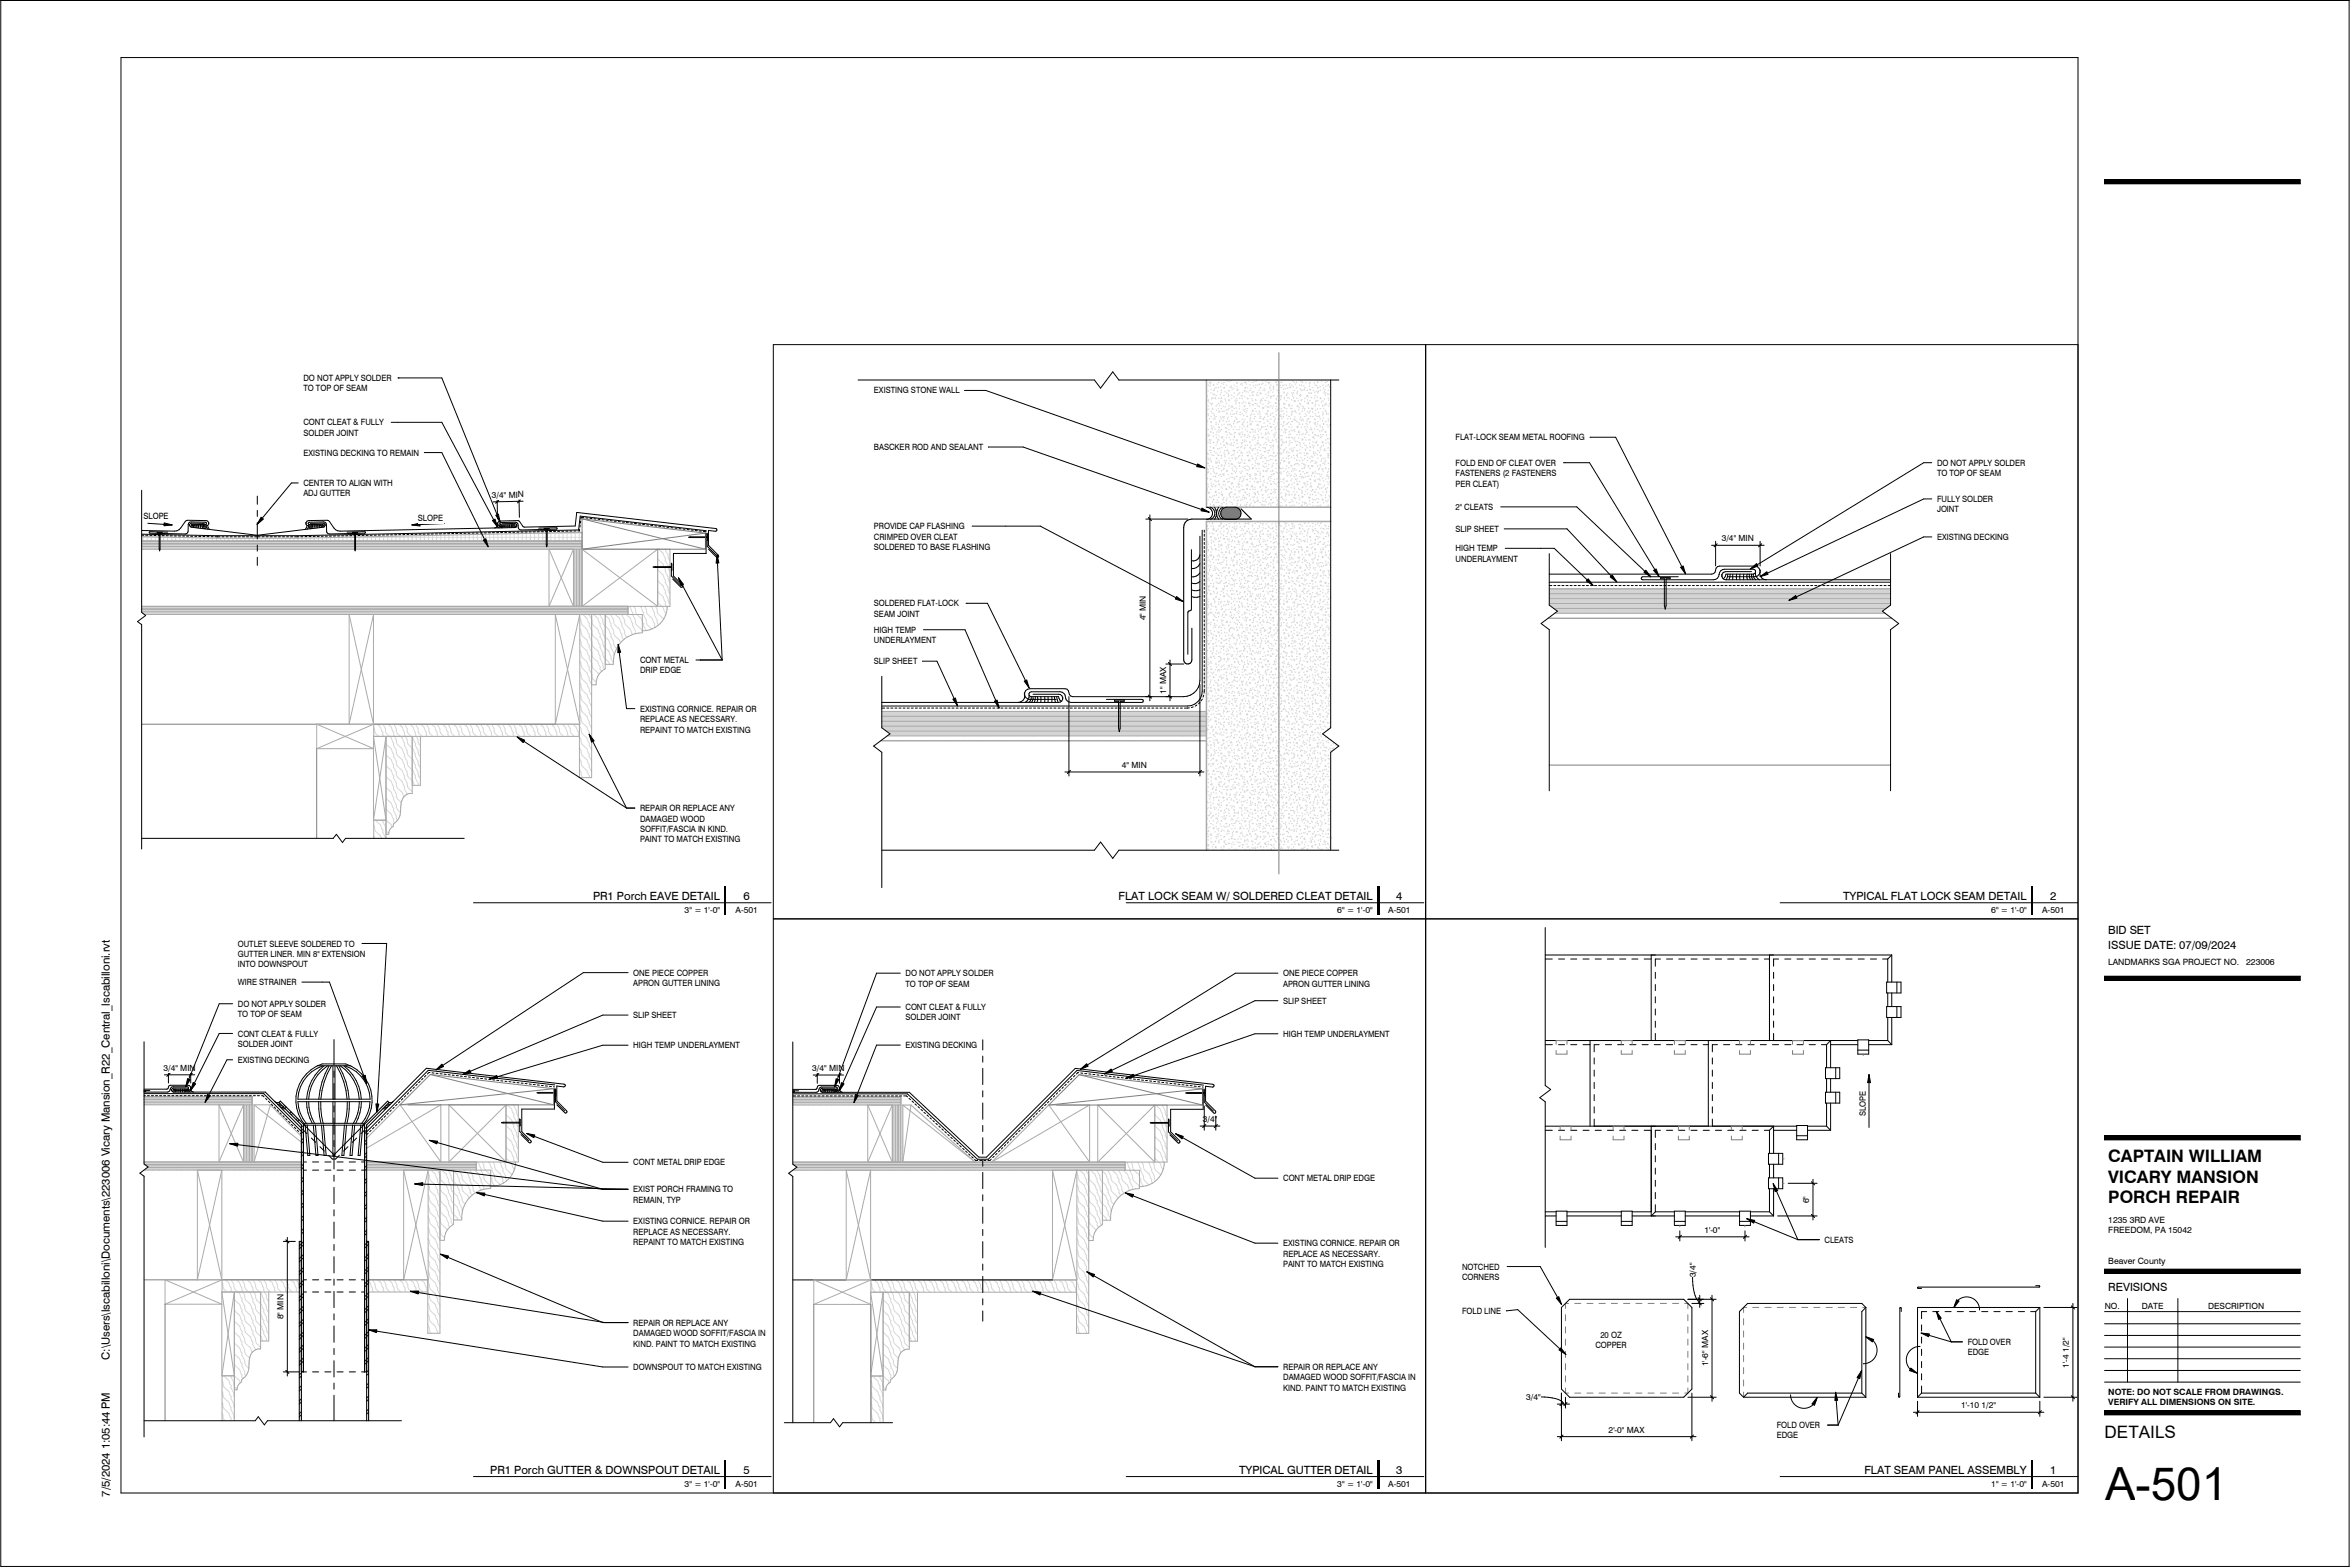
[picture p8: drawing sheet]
<svg xmlns="http://www.w3.org/2000/svg" width="914mm" height="610mm" viewBox="0 0 914 610" stroke-linecap="round" stroke-linejoin="round" font-family="sans-serif">
<defs><g id="words">
<text font-size="17.8" x="819.1" y="583.6">A-501</text>
<g font-size="6.7">
<text x="820.3" y="452">CAPTAIN WILLIAM</text>
<text x="820.3" y="460">VICARY MANSION</text>
<text x="820.3" y="468">PORCH REPAIR</text>
<text x="818.9" y="559.6">DETAILS</text>
</g>
<g font-size="4.4">
<text x="230.8" y="350.1">PR1 Porch EAVE DETAIL</text>
<text x="289.3" y="350.1">6</text>
<text x="435.2" y="350.1">FLAT LOCK SEAM W/ SOLDERED CLEAT DETAIL</text>
<text x="543.3" y="350.1">4</text>
<text x="717.2" y="350.1">TYPICAL FLAT LOCK SEAM DETAIL</text>
<text x="797.8" y="350.1">2</text>
<text x="820.3" y="363.5">BID SET</text>
<text x="820.3" y="369">ISSUE DATE: 07/09/2024</text>
<text x="820.3" y="502.3">REVISIONS</text>
<text x="42.8" y="529" transform="rotate(-90 42.8 529)">C:\Users\lscabilloni\Documents\223006 Vicary Mansion_R22_Central_lscabilloni.rvt</text>
<text x="190.8" y="573.3">PR1 Porch GUTTER &amp; DOWNSPOUT DETAIL</text>
<text x="289.3" y="573.3">5</text>
<text x="482.2" y="573.3">TYPICAL GUTTER DETAIL</text>
<text x="543.3" y="573.3">3</text>
<text x="725.4" y="573.3">FLAT SEAM PANEL ASSEMBLY</text>
<text x="797.8" y="573.3">1</text>
<text x="42.8" y="582.3" transform="rotate(-90 42.8 582.3)">7/5/2024 1:05:44 PM</text>
</g>
<g font-size="3.4">
<text x="118.1" y="148.2">DO NOT APPLY SOLDER</text>
<text x="118.1" y="152.2">TO TOP OF SEAM</text>
<text x="340.1" y="153.1">EXISTING STONE WALL</text>
<text x="118.1" y="165.4">CONT CLEAT &amp; FULLY</text>
<text x="118.1" y="169.5">SOLDER JOINT</text>
<text x="566.4" y="171.3">FLAT-</text>
<text x="574.3" y="171.3">LOCK SEAM METAL ROOFING</text>
<text x="118.1" y="177.2">EXISTING DECKING TO REMAIN</text>
<text x="340.1" y="175.1">BASCKER ROD AND SEALANT</text>
<text x="566.4" y="181.2">FOLD END OF CLEAT OVER</text>
<text x="566.4" y="185.2">FASTENERS (2 FASTENERS</text>
<text x="753.7" y="181.1">DO NOT APPLY SOLDER</text>
<text x="753.7" y="185.2">TO TOP OF SEAM</text>
<text x="118.1" y="189">CENTER TO ALIGN WITH</text>
<text x="566.4" y="189.3">PER CLEAT)</text>
<text x="118.1" y="193">ADJ GUTTER</text>
<text x="753.7" y="195.2">FULLY SOLDER</text>
<text x="55.8" y="201.9">SLOPE</text>
<text x="162.6" y="202.8">SLOPE</text>
<text x="566.4" y="198.4">2&quot; CLEATS</text>
<text x="753.7" y="199.3">JOINT</text>
<text x="340.1" y="205.9">PROVIDE CAP FLASHING</text>
<text x="340.1" y="209.9">CRIMPED OVER CLEAT</text>
<text x="566.4" y="206.9">SLIP SHEET</text>
<text x="340.1" y="214">SOLDERED TO BASE FLASHING</text>
<text x="566.4" y="214.5">HIGH TEMP</text>
<text x="753.7" y="210.1">EXISTING DECKING</text>
<text x="566.4" y="218.5">UNDERLAYMENT</text>
<text x="340.1" y="235.9">SOLDERED FLAT-</text>
<text x="340.1" y="239.9">SEAM JOINT</text>
<text x="365" y="235.9">LOCK</text>
<text x="340.1" y="246.2">HIGH TEMP</text>
<text x="340.1" y="250.2">UNDERLAYMENT</text>
<text x="249" y="257.9">CONT METAL</text>
<text x="249" y="261.9">DRIP EDGE</text>
<text x="340.1" y="258.4">SLIP SHEET</text>
<text x="249" y="276.9">EXISTING CORNICE. REPAIR OR</text>
<text x="249" y="280.9">REPLACE AS NECESSARY.</text>
<text x="249" y="285">REPAINT TO MATCH EXISTING</text>
<text x="249" y="315.6">REPAIR OR REPLACE ANY</text>
<text x="249" y="319.6">DAMAGED WOOD</text>
<text x="249" y="323.7">SOFFIT/FASCIA IN KIND.</text>
<text x="249" y="327.7">PAINT TO MATCH EXISTING</text>
<text x="266.4" y="355.1">3&quot; = 1'-0&quot;</text>
<text x="286.2" y="355.1">A-501</text>
<text x="520.4" y="355.1">6&quot; = 1'-0&quot;</text>
<text x="540.2" y="355.1">A-501</text>
<text x="774.8" y="355.1">6&quot; = 1'-0&quot;</text>
<text x="794.6" y="355.1">A-501</text>
<text x="92.5" y="368.3">OUTLET SLEEVE SOLDERED TO</text>
<text x="92.5" y="372.3">GUTTER LINER. MIN 8&quot; EXTENSION</text>
<text x="92.5" y="376.3">INTO DOWNSPOUT</text>
<text x="820.3" y="375.4">LANDMARKS SGA PROJECT NO.</text>
<text x="874" y="375.4">223006</text>
<text x="92.5" y="383.2">WIRE STRAINER</text>
<text x="246.4" y="383.6">APRON GUTTER LINING</text>
<text x="246.4" y="379.6">ONE PIECE COPPER</text>
<text x="352.3" y="379.8">DO NOT APPLY SOLDER</text>
<text x="352.3" y="383.8">TO TOP OF SEAM</text>
<text x="499.3" y="379.8">ONE PIECE COPPER</text>
<text x="499.3" y="383.8">APRON GUTTER LINING</text>
<text x="92.5" y="391.7">DO NOT APPLY SOLDER</text>
<text x="92.5" y="395.7">TO TOP OF SEAM</text>
<text x="352.3" y="392.9">CONT CLEAT &amp; FULLY</text>
<text x="499.3" y="390.4">SLIP SHEET</text>
<text x="246.4" y="396">SLIP SHEET</text>
<text x="352.3" y="397">SOLDER JOINT</text>
<text x="92.5" y="403.2">CONT CLEAT &amp; FULLY</text>
<text x="92.5" y="407.2">SOLDER JOINT</text>
<text x="246.4" y="407.8">HIGH TEMP UNDERLAYMENT</text>
<text x="352.3" y="407.7">EXISTING DECKING</text>
<text x="499.3" y="403.4">HIGH TEMP UNDERLAYMENT</text>
<text x="92.5" y="413.5">EXISTING DECKING</text>
<text x="726.1" y="434.3" transform="rotate(-90 726.1 434.3)">SLOPE</text>
<text x="246.4" y="453.3">CONT METAL DRIP EDGE</text>
<text x="499.3" y="459.5">CONT METAL DRIP EDGE</text>
<text x="246.4" y="463.8">EXIST PORCH FRAMING TO</text>
<text x="246.4" y="467.8">REMAIN, TYP</text>
<text x="246.4" y="476.3">EXISTING CORNICE. REPAIR OR</text>
<text x="820.3" y="475.6">1235 3RD AVE</text>
<text x="820.3" y="479.6">FREEDOM, PA 15042</text>
<text x="246.4" y="480.3">REPLACE AS NECESSARY.</text>
<text x="246.4" y="484.4">REPAINT TO MATCH EXISTING</text>
<text x="499.3" y="484.8">EXISTING CORNICE. REPAIR OR</text>
<text x="710" y="483.4">CLEATS</text>
<text x="499.3" y="488.9">REPLACE AS NECESSARY.</text>
<text x="820.3" y="491.7">Beaver County</text>
<text x="499.3" y="492.9">PAINT TO MATCH EXISTING</text>
<text x="568.9" y="493.9">NOTCHED</text>
<text x="568.9" y="497.9">CORNERS</text>
<text x="246.4" y="515.7">REPAIR OR REPLACE ANY</text>
<text x="568.9" y="511.1">FOLD LINE</text>
<text x="246.4" y="519.8">DAMAGED WOOD SOFFIT/FASCIA IN</text>
<text x="622.7" y="520.5">20 OZ</text>
<text x="246.4" y="523.8">KIND. PAINT TO MATCH EXISTING</text>
<text x="620.8" y="524.6">COPPER</text>
<text x="765.6" y="523.2">FOLD OVER</text>
<text x="765.6" y="527.2">EDGE</text>
<text x="246.4" y="532.9">DOWNSPOUT TO MATCH EXISTING</text>
<text x="499.3" y="532.9">REPAIR OR REPLACE ANY</text>
<text x="499.3" y="537">DAMAGED WOOD SOFFIT/FASCIA IN</text>
<text x="499.3" y="541">KIND. PAINT TO MATCH EXISTING</text>
<text x="820.3" y="542.5">NOTE: DO NOT SCALE FROM DRAWINGS.</text>
<text x="820.3" y="546.5">VERIFY ALL DIMENSIONS ON SITE.</text>
<text x="691.3" y="555.5">FOLD OVER</text>
<text x="691.3" y="559.6">EDGE</text>
<text x="266.4" y="578.3">3&quot; = 1'-0&quot;</text>
<text x="286.2" y="578.3">A-501</text>
<text x="520.4" y="578.3">3&quot; = 1'-0&quot;</text>
<text x="540.2" y="578.3">A-501</text>
<text x="774.8" y="578.3">1&quot; = 1'-0&quot;</text>
<text x="794.6" y="578.3">A-501</text>
</g>
<g font-size="3.3">
<text x="191.4" y="193.7" transform="rotate(-1 191.4 193.7)">3/4&quot; MIN</text>
<text x="669.9" y="210.5">3/4&quot; MIN</text>
<text x="445.9" y="241.3" transform="rotate(-90 445.9 241.3)">4&quot; MIN</text>
<text x="453.7" y="270" transform="rotate(-90 453.7 270)">1&quot; MAX</text>
<text x="436.5" y="298.7">4&quot; MIN</text>
<text x="63.6" y="416.5">3/4&quot; MIN</text>
<text x="316.1" y="416.6">3/4&quot; MIN</text>
<text x="468" y="436.5">3/4&quot;</text>
<text x="704" y="468.1" transform="rotate(-90 704 468.1)">6&quot;</text>
<text x="663.2" y="479.6">1'-0&quot;</text>
<text x="659.8" y="496.9" transform="rotate(-90 659.8 496.9)">3/4&quot;</text>
<text x="819" y="509.4">NO.</text>
<text x="833.4" y="509.4">DATE</text>
<text x="859.2" y="509.4">DESCRIPTION</text>
<text x="110.3" y="513.2" transform="rotate(-90 110.3 513.2)">8&quot; MIN</text>
<text x="664.6" y="531.5" transform="rotate(-90 664.6 531.5)">1'-6&quot; MAX</text>
<text x="805.1" y="532" transform="rotate(-90 805.1 532)">1'-4 1/2&quot;</text>
<text x="593.8" y="544.6">3/4&quot;</text>
<text x="763.1" y="547.8">1'-10 1/2&quot;</text>
<text x="625.9" y="557.3">2'-0&quot; MAX</text>
</g>
</g></defs>
<path d="M602.8 229.1h132.8v9.5h-132.8z" fill="#d4d4d4"/>
<g fill="none" stroke="#d4d4d4" stroke-width=".39">
<path d="M606.8 229.1l-1.9 1.9 1.9 1.9-1.9 1.9 1.9 1.9-1 1M611.3 229.1l-1.9 1.9 1.9 1.9-1.9 1.9 1.9 1.9-1.9 1.9M615.8 229.1l-1.9 1.9 1.9 1.9-1.9 1.9 1.9 1.9-1.9 1.9M620.3 229.1l-1.9 1.9 1.9 1.9-1.9 1.9 1.9 1.9-1.9 1.9M624.8 229.1l-1.9 1.9 1.9 1.9-1.9 1.9 1.9 1.9-1.9 1.9M629.2 229.1l-1.9 1.9 1.9 1.9-1.9 1.9 1.9 1.9-1.9 1.9M633.7 229.1l-1.9 1.9 1.9 1.9-1.9 1.9 1.9 1.9-1.9 1.9M638.2 229.1l-1.9 1.9 1.9 1.9-1.9 1.9 1.9 1.9-1.9 1.9M642.7 229.1l-1.9 1.9 1.9 1.9-1.9 1.9 1.9 1.9-1.9 1.9M647.2 229.1l-1.9 1.9 1.9 1.9-1.9 1.9 1.9 1.9-1.9 1.9M651.7 229.1l-1.9 1.9 1.9 1.9-1.9 1.9 1.9 1.9-1.9 1.9M656.2 229.1l-1.9 1.9 1.9 1.9-1.9 1.9 1.9 1.9-1.9 1.9"/>
<path d="M660.7 229.1l-2 1.9 2 1.9-2 1.9 2 1.9-2 1.9M665.1 229.1l-1.9 1.9 1.9 1.9-1.9 1.9 1.9 1.9-1.9 1.9M669.6 229.1l-1.9 1.9 1.9 1.9-1.9 1.9 1.9 1.9-1.9 1.9M674.1 229.1l-1.9 1.9 1.9 1.9-1.9 1.9 1.9 1.9-1.9 1.9M678.6 229.1l-1.9 1.9 1.9 1.9-1.9 1.9 1.9 1.9-1.9 1.9M683.1 229.1l-1.9 1.9 1.9 1.9-1.9 1.9 1.9 1.9-1.9 1.9M687.6 229.1l-1.9 1.9 1.9 1.9-1.9 1.9 1.9 1.9-1.9 1.9M692.1 229.1l-1.9 1.9 1.9 1.9-1.9 1.9 1.9 1.9-1.9 1.9M696.6 229.1l-2 1.9 2 1.9-2 1.9 2 1.9-2 1.9M701 229.1l-1.9 1.9 1.9 1.9-1.9 1.9 1.9 1.9-1.9 1.9M705.5 229.1l-1.9 1.9 1.9 1.9-1.9 1.9 1.9 1.9-1.9 1.9M710 229.1l-1.9 1.9 1.9 1.9-1.9 1.9 1.9 1.9-1.9 1.9"/>
<path d="M714.5 229.1l-1.9 1.9 1.9 1.9-1.9 1.9 1.9 1.9-1.9 1.9M719 229.1l-1.9 1.9 1.9 1.9-1.9 1.9 1.9 1.9-1.9 1.9M723.5 229.1l-1.9 1.9 1.9 1.9-1.9 1.9 1.9 1.9-1.9 1.9M728 229.1l-1.9 1.9 1.9 1.9-1.9 1.9 1.9 1.9-1.9 1.9M732.5 229.1l-2 1.9 2 1.9-2 1.9 2 1.9-2 1.9M735.6 230.4l-.6 .6 .6 .6M735.6 234.2l-.6 .6 .6 .6"/>
</g>
<path d="M602.8 229.1h132.8M602.8 232.9h132.8M602.8 231h132.8M602.8 234.8h132.8M604.5 236.7h129.4M604.9 238.6h128.6" fill="none" stroke="#aaa" stroke-width=".39"/>
<path d="M602.4 240.5h133.7M602.8 297.6h132.8" fill="none" stroke="#7f7f7f" stroke-width=".39"/>
<g fill="none" stroke="#000" stroke-width=".39">
<path d="M602.8 215.4v20l3.2 2.4-6.3 4.8 3.1 2.3v62.7M735.6 215.4v20l-3.1 2.4 6.3 4.8-3.2 2.3v62.7M602.8 227.8h1M602.8 223.4h63.2l.8-.3 .5-.5 .5-1.6 .5-.6 .8-.2h13.7a2.07 2.07 0 0 1 2.1 2.1 2.07 2.07 0 0 1-2.1 2.1h-10.3M602.8 226.5h132.8M604.6 227.8h.8M606.2 227.8h.8M607.7 227.8h.8M609.3 227.8h.9M610.9 227.8h.8M612.5 227.8h.8M614.1 227.8h.8"/>
<path d="M615.7 227.8h.8M617.3 227.8h.8M618.9 227.8h.8M620.4 227.8h.8M622 227.8h.8M623.6 227.8h.8M625.2 227.8h.8M626.8 227.8h.8M628.4 227.8h.8M630 227.8h.8M631.6 227.8h.7M633.1 227.8h.8"/>
<path d="M634.7 227.8h.8M636.3 227.8h.8M637.9 227.8h.8M639.5 227.8h.8M641.1 227.8h.8M642.7 227.8h.8M644.2 227.8h.8M645.8 227.8h.8M646.1 224.7h3.8v.4h-1.6v10.5l-.3 1.4-.4-1.4v-10.5h-1.5zM647.4 227.8h.8M649 227.8h.8M650.6 227.8h.8"/>
<path d="M652.2 227.8h.8M653.8 227.8h.8M655.4 227.8h.7M656.9 227.8h.8M658.5 227.8h.8M660.1 227.8h.8M661.7 227.8h.8M663.3 227.8h.8M664.9 227.8h.7M666.5 227.8h.8M668.1 227.8h.7M668.9 223.4a2.17 2.17 0 0 1-2.2 2.2h-27.5l-.6-.6 .6-.6h13.8"/>
<path d="M669.6 227.8h.8M670 223.4v.9M671.2 227.8h.8M672.3 223.4l-.6 2.2M672.8 227.8h.8M673.2 223.4l-.4 2.2M674.2 223.4v2.2M674.4 227.8h.8M675.7 223.4v2.2M676 227.8h.8M677 223.4v2.2M677.5 227.8h.8"/>
<path d="M678.5 223.4v2.2M679.2 227.8h.8M679.8 223.4l-.1 1.4 .3 .8M680.6 223.4l.5 2.2M680.7 227.8h.8M681.5 222.4h-10a1.59 1.59 0 0 0-1.5 1.6 1.59 1.59 0 0 0 1.5 1.6h64.1M681.5 223.4v.7l.6 1.5M682.2 223.4l.9-.7v-.6l-.9-.7h-11.2a2.1 2.1 0 0 0-2.1 2.2M682.2 223.4h-10.6l-.5 1.3-.6 .5M682.2 223.4l.4 1.6 .6 .6M682.3 227.8h.8M683 222.8a2.77 2.77 0 0 0 1.7 2.8"/>
<path d="M683.9 227.8h.8M684.7 223a2.46 2.46 0 0 0 2.6 2.6M685.5 227.8h.8M687.1 227.8h.8M688.7 227.8h.7M690.2 227.8h.8M691.9 227.8h.7M693.4 227.8h.8M695 227.8h.8M696.6 227.8h.8M698.2 227.8h.8M699.8 227.8h.8"/>
<path d="M701.4 227.8h.7M702.9 227.8h.8M704.5 227.8h.8M706.1 227.8h.8M707.7 227.8h.8M709.3 227.8h.8M710.9 227.8h.8M712.5 227.8h.8M714 227.8h.8M715.6 227.8h.8M717.2 227.8h.8M718.8 227.8h.8"/>
<path d="M720.4 227.8h.8M722 227.8h.8M723.6 227.8h.8M725.2 227.8h.7M726.7 227.8h.8M728.3 227.8h.8M729.9 227.8h.8M731.5 227.8h.8M733.1 227.8h.8M734.7 227.8h.9"/>
</g>
<path d="M343.1 276.8h126.3v9.5h-126.3z" fill="#d4d4d4"/>
<path d="M469.4 202.9h51.6v127.9h-51.6z" fill="#fff"/>
<path d="M475 197.3h7.9v4.8h-7.9z" fill="#7f7f7f"/>
<path d="M469.4 147.8h48.4v49.5h-48.4z" fill="#fff"/>
<g fill="none" stroke="#d4d4d4" stroke-width=".39">
<path d="M469.4 152.7h.1M469.4 148.8l.2 .3M469.6 159.2l.1 .3M469.8 154.1l-.2 .2M470 149.8h.3M470 155.9h.3M470 157.9h.3M470 151.9l.2 .3M470.2 155.4l-.2 .3M470.3 156.5l.2 .2M470.5 159.1l-.2 .2M470.6 148.6l-.1 .3"/>
<path d="M470.8 149.1l.2 .3M471 150l-.2 .3M471 148.8h.3M471 152.9h.3M471 156.9h.3M471 160h.3M471.3 151.4l-.1 .3M471.5 157.3l-.2 .3M471.6 154.6l.1 .3M471.6 155l-.2 .3M471.7 156.8l.1 .3M471.8 158.7l-.2 .3"/>
<path d="M471.8 159.1l.2 .3M471.9 153.2l.2 .3M472 149.8h.4M472 151.8h.4M472 154.9h.4M472.1 149.5l.2 .3M472.3 151.8l.2 .3M472.6 153.3l-.2 .3M472.7 151l-.1 .3M472.9 154.9l.2 .3M473 154.7l-.2 .3M473 150.8h.4"/>
<path d="M473 153.9h.4M473 157.9h.4M473.2 159.5l.2 .3M473.5 147.8l.1 .1M473.7 152.1l.1 .3M473.7 157.4l-.2 .3M473.8 149.3l-.2 .3M474 148.8h.4M474 154.9h.4M474 156.9h.4M474 160h.4M474.1 158.8l-.2 .3"/>
<path d="M474.1 150.7l-.1 .2M474.5 157.6l.1 .3M474.6 159.8l.2 .3M474.9 156.2l.1 .3M474.9 153.4l-.2 .3M474.9 150.2l.2 .3M475.1 151.8h.3M475.1 155.9h.3M475.1 159h.3M475.1 152.5l.1 .3M475.3 148.9l.2 .2M475.4 155.1l-.2-.3-.1 .3"/>
<path d="M475.6 156.2l-.2 .3M475.8 159.9l-.1 .2M475.9 157.9l.1 .3M476 149.4l-.1 .3M476.1 148.8h.3M476.1 153.9h.3M476.1 160h.3M476.3 150.6l.1 .2h-.3M476.4 150.8l-.2 .3M476.6 155.2l.2 .2M476.8 152.2l-.2 .2M476.8 158.1l-.1 .3"/>
<path d="M477 155.8l-.2 .3M477.1 147.9l.1 .2M477.1 149.8h.3M477.1 152.9h.3M477.1 156.9h.3M477.2 159.5l-.1 .3M477.7 159.2l.2 .3M477.9 153.2l.1 .3M477.9 148.2l-.2 .2M478 155.5l.2 .3M478 154.1l-.1 .2M478.1 153.9h.3"/>
<path d="M478.1 155.9h.3M478.1 159h.3M478.1 157.8l.2 .3M478.2 151.8l-.2 .3M478.2 151.9l.2 .3M478.4 155.4l-.2 .3M478.5 148.2l.1 .3M478.6 150.5l.1 .3M479.1 150.8h.3M479.1 154.9h.3M479.1 157.9h.3M479.1 158.2l-.1 .3"/>
<path d="M479.2 150l-.2 .3M479.2 153.6l.2 .3M479.3 147.8l-.2 .3M479.5 158.2l.2 .3M479.5 159.6l-.2 .3M479.6 151.4l-.2 .3M480 150.9l.1 .3M480.1 149.8h.3M480.1 152.9h.3M480.1 159h.3M480.3 154.2l-.2 .3M480.7 155.6l-.2 .3"/>
<path d="M480.7 156.3l.2 .2M480.9 158.5l.2 .3M481 157l-.1 .3M481.1 154.9l.2 .3M481.2 148.8h.3M481.2 151.8h.3M481.2 155.9h.3M481.2 160h.3M481.2 149l.2 .3M481.4 151.2l.1 .3M481.4 150.2l-.2 .3M481.5 153.5l.2 .3"/>
<path d="M481.8 147.8v.1M481.8 151.6l-.2 .2M482.1 156.6l.2 .3M482.2 152.9h.3M482.2 154.9h.3M482.2 157.9h.3M482.2 153l-.2 .2M482.3 158.9l-.2 .3M482.4 156.6l-.2 .3M482.6 149.4l.2 .2M482.9 153.9l.2 .3M483.2 149.8h.3"/>
<path d="M483.2 153.9h.3M483.2 156.9h.3M483.3 148.9l-.1 .3M483.4 154.9l-.2 .3M483.6 152.6l-.2 .3M483.7 159.3l.1 .3M483.8 156.3l-.2 .2M484 157.9l.2 .3M484.1 152l.2 .3M484.2 151.8h.3M484.2 157.9h.3M484.2 160h.3"/>
<path d="M484.3 154.3l.2 .2M484.4 156.5l.2 .3M484.5 150.6l.2 .3-.3 .2M484.5 159l-.1 .3M484.7 148.5l-.5 .3M484.9 149.2l.2 .3M484.9 152.2l-.1 .3M485.1 159.6l.1 .3M485.2 150.8h.3M485.2 154.9h.3M485.2 159h.3M485.5 152.4l.2 .3"/>
<path d="M485.7 155l-.2 .3M485.8 156.9l.1 .3M486.1 156.4l-.2 .3M486.1 148.2l-.2 .3M486.2 151.8h.3M486.2 153.9h.3M486.2 156.9h.3M486.3 149.6l.2 .3M486.5 157.8l-.2 .2M486.8 151l-.1 .3M487 155l.2 .3M487.2 157.3l.1 .2"/>
<path d="M487.2 148.8h.4M487.2 152.9h.4M487.2 155.9h.4M487.2 160h.4M487.2 152.4l-.2 .3M487.3 159.5l.2 .3M487.4 153.6l.2 .3M487.6 147.8l.1 .2M487.6 153.7l-.2 .3M487.6 149.9l.2 .3M487.7 159.6l-.2 .3M487.8 152.2l.2 .3"/>
<path d="M487.8 157.4l-.2 .3M488.2 150.8h.4M488.2 156.9h.4M488.2 159h.4M488.4 148.3l-.2 .3M488.4 155.4l.2 .3M488.7 159.9l.2 .3M488.7 149.7l-.1 .3M488.8 155.6l-.1 .3M488.9 148l.2 .3M488.9 153.4l-.1 .3M489.2 152.6l.1 .3"/>
<path d="M489.2 157l-.2 .3M489.2 149.8h.4M489.2 153.9h.4M489.2 157.9h.4M490 158l.1 .3M490 159.8l-.2 .3M490 151.6l-.2 .3M490.1 149.4l-.1 .2M490.3 150.8h.3M490.3 152.9h.3M490.3 155.9h.3M490.3 156.6l.2 .3"/>
<path d="M490.3 153l-.1 .3M490.4 150.7l.2 .3M490.6 153l.1 .2M490.7 155.2l.2 .3M490.8 149.3l.2 .3M491 147.8v.1M491.1 155.7l-.2 .3M491.2 147.9l.1 .3M491.3 151.8h.3M491.3 154.9h.3M491.3 159h.3M491.4 158.4l.1 .3"/>
<path d="M491.5 157.1l-.2 .3M491.5 149l-.2 .3M491.8 151l.2 .3M491.8 158.5l-.1 .3M492.1 155.6l.2 .3M492.3 151.7l-.2 .3M492.3 149.8h.3M492.3 155.9h.3M492.3 157.9h.3M492.5 148.3l.2 .3M492.6 153.1l-.1 .3M493 154.5l-.2 .3"/>
<path d="M493.2 159.6l.2 .3M493.2 158.2l-.1 .3M493.3 148.8h.3M493.3 152.9h.3M493.3 156.9h.3M493.3 160h.3M493.4 153.7l.1 .3M493.4 147.8l-.2 .2M493.5 156l.1 .3M493.6 158.2l.2 .3M493.7 152.3l.2 .3M493.8 149.1l-.2 .3"/>
<path d="M493.9 148.7l.2 .2M494.1 150.9l.1 .3M494.2 150.5l-.2 .3M494.2 156.4l-.1 .3M494.3 149.8h.4M494.3 151.8h.4M494.3 154.9h.4M494.4 154.1l-.2 .3M494.6 157.8l-.1 .3M494.7 154.1l.2 .2M495 158.6l.2 .3M495.3 150.8h.4"/>
<path d="M495.3 153.9h.4M495.3 157.9h.4M495.4 152.4l-.2 .3M495.5 151.3l.1 .3M495.6 150.1l-.2 .3M495.8 153.8l-.2 .3M496.2 156.7l.2 .3M496.4 148.8h.3M496.4 154.9h.3M496.4 156.9h.3M496.4 160h.3M496.4 159l.2 .3"/>
<path d="M496.5 156.5l-.1 .3M496.6 148.3l-.2 .3M496.6 155.3l.2 .3M496.7 149.4v.6M496.9 151.7l.1 .3M496.9 157.9l-.2 .3M497 153.9l.2 .3M497.1 148l.1 .3M497.2 159.3l-.1 .3M497.4 151.8h.3M497.4 155.9h.3M497.4 159h.3"/>
<path d="M497.6 157.1l.2 .3M497.7 152.5l-.2 .3M498.1 153.9l-.2 .3M498.1 149.8l.2 .3M498.4 148.8h.3M498.4 150.8h.3M498.4 153.9h.3M498.4 160h.3M498.4 154.3l.2 .3M498.4 155.3l-.2 .3M498.6 159l-.1 .2M498.8 148.5l-.2 .3"/>
<path d="M499.2 159.7l.1 .3M499.2 149.9l-.2 .3M499.4 149.8h.3M499.4 152.9h.3M499.4 156.9h.3M499.5 158.3l.2 .3M499.6 151.3l-.2 .3M499.6 152.4l.2 .3M499.7 157.2l-.2 .3M499.8 154.7l.1 .3M499.8 154.9l-.2 .3M499.9 156.9l.2 .3"/>
<path d="M500 151l.2 .3M500 158.6l-.1 .3M500.4 149.6l.1 .3M500.4 153.9h.4M500.4 155.9h.4M500.4 159h.4M500.8 153.2l-.2 .3M500.9 150.9l-.1 .3M501 152.8l.2 .3M501.2 154.6l-.2 .3M501.3 157.3l.1 .3M501.4 150.8h.4"/>
<path d="M501.4 154.9h.4M501.4 157.9h.4M501.8 150l.1 .3M501.9 157.3l-.1 .3M501.9 149.1l-.1 .3M502.3 158.7l-.2 .3M502.3 150.5l-.1 .3M502.5 149.8h.3M502.5 152.9h.3M502.5 159h.3M502.5 155.4l.2 .3M502.7 157.7l.1 .3"/>
<path d="M502.8 159.9l.2 .3M502.9 154.1l.2 .2M503 148.1l.2 .3M503.1 153.3l-.2 .3M503.1 150.4l.2 .3M503.3 152.7l.2 .3M503.4 154.7l-.1 .3M503.5 148.8h.3M503.5 151.8h.3M503.5 155.9h.3M503.5 160h.3M503.8 156.1l-.2 .3"/>
<path d="M503.9 155.8l.2 .3M504.1 159.7l-.2 .3M504.2 149.3l-.1 .3M504.4 148.5l.2 .3M504.5 152.9h.3M504.5 154.9h.3M504.5 157.9h.3M504.6 150.7l-.2 .3M504.7 153l.1 .3M505 152.1l-.2 .2M505.1 157.9l-.2 .3M505.2 155.7l-.2 .3"/>
<path d="M505.5 158.4l.1 .3M505.5 159.3l-.2 .3M505.5 149.8h.3M505.5 153.9h.3M505.5 156.9h.3M505.8 157.1l.2 .3M505.9 151.1l.2 .3M506.1 153.4l.1 .3M506.1 148l-.1 .3M506.2 155.7l.1 .3M506.2 153.9l-.1 .3M506.3 149.7l.2 .3"/>
<path d="M506.3 151.7l-.1 .3M506.5 148.8h.4M506.5 151.8h.4M506.5 157.9h.4M506.5 160h.4M506.6 155.3l-.2 .3M506.6 148.3l.2 .3M506.9 158.8l.1 .3M507.3 151.5l.2 .3M507.3 158.1l-.1 .3M507.4 149.9l-.2 .3M507.4 147.8l-.1 .2"/>
<path d="M507.5 150.8h.4M507.5 154.9h.4M507.5 159h.4M507.6 156l.1 .3M507.7 159.5l-.2 .3M507.7 151.3l-.1 .3M508 148.7l.2 .3M508.5 154.1l-.2 .2M508.6 151.8h.3M508.6 153.9h.3M508.6 156.9h.3M508.8 154.1l.2 .3"/>
<path d="M508.8 155.4l-.1 .3M509 156.4l.1 .3M509.1 158.7l.2 .3M509.2 152.7l.2 .3M509.2 156.8l-.1 .3M509.4 149.1l.2 .3M509.6 148.8h.3M509.6 152.9h.3M509.6 155.9h.3M509.6 160h.3M509.6 151.3l.1 .3M509.7 150.1l-.2 .2"/>
<path d="M510 151.4l-.1 .3M510.2 154.5l.2 .3M510.4 152.8l-.2 .3M510.5 159l.2 .3M510.5 158.8l-.2 .2M510.6 150.8h.3M510.6 156.9h.3M510.6 159h.3M510.6 156.5l-.1 .3M511 151.7l.1 .3M511.5 148.8l-.1 .3M511.6 149.8h.3"/>
<path d="M511.6 153.9h.3M511.6 157.9h.3M511.6 154.7l-.1 .3M511.7 157.1l.2 .3M511.8 152.4l-.2 .3M511.9 159.4l.2 .3M512 156.1l-.1 .3M512.1 155.7l.2 .3M512.2 149.8l.2 .3M512.4 152.1l.1 .3M512.5 154.4l.2 .2M512.6 150.8h.4"/>
<path d="M512.6 152.9h.4M512.6 155.9h.4M512.7 158.9l-.1 .3M512.8 150.7l-.2 .3M512.9 148.4l-.2 .4-.1-.3M513.1 157.5l.2 .3M513.2 152.1l-.2 .3M513.6 150.2l.2 .3M513.6 151.8h.4M513.6 154.9h.4M513.6 159h.4M513.9 154.7l.2 .3"/>
<path d="M513.9 154.9l-.2 .3M514.3 156.3l-.2 .2M514.3 148l-.2 .3M514.6 149.8h.4M514.6 155.9h.4M514.6 157.9h.4M514.6 157.6l-.1 .3M515 158.8l.2 .2M515.1 150.8l-.2 .3M515.1 152.9l.2 .2M515.2 155.1l.2 .3M515.4 157.4l.2 .2"/>
<path d="M515.4 152.2l-.2 .3M515.5 151.5l.2 .3M515.7 148.8h.3M515.7 152.9h.3M515.7 156.9h.3M515.7 160h.3M515.7 147.8l.2 .3M515.8 153.6l-.2 .3M515.9 150.1l.1 .3M515.9 159.5l-.2 .3M516 157.3l-.1 .3M516.5 153.2l.2 .3"/>
<path d="M516.6 148.2l-.2 .3M516.7 149.8h.3M516.7 151.8h.3M516.7 154.9h.3M516.8 157.7l.1 .3M516.9 149.6l-.1 .3M517.1 155.5l-.2 .3M517.2 153.2l-.2 .3M517.3 150.5l.1 .2M517.4 156.9l-.2 .3M517.7 150.8h.1M517.7 153.9h.1"/>
<path d="M517.7 157.9h.1M469.4 171.2l.1 .2M469.5 174.9l-.1 .1M469.5 166.8l-.1 .1M469.8 163.7l.2 .3M469.9 176.3l-.2 .3M470 161h.3M470 167.1h.3M470 169.1h.3M470 172.2h.3M470 178.2h.3M470.1 180l-.1 .3h.3"/>
<path d="M470.2 176.5l.1 .2M470.3 178.7l.2 .3M470.3 169.5l-.2 .3M470.3 161.3l-.2 .3M470.5 175.1l.2 .3M470.6 169.2l.2 .3M470.6 170.9l-.1 .3M470.7 162.7l-.2 .3M470.7 171.5l.2 .2M470.9 173.7l.1 .3M471 164h.3M471 168.1h.3"/>
<path d="M471 171.2h.3M471 175.2h.3M471 179.2h.3M471 167.8l.2 .3M471 172.3l-.2 .3M471.1 161.8l.2 .3M471.1 178.2l-.2 .3M471.2 164.1l.2 .3M471.3 175.9l-.2 .3M471.3 166.4l.2 .3M471.4 165.5l-.1 .3M471.5 160.5l.1 .3"/>
<path d="M471.5 179.6l-.2 .3M471.5 176.8l.2 .3M471.8 166.9l-.2 .3M472 161h.4M472 163h.4M472 166.1h.4M472 172.2h.4M472 174.2h.4M472 177.2h.4M472 169.5l.2 .3M472.1 168.3l-.1 .3M472.3 174.1l.1 .3"/>
<path d="M472.3 174.2l-.2 .3M472.4 171.9l-.2 .3M472.5 162.2l.2 .3M472.6 161.5l-.2 .3M472.6 175.6l-.2 .3M472.7 166.8l.2 .2M472.9 162.9l-.1 .3M473 162h.4M473 165.1h.4M473 169.1h.4M473 173.2h.4M473 176.2h.4"/>
<path d="M473 179.5l.2 .3M473.3 164.3l-.2 .2M473.4 178.4l-.2 .2M473.4 178.1l.2 .3M473.4 170.2l-.2 .3M473.5 172.2l.2 .3M473.5 167.9l-.1 .3M473.7 174.5l.1 .2M473.8 179.7l-.2 .3M473.8 176.7l.2 .3M473.8 171.5l-.2 .3M473.9 170.8l.1 .4h.4"/>
<path d="M474 164.9l.2 .2M474 166.1h.4M474 168.1h.4M474 177.2h.4M474 179.2h.4M474.1 167.1l.2 .3M474.3 169.4l.1 .3M474.4 163.5l.1 .3M474.4 179.8l.2 .3M474.5 160.2l-.2 .3M474.5 174.3l-.2 .3M474.6 166.2l-.2 .2"/>
<path d="M474.7 163.9l-.2 .3M474.7 162.1l.2 .3M474.9 172.6l.2 .2M474.9 175.7l-.2 .3M474.9 167.5l-.1 .3M475.1 163h.3M475.1 167.1h.3M475.1 170.1h.3M475.1 174.2h.3M475.1 178.2h.3M475.2 177.1l.2 .3M475.3 177.1l-.2 .3"/>
<path d="M475.4 165.2l.1 .3M475.7 169.8l.1 .3M475.7 170.3l-.2 .3M475.7 162.1l-.2 .3M476 171.7l-.1 .3M476.1 162h.3M476.1 165.1h.3M476.1 171.2h.3M476.1 173.2h.3M476.1 176.2h.3M476.1 163.5l-.2 .3M476.1 162.5l.2 .3"/>
<path d="M476.4 175.2l.2 .3M476.4 173.1l-.2 .3M476.5 179l-.2 .3M476.6 177.5l.2 .3M476.6 176.7l-.1 .3M476.7 179.7l.2 .3M476.8 173.8l.2 .3M476.8 166.3l-.1 .3M476.9 167.9l.2 .2M477.1 170.1l.1 .3M477.1 161h.3M477.1 164h.3"/>
<path d="M477.1 168.1h.3M477.1 172.2h.3M477.1 175.2h.3M477.1 179.2h.3M477.2 172.4l.2 .3M477.2 167.7l-.2 .2M477.3 166.5l.1 .3M477.4 160.6l.2 .3M477.5 162.9l.2 .2M477.6 169l-.2 .3M477.6 165.1l.2 .3M477.6 175l-.1 .3"/>
<path d="M477.8 175.6l.2 .3M477.8 172.7l-.2 .3M478 162.3l-.2 .3M478 176.4l-.1 .3M478.1 165.1h.3M478.1 167.1h.3M478.1 170.1h.3M478.1 176.2h.3M478.1 178.2h.3M478.3 168.2l.2 .3M478.4 163.7l-.2 .2M478.6 172.8l.1 .3"/>
<path d="M478.7 165l-.2 .3M478.7 161l.2 .2M478.8 179.1l-.2 .3M478.8 170.9l-.1 .3M479 168.7l-.2 .3M479 165.5l.2 .3M479.1 162h.3M479.1 166.1h.3M479.1 169.1h.3M479.1 173.2h.3M479.1 177.2h.3M479.2 172.3l-.2 .3"/>
<path d="M479.3 178.2l.2 .3M479.7 176.8l.2 .3M479.8 170.9l.2 .3M479.8 161l-.1 .3M479.9 173.1l.2 .3M479.9 175.1l-.1 .3M480 166.9l-.2 .3M480.1 175.4l.2 .3M480.1 164.6l-.2 .3M480.1 161h.3M480.1 164h.3M480.1 170.1h.3"/>
<path d="M480.1 172.2h.3M480.1 175.2h.3M480.2 169.5l.2 .3M480.3 163.6l.1 .3M480.3 176.5l-.2 .3M480.4 168.3l-.2 .3M480.4 165.9l.2 .2M480.6 168.1l.1 .3M480.7 162.2l.1 .3M480.7 177.9l-.2 .3M480.7 178.6l.2 .3M481 160.8l.2 .3"/>
<path d="M481.1 171.1l-.2 .3M481.1 162.9l-.2 .3M481.2 163h.3M481.2 167.1h.3M481.2 171.2h.3M481.2 174.2h.3M481.2 178.2h.3M481.2 171.2l.2 .3M481.2 160.6l-.1 .3M481.5 175.8l.1 .3M481.5 172.5l-.2 .3M481.5 164.3l-.2 .3"/>
<path d="M481.7 164l.1 .3M481.8 173.9l-.1 .3M481.9 179.8l-.1 .3M482 168.5l.1 .3M482 177.5l-.1 .3M482.2 164h.3M482.2 166.1h.3M482.2 169.1h.3M482.2 175.2h.3M482.2 177.2h.3M482.2 167l-.2 .3M482.4 161.2l.2 .3"/>
<path d="M482.6 168.4l-.2 .3M482.6 179.8l.2 .3M482.6 160.3l-.1 .2M482.7 173.9l.2 .3M482.9 176.1l.1 .3M483 178.4l.2 .3M483 169.8l-.2 .3M483.1 175.8l-.2 .2M483.1 172.5l.2 .3M483.2 161h.3M483.2 165.1h.3M483.2 168.1h.3"/>
<path d="M483.2 172.2h.3M483.2 176.2h.3M483.2 179.2h.3M483.2 166.6l.2 .3M483.2 173.5l-.1 .3M483.3 168.9l.2 .3M483.4 163l-.2 .3M483.4 171.1l.2 .3M483.4 177.1l-.1 .3M483.6 165.2l.1 .3M483.7 164.4l-.1 .3M483.8 161.5l.2 .3"/>
<path d="M484 163.8l.1 .3M484.1 174.3l.2 .2M484.1 165.8l-.1 .3M484.2 163h.3M484.2 169.1h.3M484.2 171.2h.3M484.2 174.2h.3M484.2 179.9l-.2 .3M484.2 171.7l-.1 .3M484.4 178.8l.1 .3M484.4 169.5l-.2 .3M484.6 167l.2 .3"/>
<path d="M484.6 173.1l-.2 .3M484.8 171.5l.2 .3M484.9 160.4l-.1 .3M485.2 162h.3M485.2 166.1h.3M485.2 170.1h.3M485.2 173.2h.3M485.2 177.2h.3M485.3 161.8l-.2 .3M485.3 164.2l.2 .3M485.4 175.9l-.2 .3M485.4 167.7l-.2 .3"/>
<path d="M485.5 165.4l-.1 .3M485.6 176.9l.2 .3M485.7 177.3l-.1 .2M485.7 169.1l-.1 .3M485.8 179.2l.1 .3M486 175.5l.2 .3M486.1 178.6l-.2 .3M486.1 169.6l.2 .3M486.2 163h.3M486.2 165.1h.3M486.2 168.1h.3M486.2 174.2h.3"/>
<path d="M486.2 176.2h.3M486.2 179.2h.3M486.2 171.9l.2 .3M486.4 174.1l.1 .3M486.5 168.2l.2 .3M486.5 171.9l-.2 .3M486.5 163.7l-.1 .3M486.6 162.3l.1 .3M486.7 161.4l-.2 .3M486.7 164.5l.2 .3M486.8 166.8l.2 .3M486.9 173.2l-.2 .3"/>
<path d="M486.9 165.1l-.2 .3M487 160.9l.1 .3M487 177.3l.2 .3M487.2 164h.4M487.2 167.1h.4M487.2 171.2h.4M487.2 175.2h.4M487.2 178.2h.4M487.3 174.6l-.2 .3M487.5 178.3l-.2 .3M487.5 170l.2 .3M487.6 167.9l-.1 .2"/>
<path d="M487.8 174.5l.1 .3M488 162.6l.1 .3M488 169.2l-.2 .3M488.1 161l-.2 .3M488.2 162h.4M488.2 168.1h.4M488.2 170.1h.4M488.2 173.2h.4M488.2 179.2h.4M488.2 167.2l.2 .3M488.4 170.6l-.2 .3M488.5 176.5l-.2 .3"/>
<path d="M488.5 179.9l.2 .3M488.6 174.2l-.2 .3M488.8 163.8l-.2 .3M488.9 177.9l-.2 .3M488.9 178.5l.2 .3M489 172.6l.2 .3M489.2 174.9l.1 .3M489.2 165.2l-.2 .3M489.2 161h.4M489.2 165.1h.4M489.2 169.1h.4M489.2 172.2h.4"/>
<path d="M489.2 176.2h.4M489.3 177.1l.2 .3M489.4 171.2l.1 .3M489.5 165.3l.2 .3M489.5 166.6l-.1 .3M489.6 167.6l.2 .3M489.6 172.5l-.1 .3M489.8 169.8l.1 .3M489.8 170.2l-.2 .3M489.8 163.9l.2 .3M490 173.9l-.2 .3M490.1 160.3l.2 .3"/>
<path d="M490.2 162.5l.2 .3M490.3 162h.3M490.3 164h.3M490.3 167.1h.3M490.3 173.2h.3M490.3 175.2h.3M490.3 178.2h.3M490.3 161.2l-.2 .3M490.4 173l.2 .3M490.7 177.5l.2 .3M490.7 162.6l-.2 .3M490.8 176.7l-.2 .3"/>
<path d="M490.8 168.5l-.2 .3M490.9 165.7l.1 .2M490.9 166.2l-.1 .3M491.1 178.1l-.2 .3M491.2 170.2l.1 .3M491.2 169.9l-.2 .2M491.3 163h.3M491.3 166.1h.3M491.3 170.1h.3M491.3 174.2h.3M491.3 177.2h.3M491.5 179.5l-.2 .2"/>
<path d="M491.6 162.9l.2 .3M491.9 175.6l.2 .3M491.9 172.6l-.2 .3M492 164.5l-.2 .3M492.1 177.9l.1 .3M492.1 162.2l-.2 .3M492.3 161h.3M492.3 167.1h.3M492.3 169.1h.3M492.3 172.2h.3M492.3 178.2h.3M492.3 174.2l.2 .3"/>
<path d="M492.3 174l-.2 .3M492.3 165.9l-.1 .2M492.4 168.3l.1 .3M492.5 170.6l.2 .3M492.6 175.4l-.1 .3M492.7 172.8l.1 .3M492.8 166.9l.1 .3M492.9 161l.2 .3M492.9 179.1l-.2 .3M493 163.3l.2 .3M493.1 168.6l-.2 .3M493.1 160.4l-.2 .3"/>
<path d="M493.1 165.5l.2 .3M493.3 164h.3M493.3 168.1h.3M493.3 171.2h.3M493.3 175.2h.3M493.3 179.2h.3M493.3 176l.2 .3M493.4 170l-.1 .3M493.5 161.8l-.2 .3M493.8 168.7l.1 .3M493.8 171.4l-.2 .3M493.9 177.3l-.2 .3"/>
<path d="M494 175l-.1 .3M494.1 173.2l.1 .3M494.2 164.6l-.2 .3M494.2 161.4l.2 .3M494.3 178.7l-.2 .3M494.3 161h.4M494.3 163h.4M494.3 166.1h.4M494.3 172.2h.4M494.3 174.2h.4M494.3 177.2h.4M494.5 165.9l.2 .3"/>
<path d="M494.6 166l-.2 .3M494.8 178.6l.2 .3M495 167.4l-.2 .2M495 173.3l-.1 .3M495.2 171l-.2 .3M495.2 177.2l.2 .3M495.3 171.3l.2 .3M495.3 162h.4l-.1 .3M495.3 165.1h.4M495.3 169.1h.4M495.3 173.2h.4M495.3 176.2h.4"/>
<path d="M495.3 160.6l-.1 .3M495.4 173.6l.2 .3M495.4 174.7l-.1 .3M495.6 175.9l.2 .2M495.7 169.9l.2 .3M495.8 164l.1 .3M495.9 166.3l.2 .3M496.1 168.5l.1 .3M496.1 163.3l-.2 .3M496.1 162.6l.2 .3M496.2 177.5l-.2 .2M496.2 169.2l-.2 .3"/>
<path d="M496.2 179l.5 .2M496.4 166.1h.3M496.4 168.1h.3M496.4 171.2h.3M496.4 177.2h.3M496.4 167l-.2 .3M496.5 161.2l.2 .3M496.5 178.8l-.1 .3M496.6 170.6l-.2 .3M496.7 171.7l.2 .3M497 176.2l.1 .3M497.2 164.4l.1 .3"/>
<path d="M497.3 173.4l-.1 .3M497.4 163h.3M497.4 167.1h.3M497.4 170.1h.3M497.4 174.2h.3M497.4 178.2h.3M497.4 165.2l-.2 .3M497.4 168.9l.2 .3M497.5 163l-.2 .3M497.7 174.8l-.2 .3M497.7 166.6l-.2 .3M497.9 161.6l.2 .3"/>
<path d="M498.1 176.2l-.2 .3M498.2 174.3l.2 .3M498.3 179.8l-.2 .3M498.3 176.6l.2 .3M498.4 162h.3M498.4 165.1h.3M498.4 171.2h.3M498.4 173.2h.3M498.4 176.2h.3M498.5 178.9l.1 .3M498.5 169.4l-.2 .3M498.5 161.2l-.2 .3"/>
<path d="M498.6 172.9l.2 .3M498.7 167l.2 .3M498.8 169.3l.2 .3M498.9 170.8l-.2 .3M498.9 162.6l-.2 .3M498.9 171.6l.2 .2M499.1 165.7l.1 .2M499.2 172.2l-.2 .3M499.3 162l.1 .3M499.3 178.1l-.1 .3M499.4 161h.3M499.4 164h.3"/>
<path d="M499.4 168.1h.3M499.4 172.2h.3M499.4 175.2h.3M499.4 179.2h.3M499.4 164.3l.2 .2M499.4 175.8l-.1 .3M499.6 174.7l.2 .3M499.6 165.4l-.2 .3M499.7 179.5l-.2 .2M499.9 179.2l.1 .3M500 166.8l-.2 .2M500.1 167.4l.2 .3"/>
<path d="M500.3 171.9l.2 .3M500.4 168.1l-.2 .3M500.4 165.1h.4M500.4 167.1h.4M500.4 170.1h.4M500.4 176.2h.4M500.4 178.2h.4M500.5 174.1l-.2 .3M500.5 160.1l.2 .3M500.6 171.8l-.2 .3M500.8 161.3l-.2 .3M500.8 164.6l.2 .3"/>
<path d="M500.8 175.5l-.1 .2M501.1 177.3l.2 .3M501.1 162.7l-.1 .3M501.3 179.6l.1 .3M501.4 162h.4M501.4 166.1h.4M501.4 169.1h.4M501.4 173.2h.4M501.4 177.2h.4M501.5 175.9l.1 .3M501.5 164.1l-.1 .3M501.6 178.2l-.2 .3"/>
<path d="M501.7 172.3l.2 .3M501.7 167.8l-.1 .3M501.8 170.3l-.2-.2-.2 .2M501.9 174.6l.1 .2M501.9 179.6l-.1 .3M502 168.7l.2 .3M502 171.4l-.2 .3M502.1 162.7l.1 .3M502.2 165l.2 .3M502.3 167.3l.2 .3M502.5 161h.3M502.5 164h.3"/>
<path d="M502.5 170.1h.3M502.5 172.2h.3M502.5 175.2h.3M502.5 161.3l.1 .3M502.5 177.7l.2 .3M502.7 160.1l-.2 .3M502.8 174.2l-.2 .3M502.8 166l-.2 .3M502.9 163.7l-.1 .3M503 170.4l.1 .3M503.1 175.6l-.2 .3M503.1 167.4l-.1 .3"/>
<path d="M503.3 174.9l.1 .3M503.5 163h.3M503.5 167.1h.3M503.5 171.2h.3M503.5 174.2h.3M503.5 178.2h.3M503.5 163.1l.1 .3M503.5 177l-.2 .2M503.7 167.6l.2 .3M503.9 170.2l-.2 .3M503.9 162l-.1 .3M504.2 160.3l.2 .3"/>
<path d="M504.3 171.6l-.2 .3M504.3 163.4l-.2 .3M504.4 178.9l.2 .3M504.5 164h.3M504.5 166.1h.3M504.5 169.1h.3M504.5 175.2h.3M504.5 177.2h.3M504.5 173.1l.2 .3M504.6 172.9l-.2 .3M504.7 175.3l.1 .3M504.7 178.9l-.1 .3"/>
<path d="M504.8 177.6l.2 .3M504.9 171.7l.1 .3M504.9 176.6l-.2 .3M505 165.7l.2 .3M505 166.2l-.1 .3M505.1 168l.2 .3M505.2 170.3l.2 .3M505.3 164.3l.2 .3M505.4 167.6l-.2 .2M505.5 161h.3M505.5 165.1h.3M505.5 168.1h.3"/>
<path d="M505.5 172.2h.3M505.5 176.2h.3M505.5 179.2h.3M505.6 160.7l.2 .3M505.7 163l.2 .2M505.8 168.9l-.2 .3M505.9 173.4l.2 .3M505.9 174.8l-.2 .3M506 172.6l-.2 .3M506.2 177.9l.1 .3M506.2 162.1l-.2 .3M506.3 176.2l-.2 .3"/>
<path d="M506.3 166.1l.2 .3M506.5 163h.4M506.5 169.1h.4M506.5 174.2h.4M506.6 163.5l-.2 .3M506.6 170.6l.2 .3M506.9 164.9l-.1 .3M507 179l-.2 .3M507 170.8l-.5 .4M507.1 163.3l.2 .3M507.2 168.6l-.2 .2M507.4 176.1l.2 .3"/>
<path d="M507.4 172.2l-.2 .3M507.5 162h.4M507.5 166.1h.4M507.5 170.1h.4M507.5 173.2h.4M507.5 177.2h.4M507.5 178.3l.2 .3M507.8 174.7l.2 .3M507.9 168.7l.1 .3M508 171l.2 .3M508.1 160.9l-.2 .3M508.1 175l-.1 .3"/>
<path d="M508.2 173.3l.1 .3M508.2 166.8l-.2 .3M508.3 167.3l.1 .3M508.3 164.5l-.2 .3M508.4 161.5l.1 .2M508.5 163.7l.2 .3M508.5 176.4l-.2 .3M508.6 163h.3M508.6 165.1h.3M508.6 168.1h.3M508.6 174.2h.3M508.6 176.2h.3"/>
<path d="M508.6 179.2h.3M508.6 168.2l-.2 .3M508.6 166l.2 .2M508.7 160.1l.2 .3M508.8 176.4l.2 .3M508.9 177.8l-.2 .3M509.3 169.1l.1 .3M509.3 170.9l-.2 .3M509.3 162.8l-.2 .3M509.5 160.5l-.2 .3M509.6 164h.3M509.6 167.1h.3"/>
<path d="M509.6 171.2h.3M509.6 175.2h.3M509.6 178.2h.3M509.6 173.7l.1 .2M509.7 172.3l-.2 .3M509.7 164.2l-.2 .3M509.7 161.8l.2 .3M510 166.3l.2 .3M510 173.7l-.1 .3M510.1 179.7l-.1 .3M510.3 177.4l-.2 .3M510.3 179.1l.2 .3"/>
<path d="M510.5 166.9l-.2 .3M510.6 162h.3M510.6 168.1h.3M510.6 170.1h.3M510.6 173.2h.3M510.6 179.2h.3M510.7 177.7l.2 .3M510.8 171.7l.2 .3M510.8 168.3l-.1 .3M510.8 160.1l-.1 .3M510.9 174l.2 .3M511.1 176.3l.2 .3"/>
<path d="M511.2 170.3l.1 .3M511.2 169.7l-.2 .3M511.3 164.5l.1 .2M511.3 175.6l-.2 .3M511.4 166.7l.2 .3M511.4 173.4l-.1 .3M511.6 169l.1 .3M511.6 161h.3M511.6 165.1h.3M511.6 169.1h.3M511.6 172.2h.3M511.6 176.2h.3"/>
<path d="M511.6 162.9l-.2 .3M511.6 163.1l.2 .3M511.6 177l-.1 .3M511.7 179.5l.2 .2M512 164.3l-.2 .3M512 161.7l.2 .3M512.2 172.1l.2 .3M512.4 165.7l-.2 .3M512.4 179.8l-.2 .3M512.4 176.7l.2 .3M512.4 171.6l-.1 .3M512.6 169.3l-.2 .3"/>
<path d="M512.6 162h.4M512.6 164h.4M512.6 167.1h.4M512.6 173.2h.4M512.6 175.2h.4M512.6 178.2h.4M512.7 164.8l.1 .3M512.8 173l-.1 .3M512.9 169.3l.2 .3M513.1 160.3l-.1 .3M513.4 162.1l.2 .2M513.5 161.7l-.2 .2"/>
<path d="M513.5 175.8l-.1 .3M513.6 167.6l-.2 .3M513.6 163h.4M513.6 166.1h.4M513.6 170.1h.4M513.6 174.2h.4M513.6 177.2h.4M513.7 174.8l.2 .2M513.7 165.3l-.2 .3M513.8 177l.2 .3M513.9 177.2l-.1 .2M514 179.3l.1 .3"/>
<path d="M514 169l-.2 .2M514.1 173.4l.2 .3M514.2 167.5l.1 .3M514.3 169.7l.2 .3M514.3 178.5l-.2 .3M514.4 172l.2 .3M514.6 166.1l.1 .3M514.6 161h.4M514.6 167.1h.4M514.6 169.1h.4M514.6 172.2h.4M514.6 178.2h.4"/>
<path d="M514.6 160.1l.2 .3M514.7 171.7l-.2 .3M514.7 163.5l-.1 .3M514.8 162.4l.1 .3M514.9 161.3l-.2 .3M514.9 164.7l.2 .3M515.1 173.1l-.2 .3M515.1 175.1l.2 .3M515.1 164.9l-.2 .3M515.4 179.7l.1 .3M515.5 174.5l-.2 .3M515.6 167.9l.1 .2"/>
<path d="M515.7 164h.3M515.7 168.1h.3M515.7 171.2h.3M515.7 175.2h.3M515.7 179.2h.3M515.7 178.2l-.2 .2M515.8 172.4l.2 .2M515.9 167.7l-.2 .3M516 160.5l.2 .3M516.2 169.1l-.2 .3M516.3 160.9l-.2 .3M516.3 165.1l.2 .3"/>
<path d="M516.6 170.5l-.2 .3M516.6 177.8l.2 .3M516.7 161h.3M516.7 163h.3M516.7 166.1h.3M516.7 172.2h.3M516.7 174.2h.3M516.7 177.2h.3M516.7 176.4l-.1 .3M516.8 174.1l-.1 .3M517 176.4l.1 .3M517 163.7l-.2 .3"/>
<path d="M517.1 177.8l-.2 .3M517.1 170.5l.2 .3M517.2 172.7l.2 .3M517.4 175l.1 .3M517.4 165.1l-.2 .3M517.5 169.1l.1 .3M517.6 163.2l.1 .2M517.7 162h.1M517.7 165.1h.1M517.7 169.1h.1M517.7 173.2h.1M517.7 176.2h.1"/>
<path d="M517.7 165.4l.1 .2M517.7 166.5l-.1 .3M517.8 172.5l-.1 .2M469.4 193.5l.1 .1M469.5 195.6l.1 .3M469.5 197.2l-.1 .1M469.6 189.7l.1 .3M469.7 183.8l.2 .3M469.8 186.1l.2 .3M469.9 190.4l-.2 .3M469.9 188.3l.2 .3M469.9 182.2l-.1 .3"/>
<path d="M470 183.3h.3M470 189.4h.3M470 191.4h.3M470 194.5h.3M470 182.4l.2 .3M470.3 191.8l-.2 .3M470.3 183.6l-.1 .3M470.4 181l.2 .3M470.6 191.5l.1 .2M470.7 193.2l-.2 .3M470.9 196l.1 .3M470.9 196.9l-.2 .2"/>
<path d="M471 182.3h.3M471 186.4h.3M471 190.4h.3M471 193.5h.3M471 184.2l.2 .2M471.1 186.4l-.2 .3M471.3 188.7l.2 .3M471.4 187.8l-.1 .3M471.8 181.4l.2 .3M471.8 189.2l-.2 .3M471.9 195.1l-.1 .3M472 183.3h.4"/>
<path d="M472 185.3h.4M472 188.4h.4M472 194.5h.4M472 196.5h.4M472.1 192.8l-.2 .3M472.1 194.1l.2 .3M472.2 196.3l.2 .3M472.2 182.4l-.1 .3M472.3 196.5l-.2 .3M472.5 192.7l.2 .3M472.6 186.8l.1 .3M472.6 183.8l-.2 .3"/>
<path d="M472.7 189.1l.2 .3M472.9 185.4l.2 .3M472.9 185.2l-.1 .3M473 180.3h.4M473 184.3h.4M473 187.4h.4M473 191.4h.4M473 195.5h.4M473.1 191.1l-.1 .5M473.2 181.7l.2 .3M473.2 188.8l-.2 .3M473.3 184l.2 .3"/>
<path d="M473.4 192.4l-.2 .3M473.5 194.5l.2 .3M474 187.2l.1 .3M474 182.3h.4M474 188.4h.4M474 190.4h.4M474 193.5h.4M474.1 181.1l-.1 .3M474.2 195.2l-.2 .3M474.2 187l-.2 .3M474.3 191.7l.1 .3M474.3 184.8l-.1 .3"/>
<path d="M474.6 196.6l-.2 .3M474.6 188.4l-.2 .3M474.7 184.4l.2 .3M475 197.1l.1 .2M475.1 181.3h.3M475.1 185.3h.3M475.1 189.4h.3M475.1 192.4h.3M475.1 196.5h.3M475.3 191.2l-.2 .3M475.4 183l-.2 .3M475.4 195.7l.2 .3"/>
<path d="M475.5 189.8l.2 .3M475.5 180.8l-.2 .3M475.6 192.1l.2 .3M475.7 192.6l-.2 .3M475.7 194.3l.2 .3M475.7 184.4l-.1 .3M475.9 188.4l.1 .3M476 182.5l.1 .3M476.1 182.3h.3M476.1 184.3h.3M476.1 193.5h.3M476.1 195.5h.3"/>
<path d="M476.1 184.7l.1 .3M476.1 194l-.2 .3M476.2 187l.2 .4h-.3M476.3 181.1l.2 .3M476.5 187.2l-.2 .3M476.8 188.6l-.1 .2M476.9 190.2l.2 .3M476.9 180.4l-.2 .3M477.1 183.3h.3M477.1 186.4h.3M477.1 190.4h.3M477.1 194.5h.3"/>
<path d="M477.1 194.7l.2 .3M477.2 189.9l-.1 .3M477.3 195.9l-.2 .3M477.4 182.9l.1 .2M477.5 193.6l-.2 .3M477.6 187.4l.2 .3M477.6 183.2l-.1 .2M477.7 197.3h-.1M478 184.5l-.2 .3M478.1 181.3h.3M478.1 187.4h.3M478.1 189.4h.3"/>
<path d="M478.1 192.4h.3M478.1 180.1l.1 .3M478.4 185.9l-.2 .3M478.4 192.8l.2 .3M478.5 191.9l-.2 .3M478.5 195.1l.2 .3M478.6 189.6l-.1 .3M478.8 191.4l.2 .3M478.8 193.3l-.1 .2M478.9 185.5l.1 .3M479 187.7l.2 .3M479.1 180.3h.3"/>
<path d="M479.1 184.3h.3M479.1 188.4h.3M479.1 191.4h.3M479.1 195.5h.3M479.1 190l.2 .3M479.2 180.5l-.2 .3M479.3 184.1l.1 .3M479.5 180.5l.1 .3M479.5 181.9l-.2 .3M479.6 182.7l.2 .3M479.6 196l-.2 .3M479.6 187.8l-.1 .3"/>
<path d="M479.8 185.5l-.2 .3M479.8 193.2l.2 .3M480 189.2l-.2 .3M480.1 181.3h.3M480.1 183.3h.3M480.1 186.4h.3M480.1 192.4h.3M480.1 194.5h.3M480.3 185.9l.1 .3M480.5 190.4l.2 .3M480.7 192l-.1 .3M480.8 183.8l-.2 .3"/>
<path d="M480.9 181.5l-.2 .3M481 183.1l.2 .3M481.1 193.4l-.2 .3M481.2 182.3h.3M481.2 185.3h.3M481.2 189.4h.3M481.2 193.5h.3M481.2 196.5h.3M481.2 185.2l-.2 .3M481.3 195.8l.2 .3M481.5 194.8l-.2 .2M481.7 194.4l.1 .3"/>
<path d="M481.8 188.5l.2 .3M481.9 188l-.2 .3M481.9 190.8l.2 .3M482 193l.2 .3M482.1 187.1l.2 .3M482.2 180.3h.3M482.2 186.4h.3M482.2 188.4h.3M482.2 191.4h.3M482.3 181.2l.1 .3M482.3 189.4l-.2 .3M482.3 181.1l-.2 .3"/>
<path d="M482.4 183.5l.2 .3M482.5 185.7l.2 .3M482.6 190.8l-.1 .2M482.7 196.2l.2 .3M482.7 196.6l-.1 .3M482.9 194.4l-.2 .3M483 183.9l-.1 .3M483.2 188.9l.1 .3M483.2 183.3h.3M483.2 187.4h.3M483.2 190.4h.3M483.2 194.5h.3"/>
<path d="M483.4 185.3l-.2 .3M483.4 193.4l.2 .3M483.7 181.6l.1 .3M483.8 186.7l-.2 .3M483.9 192.6l-.2 .3M483.9 186.1l.2 .3M484 190.4l-.1 .3M484.2 180.3h.3M484.2 182.3h.3M484.2 185.3h.3M484.2 191.4h.3M484.2 193.5h.3"/>
<path d="M484.2 196.5h.3M484.3 194l-.2 .3M484.5 181.3l-.1 .3M484.7 191.5l.1 .3M484.8 193.8l.2 .3M484.9 182.7l-.1 .3M485 196l.1 .3M485 196.8l-.2 .3M485.1 190.1l.1 .3M485.1 188.6l-.2 .3M485.2 184.2l.2 .3M485.2 181.3h.3"/>
<path d="M485.2 184.3h.3M485.2 188.4h.3M485.2 192.4h.3M485.2 195.5h.3M485.2 186.4l-.2 .2M485.3 186.5l.2 .3M485.4 190l-.2 .3M485.4 188.8l.2 .2M485.5 182.8l.2 .3M485.9 181.4l.2 .3M486.1 191.9l.1 .3M486.2 192.8l-.2 .2"/>
<path d="M486.2 185.3h.3M486.2 187.4h.3M486.2 190.4h.3M486.2 196.5h.3M486.2 184.6l-.2 .3M486.3 182.3l-.1 .3M486.4 196.4l.1 .3M486.5 184.6l.2 .3M486.5 194.1l-.1 .3M486.6 186l-.2 .3M486.8 189.1l.2 .3M486.9 195.5l-.2 .3"/>
<path d="M487.2 182.3h.4M487.2 186.4h.4M487.2 189.4h.4M487.2 193.5h.4M487.3 181.8l.2 .3M487.3 188.7l-.2 .3M487.3 180.6l-.1 .2M487.6 194.5l.2 .3M487.7 190.1l-.2 .3M487.7 196.8l.2 .3M487.7 181.9l-.1 .3M488 193.1l.1 .3"/>
<path d="M488.1 187.2l.1 .3M488.1 191.5l-.2 .3M488.2 181.3h.4M488.2 184.3h.4M488.2 190.4h.4M488.2 192.4h.4M488.2 195.5h.4M488.2 189.5l.2 .3M488.3 195.2l-.2 .3M488.4 191.8l.1 .2M488.4 185.8l.2 .3M488.4 184.7l-.1 .3"/>
<path d="M488.7 182.2l.2 .3M488.8 184.4l.2 .3M488.8 186.1l-.1 .3M489 194.9l.2 .3M489.2 187.5l-.2 .3M489.2 180.3h.4M489.2 183.3h.4M489.2 187.4h.4M489.2 194.5h.4M489.3 193.4l-.2 .3M489.4 191.1l-.2 .3h.4M489.5 187.6l.1 .3"/>
<path d="M489.6 180.7l-.1 .3M489.7 194.8l-.2 .3M489.7 192.1l.2 .3M489.9 180.3l.2 .3M490 182.1l-.2 .3M490.2 184.8l.2 .3M490.3 184.3h.3M490.3 186.4h.3M490.3 189.4h.3M490.3 195.5h.3M490.3 183.5l-.1 .3M490.4 189.4l-.1 .3"/>
<path d="M490.6 187.1l-.2 .3M490.8 190.8l-.2 .3M490.9 196.1l.2 .3M491 190.2l.2 .3M491.1 192.5l.2 .3M491.2 194.8l.2 .3M491.3 181.3h.3M491.3 185.3h.3M491.3 188.4h.3M491.3 192.4h.3M491.3 196.5h.3M491.4 188.8l.1 .3"/>
<path d="M491.4 182.9l.2 .3M491.6 185.2l.1 .3M491.6 193.5l-.2 .3M491.6 185.4l-.2 .2M491.7 187.5l.2 .2M491.7 183.1l-.1 .3M491.8 181.5l.2 .3M491.9 194.9l-.1 .3M492 186.7l-.2 .3M492.2 180.2l.2 .2M492.3 180.3h.3M492.3 183.3h.3"/>
<path d="M492.3 189.4h.3M492.3 191.4h.3M492.3 194.5h.3M492.3 196.3l-.2 .3M492.4 190.6l.1 .3M492.6 195.2l.2 .2M492.7 189.5l-.2 .3M492.8 181.4l-.2 .2M492.8 183.3l.2 .3M493.1 187.8l.2 .3M493.1 190.9l-.2 .3M493.1 182.7l-.1 .3"/>
<path d="M493.3 182.3h.3M493.3 186.4h.3M493.3 190.4h.3M493.3 193.5h.3M493.4 192.3l-.1 .3M493.6 180.5l.1 .3M493.7 196l-.2 .3M493.9 185.5l-.2 .3M493.9 193.3l.2 .2M494 195.5l.2 .3M494.2 186.9l-.1 .3M494.3 191.9l.2 .3"/>
<path d="M494.3 183.3h.4M494.3 185.3h.4M494.3 188.4h.4M494.3 194.5h.4M494.3 196.5h.4M494.4 185.9l.1 .3M494.5 188.2l.2 .3M494.6 190.5l.2 .3M494.6 188.3l-.1 .3M494.7 194.2l-.2 .3M494.7 184.5l.2 .3M494.8 191.9l-.1 .3"/>
<path d="M495 180.9l.1 .3M495 181.5l-.2 .3M495.1 183.2l.2 .2M495.1 195.6l-.2 .3M495.3 193.6l.1 .3M495.3 180.3h.4M495.3 184.3h.4M495.3 187.4h.4M495.3 191.4h.4M495.3 195.5h.4M495.4 182.8l-.2 .3M495.8 186.3l.1 .3"/>
<path d="M495.8 184.2l-.2 .3M495.9 190.2l-.2 .3M496 187.9l-.2 .3M496 190.8l.2 .3M496.2 191.6l-.1 .3M496.4 182.3h.3M496.4 188.4h.3M496.4 190.4h.3M496.4 193.5h.3M496.5 183.5l.2 .3M496.8 196.3l.2 .3M496.9 180.2l-.2 .3"/>
<path d="M497 194.3l-.2 .3M497 186.1l-.2 .3M497.2 194.9l.1 .3M497.2 183.9l-.2 .3M497.3 188.9l.2 .3M497.3 195.7l-.1 .3M497.4 181.3h.3M497.4 185.3h.3M497.4 189.4h.3M497.4 192.4h.3M497.4 196.5h.3M497.4 187.5l-.2 .3"/>
<path d="M497.4 191.2l.2 .3M497.5 193.5l.2 .3M497.6 187.5l.2 .3M497.7 197.1l-.1 .2M497.8 181.7l.1 .2M497.9 183.9l.2 .3M498 186.2l.2 .3M498.1 180.3l.2 .3M498.1 190.3l-.1 .3M498.2 196.6l.1 .3M498.2 182.1l-.2 .3M498.4 182.3h.3"/>
<path d="M498.4 184.3h.3M498.4 187.4h.3M498.4 193.5h.3M498.4 195.5h.3M498.5 191.7l-.2 .3M498.5 183.5l-.2 .3M498.6 189.3l.2 .3M498.9 193.1l-.2 .3M498.9 193.8l.2 .3M499.1 196.7l-.2 .3M499.2 182l.1 .3M499.3 186.3l-.2 .3"/>
<path d="M499.4 183.3h.3M499.4 186.4h.3M499.4 190.4h.3M499.4 194.5h.3M499.4 186.6l.2 .2M499.7 187.7l-.2 .3M500 189.1l-.1 .3M500.1 195l-.1 .2M500.2 191.9l.1 .3M500.3 192.7l-.2 .3M500.3 194.2l.2 .3M500.4 181.3h.4"/>
<path d="M500.4 187.4h.4M500.4 189.4h.4M500.4 192.4h.4M500.4 182.2l-.1 .3M500.5 196.5l.1 .3M500.5 196.3l-.2 .3M500.5 190.6l.2 .2M500.7 184.7l.1 .3M500.8 186.9l.2 .3M500.8 183.6l-.2 .3M500.9 189.2l.2 .3M501 183.3l.2 .3"/>
<path d="M501.2 185l-.2 .3M501.3 190.9l-.2 .3M501.4 181.9l.2 .3M501.4 188.7l-.2 .3M501.4 180.3h.4M501.4 184.3h.4M501.4 188.4h.4M501.4 191.4h.4M501.4 195.5h.4M501.6 192.3l.1 .3M501.6 192.3l-.1 .3M501.9 196.9l.1 .2"/>
<path d="M502 185l.2 .3M502.3 189.6l.2 .2M502.3 181l-.1 .3M502.4 195.1l-.2 .3M502.4 186.9l-.2 .3M502.5 181.3h.3M502.5 183.3h.3M502.5 186.4h.3M502.5 192.4h.3M502.5 194.5h.3M502.5 184.7l-.1 .3M502.8 196.5l-.2 .3"/>
<path d="M502.8 182.2l.2 .3M502.8 188.3l-.2 .3M503.1 194.9l.2 .3M503.2 197.2l.1 .1M503.5 182.3h.3M503.5 185.3h.3M503.5 189.4h.3M503.5 193.5h.3M503.5 196.5h.3M503.5 193.6l.1 .3M503.6 187.7l.1 .3M503.6 191.1l-.2 .3"/>
<path d="M503.6 182.9l-.2 .3M503.7 189.9l.2 .3M503.7 180.6l-.1 .3M503.9 192.2l.1 .3M503.9 192.4l-.2 .3M503.9 186.3l.2 .3M503.9 184.3l-.1 .3M504 180.3l.2 .3M504.2 182.6l.2 .3M504.3 193.8l-.2 .3M504.3 184.9l.2 .3M504.5 180.3h.3"/>
<path d="M504.5 186.4h.3M504.5 188.4h.3M504.5 191.4h.3M504.5 195.3l.2 .3M504.7 187.1l-.2 .2M505 188l.1 .3M505.1 188.4l-.2 .3M505.1 180.3l-.2 .3M505.2 192.6l.2 .3M505.4 180.7l.2 .3M505.4 189.8l-.2 .3M505.5 183.3h.3"/>
<path d="M505.5 187.4h.3M505.5 190.4h.3M505.5 194.5h.3M505.5 195.7l-.1 .3M505.7 193.5l-.2 .3M505.7 185.3l.2 .2M505.8 183l-.1 .3M505.9 197.1l-.1 .2M506.2 184.4l-.1 .3M506.4 196.6l.2 .3M506.5 190.7l.1 .3M506.5 180.3h.4"/>
<path d="M506.5 182.3h.4M506.5 185.3h.4M506.5 191.4h.4M506.5 193.5h.4M506.5 196.5h.4M506.6 192.9l.2 .3M506.6 185.8l-.2 .3M506.7 191.7l-.2 .3M506.7 195.2l.2 .3M506.8 189.4l-.2 .3M506.9 189.3l.1 .3M506.9 183.3l.2 .3"/>
<path d="M507.1 193.1l-.2 .3M507.1 185.6l.1 .3M507.2 187.9l.2 .3M507.3 182l.2 .2M507.4 180.4l-.2 .3M507.5 181.3h.4M507.5 184.3h.4M507.5 188.4h.4M507.5 192.4h.4M507.5 195.5h.4M507.7 180.6l.2 .3M507.7 181.8l-.1 .3"/>
<path d="M507.8 195.9l-.2 .3M507.8 187.7l-.1 .3M507.9 191.1l.1 .2M508 185.4l-.2 .3M508.1 195.6l.2 .3M508.2 197.3h-.1M508.2 189.1l-.2 .3M508.3 183.7l.2 .3M508.6 185.3h.3M508.6 187.4h.3M508.6 190.4h.3M508.6 196.5h.3"/>
<path d="M508.6 188.3l.2 .3M508.9 191.9l-.1 .3M509 183.7l-.2 .3M509.1 181l.1 .2M509.1 181.4l-.1 .3M509.3 193.3l-.2 .2M509.4 185.1l-.2 .2M509.4 193.7l.2 .3M509.5 196l.2 .2M509.6 182.3h.3M509.6 186.4h.3M509.6 189.4h.3"/>
<path d="M509.6 193.5h.3M509.7 194.6l-.2 .3M509.8 192.3l.1 .3M509.9 186.4l.1 .2M510 188.6l.2 .3M510.1 190.9l.2 .3M510.1 187.8l-.2 .3M510.2 185l.2 .3M510.5 181.3l.1 .3M510.5 189.2l-.2 .3M510.5 181l-.2 .3M510.6 181.3h.3"/>
<path d="M510.6 184.3h.3M510.6 190.4h.3M510.6 192.4h.3M510.6 195.5h.3M510.6 183.6l.2 .3M510.8 194.1l.1 .3M510.8 190.6l-.1 .3M511 196.5l-.2 .3M511.1 194.3l-.2 .3M511.3 186.7l.1 .3M511.3 183.8l-.2 .3M511.5 191.3l.2 .3"/>
<path d="M511.6 180.3h.3M511.6 183.3h.3M511.6 187.4h.3M511.6 191.4h.3M511.6 194.5h.3M511.6 185.2l-.1 .3M512 184l.1 .3M512 186.6l-.2 .3M512.1 192.5l-.2 .3M512.2 190.2l-.1 .3M512.3 196.7l.1 .3M512.5 193.9l-.2 .3"/>
<path d="M512.6 184.3h.4M512.6 186.4h.4M512.6 189.4h.4M512.6 195.5h.4M512.7 195.3l.1 .3M512.8 189.4l.2 .3M512.8 181.2l-.2 .3M512.9 191.6l.2 .3M513 193.9l.2 .3M513.1 188l.2 .3M513.2 182.5l-.2 .3M513.2 196.7l-.2 .2"/>
<path d="M513.2 182.1l.2 .3M513.2 188.5l-.1 .3M513.4 184.3l.1 .3M513.4 186.2l-.2 .3M513.5 186.6l.2 .3M513.6 181.3h.4M513.6 185.3h.4M513.6 188.4h.4M513.6 192.4h.4M513.6 196.5h.4M513.6 180.7l.2 .3M513.6 189.9l-.1 .3"/>
<path d="M513.7 197.1l.1 .2M514.1 189.7l.2 .3M514.3 192.7l-.1 .2M514.4 184.4l-.2 .3M514.4 194.3l.2 .3M514.5 182.2l-.2 .3M514.6 182.5l.2 .3M514.6 180.3h.4M514.6 183.3h.4M514.6 189.4h.4M514.6 191.4h.4M514.6 194.5h.4"/>
<path d="M514.7 194l-.1 .3M514.8 185.8l-.2 .3M514.9 187l.2 .3M515.1 195.4l-.2 .3M515.5 188.6l-.1 .3M515.5 180.4l-.1 .3M515.7 182.3h.3M515.7 186.4h.3M515.7 190.4h.3M515.7 193.5h.3M515.7 192.4l.1 .3M515.8 194.6l.2 .3"/>
<path d="M515.9 190l-.2 .3M515.9 181.8l-.2 .3M516 196.9l.1 .3M516 191l.1 .7M516.1 185.1l.2 .3M516.3 187.4l.2 .2M516.3 197.3h.1M516.4 189.6l.2 .3M516.5 183.7l.2 .3M516.5 195l-.2 .3M516.7 183.3h.3M516.7 185.3h.3"/>
<path d="M516.7 188.4h.3M516.7 194.5h.3M516.7 196.5h.3M516.7 184.6l-.2 .3M516.8 180l.1 .3M516.9 182.3l.2 .3M517 186l-.2 .3M517.1 192.7l.1 .3M517.4 197.3h.1M517.4 187.4l-.2 .3M517.5 185.5l.2 .3M517.5 193.3l-.1 .3"/>
<path d="M517.7 191l-.2 .3M517.7 180.3h.1M517.7 184.3h.1M517.7 187.4h.1M517.7 191.4h.1M517.7 195.5h.1M517.8 194.8l-.1 .1M517.8 180.6l-.1 .2M469.4 217.9l.2 .3M469.6 211.3l-.2 .3M469.6 203.2l-.2 .3M469.6 206.1l.2 .3"/>
<path d="M469.9 210.6l.2 .3M469.9 212.7l-.1 .3M470 205.7h.3M470 211.8h.3M470 213.8h.3M470 216.8h.3M470 204.5l-.2 .3M470.3 214.1l-.1 .3M470.4 203.3l.1 .3M470.5 217.8l-.1 .3M470.7 216l.2 .3M470.7 207.3l-.2 .3"/>
<path d="M470.8 218.3l.2 .3M471 204.6h.3M471 208.7h.3M471 212.8h.3M471 215.8h.3M471 219.9h.3M471.1 214.6l.2 .3M471.1 208.7l-.2 .3M471.2 208.7l.1 .3M471.3 211l.2 .2M471.4 213.2l.2 .3M471.5 210.1l-.2 .3"/>
<path d="M471.6 207.3l.1 .3M471.6 216l-.2 .3M471.7 213.7l-.1 .3M471.8 203.7l.1 .3M471.9 206l.2 .2M471.9 203.3l-.2 .3M471.9 217.4l-.1 .3M472 205.7h.4M472 207.7h.4M472 210.7h.4M472 216.8h.4M472 218.9h.4"/>
<path d="M472.1 216.4l.2 .3M472.2 204.7l-.1 .3M472.6 209.1l.1 .3M472.6 206l-.2 .3M472.7 212l-.1 .3M472.9 209.7l-.2 .3M473 206.7h.4M473 209.7h.4M473 213.8h.4M473 217.8h.4M473.1 213.4l-.3 .2 .2 .3M473.3 206.3l.2 .3"/>
<path d="M473.6 219l.2 .3M473.8 216.2l-.1 .2M473.9 207.9l-.2 .3M474 217.6l.1 .3M474 205.7l-.2 .3M474 204.6h.4M474 210.7h.4M474 212.8h.4M474 215.8h.4M474.1 211.7l.2 .3M474.2 214l.2 .3M474.2 217.5l-.2 .3"/>
<path d="M474.2 209.3l-.1 .3M474.3 216.2l.2 .3M474.4 210.3l.2 .3M474.6 204.4l.1 .3M474.6 218.9l-.2 .3M474.7 206.7l.2 .3M474.8 209l.2 .3M474.9 203l.2 .3M475 219.4l.1 .3M475 212.1l-.2 .3M475 203.9l-.1 .3M475.1 203.6h.3"/>
<path d="M475.1 207.7h.3M475.1 211.8h.3M475.1 214.8h.3M475.1 218.9h.3M475.4 213.5l-.2 .3M475.4 205.3l-.2 .3M475.4 212.1l.2 .3M475.7 216.6l.2 .3M475.7 214.9l-.1 .3M476 204.8l.1 .3M476 218.5l-.2 .3M476.1 204.6h.3"/>
<path d="M476.1 206.7h.3M476.1 209.7h.3M476.1 215.8h.3M476.1 217.8h.3M476.1 208.1l-.1 .3M476.2 209.3l.2 .3M476.5 209.5l-.2 .3M476.9 210.9l-.2 .3M477 214.7l.1 .3M477 216.8l-.2 .3M477.1 205.7h.3M477.1 208.7h.3"/>
<path d="M477.1 212.8h.3M477.1 216.8h.3M477.1 219.9h.3M477.1 214.5l-.2 .3M477.1 217l.2 .3M477.3 219.2l.1 .3M477.3 204l-.2 .3M477.4 213.4l.1 .2M477.4 218.2l-.2 .2M477.5 207.4l.1 .3M477.6 209.7l.2 .3M477.6 205.4l-.1 .3"/>
<path d="M477.7 212l.2 .3M477.8 206l.2 .3M478 206.8l-.1 .3M478.1 203.6h.3M478.1 209.7h.3M478.1 211.8h.3M478.1 214.8h.3M478.1 212.8l-.2 .3M478.2 204.6l.2 .3M478.3 210.5l-.2 .3M478.4 215.1l.1 .3M478.5 214.1l-.2 .3"/>
<path d="M478.7 219.6l.1 .3M478.8 207.8l.2 .3M479.1 206.7h.3M479.1 210.7h.3M479.1 213.8h.3M479.1 217.8h.3M479.1 212.3l.2 .3M479.1 202.9l-.1 .2M479.3 216.9l-.2 .3M479.3 208.7l-.2 .3M479.4 206.5l-.1 .3M479.6 205l.2 .3"/>
<path d="M479.6 218.3l-.1 .3M479.6 210.1l-.1 .3M479.9 217.7l.2 .3M480 219.7l-.2 .3M480.1 203.6h.3M480.1 205.7h.3M480.1 208.7h.3M480.1 214.8h.3M480.1 216.8h.3M480.1 219.9h.3M480.3 216.4l.1 .2M480.4 210.4l.1 .3"/>
<path d="M480.4 212.9l-.2 .3M480.4 204.7l-.1 .3M480.5 212.7l.2 .3M480.7 215l.1 .3M480.7 209l.2 .3M480.8 214.3l-.2 .3M480.8 203.1l.2 .3M480.8 206.1l-.1 .3M481 205.4l.2 .3M481.1 215.6l-.2 .3M481.2 204.6h.3M481.2 211.8h.3"/>
<path d="M481.2 215.8h.3M481.2 218.9h.3M481.3 218.1l.2 .3M481.4 219.3l-.2 .3M481.5 207.7h-.3l.1 .2M481.5 208.9l-.1 .3M481.8 210.8l.1 .3M481.9 210.3l-.1 .2M482 215.3l.2 .3M482.2 208.7h.3M482.2 210.7h.3M482.2 213.8h.3"/>
<path d="M482.2 219.9h.3M482.2 203.5l.2 .3M482.3 211.6l-.2 .3M482.4 217.6l-.2 .2M482.5 208l.2 .3M482.5 215.3l-.2 .3M482.7 204.9l-.2 .2M482.8 218.9l-.2 .3M483.1 206.2l-.2 .3M483.2 205.7h.3M483.2 209.7h.3M483.2 212.8h.3"/>
<path d="M483.2 216.8h.3M483.2 219.4l.2 .3M483.3 213.4l.1 .3M483.4 215.7l.2 .3M483.4 207.6l-.1 .3M483.5 218l.2 .3M483.5 213.5l-.1 .3M483.7 212l.1 .3M483.7 211.3l-.2 .2M483.7 206.1l.2 .3M483.9 208.4l.1 .3M483.9 214.9l-.2 .3"/>
<path d="M484 210.7l.2 .2M484.1 204.7l.2 .3M484.2 204.6h.3M484.2 207.7h.3M484.2 213.8h.3M484.2 215.8h.3M484.2 218.9h.3M484.5 203.4l.2 .3M484.6 203.6l-.2 .3M484.7 213.8l.1 .3M484.7 217.7l-.2 .3M484.7 209.5l-.2 .3"/>
<path d="M484.8 207.3l-.1 .2M484.9 218.4l.2 .3M485 219.1l-.2 .3M485.1 210.9l-.2 .3M485.1 206.5l.2 .3M485.2 203.6h.3M485.2 206.7h.3M485.2 210.7h.3M485.2 214.8h.3M485.2 217.8h.3M485.4 211l.2 .3M485.8 213.7l-.2 .3"/>
<path d="M485.9 203.8l.1 .2M485.9 205.5l-.2 .3M486 203.2l-.2 .3M486.2 207.7h.3M486.2 209.7h.3M486.2 212.8h.3M486.2 218.9h.3M486.2 216.5l.2 .2 .1-.2M486.2 215.1l-.2 .2M486.2 206.9l-.2 .3M486.3 218.7l.2 .3M486.6 215.1l.1 .2"/>
<path d="M486.7 209.1l.1 .3M486.8 211.4l.2 .3M486.9 213.7l.2 .3M487 209.6l-.2 .3M487 207.8l.2 .2M487.2 204.6h.4M487.2 208.7h.4M487.2 211.8h.4M487.2 215.8h.4M487.2 219.9h.4M487.3 204.1l.1 .3M487.3 211l-.1 .3"/>
<path d="M487.3 202.9l-.1 .3M487.4 206.4l.2 .3M487.6 216.8l.1 .3M487.7 212.4l-.1 .3M487.8 218.4l-.2 .2M487.9 216.1l-.1 .3M488.1 209.5l.1 .3M488.1 205.6l-.2 .3M488.2 219.7l-.2 .3M488.2 203.6h.4M488.2 206.7h.4M488.2 212.8h.4"/>
<path d="M488.2 214.8h.4M488.2 217.8h.4M488.3 214l.2 .3M488.5 207l-.2 .3M488.8 206.8l.1 .2M488.9 208.4l-.2 .3M488.9 214.3l-.1 .3M489.1 212l-.2 .3M489.1 219.5l.1 .3M489.2 205.7h.4M489.2 209.7h.4M489.2 213.8h.4"/>
<path d="M489.2 216.8h.4M489.3 215.7l-.1 .3M489.5 218.1l.1 .3M489.6 212.1l.2 .3M489.6 203l-.1 .3M489.7 214.4l.2 .3M489.8 216.7l.2 .3M489.9 210.8l.2 .3M490 204.4l-.2 .2M490.1 204.9l.1 .2M490.1 218.5l-.2 .3M490.1 210.3l-.2 .3"/>
<path d="M490.2 207.1l.1 .3M490.2 208l-.1 .3M490.3 206.7h.3M490.3 208.7h.3M490.3 211.8h.3M490.3 217.8h.3M490.3 219.9h.3M490.3 209.4l.2 .3M490.4 203.5l.2 .3M490.5 211.7l-.2 .3M490.9 212.5l.2 .3M491.2 217l.2 .3"/>
<path d="M491.2 214.5l-.1 .3M491.2 206.2l-.1 .3M491.3 203.6h.3M491.3 207.7h.3l-.2 .2M491.3 210.7h.3M491.3 214.8h.3M491.3 218.9h.3M491.4 204l-.2 .3M491.4 205.2l.2 .3M491.6 215.9l-.2 .2M491.7 209.8l.2 .3M492 217.2l-.2 .3"/>
<path d="M492.3 205.7h.3M492.3 211.8h.3M492.3 213.8h.3M492.3 216.8h.3M492.4 210.4l-.2 .3M492.5 215.2l.1 .2M492.6 217.4l.2 .3M492.8 219.7l.1 .3M492.8 211.8l-.2 .3M492.8 203.6l-.2 .3M492.8 213.8l.2 .3M493 207.9l.1 .3"/>
<path d="M493.1 210.1l.2 .3M493.1 213.2l-.2 .3M493.2 212.4l.2 .3M493.2 219.1l-.1 .3M493.3 204.6h.3M493.3 208.7h.3M493.3 212.8h.3M493.3 215.8h.3M493.3 219.9h.3M493.3 206.5l.2 .3M493.4 216.8l-.2 .3M493.5 206.4l-.1 .3"/>
<path d="M493.6 202.9l.1 .2M493.7 205.1l.2 .3M493.9 215.5l.1 .3M493.9 207.8l-.2 .3M494.3 209.2l-.2 .3M494.3 205.7h.4M494.3 207.7h.4M494.3 210.7h.4M494.3 216.8h.4M494.3 218.9h.4M494.3 208.2l.2 .3M494.4 215.1l-.2 .3"/>
<path d="M494.5 212.8l-.2 .3M494.6 212.8l.2 .3M494.7 216.5l-.1 .3M495 203.8l-.1 .2M495.1 205.4l.2 .3M495.3 206.7h.4M495.3 209.7h.4M495.3 213.8h.4M495.3 217.8h.4M495.4 218.2l.2 .2M495.4 205.1l-.1 .3M495.5 219.2l-.2 .3"/>
<path d="M495.5 211.1l-.2 .3M495.6 208.8l-.1 .3M495.8 216.8l.1 .3M495.9 210.9l.1 .3M495.9 212.5l-.2 .2M496 213.1l.1 .3M496.1 215.4l.2 .3M496.2 209.5l.2 .3M496.3 203.5l.2 .3M496.4 204.6h.3M496.4 210.7h.3M496.4 212.8h.3"/>
<path d="M496.4 215.8h.3M496.5 205.8l.2 .3M496.6 208.1l.2 .3M496.6 215.2l-.2 .3M496.7 207.1l-.2 .2M496.8 218.5l.2 .3M496.8 204.8l-.1 .3M497 216.6l-.2 .3M497 208.4l-.1 .3M497.2 211.2l.2 .3M497.4 203.6h.3M497.4 207.7h.3"/>
<path d="M497.4 211.8h.3M497.4 214.8h.3M497.4 218.9h.3M497.4 218l-.2 .3M497.5 215.8l.2 .3M497.7 203.9l.2 .3M497.8 211.2l-.2 .3M497.8 203l-.1 .3M498 208.4l.2 .3M498.1 212.6l-.1 .3M498.2 204.4l-.2 .3M498.4 204.6h.3"/>
<path d="M498.4 206.7h.3M498.4 209.7h.3M498.4 215.8h.3M498.4 217.8h.3M498.5 214l-.2 .2M498.6 219.9l-.1 .3M498.7 219.8l.2 .3M498.8 213.9l.1 .3M498.8 217.6l-.2 .3M498.9 216.2l.2 .3M498.9 207.2l-.1 .3M499 218.4l.2 .3"/>
<path d="M499.2 212.5l.1 .3M499.2 206.6l.2 .2M499.3 208.6l-.1 .3M499.4 208.8l.1 .3M499.4 205.7h.3M499.4 208.7h.3M499.4 212.8h.3M499.4 216.8h.3M499.4 219.9h.3M499.5 211.1l.2 .3M499.6 205.2l.2 .3M499.7 210l-.2 .2"/>
<path d="M499.8 215.9l-.2 .3M499.9 213.6l-.2 .3M500 203.8l.2 .3M500.1 203.2l-.2 .3M500.1 217.3l-.1 .3M500.2 214.2l.1 .3M500.4 203.6h.4M500.4 209.7h.4M500.4 211.8h.4M500.4 214.8h.4M500.4 218.8l.2 .3M500.5 204.6l-.2 .3"/>
<path d="M500.6 206.9l.2 .3M500.8 205.9l-.1 .3M500.9 211.5l.2 .3M500.9 211.8l-.1 .3M501.1 209.6l-.2 .3M501.3 213.2l-.2 .3M501.4 204.2l.1 .3M501.4 206.7h.4M501.4 210.7h.4M501.4 213.8h.4M501.4 217.8h.4M501.7 216.9l.2 .3"/>
<path d="M501.8 219.2l.2 .3M502 216l-.1 .3M502.1 215.5l.1 .3M502.1 207.8l-.2 .3M502.2 209.6l.1 .2M502.2 205.6l-.2 .3M502.3 211.8l.2 .3M502.4 214.1l.2 .3M502.4 217.4l-.2 .3M502.5 203.6h.3M502.5 205.7h.3M502.5 208.7h.3"/>
<path d="M502.5 214.8h.3M502.5 216.8h.3M502.5 219.9h.3M502.5 209.2l-.2 .3M502.5 208.2l.2 .3M502.8 204.6l.1 .2M502.8 218.8l-.2 .3M502.9 206.8l.1 .3M503 217.3l.2 .3M503.2 212l-.2 .3M503.2 203.8l-.2 .3M503.5 204.6h.3"/>
<path d="M503.5 207.7h.3M503.5 211.8h.3M503.5 215.8h.3M503.5 218.9h.3M503.6 209.9l.1 .3M503.6 213.4l-.2 .3M503.6 205.2l-.2 .3M503.8 214.5l.2 .3M503.9 214.8l-.1 .3M504.1 202.9h.1M504.2 218.4l-.2 .3M504.3 207.2l.1 .3"/>
<path d="M504.4 207.9l-.2 .3M504.5 208.7h.3M504.5 210.7h.3M504.5 213.8h.3M504.5 219.9h.3M504.6 219.9l.1 .3M504.7 209.3l-.2 .3M505 218.5l.1 .3M505.1 212.6l.1 .3M505.1 210.7l-.2 .3M505.2 214.8l.2 .3M505.2 216.7l-.2 .3"/>
<path d="M505.3 217.1l.2 .3M505.3 214.4l-.1 .3M505.4 211.2l.2 .3M505.5 205.7h.3M505.5 209.7h.3M505.5 212.8h.3M505.5 216.8h.3M505.5 203.9l-.2 .3M505.5 205.3l.2 .3M505.5 218.1l-.1 .2M505.7 207.6l.1 .3M505.8 209.8l.2 .3"/>
<path d="M505.9 205.3l-.2 .3M505.9 203.9l.2 .3M506.2 206.7l-.1 .3M506.3 212.6l-.1 .3M506.4 212.9l.2 .3M506.5 210.4l-.2 .3M506.5 204.6h.4M506.5 207.7h.4M506.5 213.8h.4M506.5 215.8h.4M506.5 218.9h.4M506.7 217.5l.2 .3"/>
<path d="M506.7 214l-.1 .3M506.9 205.7l.2 .3M507.2 210.2l.2 .3M507.3 202.9l-.1 .1M507.4 216.8l-.1 .3M507.5 208.6l-.2 .3M507.5 203.6h.4M507.5 206.7h.4M507.5 210.7h.4M507.5 214.8h.4M507.5 217.8h.4M507.6 206.3l-.2 .3"/>
<path d="M507.7 202.9l.1 .3M507.8 218.2l-.1 .3M507.9 210l-.2 .3M508 215.6l.1 .3M508.1 217.8l.2 .3M508.2 219.6l-.2 .2M508.3 214.2l.2 .3M508.4 208.3l.2 .3M508.6 207.7h.3M508.6 209.7h.3M508.6 218.9h.3M508.6 210.6l.2 .3"/>
<path d="M508.6 204.6l-.1 .3M508.7 212.8l.2 .3M508.8 206.9l.2 .3M508.9 212.8l-.5 .3M509 214.2l-.2 .3M509 206l-.2 .2M509.1 203.2l.1 .3M509.2 205.5l.2 .3M509.4 216l.1 .2M509.4 215.5l-.2 .3M509.6 204.6h.3M509.6 208.7h.3"/>
<path d="M509.6 211.8h.3M509.6 215.8h.3M509.6 219.9h.3M509.6 219.2l-.2 .3M509.7 208.7l-.1 .3M509.8 208.7l.2 .3M510.1 213.2l.2 .3M510.1 210.1l-.2 .3M510.5 211.5l-.2 .3M510.6 203.6h.3M510.6 206.7h.3M510.6 212.8h.3"/>
<path d="M510.6 214.8h.3M510.6 217.8h.3M510.6 205.9l.2 .3M510.6 217.4l-.2 .3M510.8 215.2l-.2 .3M510.9 218.6l.1 .3M510.9 204.7l-.1 .3M511 218.8l-.2 .3M511.3 217.2l.1 .3M511.3 206.1l-.2 .3M511.3 211.3l.2 .3M511.5 213.6l.1 .3"/>
<path d="M511.6 205.7h.3M511.6 209.7h.3M511.6 213.8h.3M511.6 216.8h.3M511.6 215.8l.2 .3M511.6 207.5l-.1 .3M511.7 209.9l.2 .3M511.8 213.4l-.2 .3M511.8 204l.2 .3M511.9 211.2l-.2 .2M512 206.2l.1 .3M512.1 208.5l.2 .3"/>
<path d="M512.1 214.8l-.2 .3M512.3 219l.1 .3M512.4 202.9h.1M512.6 206.7h.4M512.6 208.7h.4M512.6 211.8h.4M512.6 217.8h.4M512.6 219.9h.4M512.7 211.7l.2 .3M512.8 203.5l-.2 .3M512.9 217.6l-.2 .2M512.9 209.4l-.2 .3"/>
<path d="M513 216.2l.2 .3M513 207.1l-.1 .3M513.2 204.3l.2 .3M513.2 218.9l-.1 .3M513.3 210.8l-.2 .3M513.5 208.9l.1 .3M513.6 203.6h.4M513.6 207.7h.4M513.6 210.7h.4M513.6 214.8h.4M513.6 218.9h.4M514 213.5l-.2 .3"/>
<path d="M514.1 205.4l-.2 .3M514.2 203.1l-.2 .3M514.3 214.3l.1 .3M514.4 216.6l.2 .3M514.4 214.9l-.2 .3M514.4 206.8l-.1 .3M514.5 218.8l.2 .3M514.6 205.7h.4M514.6 211.8h.4M514.6 213.8h.4M514.6 216.8h.4M514.6 212.9l.2 .3"/>
<path d="M514.7 207l.2 .3M514.8 216.3l-.2 .3M514.9 209.3l.1 .3M515 220l-.2 .3M515 211.5l.2 .3M515.1 205.6l.2 .3M515.2 209.5l-.2 .3M515.5 204.2l.2 .3M515.5 202.9l-.1 .1M515.5 210.9l-.1 .3M515.7 204.6h.3M515.7 208.7h.3"/>
<path d="M515.7 212.8h.3M515.7 215.8h.3M515.7 219.9h.3M515.7 214.7l.1 .3M515.9 219.2l.2 .3M515.9 212.3l-.2 .3M516 218.2l-.2 .3M516.1 207.4l.2 .2M516.1 215.9l-.1 .3M516.3 205.5l-.1 .3M516.4 211.9l.2 .3M516.4 219.6l-.2 .3"/>
<path d="M516.7 205.7h.3M516.7 207.7h.3M516.7 210.7h.3M516.7 216.8h.3M516.7 218.9h.3M516.7 206.9l-.2 .3M516.8 204.6l.2 .3M517.1 208.3l-.2 .3M517.1 214.2l-.1 .3M517.2 217.3l.2 .3M517.3 219.6l.2 .3M517.3 211.9l-.2 .3"/>
<path d="M517.5 215.9l.2 .3M517.5 215.6l-.1 .3M517.7 210l.1 .3M517.7 206.7h.1M517.7 209.7h.1M517.7 213.8h.1M517.7 217.8h.1M517.8 212.3h.1M517.8 202.9l-.1 .3M469.4 238.2h.1M469.6 233.6l-.2 .3M469.6 236.6l.2 .3"/>
<path d="M469.6 225.4l-.1 .3M469.8 230.6l.1 .3M469.9 232.9l.2 .3M470 222.9h.3M470 225h.3M470 228h.3M470 234.1h.3M470 236.1h.3M470 239.2h.3M470 235l-.2 .3M470 235.2l.2 .3M470.1 229.2l.2 .3"/>
<path d="M470.2 238.7l-.2 .3M470.2 223.3l.2 .3M470.4 225.6l.1 .3M470.4 228.2l-.2 .3M470.4 220l-.2 .3M470.5 227.8l.2 .3M470.6 222l.1 .2M470.7 238.3l.1 .3M470.7 229.6l-.1 .3M470.8 221.4l-.2 .3M471 220.6l.1 .3M471 223.9h.3"/>
<path d="M471 227h.3M471 231.1h.3M471 235.1h.3M471 238.2h.3M471.1 231l.2 .3M471.1 231l-.1 .3M471.2 236.9l-.2 .3M471.3 234.7l-.1 .2M471.4 235.5l.2 .3M471.5 224.2l-.2 .3M471.6 223.7l.2 .3M471.6 238.3l-.2 .3"/>
<path d="M471.9 228.2l.2 .3M471.9 225.6l-.2 .2M472 221.9h.4M472 228h.4M472 230h.4M472 233.1h.4M472 239.2h.4M472.3 226.9l-.2 .3M472.4 220.9l.1 .3M472.4 232.9l-.2 .3M472.5 230.6l-.1 .3M472.6 239.6l.1 .3"/>
<path d="M472.7 233.6l.1 .3M472.7 220.2l-.2 .2M472.7 234.3l-.1 .3M472.8 235.9l.1 .3M472.9 238.2l.2 .3M473 220.9h.4M473 225h.4M473 229h.4M473 232.1h.4M473 236.1h.4M473 232.2l.2 .3M473 221.5l-.1 .3"/>
<path d="M473.1 226.3l.2 .3M473.3 228.6l.2 .3M473.4 230.8l.2 .3M473.4 222.9l-.2 .3M473.5 225l.2 .2M473.5 237l-.2 .3M473.5 228.9l-.1 .3M473.7 226.6l-.2 .3M473.8 221.3l.1 .3M473.8 238.4l-.1 .3M473.9 223.6l.1 .3M473.9 230.3l-.2 .2"/>
<path d="M474 221.9h.4M474 223.9h.4M474 227h.4M474 233.1h.4M474 235.1h.4M474 238.2h.4M474 234l.2 .3M474.2 239.8l-.2 .3M474.3 238.5l.2 .3M474.5 226.7l.2 .3M474.6 233l-.1 .3M474.7 224.8l-.2 .3"/>
<path d="M474.8 231.2l.2 .3M474.8 222.5l-.2 .3M475 234.4l-.1 .3M475.1 222.9h.3M475.1 226h.3M475.1 230h.3M475.1 234.1h.3M475.1 237.2h.3M475.1 226.2l-.2 .3M475.3 223.9l.1 .3M475.4 235.8l-.2 .3M475.6 236.6l.1 .3"/>
<path d="M475.6 239.4l-.2 .3M475.7 238.9l.2 .3M475.8 229l-.2 .3M475.8 220.8l-.1 .3M476 235.2l.1 .3M476 229.3l.2 .3M476.1 220.9h.3M476.1 227h.3M476.1 229h.3M476.1 232.1h.3M476.1 238.2h.3M476.2 231.6l.1 .3"/>
<path d="M476.2 230.4l-.2 .3M476.2 222.2l-.2 .3M476.3 233.9l.2 .2M476.4 228l.2 .3M476.5 222l.2 .3M476.5 231.8l-.1 .3M476.6 224.3l.2 .3M476.6 237.7l-.1 .3M476.8 235.4l-.2 .3M476.8 226.6l.2 .3M476.9 220.6l.2 .3M476.9 225l-.1 .3"/>
<path d="M477 237l.1 .3M477 239.1l-.2 .3M477.1 223.9h.3M477.1 228h.3M477.1 231.1h.3M477.1 235.1h.3M477.1 239.2h.3M477.3 226.4l-.2 .3M477.4 229.7l.2 .3M477.7 234.2l.2 .3M477.7 227.8l-.2 .2M477.8 233.6l-.2 .3"/>
<path d="M477.9 222.4l.2 .3M477.9 231.4l-.2 .3M478.1 222.9h.3M478.1 226h.3M478.1 232.1h.3M478.1 234.1h.3M478.1 237.2h.3M478.2 226.9l.1 .3M478.2 235l-.2 .3M478.4 220.9l-.5 .3M478.5 222.3l-.2 .3M478.5 239.6l.2 .3"/>
<path d="M478.8 223.7l-.1 .3M478.9 238.3l.1 .2M478.9 237.8l-.2 .3M478.9 229.6l-.2 .3M479 232.4l.1 .2M479.1 234.6l.2 .3M479.1 227.4l-.2 .3M479.1 221.9h.3M479.1 225l.5 .3M479.1 229h.3M479.1 233.1h.3M479.1 236.1h.3"/>
<path d="M479.2 236.9l.2 .3M479.3 239.2l-.2 .3M479.3 231l-.2 .3M479.3 231l.2 .3M479.6 227.3l.1 .3M479.7 229.6l.1 .3M479.8 223.6l.2 .3M480 220l.2 .3M480.1 233.8l-.2 .3M480.1 225.6l-.2 .3M480.1 226h.3M480.1 228h.3"/>
<path d="M480.1 231.1h.3M480.1 237.2h.3M480.1 239.2h.3M480.2 222.3l.2 .2M480.2 223.4l-.1 .2M480.4 232.7l.1 .3M480.4 235.2l-.1 .3M480.4 227l-.1 .3M480.6 237.2l.2 .3M480.8 236.6l-.2 .3M480.8 225.4l.2 .3M481.1 230l.1 .3"/>
<path d="M481.2 222.9h.3M481.2 227h.3M481.2 230h.3M481.2 234.1h.3M481.2 238.2h.3M481.2 229.8l-.2 .2M481.2 221.6l-.1 .3M481.5 222.6l.2 .3M481.6 231.1l-.2 .3M481.6 223l-.1 .3M481.9 235.4l.1 .2M481.9 232.5l-.1 .3"/>
<path d="M482 237.6l.2 .3M482 238.5l-.1 .3M482.2 221.9h.3M482.2 225h.3M482.2 231.1h.3M482.2 233.1h.3M482.2 236.1h.3M482.2 236.2l-.2 .3M482.2 234l.2 .3M482.3 228l.2 .3M482.3 225.8l-.1 .2M482.4 239.9l-.1 .3-.2-.3"/>
<path d="M482.5 230.3l.1 .3M482.6 232.6l.2 .3M482.7 226.7l.2 .2M482.7 227.1l-.1 .3M482.8 220.7l.2 .3M482.9 223l.2 .3M483.1 225.3l.1 .3M483.1 228.5l-.2 .3M483.2 220.9h.3M483.2 223.9h.3M483.2 228h.3M483.2 232.1h.3"/>
<path d="M483.2 235.1h.3M483.2 239.2h.3M483.2 234.4l-.2 .3M483.2 235.7l.2 .3M483.3 232.2l-.1 .3M483.5 221.7l-.2 .3M483.6 235.8l-.2 .3M483.7 228.4l.2 .3M483.9 223.1l-.2 .3M484 233l.2 .3M484.2 225h.3M484.2 227h.3"/>
<path d="M484.2 230h.3M484.2 236.1h.3M484.2 238.2h.3M484.2 221.1l.2 .3M484.3 224.5l-.2 .3M484.3 238.6l-.2 .3M484.3 230.4l-.1 .3M484.5 225.6l.1 .3M484.5 228.1l-.2 .3M484.7 240l-.2 .3M484.7 231.8l-.2 .3M484.8 238.4l.1 .3"/>
<path d="M485.1 237l.2 .3M485.2 221.9h.3M485.2 226h.3M485.2 229h.3M485.2 233.1h.3M485.2 237.2h.3M485.3 231.1l.1 .3M485.4 233.3l.2 .3M485.4 220.5l-.2 .3M485.5 234.6l-.2 .3M485.5 226.4l-.2 .3M485.5 235.6l.2 .3"/>
<path d="M485.6 229.7l.2 .3M485.6 224.1l-.1 .3M485.7 223.8l.2 .2M485.8 236l-.2 .3M485.9 226l.1 .3M485.9 227.8l-.2 .2M486 228.3l.2 .3M486.1 222.4l.1 .3M486.2 238.8l.1 .2M486.2 220.9h.3M486.2 223.9h.3M486.2 230h.3"/>
<path d="M486.2 232.1h.3M486.2 235.1h.3M486.2 237.4l-.2 .3M486.5 221l.1 .3M486.6 231.4l.2 .3M486.6 230.5l-.1 .3M486.7 222.4l-.2 .3M486.8 220.1l-.2 .3M486.9 236l.2 .3M487 231.9l-.2 .3M487 223.7l-.2 .3M487.1 224.1l.2 .3"/>
<path d="M487.2 222.9h.4M487.2 227h.4M487.2 231.1h.4M487.2 234.1h.4M487.2 238.2h.4M487.3 233.3l-.1 .3M487.4 228.6l.2 .3M487.5 239.2l-.2 .3M487.6 237l-.2 .3M487.8 226.5l-.2 .3M487.8 221.4l.2 .3M488.1 240l.1 .3"/>
<path d="M488.1 234.1l.2 .3M488.1 227.9l-.1 .3M488.2 223.9h.4M488.2 226h.4M488.2 229h.4M488.2 235.1h.4M488.2 237.2h.4M488.3 236.3l.1 .3M488.4 238.6l.2 .3M488.5 232.7l.1 .6M488.5 229.3l-.1 .3M488.6 226.8l.2 .2"/>
<path d="M488.6 235.2l-.2 .3M488.8 229l.1 .3M488.9 231.3l.2 .3M488.9 222.5l-.2 .3M489 225.4l.2 .3M489 236.6l-.2 .3M489.2 220.9h.4M489.2 225h.4M489.2 228h.4M489.2 232.1h.4M489.2 236.1h.4M489.2 239.2h.4"/>
<path d="M489.2 221.7l.2 .3M489.3 223.9l-.2 .3M489.4 224l.1 .3M489.5 234.4l.2 .3M489.7 225.3l-.2 .3M489.7 239.4l-.2 .2M489.8 231.2l-.2 .3M489.8 239l.2 .3M489.9 228.9l-.2 .3M490 227.1l.2 .3M490.1 232.6l-.1 .3M490.3 222.9h.3"/>
<path d="M490.3 229h.3M490.3 231.1h.3M490.3 234.1h.3M490.3 220.1l.2-.3 .1 .3M490.3 231.6l.2 .3M490.8 224.4l.1 .3M490.8 221.2l-.2 .3M490.9 235.4l-.2 .2M490.9 227.2l-.2 .3M491 224.9l-.1 .3M491.2 239.4l.2 .2M491.2 236.7v.7"/>
<path d="M491.3 221.9h.3M491.3 226h.3M491.3 230h.3M491.3 233.1h.3M491.3 237.2h.3M491.3 228.6l-.2 .3M491.4 235.7l.2 .3M491.5 229.8l.2 .3M491.6 238.1l-.2 .3M491.7 232l.1 .3M491.8 234.3l.2 .3M491.9 228.4l.2 .3"/>
<path d="M492 222.5l.2 .3M492 231.3l-.1 .3M492 223.1l-.1 .3M492.1 224.7l.5 .3M492.2 220.9l-.2 .2M492.3 222.9h.3M492.3 228h.3M492.3 234.1h.3M492.3 236.1h.3M492.3 239.2h.3M492.3 227l.2 .3M492.4 221.1l.1 .3"/>
<path d="M492.4 232.7l-.2 .3M492.4 224.5l-.1 .3M492.5 237.4l.1 .3M492.8 234.1l-.2 .3M492.9 230.2l.2 .2M493 237.7l-.2 .3M493.2 234.7l.2 .3M493.2 227.3l-.2 .3M493.3 223.9h.3M493.3 227h.3M493.3 231.1h.3M493.3 235.1h.3"/>
<path d="M493.3 238.2h.3M493.4 222.8l.2 .3M493.6 228.7l-.2 .3M493.6 220.5l-.2 .3M493.6 227.4l.2 .3M493.9 230.1l-.2 .3M494 236l-.1 .3M494.2 220l.1 .3M494.2 233.7l-.2 .3M494.3 221.9h.4M494.3 228h.4M494.3 230h.4"/>
<path d="M494.3 239.2h.4M494.3 238.7l.2 .3M494.3 223.3l-.1 .3M494.4 237.4l-.2 .3M494.5 232.8l.2 .3h-.4M494.6 235l.1 .3M494.7 237.3l.2 .3M494.7 224.7l-.2 .3M494.8 231.4l.2 .3M494.9 225.5l.2 .3M495 227.8l.2 .2M495.1 226.1l-.2 .3"/>
<path d="M495.2 232l-.2 .3M495.3 229.7v.6M495.3 224.1l.2 .3M495.3 225h.4M495.3 229h.4M495.3 232.1h.4M495.3 236.1h.4M495.5 220.4l.2 .3M495.6 233.3l-.2 .3M495.7 222.7l.1 .3M495.9 220.6l-.6 .3M495.9 233.2l.1 .2"/>
<path d="M496.1 237.7l.2 .3M496.2 222l-.1 .3M496.3 236.1l-.2 .3M496.3 225.8l.2 .3M496.3 228l-.2 .2M496.4 221.9h.3M496.4 223.9h.3M496.4 227h.3M496.4 233.1h.3M496.4 235.1h.3M496.4 238.2h.3M496.4 225.7l-.1 .3"/>
<path d="M496.6 230.4l.1 .3M496.7 237.5l-.2 .3M496.7 229.3l-.2 .3M497 223.1l.2 .3M497 238.9l-.1 .3M497.4 222.9h.3M497.4 226h.3M497.4 230h.3M497.4 234.1h.3M497.4 237.2h.3M497.4 235.8l.1 .3M497.4 232.1l-.2 .3"/>
<path d="M497.5 223.9l-.2 .3M497.5 238l.2 .3M497.6 221.7l-.1 .3M497.7 234.4l.2 .3M497.8 233.5l-.2 .3M497.8 228.5l.2 .3M497.8 225.3l-.1 .3M498 230.8l.1 .3M498.1 233l.2 .3M498.2 234.9l-.2 .3M498.2 227.1l.1 .3M498.3 221.2l.2 .3"/>
<path d="M498.4 220.9h.3M498.4 227h.3M498.4 229h.3M498.4 232.1h.3M498.4 238.2h.3M498.4 223.4l.2 .3M498.4 238.5l-.1 .3M498.6 225.7l.1 .3M498.6 228.1l-.2 .3M498.7 236.2l.2 .3M498.9 229.5l-.1 .2M499 221.3l-.2 .3"/>
<path d="M499.2 228.9l.2 .3M499.3 230.8l-.1 .3M499.4 223.9h.3M499.4 228h.3M499.4 231.1h.3M499.4 235.1h.3M499.4 239.2h.3M499.4 236.8l-.1 .3M499.5 233.4l.2 .3M499.6 234.5l-.2 .3M499.7 221.5l.2 .3M499.7 224.1l-.1 .3"/>
<path d="M499.8 238.2l-.2 .3M500 226.1l.1 .3M500.1 225.4l-.1 .3M500.3 238.8l.1 .3M500.4 220.9h.4M500.4 222.9h.4M500.4 226h.4M500.4 232.1h.4M500.4 234.1h.4M500.4 237.2h.4M500.5 226.8l-.2 .3M500.6 232.7l-.2 .3"/>
<path d="M500.6 237.4l.2 .3M500.7 231.5l.2 .3M500.7 230.5l-.2 .3M500.9 233.8l.2 .3M500.9 220l-.2 .3M501 234.1l-.2 .3M501 236l.2 .3M501.1 230.1l.2 .3M501.2 224.2l.2 .3M501.3 221.4l-.2 .3M501.4 226.4l.1 .3M501.4 221.9h.4"/>
<path d="M501.4 225h.4M501.4 229h.4M501.4 233.1h.4M501.4 236.1h.4M501.5 228.7l.1 .3M501.6 222.8l.1 .3M501.6 239.2l.2 .3M501.6 222.8l-.1 .3M501.7 236.9l-.2 .3M501.7 228.7l-.1 .3M501.9 226.4l-.2 .3M501.9 221.4l.2 .3"/>
<path d="M502.1 238.3l-.2 .3M502.1 231.9l.2 .3M502.1 230.1l-.2 .3M502.4 236.4l.2 .3M502.5 226h.3M502.5 228h.3M502.5 231.1h.3M502.5 237.2h.3M502.5 239.2h.3M502.5 239.7l-.2 .3M502.6 224.6l.2 .2M502.8 232.9l-.1 .3"/>
<path d="M502.9 229.1l.1 .3M502.9 224.7l-.2 .3M503 222.4l-.2 .3M503.2 234.3l-.2 .3M503.3 226.1l-.2 .3M503.3 221.8l.2 .3M503.5 222.9h.3M503.5 227h.3M503.5 230h.3M503.5 234.1h.3M503.5 238.2h.3M503.6 235.7l-.2 .3"/>
<path d="M503.6 234.5l.2 .3M503.8 236.8l.1 .3M503.8 239.3l-.2 .3M503.9 239.1l.2 .2M504 228.9l-.1 .3M504 233.1l.2 .3M504 220.7l-.1 .3M504.1 227.2l.2 .3M504.3 229.4l.1 .3M504.4 230.3l-.2 .2M504.4 231.7l.2 .3M504.4 222.1l-.2 .2"/>
<path d="M504.5 221.9h.3M504.5 225h.3M504.5 231.1h.3M504.5 233.1h.3M504.5 236.1h.3M504.5 225.8l.2 .3M504.7 222.2l.2 .3M504.7 231.6l-.1 .3M504.8 237.6l-.1 .2M504.9 224.4l.1 .3M505 235.3l-.2 .3M505 234.9l.2 .3"/>
<path d="M505.2 224.8l-.2 .3M505.2 238.9l-.2 .3M505.3 239.4l.2 .3M505.5 220.9h.3M505.5 223.9h.3M505.5 228h.3M505.5 232.1h.3l.1 .3M505.5 235.1h.3M505.5 239.2h.3M505.5 227.6l.2 .3M505.5 226.2l-.1 .3M505.9 227.6l-.2 .3"/>
<path d="M506 220.3l.1 .3M506 233.6l-.2 .2M506.1 231.3l-.1 .3M506.3 224.8l.1 .3M506.3 220.8l-.2 .3M506.3 234.9l-.1 .3M506.5 225h.4M506.5 227h.4M506.5 230h.4M506.5 236.1h.4M506.5 238.2h.4M506.6 237.5l.1 .3"/>
<path d="M506.7 239.8l.2 .3M506.7 222.2l-.2 .3M506.9 236.1l.2 .3M507 230.2l.2 .3M507 223.6l-.1 .3M507.1 237.7l-.2 .3M507.2 232.5l.1 .2M507.2 229.5l-.2 .3M507.3 234.7l.1 .3M507.3 227.2l-.2 .3M507.4 228.8l.2 .3M507.5 222.9l.2 .3"/>
<path d="M507.5 239.1l-.2 .3M507.5 221.9h.4M507.5 226h.4M507.5 229h.4M507.5 233.1h.4M507.5 237.2h.4M507.5 230.9l-.1 .3M507.6 225.2l.2 .3M507.8 227.4l.2 .3M507.9 221.5l.1 .3M508 237.9l.1 .3M508.3 220.1l.1 .3"/>
<path d="M508.3 233.7l-.2 .3M508.3 225.5l-.2 .3M508.4 230.6l.2 .3M508.4 223.2l-.1 .3M508.6 220.9h.3M508.6 223.9h.3M508.6 230h.3M508.6 232.1h.3M508.6 235.1h.3M508.6 235l-.1 .3M508.7 235.1l.1 .3M508.7 226.9l-.2 .3"/>
<path d="M508.9 223.3l.2 .3M509 236.4l-.2 .3M509.1 227.8l.2 .3M509.4 229.7l-.2 .3M509.4 221.4l-.1 .3M509.6 222.9h.3M509.6 227h.3M509.6 231.1h.3M509.6 234.1h.3M509.6 238.2h.3M509.7 220.5l.1 .3M509.8 231l-.2 .3"/>
<path d="M509.8 239.1l.2 .3M509.8 222.8l-.1 .3M509.9 233.2l.2 .3M510.1 235.5l.1 .3M510.2 232.4l-.2 .3M510.2 237.7l.2 .3M510.2 238.3l-.1 .3M510.3 231.8l.2 .3M510.4 236.1l-.2 .2M510.5 228.2l.2 .3M510.6 223.9h.3M510.6 226h.3"/>
<path d="M510.6 229h.3M510.6 235.1h.3M510.6 237.2h.3M510.6 225.6v.6M510.6 239.7l-.1 .3M510.7 230.5l.1 .2M510.8 224.5l.2 .3M510.9 227l-.1 .3M511 220.9l.2 .2M511.1 223.1l.2 .3M511.3 228.4l-.2 .3M511.3 233.6l.2 .3"/>
<path d="M511.4 234.3l-.2 .3M511.6 232l-.2 .3M511.6 220.9h.3M511.6 225h.3M511.6 228h.3M511.6 232.1h.3M511.6 236.1h.3M511.6 239.2h.3M511.6 238.1l.2 .3M511.7 221.6l-.1 .3M511.8 235.7l-.2 .3M511.8 226.3l.2 .3"/>
<path d="M512.1 230.8l.1 .3M512.1 223l-.2 .3M512.4 224.4l-.1 .3M512.5 223.5l.2 .3M512.5 238.5l-.1 .3M512.6 230.3l-.2 .3M512.6 222.9h.4M512.6 229h.4M512.6 231.1h.4M512.6 234.1h.4M512.7 228l-.2 .3M512.9 236.2l.1 .3"/>
<path d="M512.9 239.9l-.2 .3M512.9 231.7l-.2 .2M513 238.5l.2 .3M513.2 234.8l.2 .3M513.3 228.9l.2 .3M513.5 231.2l.1 .3M513.6 233.5l.2 .3M513.6 220.3l-.1 .3M513.6 226h.4M513.6 230h.4M513.6 233.1h.4M513.6 237.2h.4"/>
<path d="M513.7 227.5l.1 .3M513.7 234.4l-.2 .3M513.7 226.3l-.2 .3M513.8 221.6l.2 .3h-.4M513.8 224l-.1 .3M513.9 223.9l.2 .3M514.1 226.1l.1 .3M514.1 235.8l-.2 .3M514.1 227.7l-.2 .2M514.2 220.2l.1 .3M514.2 236.6l.2 .3M514.4 237.2l-.1 .3"/>
<path d="M514.6 222.9h.4M514.6 225h.4M514.6 228h.4M514.6 234.1h.4M514.6 236.1h.4M514.6 239.2h.4M514.7 229.3l.2 .3M514.8 230.4l-.2 .3M514.9 222.3l-.2 .2M515 233.8l.2 .3M515.2 222l.2 .3M515.2 231.8l-.2 .3"/>
<path d="M515.2 223.6l-.1 .3M515.5 226.5l.1 .3M515.6 233.2l-.2 .3M515.7 223.9h.3M515.7 227h.3M515.7 231.1h.3M515.7 235.1h.3M515.7 238.2h.3M515.7 239.1l-.2 .3M515.7 239.2l.2 .3M515.8 236.9l-.2 .3M516 226.4l-.2 .3"/>
<path d="M516.1 237.9l.2 .2M516.2 231.9l.2 .3M516.3 227.8l-.1 .3M516.4 234.2l.2 .3M516.5 236.5l.2 .3M516.6 230.5l.2 .3M516.7 221.9h.3M516.7 228h.3M516.7 230h.3M516.7 233.1h.3M516.7 239.2h.3M516.7 224.6l.2 .3"/>
<path d="M516.7 229.2l-.1 .2M516.8 235.1l-.2 .3M516.8 226.9l.2 .3M516.9 232.8l-.1 .3M517 229.2l.1 .2M517.1 223.2l.1 .3M517.1 239.6l.2 .3M517.1 222.4l-.1 .3M517.2 236.5l-.2 .3M517.4 221.9l.2 .2M517.5 223.8l-.2 .3M517.6 232.3l.2 .3"/>
<path d="M517.7 220.9h.1M517.7 225h.1M517.7 229h.1M517.7 232.1h.1M517.7 236.1h.1M517.8 239.5h.1M517.8 225.3l-.1 .1M469.4 240.2l.2 .3M469.6 242.5l.1 .2M469.6 255.9l-.1 .3M469.7 252.9l.2 .3M469.9 259.5l-.2 .3"/>
<path d="M470 245.2h.3M470 247.3h.3M470 250.3h.3M470 256.4h.3M470 258.4h.3M470 257.4l.2 .3M470 249.1l-.1 .3M470.1 240.9l-.2 .3M470.2 245.6l.2 .3M470.4 250.5l-.2 .3M470.5 250.1l.1 .3M470.5 242.3l-.2 .3"/>
<path d="M470.8 251.9l-.2 .3M470.9 257.8l-.2 .3M471 242.8l.1 .3M471 242.2h.3M471 246.3h.3M471 249.3h.3M471 253.4h.3M471 257.4h.3M471 255.5l-.2 .3M471.2 245.1l-.2 .3M471.3 255.6l.1 .3M471.3 259.2l-.2 .3"/>
<path d="M471.4 257.8l.2 .3M471.6 246.5l-.2 .3M471.6 254.2l.2 .3M471.7 248.2l.2 .3M471.8 250.5l.2 .3M471.9 247.9l-.1 .3M472 252.8l.1 .3M472 244.2h.4M472 250.3h.4M472 252.3h.4M472 255.4h.4M472 253.8l-.2 .3"/>
<path d="M472.1 246.8l.2 .3M472.1 251.5l-.1 .3M472.2 241l.2 .2h-.4M472.3 243.2l.2 .3M472.4 241l-.2 .3M472.4 255.2l-.2 .2M472.5 245.5l.2 .2M472.7 255.9l.1 .3M472.7 242.4l-.2 .3M473 240.2h.4M473 243.2h.4M473 247.3h.4"/>
<path d="M473 251.3h.4M473 254.4h.4M473 258.4h.4M473.1 243.8l-.2 .3M473.1 248.6l.2 .3M473.2 257.9l-.2 .3M473.2 249.8l-.2 .3M473.3 247.5l-.1 .3M473.4 253.2l.1 .2M473.5 259.3l-.2 .3M473.5 251.2l-.1 .2M473.6 241.3l.2 .3"/>
<path d="M473.8 245.8l.2 .3M474 244.2h.4M474 246.3h.4M474 249.3h.4M474 255.4h.4M474 257.4h.4M474.2 258.6l.1 .3M474.3 253.9l-.2 .3M474.3 245.7l-.1 .3M474.5 243.5l-.2 .3M474.5 257.2l.2 .3M474.6 251.2l.2 .3"/>
<path d="M474.7 255.3l-.2 .3M474.7 247.1l-.2 .3M474.8 253.5l.1 .3M474.9 255.8l.2 .3M475 249.9l.1 .2M475 256.7l-.1 .3M475.1 241.2h.3M475.1 245.2h.3M475.1 248.3h.3M475.1 252.3h.3M475.1 256.4h.3M475.1 259.5h.3"/>
<path d="M475.1 244l.2 .2M475.2 246.2l.2 .3M475.4 248.5l.1 .3M475.4 249.9l-.1 .3M475.5 242.6l.2 .3M475.5 241.7l-.2 .3M475.5 259l.2 .2M475.8 241.2l.2 .3M475.8 251.3l-.1 .3M475.9 243.1l-.2 .3M476 251.6l.2 .3M476.1 240.2h.3"/>
<path d="M476.1 243.2h.3M476.1 249.3h.3M476.1 251.3h.3M476.1 254.4h.3M476.2 252.7l-.2 .2M476.3 256.2l.2 .3M476.3 258.6l-.2 .3M476.4 256.3l-.2 .3M476.5 244.3l.2 .3M476.6 245.9l-.2 .3M476.7 260l-.2 .3M476.8 248.8l.1 .3"/>
<path d="M477 247.3l-.2 .3M477.1 242.2h.3M477.1 246.3h.3M477.1 250.3h.3M477.1 253.4h.3M477.1 257.4h.3M477.2 241.6l.2 .3M477.4 248.6l-.2 .3M477.4 254.6l-.1 .2M477.5 254.3l.2 .3M477.6 252.3l-.2 .3M477.7 256.5l.2 .3"/>
<path d="M477.7 241.9l-.1 .2M477.8 258.8l.2 .3M477.8 255.9l-.2 .3M477.9 252.9l.2 .3M478 247l.2 .3M478.1 243.2h.3M478.1 245.2h.3M478.1 248.3h.3M478.1 254.4h.3M478.1 256.4h.3M478.1 259.5h.3M478.1 243.2l-.2 .3"/>
<path d="M478.2 249.2l.1 .3M478.3 251.5l.2 .3M478.4 245.6l.1 .3M478.5 244.6l-.2 .3M478.5 258.7l-.1 .3M478.6 250.5l-.2 .3M478.6 241.9l.2 .3M478.7 248.3l-.1 .3M478.7 244.2l.2 .3M478.9 254.6l.2 .3M479 251.9l-.2 .3M479.1 240.2h.3"/>
<path d="M479.1 244.2h.3M479.1 247.3h.3M479.1 251.3h.3M479.1 255.4h.3M479.1 258.4h.3M479.2 259.2l.2 .3M479.4 247.4l.2 .2M479.6 240.6l-.1 .3M479.7 251.9l.1 .2M479.7 254.7l-.1 .3M479.7 246.5l-.1 .3M479.9 240l.1 .3"/>
<path d="M479.9 244.3l-.2 .2M480.1 256.1l-.2 .3M480.1 247.9l-.2 .3M480.1 242.2h.3M480.1 248.3h.3M480.1 250.3h.3M480.1 253.4h.3M480.1 259.5h.3M480.1 244.6l.2 .3M480.4 257.3l.2 .3M480.4 257.5l-.1 .3M480.6 259.5l.1 .3"/>
<path d="M480.8 255.9l.2 .3M480.9 250.7l-.2 .3M480.9 250l.2 .3M480.9 242.5l-.2 .3M481 240.2l-.1 .3M481.1 252.2l.1 .3M481.2 241.2h.3M481.2 245.2h.3M481.2 249.3h.3M481.2 252.3h.3M481.2 256.4h.3M481.2 254.5l.2 .3"/>
<path d="M481.2 252.1l-.1 .2M481.2 243.9l-.1 .3M481.3 248.6l.2 .3M481.4 242.7l.1 .3M481.5 244.9l.2 .3M481.6 253.4l-.2 .3M481.7 247.2l.1 .3M481.7 259.4l-.2 .3M481.8 241.3l.1 .3M481.8 257.6l.2 .3M481.8 257.1l-.1 .3M482 246.6l-.2 .3"/>
<path d="M482.2 242.2h.3M482.2 244.2h.3M482.2 247.3h.3M482.2 253.4h.3M482.2 255.4h.3M482.2 258.4h.3M482.3 250.4l.2 .2M482.4 248l-.2 .3M482.6 254.9l.2 .3M482.8 243l.1 .3M482.8 249.4l-.2 .3M482.9 255.4l-.2 .3"/>
<path d="M483 253.1l-.2 .3M483.1 247.6l.1 .3M483.2 242.6l-.2 .3M483.2 243.2h.3M483.2 246.3h.3M483.2 250.3h.3M483.2 254.4h.3M483.2 257.4h.3M483.2 256.7l-.1 .3M483.5 240.2l.2 .3M483.5 244l-.1 .3M483.7 258.9l.2 .3"/>
<path d="M483.8 253l.2 .3M483.9 245.4l-.2 .3M484 255.2l.1 .3M484 259.5l-.2 .3M484 251.3l-.2 .3M484.1 257.5l.2 .3M484.1 249l-.1 .3M484.2 241.2h.3M484.2 247.3h.3M484.2 249.3h.3M484.2 252.3h.3M484.2 258.4h.3"/>
<path d="M484.2 251.6l.2 .3M484.3 245.7l.2 .3M484.4 252.7l-.2 .3M484.4 247.9l.2 .3M484.6 250.2l.2 .3M484.7 244.3l.1 .3M484.9 240.6l.2 .3M485.1 242.9l.1 .3M485.1 241.4l-.2 .3M485.1 255.5l-.2 .3M485.1 247.3l-.1 .3M485.2 240.2h.3"/>
<path d="M485.2 244.2h.3M485.2 248.3h.3M485.2 251.3h.3M485.2 255.4h.3M485.2 259.5h.3M485.2 253.4l.2 .3M485.3 245l-.2 .3M485.5 257.9l.1 .3M485.5 256.9l-.2 .3M485.5 248.7l-.1 .3M485.7 246l.2 .3M485.9 258.2l-.2 .3"/>
<path d="M485.9 250.6l.2 .3M486.2 241.2h.3M486.2 243.2h.3M486.2 246.3h.3M486.2 252.3h.3M486.2 254.4h.3M486.2 257.4h.3M486.3 251.5l-.2 .3M486.3 243.2l-.1 .3M486.5 243.3l.1 .2M486.5 241l-.2 .3M486.6 252.9l-.1 .2"/>
<path d="M486.7 244.6l-.2 .3M486.7 256l.2 .3M486.9 258.3l.1 .2M487 254.2l-.2 .3M487.1 254.6l.2 .3M487.2 242.2h.4M487.2 245.2h.4M487.2 249.3h.4M487.2 253.4h.4M487.2 256.4h.4M487.2 248.7l.2 .3M487.3 257.9l-.2 .3"/>
<path d="M487.3 251l.2 .2M487.4 247.4l-.1 .3M487.5 253.2l.1 .3M487.6 247.3l.2 .3M487.7 241.4l.1 .3M487.8 243.6l.2 .3M487.8 248.8l-.2 .3M487.8 240.6l-.1 .3M488 245.9l.1 .3M488.1 256.4l.2 .3M488.1 250.2l-.1 .3M488.2 240.2h.4"/>
<path d="M488.2 246.3h.4M488.2 248.3h.4M488.2 251.3h.4M488.2 257.4h.4M488.2 259.5h.4M488.3 256.1l-.2 .3M488.4 253.9l-.2 .2M488.6 243.4l-.2 .3M488.6 249l.2 .3M488.7 257.5l-.2 .3M488.9 253.6l.1 .3M488.9 244.8l-.1 .3"/>
<path d="M489.1 241.8l.1 .2M489.2 243.2h.4M489.2 247.3h.4M489.2 250.3h.4M489.2 254.4h.4M489.2 258.4h.4M489.3 246.3l.2 .3M489.3 246.2l-.1 .3M489.4 252.1l-.2 .3M489.5 249.9l-.1 .2M489.7 259l.1 .3M489.8 253.5l-.2 .3"/>
<path d="M490 257.6l.2 .3M490.1 240.7l-.2 .3M490.1 251.7l.2 .3M490.3 240.2h.3M490.3 242.2h.3M490.3 245.2h.3M490.3 251.3h.3M490.3 253.4h.3M490.3 256.4h.3M490.3 254l.1 .3M490.4 256.2l.2 .3M490.5 250.3l.1 .3"/>
<path d="M490.5 242.1l-.2 .3M490.5 256.2l-.2 .3M490.6 248.1l-.2 .3M490.6 244.4l.2 .3M490.7 245.8l-.2 .3M490.7 246.6l.2 .3M490.9 248.9l.1 .3M490.9 257.6l-.2 .3M490.9 249.5l-.1 .3M491 243l.2 .3M491 259.4l.2 .3M491.3 241.2h.3"/>
<path d="M491.3 244.2h.3M491.3 248.3h.3M491.3 255.4h.3M491.3 259.5h.3M491.3 259l-.2 .3M491.3 241.6l.2 .3M491.5 252.1l.1 .2h-.3M491.7 252.2l-.2 .3M491.7 244.1l-.2 .2M491.8 256.6l.2 .3M491.9 241.8l-.2 .3M492 244.8l.2 .3"/>
<path d="M492 253.6l-.1 .3M492.1 245.4l-.2 .3M492.3 249.3l.1 .3M492.3 245.2h.3M492.3 247.3h.3M492.3 250.3h.3M492.3 256.4h.3M492.3 258.4h.3M492.4 255l-.1 .3M492.7 258.7l-.2 .3M492.7 242l.2 .3M492.8 248.2l-.1 .3"/>
<path d="M492.9 240l-.2 .3M493 254.7l.2 .3M493.2 257l.2 .3M493.2 249.6l-.2 .3M493.2 241.4l-.1 .3M493.3 242.2h.3M493.3 246.3h.3M493.3 249.3h.3M493.3 253.4h.3M493.3 257.4h.3M493.3 259.2l.2 .3M493.4 253.3l.2 .3"/>
<path d="M493.5 247.4l.2 .3M493.6 251l-.2 .3M493.6 249.7l.2 .2M493.7 256.9l-.2 .3M493.8 251.9l.1 .3M493.8 254.6l-.2 .3M493.9 246l.1 .3M494 240.1l.2 .3M494 244.2l-.2 .3M494 258.3l-.1 .3M494.1 242.4l.2 .3M494.2 244.6l.2 .3"/>
<path d="M494.3 241.2h.4M494.3 244.2h.4M494.3 250.3h.4M494.3 252.3h.4M494.3 255.4h.4M494.4 245.6l-.2 .3M494.4 255.1l.2 .3M494.7 259.6l.2 .3M494.7 247l-.2 .2M494.8 252.9l-.1 .3M494.9 247.8l.1 .3M495 250.6l-.2 .3"/>
<path d="M495.1 240.2l-.1 .3M495.2 252.3l.1 .3M495.2 254.3l-.2 .3M495.3 240.2h.4M495.3 247.3h.4M495.3 251.3h.4M495.3 254.4h.4M495.3 258.4h.4M495.3 240.5l.2 .2M495.5 241.6l-.2 .3M495.6 245l.2 .3M495.9 243l-.6 .2"/>
<path d="M495.9 257.7l.2 .3M495.9 257l-.1 .3M496 248.8l-.2 .3M496.1 260l.1 .3M496.1 246.6l-.2 .3M496.3 256.3l.2 .3M496.3 258.4l-.2 .3M496.4 244.2h.3M496.4 246.3h.3M496.4 249.3h.3M496.4 255.4h.3M496.4 257.4h.3"/>
<path d="M496.4 250.2l-.2 .3M496.4 250.4l.2 .3M496.6 252.7l.1 .2M496.7 254.9l.2 .3M496.7 259.8l-.2 .3M496.8 249l.2 .3M496.9 243.1l.1 .3M497 245.4l.2 .3M497.1 253l-.2 .3M497.1 244.8l-.1 .3M497.2 247.7l.1 .2M497.2 241.7l.2 .3"/>
<path d="M497.2 242.6l-.1 .3M497.3 258.1l.2 .3M497.4 241.2h.3M497.4 245.2h.3M497.4 248.3h.3M497.4 252.3h.3M497.4 256.4h.3M497.4 259.5h.3M497.5 254.4l-.2 .3M497.5 246.2l-.2 .3M497.6 240.3l.2 .3M497.8 250.8l.2 .3"/>
<path d="M497.8 255.8l-.1 .3M498.1 259.5l-.2 .2M498.1 255.3l.1 .3M498.3 243.5l.1 .3M498.3 249l-.2 .3M498.3 240.8l-.2 .3M498.4 240.2h.3M498.4 243.2h.3M498.4 249.3h.3M498.4 251.3h.3M498.4 254.4h.3M498.6 248l.1 .3"/>
<path d="M498.6 250.4l-.2 .3M498.6 242.2l-.1 .3M499 251.8l-.2 .3M499 240.7l.2 .3M499.1 257.7l-.2 .3M499.2 259.3l.2 .3M499.2 255.4l-.1 .3M499.3 253.4l.2 .3M499.4 242.2h.3M499.4 246.3h.3M499.4 250.3h.3M499.4 253.4h.3"/>
<path d="M499.4 257.4h.3M499.4 245l-.2 .2M499.4 255.7l.2 .3M499.4 259.1l-.1 .3M499.6 257.9l.1 .3M499.7 252l.2 .3M499.7 246.3l-.1 .3M499.8 246.1l.2 .3M499.9 248.4l.2 .3M500.1 250.7l.2 .3M500.1 247.7l-.1 .3M500.2 244.7l.1 .3"/>
<path d="M500.3 253.7l-.2 .3M500.4 251.4l-.2 .3M500.4 243.2h.4M500.4 245.2h.4M500.4 248.3h.4M500.4 254.4h.4M500.4 256.4h.4M500.4 259.5h.4M500.4 241.1l.2 .2M500.5 243.3l.2 .3M500.5 240.9l-.1 .3M500.6 255.1l-.2 .3"/>
<path d="M500.7 253.8l.2 .3M500.9 242.3l-.1 .3M501 258.3l.1 .3M501.2 246.5l.2 .3M501.3 243.7l-.2 .3M501.4 257.8l-.2 .3M501.4 249.6l-.2 .3M501.4 240.2h.4M501.4 244.2h.4M501.4 247.3h.4M501.4 251.3h.4M501.4 255.4h.4"/>
<path d="M501.4 258.4h.4M501.4 251l.2 .3 .2-.3M501.5 247.4l-.1 .3M501.7 259.2l-.1 .3M501.9 243.7l.2 .3M502.2 256.4l.2 .3M502.4 258.7l.1 .3M502.5 242.2h.3M502.5 248.3h.3M502.5 250.3h.3M502.5 253.4h.3M502.5 259.5h.3"/>
<path d="M502.5 253.8l-.2 .3M502.5 245.6l-.1 .3M502.6 255.1l.2 .2M502.7 243.3l-.2 .3M502.7 249.1l.2 .3M502.8 251.4l.2 .3M502.9 255.2l-.2 .3M502.9 247l-.1 .3M503 253.7l.1 .3M503.1 247.7l.2 .3M503.2 241.8l.1 .3M503.3 256.6l-.2 .2"/>
<path d="M503.3 244.1l.2 .2M503.4 246.3l.2 .3M503.5 241.2h.3M503.5 245.2h.3M503.5 249.3h.3M503.5 252.3h.3M503.5 256.4h.3M503.6 240.4l.1 .3M503.6 256.8l.2 .3M503.6 249.8l-.1 .3M503.7 241.6l-.2 .3M504 251.2l-.1 .3"/>
<path d="M504.1 243l-.2 .2M504.1 249.5l.2 .3M504.4 254l.1 .3M504.4 252.6l-.2 .2M504.5 242.2h.3M504.5 244.2h.3M504.5 247.3h.3M504.5 253.4h.3M504.5 255.4h.3M504.6 242.2l.1 .3M504.6 256.2l-.1 .3M504.8 258.4l-.5 .3"/>
<path d="M504.8 246.7l.2 .3M504.8 245.7l-.1 .3M504.9 259.8l-.2 .3M505.2 259.4l.1 .3M505.2 247.1l-.2 .3M505.5 243.2h.3M505.5 246.3h.3M505.5 250.3h.3M505.5 254.4h.3M505.5 257.4h.3M505.5 258.1l.2 .2M505.5 248.5l-.1 .3"/>
<path d="M505.6 252.1l.2 .3M505.6 254.4l-.1 .3M505.8 254.4l.1 .3M505.8 252.2l-.2 .3M505.9 256.7l.2 .3M506 250.7l.1 .3M506 241.7l-.2 .3M506 255.8l-.2 .3M506.1 244.8l.2 .3M506.2 247.1l.2 .3M506.3 249.3l.2 .3M506.3 243.1l-.1 .3"/>
<path d="M506.5 243.4l.1 .3M506.5 241.2h.4M506.5 247.3h.4M506.5 249.3h.4M506.5 252.3h.4M506.5 258.4h.4M506.5 259.8l.2 .3M506.7 244.5l-.2 .3M506.8 258.6l-.2 .3M506.8 242.1l.2 .3M506.8 250.4l-.2 .3M506.9 248.2l-.1 .3"/>
<path d="M507 252.5l.2 .3M507.2 260l-.2 .3M507.2 251.8l-.2 .3M507.3 257l.1 .3M507.5 245.2l.2 .3M507.5 240.2h.4M507.5 244.2h.4M507.5 248.3h.4M507.5 251.3h.4M507.5 255.4h.4M507.5 259.5h.4M507.7 249.7l.2 .3"/>
<path d="M507.8 240.5l-.1 .2M507.9 254.6l-.2 .2M508 246.4l-.2 .3M508.1 244.1l-.2 .3M508.2 242.4l.2 .3M508.3 255.9l-.2 .3M508.3 247.8l-.1 .3M508.5 255.1l.2 .3M508.6 241.2h.3M508.6 243.2h.3M508.6 246.3h.3M508.6 252.3h.3"/>
<path d="M508.6 254.4h.3M508.6 257.4h.3M508.7 257.4l.1 .3M508.7 257.3l-.2 .3M508.8 259.7l.2 .3M508.9 253.7l.2 .3M509 247.8l.2 .3M509.1 250.5l-.2 .3M509.1 242.4l-.2 .3M509.1 250.1l.2 .3M509.2 240.1l-.1 .3M509.3 252.3l.1 .3"/>
<path d="M509.4 246.5l.1 .2M509.4 251.9l-.1 .3M509.5 240.5l.2 .3M509.5 243.8l-.2 .3M509.6 242.2h.3M509.6 245.2h.3M509.6 249.3h.3M509.6 253.4h.3M509.6 256.4h.3M509.6 242.8l.2 .3M509.7 245.1l.2 .3M509.8 253.3l-.1 .3"/>
<path d="M509.9 255.5l.2 .3M509.9 259.2l-.2 .3M510 257l-.1 .3M510.2 246.5l-.2 .3M510.6 240.2h.3M510.6 246.3h.3M510.6 248.3h.3M510.6 251.3h.3M510.6 257.4h.3M510.6 259.5h.3M510.6 247.9l-.1 .6M510.7 252.7l.1 .3"/>
<path d="M510.8 240.9l.2 .3M511 249.3l-.2 .3M511 255.2l-.1 .3M511.1 245.4l.2 .3M511.2 252.9l-.2 .3M511.4 242.5l-.2 .3M511.4 258.1l.5 .3M511.4 256.6l-.1 .3M511.6 243.2h.3M511.6 247.3h.3M511.6 250.3h.3M511.6 254.4h.3"/>
<path d="M511.7 243.9l-.1 .3M511.8 256.8l.2 .2M511.9 250.8l.2 .3M512.1 253.1l.1 .3M512.1 245.3l-.2 .3M512.2 255.4l.2 .3M512.2 259.4l-.2 .3M512.2 251.2l-.1 .3M512.3 249.5l.1 .2M512.4 243.5l.1 .3M512.4 248.9l-.2 .3M512.5 245.8l.2 .3"/>
<path d="M512.6 252.6l-.2 .3M512.6 240.2h.4M512.6 242.2h.4M512.6 245.2h.4M512.6 251.3h.4M512.6 253.4h.4M512.6 256.4h.4M512.7 248.1l.1 .3M512.7 242.1l.2 .3M512.8 258.5l.2 .3M513.1 240.7l.2 .3M513.2 241.3l-.1 .3"/>
<path d="M513.3 251.2l.2 .3M513.3 255.4l-.1 .3M513.4 247.2l-.2 .2M513.5 244.9l-.2 .3M513.5 255.7l.2 .3M513.6 241.2h.4M513.6 244.2h.4M513.6 248.3h.4M513.6 252.3h.4M513.6 255.4h.4M513.6 259.5h.4M513.7 256.8l-.2 .2"/>
<path d="M513.7 248.5l-.1 .3M513.8 243.9l.1 .3M514.1 248.5l.1 .2M514.1 258.1l-.2 .3M514.5 251.3l-.2 .3M514.5 243.2l-.2 .2M514.6 245.2h.4M514.6 247.3h.4M514.6 250.3h.4M514.6 256.4h.4M514.6 258.4h.4M514.6 240.9l.1 .5"/>
<path d="M514.7 259.8l.2 .3M514.8 253.8l.2 .3M514.9 252.7l-.2 .3M514.9 244.5l-.2 .3M514.9 256.1l.2 .3M515.1 258.4l.1 .3M515.2 252.5l.2 .3M515.2 254.1l-.1 .3M515.3 246.5l.2 .3M515.4 248.8l.2 .3M515.5 257.8l-.2 .3M515.6 251.1l.1 .3"/>
<path d="M515.6 247.3l-.1 .3M515.7 242.2h.3M515.7 246.3h.3M515.7 249.3h.3M515.7 253.4h.3M515.7 257.4h.3M515.7 245.2l.1 .2M515.9 241.5l.1 .3M516 248.7l-.2 .3M516 243.8l.2 .3M516 240.5l-.1 .3M516.2 254.2l.2 .3"/>
<path d="M516.4 250.1l-.2 .3M516.5 258.7l.1 .3M516.5 256l-.2 .3M516.6 253.7l-.2 .3M516.7 241.2h.3M516.7 244.2h.3M516.7 250.3h.3M516.7 252.3h.3M516.7 255.4h.3M516.7 246.9l.1 .3M516.8 243.3l-.2 .3M516.8 257.4l-.1 .3"/>
<path d="M516.9 251.5l.2 .3M517.1 244.6l-.1 .3M517.4 244.1l.2 .3M517.5 246l-.1 .3M517.6 252l-.2 .3M517.7 240.2h.1M517.7 243.2h.1M517.7 247.3h.1M517.7 251.3h.1M517.7 254.4h.1M517.7 258.4h.1M517.7 256.9l.1 .1"/>
<path d="M517.8 249.7l-.2 .3M343.1 278.1l.6 .6-.6 .6M346.3 276.8l1.9 1.9-1.9 1.9 1.9 1.9-1.9 1.9 1.9 1.9M350.8 276.8l1.9 1.9-1.9 1.9 1.9 1.9-1.9 1.9 1.9 1.9M355.3 276.8l1.9 1.9-1.9 1.9 1.9 1.9-1.9 1.9 1.9 1.9M359.7 276.8l2 1.9-2 1.9 2 1.9-2 1.9 2 1.9M364.2 276.8l1.9 1.9-1.9 1.9 1.9 1.9-1.9 1.9 1.9 1.9M368.7 276.8l1.9 1.9-1.9 1.9 1.9 1.9-1.9 1.9 1.9 1.9M373.2 276.8l1.9 1.9-1.9 1.9 1.9 1.9-1.9 1.9 1.9 1.9M377.7 276.8l1.9 1.9-1.9 1.9 1.9 1.9-1.9 1.9 1.9 1.9M382.2 276.8l1.9 1.9-1.9 1.9 1.9 1.9-1.9 1.9 1.9 1.9M386.7 276.8l1.9 1.9-1.9 1.9 1.9 1.9-1.9 1.9 1.9 1.9"/>
<path d="M391.2 276.8l1.9 1.9-1.9 1.9 1.9 1.9-1.9 1.9 1.9 1.9M395.6 276.8l2 1.9-2 1.9 2 1.9-2 1.9 2 1.9M400.1 276.8l1.9 1.9-1.9 1.9 1.9 1.9-1.9 1.9 1.9 1.9M404.6 276.8l1.9 1.9-1.9 1.9 1.9 1.9-1.9 1.9 1.9 1.9M409.1 276.8l1.9 1.9-1.9 1.9 1.9 1.9-1.9 1.9 1.9 1.9M413.6 276.8l1.9 1.9-1.9 1.9 1.9 1.9-1.9 1.9 1.9 1.9M418.1 276.8l1.9 1.9-1.9 1.9 1.9 1.9-1.9 1.9 1.9 1.9M422.6 276.8l1.9 1.9-1.9 1.9 1.9 1.9-1.9 1.9 1.9 1.9M427.1 276.8l1.9 1.9-1.9 1.9 1.9 1.9-1.9 1.9 1.9 1.9M431.5 276.8l2 1.9-2 1.9 2 1.9-2 1.9 2 1.9M436 276.8l1.9 1.9-1.9 1.9 1.9 1.9-1.9 1.9 1.9 1.9M440.5 276.8l1.9 1.9-1.9 1.9 1.9 1.9-1.9 1.9 1.9 1.9"/>
<path d="M445 276.8l1.9 1.9-1.9 1.9 1.9 1.9-1.9 1.9 1.9 1.9M449.5 276.8l1.9 1.9-1.9 1.9 1.9 1.9-1.9 1.9 1.9 1.9M454 276.8l1.9 1.9-1.9 1.9 1.9 1.9-1.9 1.9 1.9 1.9M458.5 276.8l1.9 1.9-1.9 1.9 1.9 1.9-1.9 1.9 1.9 1.9M463 276.8l1.8 1.9-1.8 1.9 1.8 1.9-1.8 1.9 1.8 1.9M467.4 276.8l1.9 1.9-1.9 1.9 1.9 1.9-1.9 1.9 1.9 1.9M469.4 260.5h.1M469.5 264.8l.2 .2M469.7 270l-.2 .3M469.7 261.8l-.1 .3M469.8 277.5l.2 .2M470 261.5h.3"/>
<path d="M470 267.6h.3M470 269.6h.3M470 272.7h.3M470 278.8h.3M470 279.7l.2 .3M470.1 271.4l-.2 .3M470.1 263.2l-.2 .3M470.2 276.1l.2 .3M470.3 270.2l.2 .3M470.5 272.4l.1 .3M470.5 272.8l-.2 .3M470.5 278.7l-.1 .3"/>
<path d="M470.6 274.7l.1 .3M470.7 268.8l.1 .3M470.7 276.4l-.2 .3M470.8 262.8l.2 .3M470.8 266l-.1 .3M470.9 265.1l.2 .3M471 260.5h.3M471 264.5h.3M471 268.6h.3M471 271.7h.3M471 275.7h.3M471 279.8h.3"/>
<path d="M471 267.4l.2 .3M471.2 261.5l.1 .2M471.2 277.8l.2 .3M471.2 267.4l-.2 .3M471.5 260.1l.2 .3M471.6 268.8l-.2 .3M471.7 270.6l.1 .2M471.7 274.7l-.2 .3M471.8 272.4l-.2 .3M472 275.1l.1 .3M472 262l-.2 .3M472 261.5h.4"/>
<path d="M472 263.5h.4M472 266.6h.4M472 272.7h.4M472 274.7h.4M472 277.7h.4M472.1 276.1l-.2 .3M472.2 263.2l.1 .3M472.4 263.4l-.2 .3M472.4 267.8l.2 .3M472.7 264.8l-.1 .2M472.8 278.8l-.2 .3M472.8 270.7l-.1 .2"/>
<path d="M472.9 260.5l.2 .2M472.9 268.4l-.1 .3M473 262.5h.4M473 265.6h.4M473 269.6h.4M473 273.7h.4M473 276.7h.4M473.1 279.1l.2 .3M473.2 273.2l.2 .3M473.2 272l-.2 .3M473.4 275.5l.1 .2M473.5 277.7l.2 .3"/>
<path d="M473.6 271.8l.2 .3M473.7 265.9l.1 .2M473.8 268.1l.2 .3M473.9 260.7l-.2 .3M474 270.4l.1 .3M474 274.8l-.2 .3M474 266.7l-.2 .2M474 260.5h.4M474 266.6h.4M474 268.6h.4M474 271.7h.4M474 277.7h.4"/>
<path d="M474 279.8h.4M474 264.5l.2 .3M474.1 264.4l-.1 .3M474.3 260.8l.2 .3M474.3 276.2l-.2 .3M474.3 268l-.1 .3M474.4 263.1l.2 .3M474.6 273.6l.2 .3M474.7 277.6l-.2 .3M474.9 278.1l.2 .3M475.1 263.5h.3M475.1 267.6h.3"/>
<path d="M475.1 270.6h.3M475.1 274.7h.3M475.1 278.8h.3M475.1 266.2l.1 .3M475.1 270.8l-.2 .3M475.1 262.6l-.1 .3M475.3 260.4l-.2 .2M475.4 270.8l.1 .3M475.5 272.2l-.2 .3M475.5 264l-.2 .3M475.8 263.5l.2 .3M475.8 273.6l-.1 .3"/>
<path d="M476 279.5l-.2 .3M476.1 260.5h.3M476.1 262.5h.3M476.1 265.6h.3M476.1 271.7h.3M476.1 273.7h.3M476.1 276.7h.3M476.1 277.2l-.2 .3M476.1 276.2l.2 .3M476.2 278.5l.2 .2M476.2 266.8l-.1 .3M476.5 274.8l.2 .3"/>
<path d="M476.6 268.9l.2 .3M476.6 268.1l-.1 .3M476.7 271.1l.2 .3M476.9 273.4l.2 .3M477 267.5l.1 .3M477 269.5l-.2 .3M477.1 261.6l.1 .3M477.1 261.5h.3M477.1 264.5h.3M477.1 268.6h.3M477.1 272.7h.3M477.1 275.7h.3"/>
<path d="M477.1 279.8h.3M477.1 275.5l-.2 .3M477.2 263.8l.2 .3M477.2 273.2l-.1 .3M477.4 266.1l.1 .3M477.4 262.8l-.2 .3M477.4 260.2l.2 .3M477.5 276.9l-.2 .3M477.5 276.6l.2 .3M477.8 264.1l-.2 .3M478 269.2l.2 .3M478.1 265.6h.3"/>
<path d="M478.1 267.6h.3M478.1 270.6h.3M478.1 276.7h.3M478.1 278.8h.3M478.2 265.5l-.2 .3M478.2 279.6l-.2 .3M478.2 273.8l.2 .3M478.2 271.4l-.1 .3M478.4 269.2l-.2 .3M478.5 262l.1 .3M478.6 272.8l-.1 .3M478.7 266.5l.2 .3"/>
<path d="M478.9 260.1l-.2 .3M479 279.2l.2 .3M479.1 262.5h.3M479.1 266.6h.3M479.1 269.6h.3M479.1 273.7h.3M479.1 277.7h.3M479.3 261.5l-.2 .3M479.3 275.6l-.1 .3M479.4 267.4l-.2 .3M479.4 277.8l.2 .3M479.5 271.9l.2 .3"/>
<path d="M479.6 265.1l-.2 .3M479.6 274.2l.2 .2M479.7 277l-.1 .3M479.8 276.4l.1 .3M479.8 268.8l-.2 .3M479.9 270.5l.2 .3M480 264.6l.1 .3M480.1 266.9l.2 .2M480.1 278.4l-.2 .3M480.1 261.5h.3M480.1 264.5h.3M480.1 270.6h.3"/>
<path d="M480.1 272.7h.3M480.1 275.7h.3M480.3 269.1l.1 .3M480.4 263.2l.1 .3M480.4 279.6l.2 .3M480.5 271.6l-.1 .3M480.5 263.4l-.1 .3M480.7 261.1l-.2 .3M480.7 261.8l.2 .3M480.9 273l-.2 .3M480.9 272.2l.2 .3M480.9 264.8l-.2 .2"/>
<path d="M481.2 260.5h.3M481.2 263.5h.3M481.2 267.6h.3M481.2 271.7h.3M481.2 274.7h.3M481.2 278.8h.3M481.2 276.8l.1 .3M481.2 274.4l-.1 .3M481.4 265l.1 .3M481.5 278l-.2 .3M481.6 269.5l.2 .3M481.7 267.5l-.2 .3"/>
<path d="M482 268.9l-.1 .3M482 260.8l-.1 .2M482.1 262.2l.2 .3M482.2 264.5h.3M482.2 266.6h.3M482.2 269.6h.3M482.2 275.7h.3M482.2 277.7h.3M482.4 270.3l-.2 .3M482.4 274.9l.2 .3M482.5 276.3l-.2 .2M482.6 277.2l.1 .3"/>
<path d="M482.6 274l-.1 .3M482.7 279.4l.2 .3M482.8 273.5l.1 .3M482.8 263.5l-.2 .3M482.9 267.6l.2 .3M482.9 277.6l-.2 .3M483 269.9l.2 .2M483.2 272.1l.1 .3M483.2 261.5h.3M483.2 265.6h.3M483.2 268.6h.3M483.2 272.7h.3"/>
<path d="M483.2 276.7h.3M483.2 279.8h.3M483.2 264.9l-.2 .3M483.3 266.2l.1 .3M483.4 260.3l.1 .3M483.5 262.6l.2 .2M483.6 266.3l-.2 .3M483.6 264.8l.2 .3M483.7 272.2l-.2 .3M483.8 275.3l.2 .2M483.8 270l-.2 .3M484 273.6l-.1 .3"/>
<path d="M484.1 279.8l.2 .3M484.2 260.5h.3M484.2 263.5h.3M484.2 269.6h.3M484.2 271.7h.3M484.2 274.7h.3M484.3 268l.2 .3M484.3 260.9l-.1 .3M484.5 272.5l.2 .3M484.7 262.3l-.2 .3M484.8 260.6l.1 .3M484.8 276.4l-.2 .3"/>
<path d="M484.8 268.2l-.2 .3M484.9 265.9l-.1 .3M485 265.2l.2 .3M485.1 277.7l-.1 .3M485.2 262.5h.3M485.2 266.6h.3M485.2 270.6h.3M485.2 273.7h.3M485.2 277.7h.3M485.2 269.6l-.2 .3M485.3 277.9l.2 .3M485.5 279.1l-.1 .3"/>
<path d="M485.7 276.5l.2 .3M485.8 270.6l.2 .3M485.9 272.4l-.1 .3M485.9 272.9l.2 .3M485.9 264.2l-.1 .3M486.1 275.1l.1 .3M486.1 261.9l-.2 .3M486.2 269.2l.1 .3M486.2 263.5h.3M486.2 265.6h.3M486.2 268.6h.3M486.2 274.7h.3"/>
<path d="M486.2 276.7h.3M486.2 279.8h.3M486.3 263.3l.2 .3M486.3 273.7l-.2 .3M486.3 265.6l-.1 .3M486.4 265.6l.2 .3M486.5 267.8l.2 .3M486.6 261.9l.2 .3M486.7 275.1l-.2 .3M486.7 278.3l.2 .3M486.9 278.8l-.2 .3M487 260.5l.2 .3"/>
<path d="M487.1 268.4l-.2 .2M487.1 260.1l-.1 .3M487.2 271l.1 .3M487.2 260.5h.4M487.2 264.5h.4M487.2 267.6h.4M487.2 271.7h.4M487.2 275.7h.4M487.2 278.8h.4M487.4 269.7l-.1 .3M487.5 275.5l.1 .3M487.5 261.5l-.2 .3"/>
<path d="M487.6 263.7l.2 .2M487.8 271.1l-.2 .3M487.9 268.2l.2 .3M487.9 277l-.1 .3M488.1 274.7l-.2 .3M488.2 262.5h.4M488.2 268.6h.4M488.2 270.6h.4M488.2 273.7h.4M488.2 279.8h.4M488.2 264.3l-.1 .3M488.3 278.4l-.2 .3"/>
<path d="M488.4 260.9l.2 .3M488.6 279.5l.2 .3M488.6 265.7l-.2 .3M488.7 273.6l.2 .3M488.9 275.9l.1 .3M488.9 267.1l-.1 .3M489 278.1l.2 .3M489.1 272.2l.1 .3M489.1 273l-.2 .3M489.2 266.3l.1 .3M489.2 270.7l-.2 .3M489.2 261.5h.4"/>
<path d="M489.2 265.6h.4M489.2 269.6h.4M489.2 272.7h.4M489.2 276.7h.4M489.3 268.6l.2 .3M489.4 260.3l-.2 .3M489.5 270.8l.1 .3M489.5 274.4l-.2 .3M489.5 264.9l.2 .3M489.8 261.7l-.2 .3M489.8 261.3l.2 .2M489.9 263.5l.2 .3"/>
<path d="M490.1 274l.2 .3M490.1 263.1l-.1 .3M490.2 277.2l-.2 .3M490.2 269l-.1 .3M490.3 262.5h.3M490.3 264.5h.3M490.3 267.6h.3M490.3 273.7h.3M490.3 275.7h.3M490.3 278.8h.3M490.3 266.7l-.1 .3M490.4 278.5l.1 .3"/>
<path d="M490.6 266.7l.1 .3M490.6 278.6l-.2 .2M490.6 270.4l-.2 .2M490.9 271.2l.1 .3M490.9 280l-.1 .2M491.3 263.5h.3M491.3 266.6h.3M491.3 270.6h.3M491.3 274.7h.3M491.3 277.7h.3M491.3 263.9l.2 .3M491.3 273.1l-.1 .3"/>
<path d="M491.4 265l-.2 .3M491.5 262.7l-.2 .3M491.6 276.6l.2 .3M491.7 274.5l-.2 .3M491.7 278.9l.2 .3M491.7 266.3l-.1 .3M492 275.3l.2 .2M492.1 269.3l.2 .3M492.1 275.9l-.2 .3M492.2 271.6l.2 .3M492.3 261.5h.3M492.3 267.6h.3"/>
<path d="M492.3 269.6h.3M492.3 272.7h.3M492.3 278.8h.3M492.3 279.6l-.2 .3M492.4 273.9l.1 .3M492.5 267.9l.1 .3M492.5 269.1l-.2 .3M492.5 260.9l-.2 .3M492.5 262l.2 .3M492.7 264.3l.1 .3M492.8 266.5l.2 .3M492.8 270.5l-.1 .3"/>
<path d="M492.9 262.3l-.2 .3M492.9 260.6l.2 .3M493 277l.2 .3M493.2 271.9l-.1 .3M493.3 260.5h.3M493.3 264.5h.3M493.3 268.6h.3M493.3 271.7h.3M493.3 275.7h.3M493.3 279.8h.3M493.3 277.8l-.2 .3M493.5 269.7l.1 .3"/>
<path d="M493.5 275.5l-.2 .3M493.6 265.1l-.1 .3M493.7 279.2l-.2 .3M493.7 274.2l.2 .3M493.9 262.4l.2 .3M494 266.5l-.1 .3M494.2 266.9l.2 .3M494.3 261.5h.4M494.3 263.5h.4M494.3 266.6h.4M494.3 272.7h.4M494.3 274.7h.4"/>
<path d="M494.3 277.7h.4M494.4 267.8l-.2 .3M494.5 273.8l-.2 .3M494.5 279.6l.2 .3M494.6 271.5l-.1 .3M494.8 261.1l-.2 .3M494.8 275.2l-.1 .3M494.9 278.3l.2 .3M495 272.3l.2 .3M495.1 274.6l.2 .3M495.2 262.5l-.2 .2M495.3 276.9l.1 .3"/>
<path d="M495.3 262.5h.4M495.3 265.6h.4M495.3 269.6h.4M495.3 273.7h.4M495.3 276.7h.4M495.4 270.9l.2 .3M495.5 265l.1 .3M495.5 263.8l-.1 .3M495.6 267.3l.2 .3M495.6 278l-.2 .2M495.6 269.7l-.1 .3M495.7 269.5l.2 .3"/>
<path d="M495.8 267.5l-.2 .3M495.9 263.7l.1 .2M495.9 280l.2 .3M496 279.3l-.2 .3M496 271.1l-.1 .3M496.2 262.3l.2 .3M496.4 260.5h.3M496.4 266.6h.3M496.4 268.6h.3M496.4 271.7h.3M496.4 277.7h.3M496.4 279.8h.3"/>
<path d="M496.4 272.7l.2 .3M496.7 277.2l.1 .3M496.7 273.9l-.1 .3M496.8 265.7l-.2 .3M496.9 265.4l.1 .3M496.9 263.5l-.2 .2M497.1 269.9l.2 .3M497.1 275.3l-.1 .3M497.2 267.1l-.2 .3M497.4 263.5h.3M497.4 267.6h.3M497.4 270.6h.3"/>
<path d="M497.4 274.7h.3M497.4 278.8h.3M497.5 276.7l-.2 .3M497.6 262.6l.2 .3M497.9 269.9l-.2 .3M497.9 275.3l.2 .3M497.9 261.7l-.1 .3M498.1 277.6l.1 .3M498.2 279.9l.1 .3M498.3 273.9l.1 .3M498.3 271.3l-.2 .3M498.3 263.1l-.2 .3"/>
<path d="M498.4 260.5h.3M498.4 262.5h.3M498.4 265.6h.3M498.4 271.7h.3M498.4 273.7h.3M498.4 276.7h.3M498.4 268l.2 .3M498.5 270.3l.2 .3M498.6 272.5l.2 .3M498.6 272.7l-.1 .3M498.7 278.6l-.1 .3M498.8 266.7l.1 .2"/>
<path d="M498.9 260.7l.1 .3M498.9 276.3l-.2 .3M499 263l.2 .3M499.1 265.9l-.2 .2M499.1 265.3l.2 .3M499.1 280l-.2 .2M499.3 275.7l.1 .3M499.4 261.5h.3M499.4 264.5h.3M499.4 268.6h.3M499.4 272.7h.3M499.4 275.7h.3"/>
<path d="M499.4 279.8h.3M499.4 267.3l-.2 .2M499.8 268.4l.2 .3M499.8 268.6l-.2 .3M499.9 274.6l-.2 .3M500 272.9l.2 .3M500 272.3l-.1 .3M500.2 261.8l-.2 .3M500.3 261.1l.1 .3M500.3 275.9l-.2 .3M500.4 265.6h.4M500.4 267.6h.4"/>
<path d="M500.4 270.6h.4M500.4 276.7h.4M500.4 278.8h.4M500.5 265.6l.2 .3M500.6 263.2l-.2 .3M500.8 278.3l.2 .3M500.9 264.6l-.1 .3M501 278.7l-.2 .3M501.1 270.6l-.2 .2M501.2 276.9l.2 .3M501.2 268.3l-.2 .3M501.3 271l.2 .3"/>
<path d="M501.4 271.9l-.2 .3M501.4 262.5h.4M501.4 266.6h.4M501.4 269.6h.4M501.4 273.7h.4M501.4 277.7h.4M501.4 273.3l.2 .3M501.6 275.6l.1 .2M501.6 269.7l.2 .3M501.8 263.7l.1 .3M501.9 266l.2 .3M502 268.3l.2 .3"/>
<path d="M502.1 262.3l.2 .3M502.1 260.6l-.2 .3M502.2 274.7l-.2 .3M502.2 278.7l.2 .3M502.2 266.5l-.2 .3M502.3 264.2l-.1 .3M502.5 261.5h.3M502.5 264.5h.3M502.5 270.6h.3M502.5 272.7h.3M502.5 275.7h.3M502.5 260.9l.2 .3"/>
<path d="M502.5 276.1l-.1 .3M502.6 267.9l-.2 .3M502.7 271.4l.1 .3M502.9 277.5l-.1 .2M503 275.9l.1 .3M503.1 264.1l.2 .3M503.3 270.7l-.2 .3M503.3 262.5l-.1 .3M503.4 268.6l.2 .3M503.5 260.5h.3M503.5 263.5h.3M503.5 267.6h.3"/>
<path d="M503.5 271.7h.3M503.5 274.7h.3M503.5 278.8h.3M503.5 260.2l-.2 .3M503.7 272.1l-.2 .2M503.7 263.9l-.1 .3M503.9 261.3l.2 .3M504.1 273.4l-.2 .3M504.1 280l.2 .2M504.1 279.4l-.1 .3M504.2 274.1l.2 .2M504.3 277.1l-.2 .3"/>
<path d="M504.3 276.3l.2 .3M504.4 266.7l-.1 .3M504.5 264.5h.3M504.5 266.6h.3M504.5 269.6h.3M504.5 275.7h.3M504.5 277.7h.3M504.5 278.6l.2 .2M504.6 272.7l.1 .3M504.7 266.7l.1 .3M504.8 269l.2 .3M504.8 268.1l-.1 .2"/>
<path d="M505 271.3l.1 .3M505 265.3l.2 .3M505.2 269.4l-.2 .3M505.3 261.7l.2 .3M505.3 275.3l-.2 .3M505.4 263.9l.2 .3M505.5 273.1l-.2 .2M505.5 261.5h.3M505.5 265.6h.3M505.5 268.6h.3M505.5 272.7h.3M505.5 276.7h.3"/>
<path d="M505.5 279.8h.3M505.6 274.4l.2 .3M505.6 262.6l-.1 .3M505.7 276.7l-.2 .3M505.8 278.9l.2 .3M506 264l-.2 .3M506.1 267.1l.1 .3M506.3 271.7l.2 .2M506.3 265.4l-.1 .3M506.4 279.5l-.1 .3M506.4 271.3l-.1 .3M506.5 260.5h.4"/>
<path d="M506.5 263.5h.4M506.5 269.6h.4M506.5 271.7h.4M506.5 274.7h.4M506.6 269l-.2 .3M506.8 264.3l.2 .3M506.8 272.7l-.2 .3M507.1 277.1l.2 .3M507.2 279.3l.2 .3M507.5 275.7l.2 .3M507.5 261.4l-.2 .3M507.5 262.5h.4"/>
<path d="M507.5 266.6h.4M507.5 270.6h.4M507.5 273.7h.4M507.5 277.7h.4M507.6 269.7l.1 .3M507.6 275.5l-.2 .3M507.6 267.3l-.2 .3M507.7 272l.2 .3M507.7 265l-.1 .3M507.9 274.3l.1 .3M508 268.4l.1 .2M508 276.9l-.2 .3"/>
<path d="M508 268.7l-.2 .3M508 262.4l.2 .3M508.2 264.7l.1 .3M508.3 278.3l-.2 .3M508.3 267l.2 .3M508.4 261.1l.2 .3M508.5 277.4l.2 .3M508.6 265.6h.3M508.6 268.6h.3M508.6 274.7h.3M508.6 276.7h.3M508.6 279.8h.3"/>
<path d="M508.7 271.4l-.1 .3M508.8 263.3l-.2 .2h.3M508.9 261l-.2 .3M509 270.1l.1 .3M509.1 272.8l-.2 .3M509.1 264.7l-.1 .2M509.2 274.7l.2 .3M509.4 262.8l.2 .3M509.5 274.2l-.2 .3M509.6 260.5h.3M509.6 264.5h.3M509.6 267.6h.3"/>
<path d="M509.6 271.7h.3M509.6 275.7h.3M509.6 278.8h.3M509.7 267.3l.2 .3M509.7 277.9l-.2 .3M509.9 267.4l-.2 .3M510.2 260.1l.2 .3M510.2 268.8l-.1 .3M510.3 260.6l-.2 .3M510.4 278.7l.1 .3M510.5 272.8l.2 .3M510.6 262.5h.3"/>
<path d="M510.6 268.6h.3M510.6 270.6h.3M510.6 273.7h.3M510.6 279.8h.3M510.6 275l.2 .3M510.6 270.2l-.1 .3M510.7 276.1l-.2 .3M510.8 277.3l.1 .3M510.8 273.9l-.1 .3M510.9 271.4l.1 .3M511 265.5l.1 .2M511 263.4l-.2 .3"/>
<path d="M511.1 267.7l.2 .3M511.1 277.5l-.2 .3M511.2 270l.2 .3M511.3 264.1l.2 .3M511.4 264.8l-.2 .3M511.6 260.4l.1 .3M511.6 261.5h.3M511.6 265.6h.3M511.6 269.6h.3M511.6 272.7h.3M511.6 276.7h.3M511.7 262.7l.2 .3"/>
<path d="M511.8 266.2l-.2 .2M511.9 272.1l-.2 .3M511.9 273.1l.2 .3M512 269.8l-.1 .3M512.1 277.7l.2 .3M512.2 273.5l-.1 .3M512.4 265.8l.1 .3M512.5 260.8l-.1 .3M512.6 262.5h.4M512.6 264.5h.4M512.6 267.6h.4M512.6 273.7h.4"/>
<path d="M512.6 275.7h.4M512.6 278.8h.4M512.6 270.3l.2 .3M512.9 262.2l-.2 .2M513 276.3l-.2 .3M513 268.1l-.1 .3M513.1 263.1l.1 .3M513.2 265.8l-.2 .3M513.3 277.7l-.1 .2M513.4 269.5l-.2 .2M513.4 275.8l.2 .3M513.5 278l.2 .3"/>
<path d="M513.6 263.5h.4M513.6 266.6h.4M513.6 270.6h.4M513.6 274.7h.4M513.6 277.7h.4M513.7 279l-.2 .3M513.8 274.4l.1 .3M513.9 268.5l.2 .3M514 270.7l.2 .3M514.1 273l.2 .3M514.1 272.2l-.1 .3M514.2 264l-.2 .3"/>
<path d="M514.3 267.1l.1 .3M514.3 261.8l-.2 .3M514.3 261.2l.2 .3M514.5 263.4l.1 .3M514.5 273.6l-.2 .3M514.6 265.4l-.2 .3M514.6 265.7l.2 .3M514.6 261.5h.4M514.6 267.6h.4M514.6 269.6h.4M514.6 272.7h.4M514.6 278.8h.4"/>
<path d="M514.8 276.1l.1 .3M514.9 275l-.2 .3M515.1 278.6l-.2 .3M515.3 268.8l.1 .3M515.3 268.2l-.2 .3M515.3 260l-.1 .3M515.5 273.3l.2 .3M515.7 260.5h.3M515.7 264.5h.3M515.7 268.6h.3M515.7 271.7h.3M515.7 275.7h.3"/>
<path d="M515.7 279.8h.3M515.7 269.6l-.2 .3M515.7 261.4l-.2 .3M515.7 261.5l.2 .3M516 266.1l.2 .3M516 271l-.1 .3M516.1 276.9l-.1 .3M516.3 274.6l-.2 .3M516.3 278.8l.2 .3M516.4 264.2l-.1 .3M516.5 278.3l-.2 .3M516.7 261.5h.3"/>
<path d="M516.7 263.5h.3M516.7 266.6h.3M516.7 272.7h.3M516.7 274.7h.3M516.7 277.7h.3M516.7 277.4l.1 .3M516.8 271.5l.1 .3M516.8 265.6l-.2 .3M516.9 273.7l.2 .3M517.1 276l.1 .3M517.1 270.1l.2 .3M517.2 267l-.2 .3"/>
<path d="M517.3 264.2l.1 .3M517.3 272.9l-.2 .3M517.4 266.4l.2 .3M517.4 270.6l-.2 .3M517.5 268.7l.2 .3M517.6 260.1l-.2 .3M517.6 262.8l.2 .3M517.7 274.3l-.2 .2M517.7 262.5h.1M517.7 265.6h.1M517.7 269.6h.1M517.7 273.7h.1"/>
<path d="M517.7 276.7h.1M517.7 279.1l.1 .2M343.1 281.9l.6 .6-.6 .6M469.4 291h.1M469.4 284.9l.1 .2M469.5 287.1l.2 .3M469.5 280.5l-.1 .1M469.6 289.3l.2 .3M469.7 283.4l.2 .3M469.7 292.3l-.1 .3M469.7 284.1l-.1 .3M469.8 299.8l.2 .3"/>
<path d="M470 280.8h.3M470 283.8h.3M470 289.9h.3M470 292h.3M470 295h.3M470.1 293.7l-.2 .3M470.1 282l.2 .3M470.2 299.6l-.2 .3M470.3 292.4l.2 .3M470.3 297.3l-.1 .3M470.5 286.9l-.2 .3M470.5 297l.2 .3"/>
<path d="M470.7 285.2l.2 .3M470.9 288.3l-.2 .3M470.9 280.1l-.2 .3M471 282.8h.3M471 286.9h.3M471 291h.3M471 294h.3M471 298.1h.3M471 289.7l.2 .3M471.3 289.7l-.2 .2M471.3 295.6l-.1 .3M471.5 293.3l-.2 .3"/>
<path d="M471.5 282.4l.2 .3M471.6 282.9l-.1 .3M471.7 297l-.1 .3M471.8 295.1l.2 .3M471.9 297.3l.2 .3M472 283.8h.4M472 285.9h.4M472 288.9h.4M472 295h.4M472 297.1h.4M472 284.3l-.2 .3M472.1 299.6l.1 .3"/>
<path d="M472.2 293.7l.2 .3M472.3 287.8l.1 .3M472.4 290.1l.2 .3M472.4 285.7l-.2 .2M472.4 299.8l-.1 .3M472.5 291.5l-.2 .3M472.6 292.3l.1 .3M472.6 289.3l-.2 .3M472.7 286.4l.1 .3M472.7 280.5l.2 .3M472.9 282.7l.1 .3M472.9 292.9l-.2 .3"/>
<path d="M473 280.8h.4M473 284.9h.4M473 287.9h.4M473 292h.4M473 296h.4M473 299.1h.4M473 285l.2 .3M473.2 280.2l-.2 .3M473.2 295.5l.2 .2M473.5 281.6l-.1 .3M473.6 295.7l-.2 .3M473.6 287.5l-.1 .3"/>
<path d="M473.7 288.2l.1 .3M473.8 285.3l-.2 .3M473.9 292.7l.2 .3M474 297.1l-.2 .3M474 282.8h.4M474 291h.4M474 294h.4M474.1 280.8l.2 .3M474.3 298.5l-.1 .3M474.4 288.9l-.6 .3M474.4 285.4l.2 .3M474.7 298.1l.2 .3"/>
<path d="M474.8 291.7l-.2 .3M474.8 283.5l-.2 .3M474.9 281.3l-.1 .3M475.1 281.8h.3M475.1 285.9h.3M475.1 289.9h.3M475.1 293h.3M475.1 297.1h.3M475.1 296.7l.1 .3M475.1 293.1l-.2 .3M475.1 284.9l-.1 .3M475.2 290.8l.2 .3"/>
<path d="M475.3 293.1l.2 .3M475.4 295.3l.2 .3M475.5 294.5l-.2 .3M475.6 289.4l.1 .3M475.7 283.5l.1 .3M475.7 298.1l-.1 .3M475.8 285.8l.2 .2M475.9 288l.2 .3M475.9 287.7l-.2 .3M476 282.1l.2 .3M476.1 282.8h.3M476.1 284.9h.3"/>
<path d="M476.1 287.9h.3M476.1 294h.3M476.1 296h.3M476.1 299.1h.3M476.1 298.5l.1 .3M476.3 289.1l-.2 .2M476.3 280.9l-.1 .3M476.4 280.7l.1 .3M476.6 291.2l.2 .3M476.6 290.4l-.1 .3M476.8 296.4l-.2 .3M476.8 295.7l.2 .3"/>
<path d="M476.9 294.1l-.2 .3M477.1 283.8l.1 .3M477.1 283.6l-.2 .3M477.1 283.8h.3M477.1 286.9h.3M477.1 291h.3M477.1 295h.3M477.1 298.1h.3M477.1 297.8l-.1 .3M477.3 288.4l.2 .3M477.4 285l-.1 .3M477.8 281.1l.1 .3"/>
<path d="M477.8 286.4l-.2 .3M477.9 292.4l-.2 .3M478 299.7l.2 .3M478 290.1l-.1 .3M478.1 281.8h.3M478.1 287.9h.3M478.1 289.9h.3M478.1 293h.3M478.1 299.1h.3M478.1 293.8l.2 .3M478.2 296.1l.2 .3M478.3 293.8l-.2 .2"/>
<path d="M478.4 298.3l.1 .3M478.5 292.4l.1 .3M478.6 286.5l.1 .3M478.6 281l-.2 .3M478.7 288.8l.2 .3M478.8 291l.2 .3M478.9 285.1l.2 .3M479 282.4l-.2 .3M479 296.5l-.2 .3M479 288.3l-.1 .3M479.1 280.8h.3M479.1 284.9h.3"/>
<path d="M479.1 288.9h.3M479.1 292h.3M479.1 296h.3M479.2 281.5l.1 .3M479.2 286l-.2 .3M479.3 283.7l.2 .3M479.4 297.9l-.2 .3M479.4 289.7l-.1 .3M479.5 294.2l.1 .3M479.8 298.7l.1 .3M479.8 299.3l-.2 .3M479.9 286.9l.2 .2"/>
<path d="M480.1 281.8h.3M480.1 283.8h.3M480.1 286.9h.3M480.1 293h.3M480.1 295h.3M480.1 298.1h.3M480.1 292.5l-.1 .3M480.2 284.3l-.2 .3M480.2 291.4l.2 .3M480.4 282l-.2 .3M480.5 293.9l-.1 .3M480.6 285.7l-.2 .3"/>
<path d="M480.7 284.1l.2 .3M480.9 295.3l-.2 .2M481 296.8l.5 .3M481.2 282.8h.3M481.2 285.9h.3M481.2 289.9h.3M481.2 294h.3M481.2 299.1l.1 .3M481.2 298.9l-.2 .3M481.3 288.5l-.1 .3M481.4 295.4l.1 .3M481.4 280.3l-.2 .2"/>
<path d="M481.5 289.5l.1 .3M481.6 291.8l.2 .3M481.7 289.9l-.2 .3M481.7 281.6l-.2 .3M481.8 294l.1 .3M481.8 288.1l.2 .3M482 282.2l.1 .3M482 291.2l-.1 .3M482.2 280.8h.3M482.2 286.9h.3M482.2 288.9h.3M482.2 292h.3"/>
<path d="M482.2 298.1h.3M482.2 297.1l-.2 .3M482.2 286.7l.2 .3M482.3 280.8l.2 .3M482.3 294.9l-.2 .3M482.4 297.2l.2 .3M482.5 284.4l-.2 .4-.2-.3M482.5 298.5l-.2 .3M482.9 289.9l.1 .3M482.9 285.8l-.2 .3M483.2 294.4l.1 .3M483.2 283.8h.3"/>
<path d="M483.2 287.9h.3M483.2 291h.3M483.2 295h.3M483.2 299.1h.3M483.2 287.2l-.2 .3M483.3 282.6l.2 .3M483.3 293.1l-.1 .3M483.4 290.9l-.1 .3M483.6 287.1l.2 .3M483.6 280.4l-.2 .3M483.7 294.5l-.2 .3M483.9 299.8l.2 .3"/>
<path d="M484 281.8l-.2 .3M484.2 280.8h.3M484.2 282.8h.3M484.2 285.9h.3M484.2 292h.3M484.2 294h.3M484.2 297.1h.3M484.3 298.5l.2 .2M484.4 292.5l.1 .3M484.4 283.2l-.2 .3M484.4 297.3l-.1 .3M484.5 289.1l-.2 .3"/>
<path d="M484.5 294.8l.2 .3M484.6 286.9l-.2 .2M484.7 297.1l.1 .2M484.8 291.1l.1 .3M484.8 298.7l-.2 .3M484.8 285.2l.2 .3M484.8 290.5l-.1 .3M485 287.5l.1 .3M485.1 289.7l.2 .3M485.2 281.8h.3M485.2 284.9h.3M485.2 288.9h.3"/>
<path d="M485.2 293h.3M485.2 296h.3M485.2 283.8l.2 .3M485.5 280.2l.1 .3M485.6 293.2l-.2 .3M485.6 282.4l.2 .3M485.6 285.1l-.2 .3M485.7 282.8l-.1 .3M485.8 292.9l.1 .3M485.9 294.6l-.1 .3M486 286.5l-.2 .3M486 297.4l.2 .3"/>
<path d="M486.2 285.9h.3M486.2 287.9h.3M486.2 291h.3M486.2 297.1h.3M486.2 299.1h.3M486.2 285.6l.2 .3M486.3 296l-.1 .3M486.5 290.1l.2 .3M486.5 299.7l-.1 .3M486.7 289.2l-.1 .3M486.7 281.1l-.1 .2M487.1 290.6l-.2 .3"/>
<path d="M487.1 282.4l.1 .7M487.2 282.8h.4M487.2 286.9h.4M487.2 289.9h.4M487.2 294h.4M487.3 295.5l.2 .3M487.4 297.8l.2 .3h-.4M487.5 292l-.2 .3M487.6 297.9l-.2 .3M487.7 294.1l.1 .3M487.7 295.7l-.1 .3M487.8 288.2l.1 .3"/>
<path d="M487.9 290.5l.2 .3M487.9 285.2l-.2 .3M487.9 299.3l-.1 .3M488 292.8l.6 .2M488.2 281.8h.4M488.2 284.9h.4M488.2 291h.4M488.2 296h.4M488.2 280.9l.2 .3M488.3 286.6v.5M488.4 283.2l.1 .3M488.5 285.5l.2 .3"/>
<path d="M488.6 288l-.2 .3M488.7 295.9l.2 .3M488.7 293.9l-.1 .3M488.9 291.6l-.2 .3M489 281.2l-.1 .3M489.1 295.3l-.2 .3M489.2 288.6l.1 .3M489.2 280.8h.4M489.2 283.8h.4M489.2 287.9h.4M489.2 292h.4M489.2 295h.4"/>
<path d="M489.2 299.1h.4M489.4 293.1l.2 .3M489.4 282.6l-.2 .3M489.6 281.3l.2 .3M489.8 284l-.2 .3M489.8 298.1l-.1 .3M489.9 285.8l.2 .3M489.9 289.9l-.2 .3M490 287.6l-.2 .3M490.2 298.5l.2 .3M490.2 299.5l-.1 .3M490.3 284.9h.3"/>
<path d="M490.3 286.9h.3M490.3 289.9h.3M490.3 296h.3M490.3 298.1h.3M490.3 291.3l-.2 .2M490.6 297.1l.1 .3M490.7 291.3l.2 .2M490.8 293.5l.2 .3M490.9 295.8l.2 .2M491 294l-.2 .3M491 285.9l-.1 .2M491.1 289.9l.1 .3"/>
<path d="M491.2 283.9l.1 .3M491.2 283.6l-.2 .3M491.3 281.8h.3M491.3 285.9h.3M491.3 288.9h.3M491.3 293h.3M491.3 297.1h.3M491.3 286.2l.1 .3M491.4 295.4l-.2 .3M491.4 288.5l.2 .3M491.4 287.2l-.2 .3M491.5 282.5l.2 .3"/>
<path d="M491.6 298.9l.1 .3M491.7 296.8l-.1 .3M491.9 281.1l.1 .3M492.1 291.6l.2 .3M492.1 290l-.1 .3M492.2 281.8l-.2 .3M492.3 280.8h.3M492.3 283.8h.3M492.3 289.9h.3M492.3 292h.3M492.3 295h.3M492.3 296.1l.2 .3"/>
<path d="M492.5 291.4l-.2 .3M492.5 284.3l.2 .3M492.5 283.2l-.1 .3M492.8 288.8l.2 .3M492.9 292.8l-.2 .3M493 298.7l-.2 .3M493.1 296.5l-.1 .2M493.3 281.5l.1 .3M493.3 282.8h.3M493.3 286.9h.3M493.3 291h.3M493.3 294h.3"/>
<path d="M493.3 298.1h.3M493.3 286l-.2 .3M493.6 294.3l.1 .3M493.6 287.4l-.1 .3M493.7 296.5l.2 .3M493.9 298.8l.1 .3M493.9 292.9l.2 .3M494 288.8l-.1 .3M494.1 286.9l.1 .3M494.1 294.7l-.1 .3M494.2 289.2l.2 .3M494.3 292.4l-.2 .3"/>
<path d="M494.3 283.8h.4M494.3 285.9h.4M494.3 288.9h.4M494.3 295h.4M494.3 297.1h.4M494.3 291.5l.2 .3M494.4 285.5l.2 .3M494.5 282l-.2 .2M494.5 296.1l-.2 .3M494.7 281.9l.1 .3M494.8 284.2l.2 .2M494.8 283.3l-.1 .3"/>
<path d="M495 294.6l.1 .3M495.2 284.7l-.2 .3M495.3 299.2l.1 .2M495.3 298.8l-.2 .3M495.3 290.7l-.2 .3M495.3 280.8h.4M495.3 284.9h.4M495.3 287.9h.4M495.3 292h.4M495.3 296h.4M495.3 299.1h.4M495.4 287.3l.2 .3"/>
<path d="M495.4 288.4l-.1 .3M495.6 292.1l-.1 .3M495.7 291.8l.2 .3M496.2 284.5l.2 .3M496.4 282.8h.3M496.4 288.9h.3M496.4 291h.3M496.4 294h.3M496.4 280.7l-.2 .3M496.4 294.8l-.2 .3M496.4 286.6l-.1 .3M496.5 297.3l.2 .3"/>
<path d="M496.6 284.4l-.2 .2M496.6 299.5l.2 .3M496.8 296.2l-.2 .3M496.8 288l-.1 .3M496.9 295.9l.1 .3M497 289.9l.1 .3M497.1 292.2l.2 .3M497.2 297.6l-.2 .3M497.2 294.5l.2 .3M497.3 288.5l.2 .3M497.4 281.8h.3M497.4 285.9h.3"/>
<path d="M497.4 289.9h.3M497.4 293h.3M497.4 297.1h.3M497.5 282.7l.1 .2M497.5 290.8l-.1 .3M497.6 284.9l.2 .3M497.6 282.6l-.2 .3M497.7 287.2l.2 .2M497.7 280.3l-.2 .3M497.8 281.3l.2 .3M497.9 297.6l.2 .3M497.9 292.2l-.1 .3"/>
<path d="M498 284l-.2 .3M498.3 293.6l-.2 .3M498.3 290.3l.2 .3M498.4 282.8h.3M498.4 284.9h.3M498.4 287.9h.3M498.4 294h.3M498.4 296h.3M498.4 299.1h.3M498.4 299.5l-.2 .3M498.5 297.2l-.2 .3M498.6 294.9l.2 .2"/>
<path d="M498.7 286.8l-.2 .3M498.8 283l.2 .3M499.1 288.2l-.2 .3M499.1 287.5l.2 .3M499.4 283.8h.3M499.4 286.9h.3M499.4 291h.3M499.4 295h.3M499.4 298.1h.3M499.4 289.6l-.1 .3M499.5 295.4l-.1 .3M499.6 280.2l.1 .3"/>
<path d="M499.7 293.2l-.2 .3M499.8 298.9l.2 .3M499.9 292.9l.1 .3M499.9 282.7l-.2 .3M499.9 296.8l-.2 .3M500 295.2l.2 .3M500.2 297.5l.1 .3M500.2 284.1l-.2 .3M500.3 291.5l.1 .3M500.3 285.7l.2 .3M500.4 281.8h.4M500.4 287.9h.4"/>
<path d="M500.4 289.9h.4M500.4 293h.4M500.4 299.1h.4M500.5 287.9l.1 .3M500.6 285.5l-.2 .3M500.6 290.2l.2 .3M500.7 299.6l-.2 .3M500.7 284.3l.2 .3M500.7 291.4l-.2 .3M500.8 289.2l-.1 .3M501 280.6l.1 .3M501.1 292.8l-.2 .3"/>
<path d="M501.1 282.9l.2 .3M501.3 293.3l.1 .3M501.4 280.1l-.2 .3M501.4 280.8h.4M501.4 284.9h.4M501.4 288.9h.4M501.4 292h.4M501.4 296h.4M501.5 297.9l.2 .3M501.7 286l.2 .3M501.7 281.5l-.1 .3M501.8 295.6l-.2 .3"/>
<path d="M501.9 287.4l-.2 .3M502 290.6l.2 .2M502 285.2l-.2 .3M502.2 297l-.2 .3M502.2 288.8l-.1 .3M502.5 281.8h.3M502.5 283.8h.3M502.5 286.9h.3M502.5 293h.3M502.5 295h.3M502.5 298.1h.3M502.5 283.3l.2 .2"/>
<path d="M502.5 298.4l-.1 .3M502.8 296l.2 .2M502.9 298.2l.2 .3M503 291.6l-.2 .2M503 283.4l-.2 .3M503.1 281.1l-.1 .3M503.2 294.6l.1 .3M503.3 288.7l.1 .3M503.3 292.9l-.1 .3M503.4 290.9l.2 .3M503.4 284.8l-.2 .3M503.5 282.8h.3"/>
<path d="M503.5 285.9h.3M503.5 289.9h.3M503.5 294h.3M503.5 297.1h.3M503.5 293.2l.2 .3M503.6 287.3l.2 .3M503.7 281.3l.2 .3M503.7 294.3l-.1 .3M503.9 283.6l.1 .3M503.9 298l-.1 .3M504 285.9l.2 .3M504.1 287.6l-.2 .2"/>
<path d="M504.2 296.3l.2 .3M504.5 280.8h.3M504.5 286.9h.3M504.5 292h.3M504.5 298.1h.3M504.5 280.8l-.1 .3M504.7 289.1l.1 .2M504.8 288.9l-.5 .3M504.9 290.3l-.2 .3M504.9 293.6l.2 .2M505 296.2l-.2 .3M505.1 294l-.2 .3"/>
<path d="M505.1 281.7l.2 .3M505.2 283.5l-.1 .3M505.3 297.6l-.1 .3M505.4 286.3l.1 .3M505.5 283.8h.3M505.5 287.9h.3M505.5 291h.3M505.5 295h.3M505.5 299.1h.3M505.6 284.9l-.1 .3M505.7 299l.2 .3M506 286.3l-.2 .3"/>
<path d="M506.1 297.6l.1 .3M506.1 292.2l-.2 .3M506.2 291.7l.1 .3M506.3 289.9l-.2 .3M506.4 296.2l.2 .3M506.5 293.6v.6M506.5 280.8h.4l-.3 .4M506.5 282.8h.4M506.5 285.9h.4M506.5 292h.4M506.5 294h.4M506.5 297.1h.4"/>
<path d="M506.6 290.3l.1 .3M506.6 284.4l.2 .2M506.8 286.6l.1 .3M506.9 288.9l.2 .3M507 283l.2 .3M507.1 299.3l.1 .3M507.2 282.3l-.2 .3M507.2 296.4l-.1 .3M507.3 288.2l-.2 .3M507.4 281.6l.1 .3M507.4 285.9l-.2 .3M507.5 281.8h.4"/>
<path d="M507.5 284.9h.4M507.5 288.9h.4M507.5 293h.4M507.5 296h.4M507.6 292.1l.1 .2M507.6 297.8l-.2 .3M507.6 289.6l-.2 .3M507.8 296.6l.2 .3M508 299.2l-.2 .3M508 284.7l.2 .3M508.3 289.3l.2 .3M508.4 292.4l-.2 .3"/>
<path d="M508.4 284.2l-.1 .3M508.6 285.9h.3M508.6 287.9h.3M508.6 291h.3M508.6 297.1h.3M508.6 299.1h.3M508.6 281.9l-.2 .3M508.8 281.9l.1 .3M508.8 293.8l-.2 .2M508.8 285.5l-.2 .3M509.1 294.7l.1 .3M509.1 295.1l-.2 .3"/>
<path d="M509.2 296.9l.2 .3M509.4 299.2l.1 .3M509.4 298.8l-.2 .3M509.4 293.3l.2 .3M509.5 288.3l-.1 .3M509.6 282.8h.3M509.6 286.9h.3M509.6 289.9h.3M509.6 294h.3M509.6 298.1h.3M509.6 287.4l.1 .3M509.6 280.2l-.2 .2"/>
<path d="M509.7 289.6l.2 .3M509.8 291.9l.2 .3M509.9 286l.2 .3M509.9 289.7l-.2 .3M509.9 281.5l-.1 .3M510 280.1l.2 .3M510.2 282.3l.1 .3M510.3 284.6l.2 .3M510.3 291.1l-.2 .3M510.4 297l-.2 .3M510.5 295.1l.1 .3M510.5 294.8l-.2 .3"/>
<path d="M510.6 281.8h.3M510.6 284.9h.3M510.6 291h.3M510.6 293h.3M510.6 296h.3M510.7 284.3l-.2 .3M510.8 299.6l.1 .3M510.8 298.4l-.2 .3M510.9 287.7l.2 .3M511 285.7l-.1 .3M511.2 292.3l.2 .3M511.4 280.5l.2 .2"/>
<path d="M511.4 287.1l-.1 .3M511.5 293l-.2 .3M511.6 280.8h.3M511.6 283.8h.3M511.6 287.9h.3M511.6 292h.3M511.6 295h.3M511.6 299.1h.3M511.6 290.7l-.1 .3M511.7 285l.2 .2M511.8 280.3l-.1 .3M511.9 294.4l-.2 .3"/>
<path d="M512 297.7l.1 .3M512.1 300l.2 .2M512.2 281.7l-.2 .2M512.4 296.3l.1 .3M512.4 290.4l.2 .3M512.6 283l-.2 .3M512.6 284.9h.4M512.6 286.9h.4M512.6 289.9h.4M512.6 296h.4M512.6 298.1h.4M512.6 292.7l.2 .2"/>
<path d="M512.7 297.2l-.2 .2M512.7 289l-.2 .3M512.7 294.9l.2 .3M512.8 289l.2 .3M512.8 286.7l-.1 .3M513 283.1l.1 .3M513 298.5l-.2 .3M513 290.4l-.1 .3M513.1 285.3l.1 .3M513.2 287.6l.2 .3M513.3 281.7l.2 .3M513.4 298.1l.1 .3"/>
<path d="M513.4 299.9l-.2 .3M513.6 281.8h.4M513.6 285.9h.4M513.6 288.9h.4M513.6 293h.4M513.6 297.1h.4M513.7 280.3l.1 .3M513.8 293.1l-.2 .3M513.8 290.7l.2 .3M513.8 284.9l-.1 .3M514 282.7l-.2 .3M514.1 295.3l.2 .3"/>
<path d="M514.2 294.5l-.2 .3M514.2 286.3l-.2 .3M514.3 283.5l.2 .2M514.5 295.9l-.2 .3M514.6 288l.2 .3M514.6 280.8h.4M514.6 283.8h.4M514.6 289.9h.4M514.6 292h.4M514.6 295h.4M514.8 299.6l-.2 .2M514.9 289.1l-.1 .3"/>
<path d="M515 280.9l-.2 .3M515.1 280.7l.1 .3M515.3 299.3l.2 .3M515.3 290.5l-.1 .3M515.4 293.4l.1 .3M515.4 282.3l-.2 .3M515.5 295.7l.2 .3M515.7 282.8h.3M515.7 286.9h.3M515.7 291h.3M515.7 294h.3M515.7 298.1h.3"/>
<path d="M515.7 297.9l.1 .3M515.7 291.9l-.2 .3M515.7 292l.2 .3M515.8 297.8l-.2 .3M515.9 295.5l-.2 .3M516 288.3l.1 .3M516.1 290.6l.2 .3M516.2 299.2l-.2 .3M516.5 281.1l.1 .2M516.6 283.3l.2 .3M516.7 283.8h.1M516.7 288.9h.3"/>
<path d="M516.7 295h.3M516.7 297.1h.3M516.8 293.8l.1 .2M516.8 287.9l-.1 .3M516.9 293.8l-.1 .3M517 298.3l.2 .3M517.1 291.5l-.2 .3M517.2 281.1l-.1 .2M517.3 295.1l-.2 .3M517.5 291l.2 .3M517.6 282.4l-.2 .3M517.7 280.8h.1"/>
<path d="M517.7 287.9h.1M517.7 292h.3M517.7 296h.1M517.7 299.1h.1M518.1 289.8l-.2 .2M518.5 291.1l-.2 .3M518.7 288.9h.3M518.7 291h.3M518.8 289.1l.1 .3M518.9 291.4l.1 .2M519.7 289.9h.4M520.4 289.9l-.2 .3"/>
<path d="M469.4 307.2l.1 .2M469.6 311.6l.2 .3M469.7 314.6l-.1 .3M470 301.1h.3M470 303.1h.3M470 306.2h.3M470 312.3h.3M470 314.3h.3M470 317.3h.3M470 318.3l-.2 .3M470.1 304.3l.1 .3M470.2 307.8l-.2 .3"/>
<path d="M470.4 317l.2 .3M470.5 319.3l.2 .3M470.5 309.2l-.1 .3M470.5 301l-.1 .3M470.7 315.6l.2 .3M470.9 309.7l.1 .3M470.9 310.6l-.2 .3M471 314.5l.1-.3 .2 .3M471 302.1h.3M471 305.2h.3M471 309.2h.3M471 313.3h.3"/>
<path d="M471 316.3h.3M471 312l.2 .3M471 316.5l-.2 .3M471.2 308.3l.2 .3M471.3 303.8l-.2 .3M471.3 302.4l.2 .3M471.4 317.9l-.2 .3M471.5 304.7l.1 .3M471.6 306.9l.2 .3M471.7 305.2l-.2 .2M471.7 301l.2 .3M471.8 317.4l.1 .3"/>
<path d="M472 300.1h.4M472 306.2h.4M472 308.2h.4M472 311.2h.4M472 317.3h.4M472 319.4h.4M472.1 306.5l-.2 .3M472.1 312.5l-.1 .3M472.2 310.1l.2 .3M472.3 310.2l-.2 .3M472.5 314.6l.2 .3M472.5 313.9l-.1 .3"/>
<path d="M472.7 302.8l.2 .3M472.8 301.2l-.1 .2M473 307.3l.2 .3M473 303.1h.4M473 307.2h.4M473 310.2h.4M473 314.3h.4M473 318.3h.4M473.2 302.5l-.2 .3M473.2 316.6l-.1 .3M473.3 308.4l-.2 .3M473.4 306.2l-.2 .3"/>
<path d="M473.5 300l.1 .3M473.6 318l-.1 .3M473.7 318.6l.1 .3M473.7 309.8l-.2 .3M473.8 312.7l.1 .3M473.9 315l.2 .3M474 319.4l-.2 .3M474 300.1h.4M474 302.1h.4M474 305.2h.4M474 311.2h.4M474 313.3h.4"/>
<path d="M474 316.3h.4M474 317.2l.2 .3M474.1 311.3l.2 .3M474.3 305.4l.1 .3M474.4 307.7l.2 .3M474.4 312.6l-.1 .3M474.4 304.4l-.1 .3M474.5 310l.2 .2M474.6 304l.2 .3M474.6 302.2l-.2 .2M474.8 314l-.2 .3M474.8 305.8l-.2 .3"/>
<path d="M474.9 300.4l.1 .3M475 302.6l.1 .3M475.1 301.1h.3M475.1 304.2h.3M475.1 308.2h.3M475.1 312.3h.3M475.1 315.3h.3M475.1 319.4h.3M475.1 313.1l.2 .3M475.1 315.4l-.1 .3M475.4 319l-.2 .3M475.4 317.6l.2 .3"/>
<path d="M475.6 308.6l-.2 .3M475.6 305.8l.2 .3M475.6 300.4l-.2 .3M475.9 310.3l.2 .3M475.9 310l-.1 .3M476 301.8l-.2 .3M476.1 305.2h.3M476.1 307.2h.3M476.1 310.2h.3M476.1 316.3h.3M476.1 318.3h.3M476.3 311.4l-.2 .3"/>
<path d="M476.4 303l.1 .3M476.4 317.3l-.2 .3M476.5 315l-.1 .3M476.7 315.7l.1 .3M476.7 304.5l-.2 .3M476.8 318.6l-.2 .3M476.8 318l.2 .3M477.1 314.3l.1 .3M477.1 302.1h.3M477.1 306.2h.3M477.1 309.2h.3M477.1 313.3h.3"/>
<path d="M477.1 317.3h.3M477.1 305.9l-.2 .3M477.1 308.4l.2 .3M477.3 310.7l.1 .3M477.4 313l.2 .3M477.4 307.3l-.1 .3M477.5 307l.2 .3M477.6 313.3l-.2 .2M477.6 301.1l.2 .3M477.7 311l-.2 .3M477.8 303.4l.1 .3M477.9 300.5l-.2 .3"/>
<path d="M477.9 305.6l.2 .3M477.9 314.6l-.1 .3M478.1 316.1l.1 .3M478.1 301.1h.3M478.1 304.2h.3M478.1 310.2h.3M478.1 312.3h.3M478.1 315.3h.3M478.2 301.9l-.1 .3M478.5 308.8l.2 .3M478.6 303.3l-.1 .3M478.7 317.4l-.2 .3"/>
<path d="M478.7 309.2l-.2 .3M478.8 313.3l.2 .3M478.8 307l-.1 .3M479 301.5l.2 .3M479 318.8l-.1 .3M479.1 310.6l-.2 .3M479.1 300.1h.3M479.1 303.1h.3M479.1 307.2h.3M479.1 311.2h.3M479.1 314.3h.3M479.1 318.3h.3"/>
<path d="M479.3 306l.2 .3M479.6 318.7l.2 .3M479.8 313.4l-.2 .3M479.8 305.2l-.1 .3M480 317.4l.1 .2M480 302.9l-.2 .3M480.1 311.4l.1 .3M480.1 304.2h.3M480.1 306.2h.3M480.1 309.2h.3M480.1 315.3h.3M480.1 317.3h.3"/>
<path d="M480.2 313.7l.2 .3M480.2 314.8l-.2 .2M480.2 306.6l-.1 .3M480.3 316l.2 .3M480.4 310l.2 .3M480.5 304.1l.2 .3M480.6 316.1l-.2 .3M480.7 306.4l.1 .3M480.8 319.8l-.1 .3M480.8 308.7l.2 .2M480.9 302.7l.2 .3M481 319.1l.5 .3"/>
<path d="M481 309.4l-.2 .3M481 301.2l-.2 .3M481.2 301.1h.3M481.2 305.2h.3M481.2 308.2h.3M481.2 312.3h.3M481.2 316.3h.3M481.3 301.4l.2 .2M481.3 310.8l-.1 .2M481.4 302.6l-.2 .3M481.5 311.8l.1 .3M481.7 316.4l.2 .2"/>
<path d="M481.7 312.1l-.2 .3M481.8 318.1l-.2 .2M481.9 304.5l.2 .3M482 315.8l-.2 .3M482.1 305.4l-.1 .2M482.2 300.1h.3M482.2 303.1h.3M482.2 309.2h.3M482.2 311.2h.3M482.2 314.3h.3M482.2 309l.1 .3M482.2 319.4l-.2 .3"/>
<path d="M482.5 306.7l-.2 .3M482.7 301.7l.1 .3M482.9 308.1l-.2 .3M483 314.5l.2 .2M483 314l-.2 .3M483.1 316.7l.2 .3M483.1 311.7l-.2 .3M483.2 302.1h.3M483.2 306.2h.3M483.2 310.2h.3M483.2 313.3h.3M483.2 317.3h.3"/>
<path d="M483.2 319l.2 .3M483.3 301.3l-.2 .3M483.3 315.4l-.1 .3M483.4 313.1l.1 .3M483.4 307.1l.2 .3M483.6 309.4l.1 .3M483.7 302.7l-.2 .3M483.7 311.7l.2 .3M483.8 305.7l.2 .3M484 304.1l-.1 .3M484 302.1l.2 .3M484.1 318.2l-.2 .3"/>
<path d="M484.1 310l-.1 .3M484.2 303.1h.3M484.2 305.2h.3M484.2 308.2h.3M484.2 314.3h.3M484.2 316.3h.3M484.2 319.4h.3M484.2 304.4l.1 .2M484.3 307.7l-.2 .3M484.4 314.8l.1 .3M484.5 319.6l-.2 .3M484.5 311.4l-.2 .3"/>
<path d="M484.6 319.4l.2 .2M484.8 307.5l.2 .3M485.1 312l.2 .3M485.2 304.2h.3M485.2 307.2h.3M485.2 311.2h.3M485.2 315.3h.3M485.2 318.3h.3M485.2 314.2l-.1 .3M485.3 306l-.2 .3M485.3 300.2l.2 .3M485.4 303.7l-.2 .3"/>
<path d="M485.5 300.1l-.5 .3M485.6 304.7l.1 .3M485.6 315.6l-.2 .2M485.6 307.4l-.1 .2M485.9 317.5l.1 .3M486 316.9l-.2 .3M486 319.7l.2 .3M486.2 302.1h.3M486.2 308.2h.3M486.2 310.2h.3M486.2 313.3h.3M486.2 319.4h.3"/>
<path d="M486.2 310.4l.2-.3 .1 .3M486.2 316.1l.2 .3M486.4 302l-.2 .3M486.5 312.4l.2 .3M486.6 314.7l.2 .3M486.7 308.7l.2 .3M486.7 311.5l-.1 .3M486.8 303.4l-.2 .2M486.8 302.9l.2 .2M487 305.1l.1 .3M487.1 307.4l.2 .3M487.1 312.9l-.1 .3"/>
<path d="M487.2 301.1h.4M487.2 305.2h.4M487.2 309.2h.4M487.2 312.3h.4M487.2 316.3h.4M487.2 301.5l.2 .3M487.2 318.9l-.2 .2M487.3 317.8l.1 .3M487.4 316.6l-.2 .3M487.6 300.1l.1 .3M487.6 306.1l-.2 .3M487.7 310.5l.2 .3"/>
<path d="M487.9 307.5l-.2 .3M488 315l.2 .3M488.2 302.1h.4M488.2 304.2h.4M488.2 307.2h.4M488.2 313.3h.4M488.2 315.3h.4M488.2 318.3h.4M488.2 303.2l.2 .3M488.3 308.9l-.2 .3M488.4 314.8l-.2 .3M488.5 307.8l.2 .2"/>
<path d="M488.5 312.5l-.1 .3M488.7 302.1l-.2 .3M488.7 316.2l-.1 .3M488.9 300.4l.2 .3M489.1 303.5l-.2 .3M489.2 319.1l.1 .3M489.2 303.1h.4M489.2 306.2h.4M489.2 310.2h.4M489.2 314.3h.4M489.2 317.3h.4M489.2 313.1l.2 .3"/>
<path d="M489.4 315.4l.2 .3M489.4 304.9l-.2 .2M489.5 319l-.2 .3M489.5 317.7l.2 .3M489.5 310.8l-.1 .3M489.6 311.8l.2 .2M489.7 308.5l-.2 .3M489.8 305.9l.1 .3M489.9 308.1l.2 .3M489.9 312.2l-.1 .3M490 310.4l.2 .3M490.1 304.5l.2 .3"/>
<path d="M490.3 301.1h.3M490.3 307.2h.3M490.3 309.2h.3M490.3 312.3h.3M490.3 318.3h.3M490.3 300.8l.2 .3 .1-.3M490.5 303.1l.1 .3M490.6 313.5l.2 .3M490.6 315l-.1 .3M490.7 306.7l-.2 .3M490.8 304.5l-.2 .3M490.9 318.1l.2 .2"/>
<path d="M491 316.3l-.1 .3M491.1 308.1l-.2 .3M491.1 306.2l.2 .3M491.3 300.1h.3M491.3 304.2h.3M491.3 308.2h.3M491.3 315.3h.3M491.3 319.4h.3M491.4 310.8l.2 .2M491.4 317.7l-.2 .3M491.8 310.9l-.5 .3M491.8 302.7l-.1 .3"/>
<path d="M491.9 303.4l.1 .3M492 300.5l-.2 .3M492.2 316.1l.1 .3M492.2 312.3l-.2 .3M492.2 304.1l-.2 .3M492.3 301.1h.3M492.3 303.1h.3M492.3 306.2h.3M492.3 312.3h.3M492.3 314.3h.3M492.3 317.3h.3M492.3 318.4l.2 .3"/>
<path d="M492.5 314.8l.2 .3M492.5 313.7l-.1 .3M492.6 308.9l.2 .3M492.6 319.6l-.1 .3M492.8 311.1l.1 .3M492.8 317.3l-.2 .3M492.9 313.4l.2 .3M492.9 306.9l-.1 .3M493 307.5l.2 .3M493.1 301.5l.2 .3M493.3 303.8l.1 .3M493.3 302.1h.3"/>
<path d="M493.3 305.2h.3M493.3 309.2h.3M493.3 313.3h.3M493.3 316.3h.3M493.3 308.3l-.2 .3M493.4 300.1l-.2 .3M493.4 306.1l.2 .3M493.5 300.1l.1 .3M493.6 316.5l.1 .3M493.7 309.7l-.2 .3M493.8 315.6l-.2 .3M493.9 313.3l-.1 .3"/>
<path d="M494 309.2l.2 .3M494.1 302.9l-.2 .2M494.2 317l-.2 .2M494.3 313.8l.2 .3M494.3 300.1h.4M494.3 306.2h.4M494.3 308.2h.4M494.3 311.2h.4M494.3 317.3h.4M494.3 319.4h.4M494.5 304.2l-.2 .3M494.5 301.9l.2 .3"/>
<path d="M494.8 306.5l.2 .2M494.8 305.6l-.1 .3M494.9 319.7l-.2 .3M495 311.6l-.2 .3M495.1 319.2l.2 .2M495.1 309.3l-.2 .3M495.3 313l-.2 .2M495.3 303.1h.4M495.3 307.2h.4M495.3 310.2h.4M495.3 314.3h.4M495.3 318.3h.4"/>
<path d="M495.5 317.8l.1 .3M495.6 311.9l.1 .3M495.6 300.2l-.1 .3M495.7 314.1l.2 .3M495.8 316.4l.2 .3M495.9 310.5l.2 .3M496 301.6l-.2 .3M496 304.5l.2 .3M496.1 315.7l-.2 .3M496.1 307.6l-.2 .2M496.1 306.8l.2 .3M496.2 305.3l-.1 .3"/>
<path d="M496.3 309.1l.2 .3M496.4 300.1h.3M496.4 302.1h.3M496.4 305.2h.3M496.4 311.2h.3M496.4 313.3h.3M496.4 316.3h.3M496.4 303.2l.2 .2M496.4 317.1l-.1 .3M496.4 308.9l-.1 .3M496.5 319.5l.2 .3M496.8 301.8l.2 .3"/>
<path d="M496.8 318.5l-.2 .3M497 312.3l.1 .2M497.2 316.8l.2 .3M497.2 311.7l-.2 .3M497.2 303.5l-.1 .3M497.4 301.1h.3M497.4 304.2h.3M497.4 308.2h.3M497.4 312.3h.3M497.4 315.3h.3M497.4 319.4h.3M497.4 301.2l-.2 .3"/>
<path d="M497.4 304.9l.2 .3M497.6 313.1l-.2 .3M497.6 304.9l-.1 .3M497.7 309.5l.1 .3M498 314.5l-.2 .2M498.1 302.2l.2 .2M498.2 318.1l-.2 .3M498.3 307.7l-.1 .3M498.4 305.2h.3M498.4 307.2h.3M498.4 310.2h.3M498.4 316.3h.3"/>
<path d="M498.4 318.3h.3M498.5 314.9l.1 .3M498.6 317.2l.2 .2M498.7 319.4l.2 .3M498.7 309.1l-.1 .3M498.8 300.9l-.2 .3M498.9 313.5l.1 .3M498.9 307.6l.2 .2M499.1 309.8l.1 .3M499.1 310.4l-.2 .3M499.2 312.1l.2 .3M499.2 316.4l-.2 .3"/>
<path d="M499.3 306.2l.2 .3M499.3 314.1l-.1 .3M499.4 302.1h.3M499.4 306.2h.3M499.4 309.2h.3M499.4 313.3h.3M499.4 317.3h.3M499.4 300.3l.2 .3M499.5 303.7l-.2 .3M499.5 302.5l.2 .3M499.6 317.8l-.2 .3M499.7 304.8l.1 .3"/>
<path d="M499.9 315.3l.1 .3M499.9 305.1l-.2 .2M500.1 319.8l.2 .3M500.3 306.4l-.2 .3M500.3 307.9l.2 .3M500.3 312.3l-.1 .3M500.4 301.1h.4M500.4 304.2h.4M500.4 310.2h.4M500.4 312.3h.4M500.4 315.3h.4M500.5 310.1l-.2 .3"/>
<path d="M500.6 312.5l.2 .3M500.7 313.7l-.2 .3M500.8 300.7l.2 .2M501 301l-.2 .3M501.1 305.2l.1 .3M501.4 317.9l.1 .3M501.4 302.4l-.2 .3M501.4 300.1h.4M501.4 303.1h.4M501.4 307.2h.4M501.4 311.2h.4M501.4 314.3h.4"/>
<path d="M501.4 318.3h.4M501.5 316.5l-.2 .3M501.5 308.3l-.1 .3M501.6 306.1l-.1 .2M501.7 316.5l.2 .3M501.8 317.9l-.1 .3M501.9 310.6l.1 .3M501.9 309.7l-.2 .3M502 312.8l.2 .3M502.1 315.1l.2 .3M502.2 309.2l.2 .3M502.2 319.3l-.2 .3"/>
<path d="M502.3 303.3l.2 .3M502.5 304.2h.3M502.5 306.2h.3M502.5 309.2h.3M502.5 315.3h.3M502.5 317.3h.3M502.5 305.5l.1 .3M502.6 307.8l.2 .3M502.6 312.5l-.1 .3M502.7 304.3l-.2 .3M502.7 301.9l.1 .3M502.8 318.3l.1 .3"/>
<path d="M502.8 302l-.2 .3M503 313.9l-.2 .3M503 300.5l.2 .3M503 305.7l-.1 .3M503.2 310.9l.2 .3M503.3 315.3l-.1 .3M503.5 301.1h.3M503.5 305.2h.3M503.5 308.2h.3M503.5 312.3h.3M503.5 316.3h.3M503.5 319.4h.3"/>
<path d="M503.5 315.5l.2 .3M503.6 318.9l-.2 .3M503.7 303.7l.2 .3M503.8 308.4l-.2 .3M503.8 300.3l-.2 .3M504 308.2l.1 .3M504.1 309.8l-.1 .3M504.2 301.7l-.2 .3M504.4 300.9l.2 .3M504.5 300.1h.3M504.5 303.1h.3M504.5 309.2h.3"/>
<path d="M504.5 311.2h.3M504.5 314.3h.3M504.5 311.2l-.1 .3M504.6 317.2l-.2 .3M504.7 319.5l.1 .3M504.7 313.6l.2 .3M504.7 314.9l-.1 .3M504.9 315.8l.2 .3M504.9 304.4l-.2 .3M505 318.5l-.2 .3M505 318.1l.2 .3M505.1 312.2l.2 .3"/>
<path d="M505.2 306.3l.2 .3M505.3 305.8l-.2 .3M505.4 308.6l.1 .2M505.5 302.1h.3M505.5 306.2h.3M505.5 310.2h.3M505.5 313.3h.3M505.5 317.3h.3M505.5 310.8l.2 .3M505.6 304.9l.2 .3M505.7 307.2l-.2 .3M505.8 313.1l-.2 .3"/>
<path d="M505.8 301.2l.2 .3M505.9 310.9l-.2 .3M506 303.5l.1 .3M506.1 300.4l-.2 .3M506.1 313.9l.2 .3M506.1 314.5l-.1 .3M506.4 318.5l.2 .3M506.4 301.8l-.1 .3M506.5 303.1h.4M506.5 305.2h.4M506.5 308.2h.4M506.5 314.3h.4"/>
<path d="M506.5 316.3h.4M506.5 319.4h.4M506.6 306.7l.2 .3M506.8 303.2l-.2 .3M506.9 311.2l.2 .3M506.9 317.3l-.2 .3M506.9 309.1l-.2 .3M507.1 306.8l-.2 .3M507.2 318.7l-.1 .3M507.3 310.5l-.2 .3M507.4 303.9l.5 .3M507.5 300.1h.4"/>
<path d="M507.5 307.2h.4M507.5 311.2h.4M507.5 315.3h.4M507.5 318.3h.4M507.7 316.6l.1 .3M507.8 318.9l.2 .3M508 315.2l.2 .3M508 313.3l-.1 .3M508.1 305.1l-.2 .3M508.1 309.3l.2 .3M508.2 302.8l-.2 .3M508.3 311.6l.1 .3"/>
<path d="M508.4 313.8l.2 .3M508.4 314.7l-.1 .2M508.4 306.5l-.1 .2M508.5 307.9l.2 .3M508.6 302.1h.3M508.6 308.2h.3M508.6 310.2h.3M508.6 313.3h.3M508.6 319.4h.3M508.6 302l.2 .3M508.8 304.2l.1 .3M508.8 316l-.2 .3"/>
<path d="M508.9 306.5l.2 .3M509 300.6l.1 .3M509 319.7l-.2 .3M509.1 316.9l.1 .3M509.2 309.2l-.2 .3M509.2 301l-.1 .3M509.5 309.7l.2 .3M509.6 301.1h.3M509.6 305.2h.3M509.6 309.2h.3M509.6 312.3h.3M509.6 316.3h.3"/>
<path d="M509.6 310.6l-.2 .3M509.6 302.4l-.2 .3M509.8 314.2l.1 .3M509.9 312l-.1 .3M510 302.3l.2 .3M510 317.9l-.1 .3M510.2 315.7l-.2 .2M510.3 306.9l.2 .3M510.3 305.2l-.1 .3M510.4 319.3l-.2 .3M510.6 302.1h.3M510.6 304.2h.3"/>
<path d="M510.6 307.2h.3M510.6 313.3h.3M510.6 315.3h.3M510.6 318.3h.3M510.6 319.6l.2 .3M510.7 306.6l-.2 .3M511 318.2l.1 .3M511 312.3l.2 .3M511.1 308l-.2 .3M511.2 314.6l.1 .3M511.2 313.9l-.2 .3M511.3 316.8l.2 .3"/>
<path d="M511.3 311.7l-.2 .2M511.4 310.9l.2 .3M511.5 301.2l-.2 .3M511.5 305l.2 .3M511.6 315.3l-.2 .3M511.6 303.1h.3M511.6 306.2h.3M511.6 310.2h.3M511.6 314.3h.3M511.6 317.3h.3M511.6 307.3l.2 .3M511.8 309.5l.1 .3"/>
<path d="M511.9 302.6l-.2 .3M511.9 303.6l.2 .3M512 320l.1 .3M512.2 304l-.1 .2M512.3 302.2l.1 .3M512.3 318.1l-.2 .2M512.3 309.9l-.2 .3M512.4 312.7l.2 .3M512.4 307.6l-.1 .3M512.6 301.1h.4M512.6 307.2h.4M512.6 309.2h.4"/>
<path d="M512.6 312.3h.4M512.6 318.3h.4M512.7 319.4l-.2 .3M512.7 317.2l.2 .3M512.7 311.3l-.2 .3M512.9 305.4l.2 .2M513.2 309.9l.1 .3M513.5 314l-.2 .3M513.5 305.9l-.2 .3M513.6 300.1h.4M513.6 304.2h.4M513.6 308.2h.4"/>
<path d="M513.6 311.2h.4M513.6 315.3l.5 .3M513.6 319.4h.4M513.6 302.6l.2 .3M513.6 303.6l-.1 .3M513.8 315.4l-.2 .3M513.8 307.3l-.1 .3M514.1 317.6l.2 .3M514.2 316.8l-.2 .3M514.2 319.8l.2 .3M514.3 313.9l.2 .3M514.4 308l.2 .3"/>
<path d="M514.6 310.3l.1 .3M514.6 310l-.2 .3M514.6 301.1h.4M514.6 303.1h.4M514.6 306.2h.4M514.6 312.3h.4M514.6 314.3h.4M514.6 317.3h.4M514.6 301.8l-.1 .3M514.7 312.5l.2 .3M514.8 306.6l.2 .3M514.9 300.7l.2 .3"/>
<path d="M515 311.4l-.2 .3M515 303.2l-.2 .3M515 303l.2 .3M515.2 305.2l.1 .3M515.3 315.7l.2 .3M515.3 312.8l-.1 .3M515.5 318.7l-.2 .3M515.6 316.4l-.2 .3M515.7 302.1h.3M515.7 305.2h.3M515.7 309.2h.3M515.7 313.3h.3"/>
<path d="M515.7 316.3h.3M515.7 306l-.1 .3M515.8 308.4l.2 .3M516.1 312.9l.2 .3M516.1 307.4l-.1 .3M516.3 301.1l.2 .3M516.5 308.8l-.2 .2M516.6 305.6l.1 .3M516.6 314.7l-.2 .3M516.7 300.1h.3M516.7 306.2h.3M516.7 308.2h.3"/>
<path d="M516.7 311.2h.3M516.7 317.3h.3M516.7 319.4h.3M516.7 312.4l-.1 .3M516.8 318.3l.2 .3M516.9 302l-.2 .3M517 316.1l-.2 .3M517.2 316.9l.2 .3M517.3 303.4l-.2 .3M517.4 311l.1 .3M517.5 313.3l.2 .3M517.6 315.6l.2 .2"/>
<path d="M517.7 304.8l-.2 .2M517.7 303.1h.1M517.7 307.2h.1M517.7 310.2h.1M517.7 314.3h.1M517.7 318.3h.1M517.7 309.6l.1 .2M517.7 318.9l-.2 .3M517.7 310.6l-.1 .3M517.8 308.5l-.1 .2M469.8 330.2l.2 .3M469.8 328.7l-.2 .3"/>
<path d="M469.9 320.5l-.2 .3M469.9 324.3l.2 .3M470 323.4h.3M470 325.5h.3M470 328.5h.3M470.1 326.6l.1 .3M470.2 330.1l-.2 .3M470.2 328.8l.2 .3M470.2 321.9l-.2 .3M470.3 322.9l.2 .3M470.7 321.6l.1 .3M471 324.7l-.2 .3"/>
<path d="M471 320.4h.3M471 324.4h.3M471 327.5h.3M471.3 324.7l.2 .3M471.3 326.1l-.1 .2M471.6 329.2l.2 .3M471.7 327.4l-.1 .3M472 322.4h.4M472 328.5h.4M472 330.5h.4M472.1 321.9l.1 .3M472.1 320.7l-.2 .2"/>
<path d="M472.5 322l-.2 .3M472.9 323.4l-.2 .3M472.9 329.6l.2 .3M472.9 329.4l-.1 .2M473 321.4h.4M473 325.5h.4M473 329.5h.4M473.1 327.1l-.3 .2 .2 .3M473.2 326l.2 .2M473.3 320l.2 .3M473.3 330.8h.1M473.5 322.3l.1 .3"/>
<path d="M473.6 324.6l.2 .3M474 322.4h.4M474 324.4h.4M474 327.5h.4M474.1 325.3l-.2 .3M474.2 327.7l.2 .3M474.2 323l-.2 .3M474.5 326.7l-.2 .3M474.7 320.4l.2 .3M475 325l.1 .2M475.1 323.4h.3M475.1 326.5h.3"/>
<path d="M475.1 330.5h.3M475.2 329.5l-.1 .3M475.2 321.3l-.1 .3M475.6 322.7l-.2 .3M475.7 330.3l.2 .3M476.1 321.4h.3M476.1 327.5l.5 .4M476.1 329.5h.3M476.1 329l.2 .2M476.2 323l.2 .3M476.3 325.3l.2 .3M476.4 325.5l-.2 .3"/>
<path d="M476.6 321.6l.2 .3M476.8 326.9l-.2 .3M477 320.3l.1 .2M477.1 320.4h.3M477.1 324.4h.3M477.1 328.5h.3M477.1 328.3l-.2 .2M477.1 330.7v.1M477.5 321.4l-.1 .3M477.6 323.4l.2 .3M477.9 328l.1 .2M477.9 322.8l-.2 .3"/>
<path d="M478.1 321.4h.3M478.1 323.4h.3M478.1 326.5h.3M478.3 324.2l-.2 .3M478.3 320.6l.2 .3M478.4 330.1l-.2 .3M478.5 327.9l-.2 .3M479.1 322.4h.3M479.1 325.5h.3M479.1 329.5h.3M479.1 326.1l.2 .2M479.3 328.3l.1 .3"/>
<path d="M479.4 330.6l.1 .2M479.4 320.2l-.1 .3M479.5 324.7l.2 .3M479.5 326.1l-.2 .3M479.6 323.9l-.1 .2M479.7 321l.2 .3M479.8 323.3l.2 .3M479.9 327.5l-.2 .3M480.1 320.4h.3M480.1 326.5h.3M480.1 328.5h.3M480.5 326.4l.2 .3"/>
<path d="M480.6 330.3l-.2 .2M480.7 322.1l-.2 .3M481 323.5l-.1 .3M481.2 323.4h.3M481.2 327.5h.3M481.2 330.5h.3M481.2 323.6l.2 .3M481.8 326.2l-.2 .3M482 329.1l.2 .3M482.1 327.6l-.1 .3M482.2 320.4h.3M482.2 322.4h.3"/>
<path d="M482.2 325.5h.3M482.4 327.7l.2 .3M482.5 321.7l.2 .3M482.5 329l-.2 .3M482.6 324l.2 .3M482.8 326.3l.1 .3M482.9 320.4l.1 .2M482.9 322.2l-.1 .3M483.2 321.4h.3M483.2 324.4h.3M483.2 328.5h.3M483.3 323.6l-.1 .3"/>
<path d="M483.4 329.4l.2 .3M483.7 325l-.2 .3M483.9 322.1l.1 .3M483.9 328.6l-.2 .3M484.2 325.5h.3M484.2 327.5h.3M484.2 330.5h.3M484.2 326.6l.1 .3M484.8 321l-.1 .3M484.9 326.9l-.1 .3M485.1 324.6l-.2 .3M485.2 322.4h.3"/>
<path d="M485.2 326.5h.3M485.2 329.5h.3M485.3 330.7l.1 .1M485.3 328.3l-.2 .2M485.4 324.7l.2 .3M485.6 327l.1 .3M485.7 329.3l.2 .3M485.8 323.4l.1 .3M486.1 322.9l-.2 .2M486.2 322l.1 .3M486.2 321.4h.3M486.2 324.4h.3"/>
<path d="M486.2 330.5h.3M486.2 320.6l-.2 .3M486.5 324.2l-.2 .3M486.8 325.1l.2 .3M487.1 329.6l.2 .3M487.2 327l-.2 .3M487.2 320.4h.4M487.2 323.4h.4M487.2 327.5h.4M487.6 322.4l.1 .3M487.6 328.4l-.2 .3M487.6 320.2l-.2 .3"/>
<path d="M487.9 329.8l-.1 .3M488.2 324.4h.4M488.2 326.5h.4M488.2 329.5h.4M488.3 327.8l.2 .2M488.4 323l-.2 .3M488.4 330l.2 .3M488.7 326.4l.2 .3M488.7 324.4l-.2 .3M488.8 320.5l.1 .3M488.9 322.7l.2 .3M489.1 325l.1 .3"/>
<path d="M489.1 325.8l-.2 .3M489.2 321.4h.4M489.2 325.5h.4M489.2 328.5h.4M489.3 329.4l-.1 .3M489.7 328.1l.2 .3M489.9 320.4l-.2 .2M490.2 320.8l.1 .3M490.2 321.7l-.1 .3M490.3 320.4h.3M490.3 323.4h.3M490.3 329.5h.3"/>
<path d="M490.3 325.7l.1-.3 .2 .3M490.3 327.7l-.1 .3M490.7 329.1l-.1 .3M491.3 322.4h.3M491.3 326.5h.3M491.3 330.5h.3M491.5 323.6l-.2 .3M491.6 329.4l.2 .3M491.6 321.4l-.2 .2M491.7 323.5l.2 .3M491.8 325.8l.2 .2M491.9 325l-.2 .3"/>
<path d="M492 328l.1 .3M492.1 322.1l.2 .3M492.3 323.4h.3M492.3 325.5h.3M492.3 328.5h.3M492.5 320.7l.1 .3M492.6 327.8l-.2 .3M493 329.2l-.2 .3M493 321l-.2 .3M493.1 323.9l.2 .2M493.3 320.4h.3M493.3 324.4h.3"/>
<path d="M493.3 327.5h.3M493.4 328.4l.1 .3M493.4 330.6l-.2 .2M493.7 323.8l-.1 .3M493.8 321.1l.2 .3M494.1 325.2l-.2 .3M494.3 322.4h.4M494.3 328.5h.4M494.3 330.5h.4M494.5 326.6l-.2 .3M494.6 326.5l.2 .3M494.7 328.8l.2 .3"/>
<path d="M494.7 330.2l-.1 .3M495 325.1l.1 .3M495.2 321.4l.2 .3M495.3 321.1l-.2 .3M495.3 321.4h.4M495.3 325.5h.4M495.3 329.5h.4M495.3 323.7l.2 .3M495.6 322.5l-.1 .3M495.8 328.5l-.2 .2M495.9 326.2l-.2 .3M496 326.9l.1 .3"/>
<path d="M496.1 329.8l-.2 .3M496.4 322.4h.3M496.4 324.4h.3M496.4 327.5h.3M496.7 324.1l.2 .3M496.9 324.4l-.2 .3M497 322.2l-.1 .3M497.3 325.8l-.2 .3M497.4 323.4h.3M497.4 326.5h.3M497.4 330.5h.3M497.5 329.5l.2 .3"/>
<path d="M497.9 328.1l.2 .3M498 322.2l.2 .3M498 328.6l-.2 .3M498.1 320.4l-.2 .3M498.1 324.4l.2 .3M498.3 326.7l.1 .3M498.3 320.8l.2 .3M498.4 321.4h.3M498.4 327.5h.3M498.4 329.5h.3M498.4 329.9l-.2 .3M498.4 321.8l-.1 .3"/>
<path d="M498.9 329.9l.2 .3M499.2 324.6l-.2 .3M499.4 322.5l.1 .3M499.4 320.4h.3M499.4 324.4h.3M499.4 328.5h.3M499.5 325.9l-.1 .3M499.7 327.1l.1 .3M499.9 327.3l-.2 .3M500.3 320.5l-.1 .3M500.4 321.4h.4M500.4 323.4h.4"/>
<path d="M500.4 326.5h.4M500.7 321.9l-.2 .3M500.9 325.2l.2 .3M501.1 327.4l.1 .3M501.1 323.3l-.2 .3M501.1 329.2l-.1 .3M501.2 329.7l.2 .3M501.3 323.8l.1 .3M501.3 326.9l-.2 .3M501.4 322.4h.4M501.4 325.5h.4M501.4 329.5h.4"/>
<path d="M501.5 320.2l.2 .3M501.5 330.6l-.1 .2M501.6 322.4l.2 .3M502.3 325.5l.2 .3M502.3 325.2l-.1 .3M502.5 320.4h.3M502.5 326.5h.3M502.5 328.5h.3M502.5 322.9l-.2 .3M502.6 330.1l.2 .3M502.7 326.6l-.2 .3M503 322.8l.2 .3"/>
<path d="M503.4 329.4l-.1 .2M503.5 323.4h.3M503.5 327.5h.3M503.5 330.5h.3M503.5 321.2l-.2 .3M503.8 328.2l.2 .3M503.9 322.6l-.2 .2M503.9 330.5l.2 .3M504.2 326.8l.2 .3M504.3 320.9l.1 .3M504.4 323.2l.2 .3M504.5 320.4h.3"/>
<path d="M504.5 322.4h.3M504.5 325.5h.3M504.6 325.4l.1 .3M504.6 325.3l-.2 .3M505 326.7l-.2 .3M505.2 328.6l.2 .2M505.3 328.1l-.1 .3M505.5 321.4h.3M505.5 324.4h.3M505.5 328.5h.3M505.7 321.3l.1 .3M505.7 321.3l-.2 .3"/>
<path d="M505.9 325.8l.2 .3M506.1 322.7l-.2 .3M506.5 324.1l-.2 .3M506.5 325.5h.4M506.5 327.5h.4M506.5 330.5h.4M506.6 330l-.2 .3M506.7 327.7l-.1 .3M507.1 329.8l.2 .3M507.2 323.9l.2 .3M507.3 326.2l.6 .3M507.4 328.4l.2 .3"/>
<path d="M507.5 322.4h.4M507.5 329.5h.4M507.6 322.5l.1 .3M507.6 320l-.2 .3M507.7 326l-.2 .3M507.9 323.7l-.2 .3M508 321.1l.1 .3M508.1 327.4l-.2 .3M508.6 321.4h.3M508.6 324.4h.3M508.6 330.5h.3M508.6 324.3l.2 .3"/>
<path d="M508.8 328.8l.2 .3M508.8 330.2l-.1 .2M508.9 321.9l-.2 .3M509.2 323.3l-.1 .3M509.3 321.5l.2 .3M509.6 320.4h.3M509.6 323.4h.3M509.6 327.5h.3M510 326.1l-.2 .3M510.1 326.9l.2 .3M510.2 329.2l.2 .3M510.4 327.5l-.2 .3"/>
<path d="M510.5 325.5l.1 .3M510.6 324.4h.3M510.6 326.5h.3M510.6 329.5h.3M510.7 321.9l.2 .3M510.8 328.9l-.2 .3M510.8 324.1l.2 .3M511.1 322.1l-.1 .3M511.5 327.3l.1 .3M511.5 323.5l-.2 .3M511.6 321.4h.3M511.6 325.5h.3"/>
<path d="M511.6 328.5h.3M511.9 324.9l-.2 .3M512.1 328.5l-.2 .3M512.2 324.5l.2 .3M512.6 320.4h.4M512.6 323.4h.4M512.6 329.5h.4M513 329.9l.2 .3M513 320.8l-.1 .3M513.1 326.8l-.1 .3M513.2 324.5l-.1 .3M513.4 328.5l.1 .3"/>
<path d="M513.5 322.6l.2 .3M513.5 328.1l-.2 .3M513.6 322.4h.4M513.6 326.5h.4M513.6 330.5h.4M513.6 324.9l.2 .3M513.8 327.2l.1 .2M513.8 321.2l.2 .3M514.3 322.7l-.2 .3M514.4 330.3l.2 .3M514.4 320.5l-.1 .3M514.6 323.4h.4"/>
<path d="M514.6 325.5h.4M514.6 328.5h.4M514.6 324.1l-.1 .3M514.9 323l.1 .3M515.2 327.5l.1 .3M515.4 326.9l-.2 .3M515.6 320.2l.2 .3M515.7 324.4h.3M515.7 327.5h.3M515.8 320.1l-.1 .3h.3M515.8 328.3l-.2 .3M516.1 329.6l-.1 .3"/>
<path d="M516.4 325.6l.2 .3M516.6 327.9l.1 .3M516.6 322.9l-.2 .3M516.7 322.4h.3M516.7 328.5h.3M516.7 330.5h.3M516.7 330.2l.1 .3M516.8 324.2l.1 .3M516.9 324.3l-.1 .2M517 320.6l.2 .3M517.1 322.8l.2 .3M517.3 325.6l-.2 .3"/>
<path d="M517.5 329.3l-.1 .3M517.7 321.4h.1M517.7 325.5h.1M517.7 329.5h.1M517.8 326h.1"/>
</g>
<path d="M343.1 276.8h126.3M343.1 278.7h126.3M343.1 280.6h126.3M343.1 282.5h126.3M344.8 284.4h124.6M345.2 286.3h124.2" fill="none" stroke="#aaa" stroke-width=".39"/>
<path d="M342.6 288.2h126.8" fill="none" stroke="#7f7f7f" stroke-width=".39"/>
<g fill="none" stroke="#000" stroke-width=".39">
<path d="M333.9 147.8h91.9l2.4 3.2 4.8-6.3 2.4 3.1h85.6M517.8 147.8v135.3l-3.2 2.4 6.4 4.7-3.2 2.5v38.1M469.4 197.3a2.37 2.37 0 0 1 2.4 2.4 2.37 2.37 0 0 1-2.4 2.4M471 197.3a2.49 2.49 0 0 1 1.7 2.4 2.49 2.49 0 0 1-1.7 2.4M472.6 197.3l.8 2.4M473.4 199.7l-.8 2.4M473.4 199.7l.2 1.3 .6 1.1M474.2 197.3l-.8 2.4M475.7 198l1-.6 3.8-.1a2.37 2.37 0 0 1 2.4 2.4 2.37 2.37 0 0 1-2.4 2.4h-3.1a2.35 2.35 0 0 1-2.2-1.5 2.35 2.35 0 0 1 .5-2.6zM475.8 197.3a2.55 2.55 0 0 0-1.6 2.4 2.55 2.55 0 0 0 1.6 2.4M463.6 213.8l-.2 23.6a1.19 1.19 0 0 0-1.2 1v16.2M466.9 208.6v56.1a6.3 6.3 0 0 1-6.4 6.3h-43.1a2.06 2.06 0 0 1-1.7-2.3l-.5-.6-.8-.2h-13.7a2.07 2.07 0 0 0-2.1 2.1 2.07 2.07 0 0 0 2.1 2.1h10.3"/>
<path d="M466.9 219.3a3.1 3.1 0 0 1-3.3 1.9M466.9 215.8a2.58 2.58 0 0 1-3.3 2.3M467.8 206.2v62.7a5.8 5.8 0 0 1-5.8 5.8h-118.9M468.6 206.2v.9M468.6 207.8v.8M468.6 209.4v.8M468.6 211v.8M468.6 212.6v.8M468.6 214.2v.8M468.6 215.8v.7M468.6 217.3v.8M468.6 218.9v.8"/>
<path d="M463.6 229.5l1.1 .3 2.2-.3M463.6 232.1l1.1 .3 2.2-.3M466.9 222.9a3.5 3.5 0 0 1-3.3 1.5M466.9 226.2a2.81 2.81 0 0 1-3.3 .6M468.6 220.5v.8M468.6 222.1v.8M468.6 223.7v.8M468.6 225.3v.8M468.6 226.9v.8M468.6 228.5v.7M468.6 230v.8M468.6 231.6v.8"/>
<path d="M468.6 233.2v.8M468.6 234.8v.8M468.6 236.4v.8M468.6 238v.8M468.6 239.6v.8M468.6 241.1v.8M468.6 242.7v.8M468.6 244.3v.8M468.6 245.9v.8M468.6 247.5v.8M468.6 249.1v.8M468.6 250.7v.8"/>
<path d="M468.6 252.3v.7M468.6 253.8v.8M468.6 255.4v.8M468.6 257v.8M468.6 258.6v.8M343.1 275.5h1.2M343.1 263.1v20l3.2 2.4-6.4 4.7 3.2 2.5v52.6M345.1 275.5h.8M346.6 275.5h.8M348.2 275.5h.8M349.8 275.5h.8M351.4 275.5h.8"/>
<path d="M353 275.5h.8M354.6 275.5h.7M356.2 275.5h.8M357.8 275.5h.7M359.3 275.5h.8M360.9 275.5h.8M362.5 275.5h.8M364.1 275.5h.8M365.7 275.5h.8M367.2 275.5h.8M368.9 275.5h.8M370.4 275.5h.8"/>
<path d="M372 275.5h.8M373.6 275.5h.8M375.2 275.5h.8M376.8 275.5h.8M378.4 275.5h.8M379.9 275.5h.8M381.6 275.5h.7M383.1 275.5h.8M384.7 275.5h.8M386.3 275.5h.8M387.9 275.5h.8M389.5 275.5h.8"/>
<path d="M391.1 275.5h.7M392.6 275.5h.8M394.3 275.5h.7M395.8 275.5h.8M397.4 275.5h.8M398.6 269.5v1M398.7 270.7a2.53 2.53 0 0 1-2.5 2.6M399 275.5h.8M400.4 270.4v-.6l.9-.7h11.2a2.1 2.1 0 0 1 2.1 2.2M400.4 270.4l.9 .6M400.4 270.5a2.72 2.72 0 0 1-1.6 2.8M400.6 275.5h.8"/>
<path d="M401.3 271h10.6l.5 1.4 .6 .5M401.3 271l-.4 1.7-.6 .6M402 270.1h9.9a1.59 1.59 0 0 1 1.6 1.6 1.59 1.59 0 0 1-1.6 1.6h-68.8M402 271v.8l-.6 1.5M402.2 275.5h.8M402.8 271l-.3 2.3M403.6 271l.2 .8-.4 1.5M403.7 275.5h.8M405 271v2.3M405.3 275.5h.8M406.5 271v2.3M406.9 275.5h.8"/>
<path d="M407.8 271v2.3M408.5 275.5h.8M409.3 271v2.3M410.1 275.5h.8M410.3 271l.4 2.3M411.1 271l.6 2.3M411.7 275.5h.8M413.3 275.5h.8M413.5 271.1v.9M414.6 271.1a2.17 2.17 0 0 0 2.1 2.2h27.6l.6-.6-.6-.6h-13.8M414.9 275.5h.7M416.4 275.5h.8"/>
<path d="M418 275.5h.8M419.6 275.5h.8M421.2 275.5h.8M422.8 275.5h.8M424.4 275.5h.8M426 275.5h.8M427.6 275.5h.7M429.1 275.5h.8M430.7 275.5h.8M432.3 275.5h.8M433.7 272.4h3.7v.4h-1.5v10.5l-.4 1.3-.3-1.3v-10.5h-1.5zM433.9 275.5h.8"/>
<path d="M435.5 275.5h.8M437 275.5h.9M438.7 275.5h.8M440.2 275.5h.8M441.8 275.5h.8M443.4 275.5h.8M445 275.5h.8M446.6 275.5h.8M448.2 275.5h.7M449.7 275.5h.9M451.4 275.5h.7M452.9 275.5h.8"/>
<path d="M454.5 275.5h.8M456.1 275.5h.8M457.7 275.5h.8M459.3 275.5h.8M462.8 275.4l-1.9 .1M464.3 275l-.7 .3M465.7 274.3l-.6 .4M466.9 273.2l-.6 .6M467.8 271.9l-.4 .7M468.4 270.5l-.3 .7M468.6 268.1l-.1 1.6M468.6 260.2v.8"/>
<path d="M468.6 261.8v.8M468.6 263.4v.8M468.6 264.9v.8M468.6 266.5v.8M343.1 330.8h82.7l2.4-3.2 4.8 6.3 2.4-3.1h85.6"/>
</g>
<path d="M469.4 147.8v49.5h48.4M517.8 202.9h-48.4v127.9" fill="none" stroke="#aaa" stroke-width=".59"/>
<path d="M482.9 198l4 3.9h-23.1a3.2 3.2 0 0 0-3.2 3.2v51.7a1.59 1.59 0 0 0 1.6 1.5 1.59 1.59 0 0 0 1.6-1.5v-12.4" fill="none" stroke="#000" stroke-width=".42"/>
<path d="M308.5 452.1h129.3v3.2h-129.3z" fill="#d4d4d4"/>
<g fill="#fff">
<path d="M437.8 452.1h15.3v9.5h-15.3z"/>
<path d="M449.3 429.9h4.8v22.2h-4.8z"/>
<path d="M429 455.3h14.4v19.4h-14.4z"/>
<path d="M423.6 455.3h5.4v27.3h-5.4z"/>
<path d="M418.9 455.3h4.7v63.4h-4.7z"/>
<path d="M353.8 502.7h3.2v19.1h-3.2z"/>
<path d="M343.6 502.7h10.2v38.1h-10.2z"/>
<path d="M338.9 535.3h4.7v18.2h-4.7z"/>
<path d="M338.9 497.9h80v4.8h-80z"/>
</g>
<g fill="#d4d4d4">
<path d="M347.3 429.9h3.2v22.2h-3.2z"/>
<path d="M308.5 426.7h42v3.2h-42z"/>
</g>
<g fill="none" stroke="#d8d8d8" stroke-width=".39">
<path d="M449.3 437.7l1.5 1.7M449.3 433.5l1.5 1.6M449.7 429.9l1.1 1M450.8 439.3l.6 .5M450.8 435.1l.6 .6M450.8 430.9l.6 .5M451.4 439.9l1 2-.1 .9M451.4 435.7l1 2-.1 .8 1 2.1M451.4 431.4l1 2.1-.1 .8 1 2M452.3 429.9l1 2.2M453.4 436.3v.9l.7 1.2M453.4 432.1v.8l.7 1.4"/>
<path d="M454 429.9l.1 .1M419 456.5l.6 1 .3 1.8 1.4 1.2M420.2 455.3l1.1 1M421.2 456.3l.6 .5M421.9 456.8l.5 1.5M422.4 458.3l.4 .5-.1 .9 1.1 2v.8M422.7 455.3l1.1 2.2v.8M423.8 458.3l.3 1 1.9 1.7 .6 1.5 .4 .5M424.4 455.3l1.1 1M425.4 456.3l.6 .5 .6 1.5M426.6 458.3l.4 .6M426.9 455.3l1.1 2.2 .3 1.7"/>
<path d="M427 458.8l-.1 .9 1.1 2 .3 1.8M428.4 459.3a6.4 6.4 0 0 1 2.4 3.2M428.6 455.3l1.1 1M429.7 456.3l.6 .5 .5 1.5M430.8 458.3l.4 .5-.1 .9 1.1 2a3.5 3.5 0 0 0 2.3 3.5l.4 1.2M431.2 455.3l1 2.2 .4 1.8 1.9 1.7 .9 2v.9l.7 1.3M432.9 455.3l1 1M433.9 456.3l.6 .5 .5 1.5M435 458.3l.4 .5v.9l1.1 2 .3 1.8 .7 .6M435.4 455.3l1.1 2.2 .3 1.8 1.9 1.7 1 2.1M437 455.3l1.1 1M438.1 456.3l.6 .5 .6 1.5"/>
<path d="M438.2 452.1l.5 .4M438.7 452.6l1 2-.1 .9 1.1 2a3.5 3.5 0 0 0 2.3 3.5l.4 1.2M439.3 458.3l.4 .5-.1 .9 1.1 2 .1 1M440.1 452.1l.6 1.1a2.98 2.98 0 0 0 1.7 3.1M442.4 456.3l.6 .5 .5 1.5M442.4 452.1l.6 .4M443 452.6l.9 2-.1 .9 1.1 2a3.4 3.4 0 0 0 2.1 3.4M443.5 458.3l.4 .5-.1 .9 1 1.7M444.3 452.1l.6 1.1 .4 1.8 1.3 1.3M446.6 456.3l.6 .5 .5 1.5M446.7 452.1l.5 .4M447.2 452.6l.9 2v.9l1.1 2 .4 1.9"/>
<path d="M447.7 458.3l.4 .5v.9l.3 .6M448.5 452.1l.7 1.1 .3 1.8 1.3 1.3M449.3 450.4l1.5 1.7M449.3 446.2l1.5 1.6M449.3 441.9l1.5 1.7M450.8 456.3l.6 .5M450.8 452l.1 .1M450.8 447.8l.6 .5M450.8 443.6l.6 .5M450.9 452.1l.5 .4M451.4 456.8l.2 .4M451.4 452.6l1 2-.1 .9"/>
<path d="M451.4 448.4l1 2-.1 .8M451.4 444.1l1 2.1-.1 .8 1 2M452.3 451.2l.7 1.3M452.3 442.7l1 2.1M453.4 449v.9l.7 1.2M453.4 444.8v.8l.7 1.3M453.4 440.6v.8l.7 1.3M419 477.7l.6 .9 .3 1.8 1.4 1.3M419 473.5l.6 .9 .3 1.8 1.4 1.2M419 469.2l.6 1 .3 1.7 1.4 1.3M419 465l.6 .9 .3 1.8 1.4 1.3M419 460.8l.6 .9 .3 1.8 1.4 1.2"/>
<path d="M421.2 477.4l.6 .5M421.2 473.2l.6 .5M421.2 469l.6 .5M421.2 464.7l.6 .5M421.2 460.5l.6 .5M421.9 465.2l.9 2.1-.1 .8 1.1 2.1v.8M421.9 461l.9 2-.1 .9 1.1 2v.9M421.9 469.5l.9 2-.1 .9 1.1 2v.8M421.9 473.7l.9 2-.1 .9 1.1 2v.9M421.9 477.9l.9 2.1-.1 .8 .9 1.8M423.8 475.2l.3 1 1.9 1.7 .3 .9M423.8 471l.3 .9 1.9 1.8 .6 1.5 .4 .5"/>
<path d="M423.8 466.8l.3 .9 1.9 1.8 .6 1.5 .4 .5M423.8 462.5l.3 1 1.9 1.7 .6 1.6 .4 .5M423.8 479.5l.3 .9 1.3 1.2M427 471.5l-.1 .9 1.1 2 .3 1.8M427 467.3l-.1 .8 1.1 2.1 .3 1.7M427 463l-.1 .9 1.1 2 .3 1.8M427 475.7l-.1 .9 .5 .9M428.4 471.9l1.9 1.8 .3 1M428.4 467.7a6.8 6.8 0 0 1 2.4 3.3M428.4 463.5a6.8 6.8 0 0 1 2.4 3.3M428.4 476.2l.4 .3M430.8 462.6l.4 .4-.1 .9 1.1 2 .4 1.8 .9 .8"/>
<path d="M430.8 466.8l.4 .5-.1 .8 1.1 2.1 .2 1.3M430.8 471l.4 .5-.1 .9 1 1.8M338.9 499.2l.7 2.3 1.2 1.2M340.2 497.9l.7 .7M340.9 498.6l.6 .5M341.5 499.1l.5 1.5M342.4 497.9l1 1.8v.9M344.4 497.9l.7 .7M345.1 498.6l.6 .5 .5 1.5M346.7 497.9l.9 1.8 .4 1.8M348.7 497.9l.6 .7M349.3 498.6l.6 .5 .5 1.5"/>
<path d="M350.9 497.9l1 1.8a3.3 3.3 0 0 0 1.9 3.3l1.3 2.3-.1 .9 1.1 2 .3 1.8 .6 .5M352.9 497.9l.7 .7M353.6 498.6l.6 .5 .5 1.5M355.1 497.9l1 1.8 .3 1.8 1.3 1.2M357.1 497.9l.7 .7M357.8 498.6l.6 .5 .5 1.5M359.4 497.9l.9 1.8 .4 1.8 1.2 1.2M361.4 497.9l.6 .7M362 498.6l.6 .5 .5 1.5M363.6 497.9l1 1.8 .3 1.8 1.2 1.2M365.6 497.9l.7 .7M366.2 498.6l.7 .5 .5 1.5"/>
<path d="M367.8 497.9l1 1.8 .3 1.8 1.3 1.2M369.8 497.9l.7 .7M370.5 498.6l.6 .5M371.1 499.1l.5 1.5M372 497.9l1 1.8 .4 1.8 1.2 1.2M374.1 497.9l.6 .7M374.7 498.6l.6 .5 .5 1.5M376.3 497.9l1 1.8 .3 1.8 1.2 1.2M378.3 497.9l.7 .7M378.9 498.6l.6 .5M379.6 499.1l.5 1.5M380.5 497.9l1 1.8"/>
<path d="M381.5 499.7l.3 1.8 1.3 1.2M382.5 497.9l.7 .7M383.2 498.6l.6 .5 .5 1.5M384.7 497.9l1 1.8 .4 1.8 1.2 1.2M386.7 497.9l.7 .7M387.4 498.6l.6 .5 .5 1.5M389 497.9l.9 1.8 .4 1.8 1.2 1.2M390.9 497.9l.7 .7M391.6 498.6l.6 .5 .5 1.5M393.2 497.9l1 1.8 .3 1.8 1.3 1.2M395.2 497.9l.7 .7M395.9 498.6l.6 .5 .5 1.5"/>
<path d="M397.4 497.9l1 1.8 .3 1.8 1.3 1.2M399.4 497.9l.7 .7M400.1 498.6l.6 .5 .5 1.5M401.7 497.9l.9 1.8 .4 1.8 1.2 1.2M403.6 497.9l.7 .7M404.3 498.6l.6 .5 .5 1.5M405.9 497.9l1 1.8 .3 1.8 1.2 1.2M407.9 497.9l.7 .7M408.5 498.6l.7 .5 .5 1.5M410.1 497.9l1 1.8 .3 1.8 1.3 1.2M412.1 497.9l.7 .7M412.7 498.6l.6 .5"/>
<path d="M413.4 499.1l.5 1.5M414.3 497.9l1 1.8M415.3 499.7l.4 1.8 1.2 1.2M416.3 497.9l.7 .7M417 498.6l.6 .5 .5 1.5M418.5 497.9l1.1 1.8 .3 1.8 1.4 1.3M419 494.6l.6 .9 .3 1.8 1.4 1.3M419 486.1l.6 1 .3 1.8 1.4 1.2M419 490.3l.5 1M419 481.9l.5 .9M419.6 491.3l.3 1.8 1.4 1.3M419.6 482.9l.3 1.7 1.4 1.3"/>
<path d="M421.2 498.6l.6 .5M421.2 494.3l.6 .5M421.2 490.1l.6 .5M421.2 485.9l.6 .5M421.2 481.6l.6 .5M421.9 499.1l.5 1.5M421.9 494.8l.9 2.1-.1 .8 .9 1.8M421.9 490.6l.9 2.1-.1 .8 .9 1.8M421.9 486.4l.9 2-.1 .9M421.9 482.2l.9 2-.1 .9 .9 1.7M422.7 489.2l.9 1.9M342 500.6l.4 .5"/>
<path d="M342.4 501.1l-.1 .8 .4 .8M343.5 500.6l.3 .9a6.8 6.8 0 0 1 2.4 3.3l.5 .5M343.6 518l2.1 2.2 .5 1.6 .5 .5M343.6 513.8l2.1 2.2 .5 1.5 .5 .5M343.6 509.6l2.1 2.2 .5 1.5 .5 .5M343.6 505.3l2.1 2.2 .5 1.6 .5 .5M346.2 500.6l.5 .5M346.6 518l-.1 .9 1.1 2 .4 1.8 1.9 1.7M346.6 513.8l-.1 .8 1.1 2.1 .4 1.8M346.6 509.6l-.1 .8 1.1 2 .4 1.8M346.6 505.3l-.1 .9 1.1 2 .4 1.8M346.6 501.1l-.1 .8 1.1 2.1 .4 1.8"/>
<path d="M348 505.8l1.9 1.7 .5 1.6M348 501.5a6.8 6.8 0 0 1 2.4 3.3M348 518.5l1.9 1.7 .5 1.6M348 514.2l1.9 1.8 .5 1.5M348 510l1.9 1.8 .5 1.5M350.5 513.3l.4 .5-.1 .8 1.1 2.1a3.5 3.5 0 0 0 2.3 3.5l.5 1.6M350.5 509.1l.4 .5-.1 .8 1.1 2a3.5 3.5 0 0 0 2.3 3.6l.9 2-.1 .9 1.1 2v.9M350.5 504.8l.4 .5-.1 .9 1.1 2a3.5 3.5 0 0 0 2.3 3.6l.9 2-.1 .8 1.1 2.1 .3 1.8 .6 .5M350.5 517.5l.4 .5-.1 .9 1.1 2a3.2 3.2 0 0 0 1.9 3.3M350.5 500.6l.4 .5M350.9 501.1l-.1 .8 1.1 2.1a3.5 3.5 0 0 0 2.3 3.5l.9 2.1-.1 .8 1.1 2 .3 1.8 .6 .5M354.7 500.6l.4 .5"/>
<path d="M355.1 501.1l-.1 .8 1.1 2.1 .3 1.8 .6 .5M358.9 500.6l.4 .5M359.3 501.1l-.1 .8 .5 .8M363.1 500.6l.5 .5M363.6 501.1l-.1 .8 .4 .8M367.4 500.6l.4 .5M367.8 501.1l-.1 .8 .4 .8M371.6 500.6l.4 .5M372 501.1l-.1 .8 .4 .8M375.8 500.6l.5 .5M376.3 501.1l-.2 .8 .5 .8M380.1 500.6l.4 .5"/>
<path d="M380.4 501.9l.4 .8M380.5 501.1l-.1 .8M384.3 500.6l.4 .5M384.7 501.1l-.1 .8 .4 .8M388.5 500.6l.5 .5M388.9 501.1l-.1 .8 .5 .8M392.7 500.6l.4 .5M393.1 501.1v.8l.4 .8M397 500.6l.4 .5M397.4 501.1l-.1 .8 .4 .8M401.2 500.6l.4 .5M401.6 501.1l-.1 .8 .4 .8"/>
<path d="M405.4 500.6l.4 .5M405.8 501.1v.8l.3 .8M409.7 500.6l.4 .5M410.1 501.1l-.1 .8 .4 .8M413.9 500.6l.4 .5M414.3 501.1l-.1 .8 .4 .8M418.1 500.6l.4 .5M418.4 501.9l.4 .8M418.5 501.1v.8M418.9 515.5l1.3 3.2M418.9 511.2l.7 1.2 .3 1.8 1.4 1.3M418.9 507l.7 1.2 .3 1.8 1.4 1.3"/>
<path d="M418.9 502.8l.7 1.2 .3 1.8 1.4 1.2M421.2 515.5l.6 .5M421.2 511.3l.6 .5M421.2 507l.6 .5M421.2 502.8l.6 .5M421.9 516l.9 2-.1 .7M421.9 511.8l.9 2-.1 .8 .9 1.8M421.9 507.5l.9 2.1-.1 .8 .9 1.8M421.9 503.3l.9 2-.1 .9 .9 1.8M422.4 500.6l.4 .5M422.8 501.1l-.1 .8 .9 1.9M338.9 537.2l.7 2.4 1.3 1.3"/>
<path d="M339.5 535.3l1.4 1.4M340.9 536.6l.6 .5M341.5 537.1l.5 1.5M342 538.7l.4 .5-.1 .8 1.1 2v.9M342.4 535.3l-.1 .5 1.1 2v.8M343.5 538.6l.3 1 .9 .9M343.6 530.7l2.1 2.2M343.6 522.3l2.1 2.1M343.6 535l1.5 1.7M343.6 526.5l1.5 1.7M345.1 536.6l.6 .5 .3 .9M345.1 528.2l.6 .5 .5 1.5 .5 .5"/>
<path d="M345.7 532.9l.5 1.6 .5 .5M345.7 524.5l.5 1.5 .5 .5M346.5 531.5l1.1 2.1 .4 1.8M346.6 526.5l-.1 .8 1.1 2.1 .4 1.8 1.2 1.1M346.6 522.3l-.1 .8 1.1 2 .4 1.8 1.3 1.3M346.6 535l-.1 .8 .4 .6M346.6 530.7l-.1 .9M349.3 528.2l.3 .2M349.9 524.5l.5 1.5M350.5 521.8l.4 .5-.1 .8 1.1 2.1M350.5 526l.1 .2M338.9 549.9l.7 2.4 1.2 1.2"/>
<path d="M338.9 545.6l.7 2.4 1.3 1.3M338.9 541.4l.7 2.4 1.3 1.3M340.9 549.3l.6 .5M340.9 545.1l.6 .5M340.9 540.9l.6 .5M341.5 549.8l.9 2.1-.1 .8 .4 .8M341.5 545.6l.9 2-.1 .9 1.1 2v.8M341.5 541.4l.9 2-.1 .8 1.1 2.1v.8M343.5 551.3l.1 .6M343.5 547.1l.1 .5M343.5 542.9l.1 .5"/>
</g>
<g fill="none" stroke="#d4d4d4" stroke-width=".39">
<path d="M309.1 426.7l1 1.1-1 1 1 1.1M311.3 426.7l1.1 1.1-1.1 1 1.1 1.1M313.6 426.7l1 1.1-1 1 1 1.1M315.8 426.7l1.1 1.1-1.1 1 1.1 1.1M318.1 426.7l1 1.1-1 1 1 1.1M320.3 426.7l1.1 1.1-1.1 1 1.1 1.1M322.5 426.7l1.1 1.1-1.1 1 1.1 1.1M324.8 426.7l1 1.1-1 1 1 1.1M327 426.7l1.1 1.1-1.1 1 1.1 1.1M329.3 426.7l1 1.1-1 1 1 1.1M331.5 426.7l1.1 1.1-1.1 1 1.1 1.1M333.8 426.7l1 1.1-1 1 1 1.1"/>
<path d="M336 426.7l1.1 1.1-1.1 1 1.1 1.1M338.2 426.7l1.1 1.1-1.1 1 1.1 1.1M340.5 426.7l1 1.1-1 1 1 1.1M342.7 426.7l1.1 1.1-1.1 1 1.1 1.1M345 426.7l1 1.1-1 1 1 1.1M347.2 426.7l1.1 1.1-1.1 1 1.1 1.1M349.5 426.7l1 1.1-1 1 1 1.1M350.5 437.6l-1 1-1.1-1-1.1 1M350.5 433.1l-1 1-1.1-1-1.1 1M350.5 439.8l-1 1.1-1.1-1.1-1.1 1.1M350.5 435.3l-1 1.1-1.1-1.1-1.1 1.1M350.5 430.8l-1 1.1-1.1-1.1-1.1 1.1"/>
<path d="M308.8 452.1l1.1 1-.5 .5M309.3 454.7l.6 .6M311.1 452.1l1 1-1 1.1 1 1.1M313.3 452.1l1.1 1-1.1 1.1 1.1 1.1M315.6 452.1l1 1-1 1.1 1 1.1M317.8 452.1l1.1 1-1.1 1.1 1.1 1.1M320 452.1l1.1 1-1.1 1.1 1.1 1.1M322.3 452.1l1 1-1 1.1 1 1.1M324.5 452.1l1.1 1-1.1 1.1 1.1 1.1M326.8 452.1l1 1-1 1.1 1 1.1M329 452.1l1.1 1-1.1 1.1 1.1 1.1M331.3 452.1l1 1-1 1.1 1 1.1"/>
<path d="M333.5 452.1l1.1 1-1.1 1.1 1.1 1.1M335.7 452.1l1.1 1-1.1 1.1 1.1 1.1M338 452.1l1 1-1 1.1 1 1.1M340.2 452.1l1.1 1-1.1 1.1 1.1 1.1M342.5 452.1l1 1-1 1.1 1 1.1M344.7 452.1l1.1 1-1.1 1.1 1.1 1.1M347 452.1l1 1-1 1.1 1 1.1M349.2 452.1l1.1 1-1.1 1.1 1.1 1.1M350.5 451l-1 1.1-1.1-1.1-1.1 1.1M350.5 446.5l-1 1.1-1.1-1.1-1.1 1.1M350.5 442l-1 1.1-1.1-1.1-1.1 1.1M350.5 448.8l-1 1-1.1-1-1.1 1"/>
<path d="M350.5 444.3l-1 1-1.1-1-1.1 1M351.5 452.1l1 1-1 1.1 1 1.1M353.7 452.1l1.1 1-1.1 1.1 1.1 1.1M355.9 452.1l1.1 1-1.1 1.1 1.1 1.1M358.2 452.1l1 1-1 1.1 1 1.1M360.4 452.1l1.1 1-1.1 1.1 1.1 1.1M362.7 452.1l1 1-1 1.1 1 1.1M364.9 452.1l1.1 1-1.1 1.1 1.1 1.1M367.2 452.1l1 1-1 1.1 1 1.1M369.4 452.1l1.1 1-1.1 1.1 1.1 1.1M371.6 452.1l1.1 1-1.1 1.1 1.1 1.1M373.9 452.1l1 1-1 1.1 1 1.1"/>
<path d="M376.1 452.1l1.1 1-1.1 1.1 1.1 1.1M378.4 452.1l1 1-1 1.1 1 1.1M380.6 452.1l1.1 1-1.1 1.1 1.1 1.1M382.9 452.1l1 1-1 1.1 1 1.1M385.1 452.1l1.1 1-1.1 1.1 1.1 1.1M387.3 452.1l1.1 1-1.1 1.1 1.1 1.1M389.6 452.1l1.1 1-1.1 1.1 1.1 1.1M391.8 452.1l1.1 1-1.1 1.1 1.1 1.1M394.1 452.1l1 1-1 1.1 1 1.1M396.3 452.1l1.1 1-1.1 1.1 1.1 1.1M398.6 452.1l1 1-1 1.1 1 1.1M400.8 452.1l1.1 1-1.1 1.1 1.1 1.1"/>
<path d="M403.1 452.1l1 1-1 1.1 1 1.1M405.3 452.1l1.1 1-1.1 1.1 1.1 1.1M407.5 452.1l1.1 1-1.1 1.1 1.1 1.1M409.8 452.1l1 1-1 1.1 1 1.1M412 452.1l1.1 1-1.1 1.1 1.1 1.1M414.3 452.1l1 1-1 1.1 1 1.1M416.5 452.1l1.1 1-1.1 1.1 1.1 1.1M418.8 452.1l1 1-1 1.1 1 1.1M421 452.1l1.1 1-1.1 1.1 1.1 1.1M423.2 452.1l1.1 1-1.1 1.1 1.1 1.1M425.5 452.1l1.1 1-1.1 1.1 1.1 1.1M427.7 452.1l1.1 1-1.1 1.1 1.1 1.1"/>
<path d="M430 452.1l1 1-1 1.1 1 1.1M432.2 452.1l1.1 1-1.1 1.1 1.1 1.1M434.5 452.1l1 1-1 1.1 1 1.1M436.7 452.1l1.1 1-1.1 1.1 1.1 1.1"/>
</g>
<g fill="none" stroke="#aaa" stroke-width=".39">
<path d="M308.5 429.9h42M308.5 426.7h42v25.4M308.5 428.8h42M308.5 427.8h42M337.7 429.9v22.2l9.5-22.2v22.2zM347.3 429.9v22.2M348.4 429.9v22.2M349.5 429.9v22.2M351.3 429.9l28.1 22.2M354.5 429.9l-3.2 22.2M408.1 429.9l15.9 22.2M424 429.9l-38.1 22.2"/>
<path d="M427.1 429.9h27v22.2h-145.6M427.1 429.9v22.2l22.2-22.2v22.2zM308.5 455.3h134.9v7.1a11.3 11.3 0 0 0-11.3 12.3h-3.1M308.8 453.1h129M309.9 454.2h127.9M329.3 455.3v42.6l9.5-42.6v42.6zM409.5 455.3v42.6l9.5-42.6v42.6zM423.6 455.3v63.4h-4.7v-20.8M429 455.3v21.1a6.5 6.5 0 0 0-3.6 6.2h-1.8M437.8 452.1v3.2M453.1 452.1a9.5 9.5 0 0 1-9.7 9.5M316.7 497.9h102.3"/>
<path d="M316.7 497.9v9.5M316.7 497.9l22.1 9.5M316.7 507.4h22.1M338.8 502.7h80.1M338.8 502.7l4.8 32.6h-4.8M338.8 502.7v32.6M338.9 502.7v-4.8l-22.2 9.5M353.8 502.7v22.2a4.6 4.6 0 0 0-4.4 5.5 6.7 6.7 0 0 1-2.9 6.4v.9a3.3 3.3 0 0 0-1.8 3.1h-1.1M357 502.7v19.1h-3.2M338.8 535.3l4.8-32.6v50.8M338.9 535.3v18.2"/>
</g>
<g fill="none" stroke="#000" stroke-width=".39">
<path d="M308.5 405.3v47.6l1.5 1.2-3.1 2.3 1.6 1.3v95.8M382.4 404.5v4M382.4 410.8v2.4M382.4 415.6v6.3M417.1 419.5l-.5 .6M418.3 418.4l-.6 .5M419.7 417.3h-.3l-.6 .5M420.5 417.4l.8 .1M422.1 417.6l.8 .1M423.7 417.8l.8 .1M425.2 418h.8M426.8 418.2l.8 .1"/>
<path d="M428.4 418.3l.8 .1M430 418.5l.8 .1M431.5 418.7l.9 .1M433.2 418.9l.7 .1M434.7 419.1h.8M436.3 419.2l.8 .1M437.9 419.4l.8 .1M439.5 419.6l.7 .1M441 419.8l.8 .1M442.6 420l.8 .1M308.5 424.5h.6v.2h-.6M308.5 424.3h2.2"/>
<path d="M308.5 426.3h1.1M310.3 426.3h.8M312 426.3h.8M313.5 426.3h.8M315.1 426.3h.8M316.7 426.3h.8M318 423l.1-.4 .7-.4h6.8l1 .8v.6M318 423l-.4 .7-.4 .1h-8.7M318.3 426.3h.8M318.6 423.8l-.1 .6-.9 .5h-9.1M319.2 423.9v.4M319.9 426.3h.8"/>
<path d="M320 424.9h33.8l27.1 25.3h2.9l34.6-34.6 53.5 6.2 .5 .6-.6 .5-2.7-.3v5.8l3.8 3.8v.7h-.7l-3.1-3M320.4 423.8l-.3 1.1M320.8 423.8l-.2 1.1M321.3 423.8v1.1M321.5 426.3h.8M322.1 423.8v1.1M322.7 423.8v1.1M323 426.3h.8M323.5 423.8v1.1M324.1 423.8l.1 1.1M324.5 423.8l.2 1.1M324.7 426.3h.7"/>
<path d="M325 423.3h-5l-.8 .6v.5l.8 .5M325 423.8l.3 1.1M325.3 423.8l.5-.5-.5-.4h-5.6l-.5 .1-.6 .9M325.3 423.8h-5.3l-.5 .9M325.3 423.8l.5 1.1M325.8 423.5v.6l.8 .8M326.2 426.3h.8M326.6 423.6l-1 .7h-5.1M326.6 423.7l.2 .6 1 .6M326.6 423v.5M327.8 426.3h.8M329.4 426.3h.8"/>
<path d="M331 426.3h.8M332.6 426.3h.8M334.2 426.3h.7M335.7 426.3h.8M337.4 426.3h.7M338.9 426.3h.8M340.5 426.3h.8M342.1 426.3h.8M343.7 426.3h.8M345.3 426.3h.8M346.8 426.3h.8M348.4 426.3h.8"/>
<path d="M350 426.3h.8M351.6 426.3h1.1l.4 .4M353.7 427.3l.6 .5M354.9 428.3l.6 .6M356 429.4l.6 .6M357.2 430.5l.6 .5M358.4 431.6l.5 .5M359.5 432.7l.6 .5M360.7 433.7l.6 .6M361.8 434.8l.6 .6M363 435.9l.6 .6M364.2 437l.5 .6"/>
<path d="M365.3 438.1l.6 .5M366.5 439.2l.6 .5M382.4 424.3v2.4M382.4 429.1v6.3M382.4 437.8v2.4M396.9 439.7l-.5 .6M398.1 438.6l-.6 .5M399.2 437.5l-.6 .5M400.3 436.3l-.5 .6M401.4 435.2l-.5 .6M402.5 434.1l-.5 .5M403.6 433l-.5 .5"/>
<path d="M404.8 431.8l-.6 .6M405.9 430.7l-.6 .6M407 429.6l-.5 .5M408.1 428.5l-.5 .5M409.3 427.4l-.6 .5M410.4 426.3l-.6 .5M411.5 425.1l-.5 .6M412.6 424l-.5 .6M413.8 422.9l-.6 .5M414.9 421.8l-.6 .5M416 420.6l-.5 .6M444.2 420.2h.8"/>
<path d="M445.7 420.3l.8 .1M447.3 420.5l.8 .1M448.9 420.7l.8 .1M450.5 420.9l.8 .1M452 421l.8 .1M453.6 421.3h.8M454.7 435.3v5l3.5 3.6M454.7 435.6h.2v2.4h-.2M454.7 436.7l-7.2 .1 7.2 .2M455.2 421.4l.8 .1M456.8 421.6l.8 .1M458.3 421.8l.8 .1"/>
<path d="M459.9 422l.8 .1M461.5 422.1l.8 .1M463.1 422.3l.8 .1M464.7 422.5l.8 .1M466.2 422.7l.8 .1M467.8 422.9h.4M468.2 423.6v7.9h-12.7v8.8l3.5 3.5v.7h-.7l-3.1-3M468.3 422.1l-49.2-5.7-34.5 34.6h-4.3l-27.2-25.5h-44.6M468.6 423.7v5l3.5 3.6M468.6 425l-7.2 .2 7.2 .2M468.8 424v2.4M367.6 440.2l.6 .6"/>
<path d="M368.8 441.3l.6 .6M370 442.4l.5 .5M371.1 443.5l.6 .5M372.3 444.6l.6 .5M373.4 445.6l.6 .6M374.6 446.7l.6 .6M375.8 447.8l.5 .6M376.9 448.9l.6 .6M378.1 450l.6 .5M379.2 451.1l.4 .3h.8M381.2 451.4h.8M382.4 442.6v6.3"/>
<path d="M382.4 451.3v2.4M382.4 456.1v6.3M382.8 451.4h.8M385.7 450.9l-.5 .5h-.8M386.8 449.8l-.5 .5M387.9 448.7l-.5 .5M389.1 447.5l-.6 .6M390.2 446.4l-.6 .6M391.3 445.3l-.5 .6M392.4 444.2l-.5 .6M393.6 443.1l-.6 .5M394.7 442l-.6 .5"/>
<path d="M395.8 440.8l-.5 .6M382.4 464.8v2.3M382.4 469.6v6.3M382.4 478.3v2.4M308.5 497.9h20.8M338.8 497.9h70.7M382.4 483v6.4M382.4 491.7v2.5M382.4 496.5v6.4M382.4 505.2v2.4M382.4 510v4M305.2 553.5h17.9l1.2-1.6 2.4 3.2 1.2-1.6h19.4"/>
</g>
<path d="M351.3 429.9h3.2l24.9 22.2h-28.1zM408.1 429.9h15.9v22.2h-38.1z" fill="none" stroke="#aaa" stroke-width=".42"/>
<path d="M419.9 418.1l48 5.5M419.9 418.1l48 11.8M419.9 418.1l-11.8 11.8 59.8-6.3M411.2 429.9h56.7M467.9 423.6v6.3M316.7 507.4v46.1M338.9 507.4v46.1" fill="none" stroke="#7f7f7f" stroke-width=".39"/>
<path d="M56 452h129.3v3.2h-129.3z" fill="#d4d4d4"/>
<g fill="#fff">
<path d="M185.3 452h15.3v9.5h-15.3z"/>
<path d="M196.9 429.8h4.8v22.2h-4.8z"/>
<path d="M176.5 455.2h14.4v19.4h-14.4z"/>
<path d="M171.2 455.2h5.3v27.3h-5.3z"/>
<path d="M166.5 455.2h4.7v63.5h-4.7z"/>
<path d="M101.4 502.6h3.2v19.1h-3.2z"/>
<path d="M91.2 502.6h10.2v38.1h-10.2z"/>
<path d="M86.4 535.2h4.8v17.5h-4.8z"/>
<path d="M86.4 497.9h80.1v4.7h-80.1z"/>
</g>
<g fill="#d4d4d4">
<path d="M94.9 429.8h3.2v22.2h-3.2z"/>
<path d="M56 426.6h42.1v3.2h-42.1z"/>
</g>
<g fill="#fff">
<path d="M108.5 428.4h42.9v105.3h-42.9z"/>
<path d="M116.5 482.9h26.9v69.8h-26.9z"/>
</g>
<g fill="none" stroke="#d8d8d8" stroke-width=".39">
<path d="M196.9 437.6l1.5 1.7M196.9 433.4l1.5 1.7M197.3 429.8l1.1 1M198.4 439.3l.6 .5M198.4 435.1l.6 .5M198.4 430.8l.6 .5M199 439.8l.9 2v.9M199 435.6l.9 2v.8M199 431.3l.9 2.1v.8M199.8 438.4l1.1 2.1M199.8 434.2l1.1 2M199.8 430l1.1 2"/>
<path d="M199.9 429.8v.2M201 436.2v.9l.7 1.3M201 432v.9l.7 1.3M201.5 429.8l.2 .1M166.6 456.4l.5 1 .3 1.8M167.5 459.2l1.3 1.3M167.7 455.2l1.7 1.5 .5 1.6M169.9 458.3l.4 .5-.1 .8M170.2 459.6l1 1.8a4 4 0 0 0 2.4 3.8l.5 1.5M170.3 455.2l.9 2a3.7 3.7 0 0 0 1.8 3.3M172 455.2l1.6 1.5 .9 2.1v.8M174.5 459.6l1.1 2a2.88 2.88 0 0 0 1.6 3.1l.6 .5 .6 1.5"/>
<path d="M174.5 455.2l1.1 2.2a2.96 2.96 0 0 0 1.6 3.1M176.1 455.2a4.8 4.8 0 0 1 2.6 4.4M178.7 459.6l1.1 2 .3 1.8 2 1.8 .4 1.1M178.7 455.2l1.1 2.2 .3 1.8 1.4 1.3M180.4 455.2l1.7 1.5 .9 2.1-.1 .8M182.9 459.6l1.1 2 .4 1.8 .6 .7M182.9 455.2l1.1 2.2 .4 1.8 1.3 1.3M184.6 455.2l1.7 1.5 .9 2.1v.8M185.8 452l.5 .5M186.3 452.5l.9 2v.9l1.1 2 .3 1.8 1.3 1.3M187.2 459.6l1.1 2v1.1M187.6 452l.7 1.1"/>
<path d="M188.3 453.2a2.96 2.96 0 0 0 1.6 3M189.9 456.2l.6 .5M190 452l.5 .5M190.5 456.7l1 2.1-.1 .8M190.5 452.5l1 2-.1 .9 1 2M191.4 459.6l.9 1.8M191.9 452l.5 1.1M192.5 453.2l.3 1.8 2 1.7 .9 2.1-.1 .8M192.5 457.4l.3 1.8 1.4 1.3M194.2 452l.5 .5M194.8 452.5l.9 2-.1 .9 1.1 2 .4 1.9M195.6 459.6l.3 .6"/>
<path d="M196.1 452l.6 1.1M196.7 453.2l.4 1.8 1.3 1.2M196.9 450.3l1.5 1.7M196.9 446.1l1.5 1.7M196.9 441.8l1.5 1.7M198.4 456.2l.6 .5M198.4 452l.6 .5M198.4 447.7l.6 .5M198.4 443.5l.6 .5M199 456.7l.1 .4M199 452.5l.9 2v.9M199 448.3l.9 2v.8"/>
<path d="M199 444l.9 2.1v.8M199.8 455.3l.1 .2M199.8 451.1l.8 1.4M199.8 446.9l1.1 2M199.8 442.7l1.1 2M201 448.9v.9l.7 1.3M201 444.7v.9l.7 1.2M201 440.5v.8l.7 1.3M166.6 477.6l.5 .9 .3 1.8M166.6 473.4l.5 .9 .3 1.8M166.6 469.1l.5 1 .3 1.7M166.6 464.9l.5 .9 .3 1.8"/>
<path d="M166.6 460.7l.5 .9 .3 1.8M167.5 463.4l1.9 1.8 .5 1.5M167.5 476.1l1.9 1.8 .5 1.5M167.5 471.8l1.9 1.8 .5 1.5M167.5 467.6l1.9 1.8 .5 1.5M168.8 460.4l.6 .5 .5 1.5M169.9 470.9l.4 .5-.1 .9 1 1.8a4.1 4.1 0 0 0 2.4 3.8l.3 .8M169.9 466.7l.4 .5-.1 .8 1 1.9a4.1 4.1 0 0 0 2.4 3.7l.9 2.1v.8l.5 .9M169.9 475.1l.4 .6-.1 .8 1 1.8a3.6 3.6 0 0 0 1.8 3.2M169.9 479.4l.4 .5-.1 .8 1 1.8M169.9 462.5l.4 .5M170.3 463l-.1 .8 1 1.8a4.1 4.1 0 0 0 2.4 3.8l.9 2v.9l1.1 2v.8l.7 1.4"/>
<path d="M173 460.4l.6 .5 .9 2.1M174.1 466.7l.4 .5v.8l1.1 2.1a3.5 3.5 0 0 0 2.2 3.5l.4 1M174.5 463v.8l1.1 2a3.5 3.5 0 0 0 2.2 3.6l1 2-.1 .9 1 1.8M177.2 460.4l.6 .5 1 2.1M178.4 466.7l.4 .5-.1 .8 1.1 2.1 .2 1.3M178.8 463l-.1 .8 1.1 2 .3 1.8 .9 .8M181.5 460.4l.6 .5 .9 2.1M183 463l-.1 .8 .7 1.3M185.7 460.4l.6 .5 .9 2.1M189.9 460.4l.6 .5M190.5 460.9l.4 1.3M194.1 460.4l.5 .4"/>
<path d="M86.4 499.1l.3 1.4M87.8 497.9l.6 .6M88.4 498.5l.6 .5 .5 1.5M90 497.9l1 1.8v.8M92 497.9l.7 .6M92.7 498.5l.6 .5 .9 2.1-.1 .8 1.1 2 .3 1.8M94.2 497.9l1 1.8v.8M96.2 497.9l.7 .6M96.9 498.5l.6 .5 .9 2.1-.1 .8 1.1 2 .4 1.8M98.5 497.9l.9 1.8v.8M100.5 497.9l.6 .6M101.1 498.5l.6 .5 1 2.1-.1 .8 1.1 2 .3 1.8"/>
<path d="M102.7 497.9l1 1.8v.8M104.7 497.9l.7 .6M105.3 498.5l.7 .5 .9 2.1-.1 .8 .4 .7M106.9 497.9l1 1.8v.8M108.9 497.9l.7 .6M109.6 498.5l.6 .5M110.2 499l.9 2.1-.1 .8 .4 .7M111.1 497.9l1 1.8v.8M113.2 497.9l.6 .6M113.8 498.5l.6 .5 1 2.1-.1 .8 .4 .7M115.4 497.9l1 1.8v.8M143.4 498.5l.6 .5 .9 2.1v.8l.3 .7"/>
<path d="M145 497.9l1 1.8v.8M147 497.9l.7 .6M147.6 498.5l.7 .5 .9 2.1-.1 .8 .4 .7M149.2 497.9l1 1.8v.8M151.2 497.9l.7 .6M151.8 498.5l.6 .5M152.5 499l.9 2.1-.1 .8 .4 .7M153.4 497.9l1 1.8M154.4 499.7v.8M155.4 497.9l.7 .6M156.1 498.5l.6 .5 .9 2.1v.8M157.6 497.9l1.1 1.8v.8"/>
<path d="M159.7 497.9l.7 .6M160.3 498.5l.6 .5M161 499l.9 2.1-.1 .8 .4 .7M161.9 497.9l1 1.8v.8M163.9 497.9l.7 .6M164.5 498.5l.6 .5 .6 1.5 .4 .6M166.1 497.9l1 1.8v.8M166.6 494.5l.5 1 .3 1.7M166.6 486.1l.5 .9 .3 1.8M166.6 481.8l.5 1 .3 1.7M166.6 490.3l.5 .9M167.1 491.2l.3 1.8"/>
<path d="M167.5 493l1.9 1.8 .5 1.5M167.5 484.5l1.9 1.8 .5 1.5M167.5 480.3l1.9 1.8 .5 1.5M167.5 497.2l1.3 1.3M167.5 488.8l1.3 1.3M168.8 498.5l.6 .5 .5 1.5M168.8 490l.6 .5M169.4 490.6l.5 1.5M169.9 496.3l.4 .5-.1 .8 1 1.8M169.9 487.8l.4 .6-.1 .8 1 1.8M169.9 483.6l.4 .5-.1 .9 1 1.7M169.9 492.1l.4 .5-.1 .8"/>
<path d="M170.2 493.4l1 1.8M86.7 500.5l.4 1M87.1 501.5l1.2 1.1M89.6 500.5l.7 2.1M91 500.5l.3 1a5.1 5.1 0 0 1 2.8 4.6l1.1 2a3.5 3.5 0 0 0 2.3 3.6l.9 2-.1 .9 1.1 2a3.5 3.5 0 0 0 2.3 3.5l.5 1.6M91.2 517.9l.1 .5 2 1.7 .9 2.1-.1 .8 1.1 2.1a3.2 3.2 0 0 0 2 3.2M91.2 513.7l.1 .4 2 1.8 .9 2-.1 .9 1.1 2a3.5 3.5 0 0 0 2.3 3.6l.7 1.7M91.2 505.3l.1 .4M91.2 509.5l.1 .4 2 1.8 .9 2-.1 .9 1.1 2a3.5 3.5 0 0 0 2.3 3.5l.9 2.1-.1 .8 1.1 2.1M91.3 505.7l2 1.7 .9 2.1-.1 .8 1.1 2.1a3.5 3.5 0 0 0 2.3 3.5l.9 2-.1 .9 1.1 2a3.2 3.2 0 0 0 2 3.3M95.2 500.5l.3 1a5.1 5.1 0 0 1 2.8 4.6l1.1 2a3.5 3.5 0 0 0 2.3 3.6l1 2-.1 .9 1.1 2 .3 1.8 .6 .5M95.5 505.7l2 1.7 .9 2.1-.1 .8 1.1 2.1a3.5 3.5 0 0 0 2.3 3.5l1 2-.1 .9 1.1 2v.9"/>
<path d="M99.4 500.5l.4 1a5.1 5.1 0 0 1 2.8 4.6l1.1 2 .3 1.8 .6 .6M99.8 505.7a5.1 5.1 0 0 1 2.8 4.6l1.1 2.1 .3 1.7 .6 .6M103.7 500.5l.3 1 1.2 1.1M104 505.7l.6 .5M107.9 500.5l.3 1 1.3 1.1M112.1 500.5l.4 1 1.2 1.1M116.4 500.5l.1 .3M146 500.5l.3 1 1.2 1.1M150.2 500.5l.3 1 1.3 1.1M154.4 500.5l.4 1 1.2 1.1M157.5 501.9l.4 .7M158.7 500.5l.3 1 1.2 1.1"/>
<path d="M162.9 500.5l.3 1 1.3 1.1M166.1 501.1l-.1 .8 .4 .7M166.5 515.4l.6 1.2 .3 1.8M166.5 511.2l.6 1.2 .3 1.7M166.5 506.9l.6 1.2 .3 1.8M166.5 502.7l.6 1.2 .3 1.8M167.1 500.5l.3 1M167.5 514.1l1.9 1.8 .5 1.5M167.5 509.9l1.9 1.8 .5 1.5M167.5 505.7l1.9 1.7 .5 1.6M167.5 501.5l1.9 1.7 .5 1.5M167.5 518.4l.2 .3"/>
<path d="M169.9 513.2l.4 .5-.1 .9 1 1.8M169.9 509l.4 .5-.1 .8 1 1.8M169.9 504.8l.4 .4-.1 .9 1 1.8M169.9 500.5l.4 .6-.1 .8 1 1.8M169.9 517.4l.4 .5v.8M86.4 537.1l.7 2.4M87.1 535.2v.1M87.1 539.5l1.9 1.8 .5 1.5M87.1 535.3l1.9 1.8 .5 1.5M89.6 538.6l.4 .5-.1 .9M89.9 539.9l1.1 2.1 .2 1.3M90 535.2l-.1 .5 1.1 2.1a2.84 2.84 0 0 0 1.2 2.6"/>
<path d="M91.2 534.9l.1 .4 2 1.8 .3 .8M91.2 526.4l.1 .4 2 1.8 .9 2-.1 .9M91.2 522.2l.1 .4 2 1.8 .9 2-.1 .9 1.1 2 .3 1.8 1.3 1.2M91.2 530.6l.1 .5 2 1.7M93.3 532.8l.9 2.1-.1 .8 .4 .7M94.1 531.5l1.1 2M95.2 533.5l.4 1.8M99.4 525.1h.1M86.4 549.8l.7 2.4M86.4 545.6l.7 2.4M86.4 541.4l.7 2.3M87.1 548l1.9 1.7 .5 1.6"/>
<path d="M87.1 543.8l1.9 1.7 .5 1.5M87.1 552.2l.5 .5M89.6 547.1l.4 .4-.1 .9 1.1 2 .2 1.4M89.6 551.3l.4 .5-.1 .9M89.6 542.8l.4 .5M90 543.3l-.1 .9 1.1 2 .2 1.3"/>
</g>
<g fill="none" stroke="#d4d4d4" stroke-width=".39">
<path d="M56.6 426.6l1.1 1.1-1.1 1.1 1.1 1M58.9 426.6l1 1.1-1 1.1 1 1M61.1 426.6l1.1 1.1-1.1 1.1 1.1 1M63.4 426.6l1 1.1-1 1.1 1 1M65.6 426.6l1.1 1.1-1.1 1.1 1.1 1M67.9 426.6l1 1.1-1 1.1 1 1M70.1 426.6l1.1 1.1-1.1 1.1 1.1 1M72.3 426.6l1.1 1.1-1.1 1.1 1.1 1M74.6 426.6l1 1.1-1 1.1 1 1M76.8 426.6l1.1 1.1-1.1 1.1 1.1 1M79.1 426.6l1 1.1-1 1.1 1 1M81.3 426.6l1.1 1.1-1.1 1.1 1.1 1"/>
<path d="M83.6 426.6l1 1.1-1 1.1 1 1M85.8 426.6l1.1 1.1-1.1 1.1 1.1 1M88.1 426.6l1 1.1-1 1.1 1 1M90.3 426.6l1.1 1.1-1.1 1.1 1.1 1M92.5 426.6l1.1 1.1-1.1 1.1 1.1 1M94.8 426.6l1 1.1-1 1.1 1 1M97 426.6l1.1 1.1-1.1 1.1 1.1 1M98.1 437.5l-1.1 1.1-1-1.1-1.1 1.1M98.1 433l-1.1 1.1-1-1.1-1.1 1.1M98.1 439.8l-1.1 1-1-1-1.1 1M98.1 435.3l-1.1 1-1-1-1.1 1M98.1 430.8l-1.1 1-1-1-1.1 1"/>
<path d="M56.4 452l1 1.1-.4 .4M56.9 454.6l.5 .6M58.6 452l1.1 1.1-1.1 1.1 1.1 1M60.9 452l1 1.1-1 1.1 1 1M63.1 452l1.1 1.1-1.1 1.1 1.1 1M65.4 452l1 1.1-1 1.1 1 1M67.6 452l1.1 1.1-1.1 1.1 1.1 1M69.8 452l1.1 1.1-1.1 1.1 1.1 1M72.1 452l1.1 1.1-1.1 1.1 1.1 1M74.3 452l1.1 1.1-1.1 1.1 1.1 1M76.6 452l1 1.1-1 1.1 1 1M78.8 452l1.1 1.1-1.1 1.1 1.1 1"/>
<path d="M81.1 452l1 1.1-1 1.1 1 1M83.3 452l1.1 1.1-1.1 1.1 1.1 1M85.6 452l1 1.1-1 1.1 1 1M87.8 452l1.1 1.1-1.1 1.1 1.1 1M90 452l1.1 1.1-1.1 1.1 1.1 1M92.3 452l1 1.1-1 1.1 1 1M94.5 452l1.1 1.1-1.1 1.1 1.1 1M96.8 452l1 1.1-1 1.1 1 1M98.1 451l-1.1 1-1-1-1.1 1M98.1 446.5l-1.1 1-1-1-1.1 1M98.1 442l-1.1 1.1-1-1.1-1.1 1.1M98.1 448.7l-1.1 1.1-1-1.1-1.1 1.1"/>
<path d="M98.1 444.2l-1.1 1.1-1-1.1-1.1 1.1M99 452l1.1 1.1-1.1 1.1 1.1 1M101.3 452l1 1.1-1 1.1 1 1M103.5 452l1.1 1.1-1.1 1.1 1.1 1M105.7 452l1.1 1.1-1.1 1.1 1.1 1M108 452l1.1 1.1-1.1 1.1 1.1 1M110.2 452l1.1 1.1-1.1 1.1 1.1 1M112.5 452l1 1.1-1 1.1 1 1M114.7 452l1.1 1.1-1.1 1.1 1.1 1M117 452l.3 .3M117.3 453.9l-.3 .3 .3 .2M142.7 453v.1"/>
<path d="M142.7 455.1v.1M142.7 453.1h.1M143.9 452l1 1.1-1 1.1 1 1M146.1 452l1.1 1.1-1.1 1.1 1.1 1M148.4 452l1 1.1-1 1.1 1 1M150.6 452l1.1 1.1-1.1 1.1 1.1 1M152.9 452l1 1.1-1 1.1 1 1M155.1 452l1.1 1.1-1.1 1.1 1.1 1M157.4 452l1 1.1-1 1.1 1 1M159.6 452l1.1 1.1-1.1 1.1 1.1 1M161.8 452l1.1 1.1-1.1 1.1 1.1 1M164.1 452l1 1.1-1 1.1 1 1"/>
<path d="M166.3 452l1.1 1.1-1.1 1.1 1.1 1M168.6 452l1 1.1-1 1.1 1 1M170.8 452l1.1 1.1-1.1 1.1 1.1 1M173.1 452l1 1.1-1 1.1 1 1M175.3 452l1.1 1.1-1.1 1.1 1.1 1M177.5 452l1.1 1.1-1.1 1.1 1.1 1M179.8 452l1 1.1-1 1.1 1 1M182 452l1.1 1.1-1.1 1.1 1.1 1M184.3 452l1 1.1-1 1.1 1 1"/>
</g>
<g fill="none" stroke="#191919" stroke-width=".39">
<path d="M110.7 430l-.5 .6M111.4 430.7l-.6 .5M113.3 432.6l-.6 .5M113.9 433.2l-.6 .5M115.8 435.1l-.6 .5M116.4 435.7l-.6 .5M118.1 437.8l-.8 .8M118.1 439l-.8 .8M142.7 438.4l-.8 .8M142.7 439.6l-.8 .8M118.1 442.8l-.8 .9M118.1 447.9l-.8 .7"/>
<path d="M118.1 452.9l-.8 .8M118.1 457.9l-.8 .8M118.1 444.1l-.8 .7M118.1 449.1l-.8 .8M118.1 454.1l-.8 .8M118.1 459.1l-.8 .9M142.7 443.4l-.8 .8M142.7 448.4l-.8 .8M142.7 453.4l-.8 .8M142.7 458.5l-.8 .8M142.7 444.6l-.8 .8M142.7 449.6l-.8 .8"/>
<path d="M142.7 454.7l-.8 .8M142.7 459.7l-.8 .8M118.1 463l-.8 .8M118.1 468l-.8 .8M118.1 473l-.8 .8M118.1 478l-.8 .8M118.1 464.2l-.8 .7M118.1 469.2l-.8 .8M118.1 474.2l-.8 .8M118.1 479.3l-.8 .7M142.7 463.5l-.8 .8M142.7 468.5l-.8 .8"/>
<path d="M142.7 473.5l-.8 .8M142.7 478.6l-.8 .7M142.7 464.7l-.8 .8M142.7 469.7l-.8 .8M142.7 474.8l-.8 .7M142.7 479.8l-.8 .8M118.1 483.1l-1.6 1.5M118.1 488.1l-1.6 1.6M118.1 493.1l-1.6 1.6M118.1 498.1l-1.6 1.6M118.1 484.3l-1.6 1.6M118.1 489.3l-1.6 1.6"/>
<path d="M118.1 494.3l-1.6 1.6M118.1 499.4l-1.6 1.5M143.3 482.9l-1.4 1.5M143.4 487.8l-1.5 1.6M143.4 494.1l-1.5 1.5M143.4 492.8l-1.5 1.7M143.4 497.9l-1.5 1.5M143.4 484l-1.5 1.6M143.4 489l-1.5 1.6M143.4 499.1l-1.5 1.6M118.1 503.2l-1.6 1.5M118.1 508.2l-1.6 1.6"/>
<path d="M118.1 513.2l-1.6 1.6M118.1 518.2l-1.6 1.6M118.1 504.4l-1.6 1.6M118.1 509.4l-1.6 1.6M118.1 514.4l-1.6 1.6M118.1 519.4l-1.6 1.6M143.4 502.9l-1.5 1.6M143.4 507.9l-1.5 1.6M143.4 513l-1.5 1.5M143.4 518l-1.5 1.6M143.4 504.1l-1.5 1.6M143.4 509.1l-1.5 1.6"/>
<path d="M143.4 514.2l-1.5 1.5M143.4 519.2l-1.5 1.6M117.3 534.1l-.8 .8M117.3 539.1l-.8 .8M117.3 535.3l-.8 .8M118.1 523.2l-1.6 1.6M118.1 528.3l-1.6 1.6M118.1 533.3l-.5 .4M118.1 524.5l-1.6 1.6M118.1 529.5l-1.6 1.6M143.4 523l-1.5 1.6M143.4 528l-1.5 1.6"/>
<path d="M143.4 524.2l-1.5 1.6M143.4 529.3l-1.5 1.5M143.4 533.1l-.7 .8M143.4 538.1l-.7 .8M143.4 534.3l-.7 .8M143.4 539.3l-.7 .8M117.3 544.2l-.8 .8M117.3 540.3l-.8 .8M117.3 545.4l-.8 .8M117.3 549.2l-.8 .8M117.3 550.4l-.8 .8M143.4 543.1l-.7 .8"/>
<path d="M143.4 548.1l-.7 .8M143.4 544.3l-.7 .8M143.4 549.4l-.7 .7"/>
</g>
<g fill="none" stroke="#aaa" stroke-width=".39">
<path d="M56 429.8h42.1M56 426.6h42.1v25.4M56 428.8h42.1M56 427.7h42.1M85.2 429.8v22.2l9.5-22.2v22.2zM94.9 429.8v22.2M96 429.8v22.2M97 429.8v22.2M98.8 429.8l18.5 14.5M105.2 429.8l-6.4 22.2M155.7 429.8l15.8 22.2M171.5 429.8l-28.8 16.9"/>
<path d="M174.7 429.8h27v22.2h-59M174.7 429.8v22.2l22.2-22.2v22.2zM56 455.2h61.3M56 452h61.3M56.4 453.1h60.9M57.4 454.2h59.9M76.8 455.2v42.7l9.5-42.7v42.7zM142.7 455.2h48.2v7.1a11.3 11.3 0 0 0-11.2 12.3h-3.2M142.7 454.2h42.6M142.7 453.1h42.6M157.1 455.2v42.7l9.5-42.7v42.7zM171.2 455.2v63.5h-4.7v-20.8"/>
<path d="M176.5 455.2v21.1a6.7 6.7 0 0 0-3.6 6.2h-1.7M185.3 452v3.2M200.6 452a9.5 9.5 0 0 1-9.7 9.5M64.2 497.9h52.3M64.2 497.9v9.5M64.2 497.9l22.1 9.5h-22.1M143.4 497.9h23.2M86.3 502.6h30.2M86.3 502.6l4.9 32.6h-4.9M86.3 502.6v32.6M86.4 502.6v-4.7l-22.2 9.5M101.4 502.6v22.2a4.6 4.6 0 0 0-4.5 5.6 6.7 6.7 0 0 1-2.9 6.3v.9a3.3 3.3 0 0 0-1.8 3.1h-1"/>
<path d="M104.6 502.6v19.1h-3.2M143.4 502.6h23.1M86.3 535.2l4.9-32.6v50.1M86.4 535.2v17.5"/>
</g>
<g fill="none" stroke="#7f7f7f" stroke-width=".39">
<path d="M167.4 418l48 5.5M167.4 418l48 11.8M167.4 418l-11.7 11.8 59.7-6.3M605.5 406.3v-1.5h4.2v1.5M605.5 408.6v1.5h4.2v-1.5M630.9 406.3v-1.5h4.2v1.5M630.9 408.6v1.5h4.2v-1.5M651.5 406.3v-1.5h4.2v1.5M651.5 408.6v1.5h4.2v-1.5M676.9 406.3v-1.5h4.2v1.5M676.9 408.6v1.5h4.2v-1.5M697.5 406.3v-1.5h4.2v1.5"/>
<path d="M697.5 408.6v1.5h4.2v-1.5M725 410.1v.5M158.8 429.8h56.6M215.4 423.5v6.3M607.1 439.6v-1.5h4.2v1.5M627.7 439.6v-1.5h4.2v1.5M653.1 439.6v-1.5h4.2v1.5M673.7 439.6v-1.5h4.2v1.5M607.1 442v1.4h4.2v-1.4M627.7 442v1.4h4.2v-1.4M653.1 442v1.4h4.2v-1.4M673.7 442v1.4h4.2v-1.4"/>
<path d="M693.7 450.8h.5M653.6 476.7v.6M679 476.7v.6M693.7 460.3h.5M56 497.9h20.8M86.3 497.9h30.2M143.4 497.9h13.7M64.2 507.4v45.3M609.1 511.4v2.4M609.1 516.2v2.4M610.3 507.1h-1.2v2M612.7 507.1h2.4"/>
<path d="M617.5 507.1h2.3M622.2 507.1h2.4M627 507.1h2.4M631.7 507.1h2.5M636.5 507.1h2.4M641.3 507.1h2.3M646 507.1h2.4M650.8 507.1h2.4M655.5 507.1h1.3v2M656.8 511.4v2.4M656.8 516.2v2.4M678.4 513v2.4"/>
<path d="M678.4 517.8v2.3M679.6 508.6h-1.2v2M682 508.6h2.4M686.7 508.6h2.4M691.5 508.6h2.4M696.3 508.6h2.4M701 508.6h2.4M705.8 508.6h2.4M710.6 508.6h2.3M715.3 508.6h2.4M720 508.6h2.5M724.8 508.6h1.2"/>
<path d="M609.1 540v2h1.2M609.1 521v2.3M609.1 525.7v2.4M609.1 530.5v2.3M609.1 535.2v2.4M656.8 521v2.3M656.8 525.7v2.4M656.8 530.5v2.3M656.8 535.2v2.4M656.8 540v2h-1.3M678.4 522.5v2.4M678.4 527.3v2.4"/>
<path d="M678.4 532v2.4M678.4 536.8v2.4M612.7 542h2.4M617.5 542h2.3M622.2 542h2.4M627 542h2.4M631.7 542h2.5M636.5 542h2.4M641.3 542h2.3M646 542h2.4M650.8 542h2.4M678.4 541.6v2"/>
</g>
<path d="M117.3 442.1l-12.1-12.3h-6.4v22.2h18.5M142.7 442.8l13-13h15.8v22.2h-28.8" fill="none" stroke="#aaa" stroke-width=".42"/>
<g fill="none" stroke="#000" stroke-width=".39">
<path d="M601.3 371.5h134.8M601.3 373.1h2.7M601.3 360.8v61.5l2.1 1.5-4.3 3.2 2.2 1.6v56.7M606.4 373.1h2.4M611.2 373.1h2.3M615.9 373.1h2.4M620.7 373.1h2.4M625.4 373.1h2.4M630.2 373.1h2.4M635 373.1h2.3M639.7 373.1h2.8M642.5 371.5v33.3"/>
<path d="M644.1 378.2v2.4M646.1 373.1h-2v2.8M648.5 373.1h2.3M653.2 373.1h2.4M658 373.1h2.4M662.7 373.1h2.4M667.5 373.1h2.4M672.3 373.1h2.3M677 373.1h2.4M681.8 373.1h2.3M686.5 373.1h2M688.5 371.5v33.3"/>
<path d="M690.1 378.2v2.4M692.1 373.1h-2v2.8M694.5 373.1h2.3M699.2 373.1h2.4M704 373.1h2.4M708.7 373.1h2.4M713.5 373.1h2.4M718.3 373.1h2.3M723 373.1h2.4M727.8 373.1h2.4M732.5 373.1h2M734.5 373.1v9"/>
<path d="M736.1 371.5v10.6M736.1 371.5l-1.6 1.6M644.1 383v2.4M644.1 387.8v2.3M644.1 392.5v2.4M644.1 397.3v2.4M690.1 383v2.4M690.1 387.8v2.3M690.1 392.5v2.4M690.1 397.3v2.4M734.1 382.1h5.6v4.2h-5.6zM734.1 391.6h5.6v4.2h-5.6z"/>
<path d="M734.5 386.3v5.3M734.5 395.8v9M736.1 386.3v5.3M736.1 395.8v10.6M738.1 382.1v4.2M738.1 391.6v4.2M56 405.3v47.5l1.6 1.2-3.2 2.4 1.6 1.2v101.4M123.6 414.6h12.8M125.6 414.7a14.1 14.1 0 0 0-9.7 12.9h28.1a14.1 14.1 0 0 0-9.7-12.9M126.1 414.6a17.6 17.6 0 0 0-6.8 13M127.5 414.6a16.8 16.8 0 0 0-7.4 13M128.1 414.6a30.2 30.2 0 0 0-4.1 13"/>
<path d="M129 414.6a29.6 29.6 0 0 0-4.2 13M129.5 414.6v13M130 404.4v9.9M130 416.7v2.4M130.3 414.6v13M130.9 414.6a28.8 28.8 0 0 1 4.1 13M131.8 414.6a28.7 28.7 0 0 1 4 13M132.4 414.6a16.8 16.8 0 0 1 7.4 13M133.8 414.6a17.6 17.6 0 0 1 6.8 13M164.6 419.5l-.6 .6M165.7 418.4l-.6 .6M167.3 417.2h-.4l-.6 .6"/>
<path d="M168.1 417.4h.8M169.7 417.5l.7 .1M171.2 417.7l.8 .1M172.8 417.9l.8 .1M174.4 418.1l.8 .1M176 418.3h.7M177.5 418.4l.9 .1M179.1 418.6l.8 .1M180.7 418.8l.8 .1M182.3 419l.7 .1M183.9 419.1l.7 .2M185.4 419.4h.8"/>
<path d="M187 419.5l.8 .1M188.6 419.7l.8 .1M190.2 419.9l.7 .1M601.3 404.8h121.6M601.3 406.4h2.7M606.4 406.4h2.4M611.2 406.4h2.3M615.9 406.4h2.8M618.7 404.8v33.3M620.3 411.6v2.3M620.3 416.3v2.4M622.3 406.4h-2v2.8"/>
<path d="M624.7 406.4h2.3M629.4 406.4h2.4M634.2 406.4h2.4M638.9 406.4h2.4M643.7 406.4h2.4M644.1 402v2.8M648.5 406.4h2.3M653.2 406.4h2.4M658 406.4h2.4M662.7 406.4h2M664.7 404.8v33.3M666.3 411.6v2.3"/>
<path d="M666.3 416.3v2.4M668.3 406.4h-2v2.8M670.6 406.4h2.5M675.4 406.4h2.4M680.2 406.4h2.3M685 406.4h2.3M689.7 406.4h2.4M690.1 402v2.8M694.5 406.4h2.3M699.2 406.4h2.4M704 406.4h2.4M708.7 406.4h2"/>
<path d="M710.3 415.4h5.6v4.2h-5.6zM710.7 406.4l1.6-1.6v10.6M710.7 406.4v9M710.7 419.6v5.3M712.3 419.6v5.3M712.3 406.4h10.6M714.3 415.4v4.2M722.9 404.5h4.2v5.6h-4.2zM722.9 408.5h4.2M727.1 404.8h7.4M727.1 406.4h9M734.5 404.8l1.6 1.6"/>
<path d="M56 426.3h.6M56 424.4h.7v.2h-.7M56 424.3h2.3M56 425.5h46.6l15.2 15.2M57.4 426.3h.7M58.9 426.3h.8M60.5 426.3h.8M62.1 426.3h.8M63.7 426.3h.8M65.3 426.3h.8M66.2 423.8l-.1 .5-.9 .6h-9.2M66.8 423.8v.4"/>
<path d="M66.8 426.3h.8M67.6 424.9h35.7l14 14M67.9 423.7l-.3 1.2M68.4 423.7l-.2 1.2M68.5 426.3h.8M68.9 423.7v1.2M69.6 423.7v1.2M70 426.3h.8M70.3 423.7v1.2M71 423.7v1.2M71.6 426.3h.8M71.7 423.7l.1 1.2"/>
<path d="M72.1 423.7l.2 1.2M72.5 423.2h-4.9l-.8 .6v.5l.8 .6M72.5 423.7l.4 1.2M72.9 423.7l.5-.5-.5-.4h-5.6l-.5 .1-.6 .9M72.9 423.7h-5.3l-.5 .9M72.9 423.7v.6l.5 .6M73.2 426.3h.8M73.3 423.5l.1 .5 .7 .9M74.1 423.6l.7 1.1 .6 .2M74.2 423.5l-.4-1.1-.6-.2h-6.9l-.4 .1-.5 1-.6 .4h-8.8M74.2 423.5l-1 .8h-5.2M74.2 423v.5"/>
<path d="M74.8 426.3h.8M76.4 426.3h.8M78 426.3h.7M79.5 426.3h.8M81.2 426.3h.7M82.7 426.3h.8M84.3 426.3h.8M85.9 426.3h.8M87.5 426.3h.8M89.1 426.3h.8M90.7 426.3h.7M92.2 426.3h.8"/>
<path d="M93.8 426.3h.8M95.4 426.3h.8M97 426.3h.8M98.6 426.3h.8M100.2 426.3h.8M101.8 426.3h.5l.4 .4M103.3 427.3l.6 .6M104.4 428.4l.6 .6M105.6 429.5l.5 .6M106.7 430.7l.5 .5M106.9 428.5l1 .5 .6-.1M107.8 431.8l.6 .6"/>
<path d="M107.9 429.5h1.2M108.5 430.1h1.2M108.9 432.9l.6 .6M109.1 430.7h1.2M109.7 431.3h1.2M110.1 434l.5 .6M111.2 435.1l.5 .6M112.3 436.2l.6 .6M113.4 437.4l.6 .5M114.6 438.5l.5 .6M115.7 439.6l.5 .6M118.1 439.6l1.4 1.5"/>
<path d="M118.1 437.3l11.9 11.9 11.9-11.9M118.2 437h23.6M118.7 437.7a14.8 14.8 0 0 1 6.6-23.8h9.2a14.8 14.8 0 0 1 6.7 23.8M118.7 437.7h22.5M119.2 437a14 14 0 0 1-3.3-8.4h28.1a14.3 14.3 0 0 1-3.2 8.4M119.3 428.6a16.9 16.9 0 0 0 2.2 8.4M119.5 437.6l1.1 11.9h-.8l-1.1-11.8M120.1 428.6a17 17 0 0 0 2.3 8.4M122.7 437.6l1 11.9h-.8l-1-11.8M124 428.6v2.8l.9 5.6M124.8 428.6l.3 5.6 .6 2.8M125.9 437.6l1 11.9h-.8l-1-11.8"/>
<path d="M129.5 437.7v11.8h.8v-11.8M129.5 428.6v8.4M130 421.5v6.3M130 430.2v2.4M130 434.9v6.4M130.3 428.6v8.4M134 437.6l-1 11.9h.8l1-11.8M135.1 428.6l-.3 5.6-.6 2.8M135.9 428.6l-.3 5.6-.6 2.8M137.2 437.6l-1 11.9h.8l1-11.8M139.8 428.6a16.5 16.5 0 0 1-2.3 8.4M140.4 437.6l-1 11.9h.7l1.1-11.8"/>
<path d="M140.6 428.6a18.2 18.2 0 0 1-2.2 8.4M141.9 439.6l-1.5 1.5M144.4 439.7l-.6 .6M145.5 438.6l-.6 .6M146.6 437.5l-.5 .5M147.8 436.3l-.6 .6M148.9 435.2l-.6 .6M149 431.3h1.2M149.6 430.7h1.2M150 434.1l-.6 .6M150.2 430.1h1.2M150.8 429.5h1.2"/>
<path d="M151.1 433l-.5 .5M152.3 431.8l-.6 .6M153 428.5l-1 .5-.6-.1M153.4 430.7l-.6 .6M154.5 429.6l-.6 .6M155.6 428.5l-.5 .5M156.8 427.4l-.6 .5M157.9 426.3l-.6 .5M159 425.1l-.6 .6M160.1 424l-.5 .6M161.2 422.9l-.5 .6M162.3 421.8l-.5 .5"/>
<path d="M163.5 420.6l-.6 .6M191.7 420.1l.8 .1M193.3 420.2l.8 .1M194.9 420.5h.8M196.5 420.6l.7 .1M198 420.8l.8 .1M199.6 421l.8 .1M201.2 421.2l.8 .1M202.2 435.2v5l3.6 3.6M202.2 435.6h.2v2.3h-.2M202.2 436.6l-7.1 .2 7.1 .1M202.8 421.3l.7 .1"/>
<path d="M204.3 421.5l.8 .1M205.9 421.7l.8 .1M207.5 421.9l.8 .1M209 422.1h.8M210.7 422.2l.7 .2M212.2 422.4l.8 .1M213.8 422.6l.8 .1M215.3 422.8h.5M215.7 423.5v8h-12.7v8.7l3.5 3.5v.8h-.7l-3.1-3.1M215.9 422.1l-49.3-5.7-24.5 24.5M216 423.9h.3v2.4h-.3M216 425l-7 .1 7 .2"/>
<path d="M216.2 423.6v5l3.5 3.6M216.7 429.8l3.1 3.1h.7v-.8l-3.8-3.8v-5.8l2.7 .3 .6-.4-.5-.6-53.6-6.2-23.2 23.3M601.3 438.1h97.8M601.3 439.7h2.7M606.4 439.7h2.4M611.2 439.7h2.3M615.9 439.7h2.4M620.3 421.1v2.4M620.3 425.8v2.4M620.3 430.6v2.4M620.3 435.4v2.7M620.7 439.7h2.4"/>
<path d="M625.4 439.7h2.4M630.2 439.7h2.4M635 439.7h2.3M639.7 439.7h2.8M642.5 438.1v34.9l1.6-1.6M646.1 439.7h-2v2.8M648.5 439.7h2.3M653.2 439.7h2.4M658 439.7h2.4M662.7 439.7h2.4M666.3 421.1v2.4M666.3 425.8v2.4"/>
<path d="M666.3 430.6v2.4M666.3 435.4v2.7M667.5 439.7h2.4M672.3 439.7h2.3M677 439.7h2.4M681.8 439.7h2.3M686.5 439.7h2M688.5 439.7l1.6-1.6v10.6M688.5 439.7v9M690.1 439.7h9M699.1 437.9h4.2v5.5h-4.2zM703.3 438.1h7.4"/>
<path d="M703.3 439.7h9M710.3 424.9h5.6v4.2h-5.6zM710.7 429.1v9M710.7 438.1l1.6 1.6M712.3 429.1v10.6M714.3 424.9v4.2M116.8 440.7l.5 .5M118.1 452h1.2M118.1 455.2h1.2M121.2 442.7l1.7 1.7M121.6 452h2.4M121.6 455.2h2.4"/>
<path d="M124.5 446.1l1.7 1.7M126.4 452h2.4M126.4 455.2h2.4M127.9 449.5l1.4 1.4h1.3l1.4-1.4M130 443.7v2.3M130 448.4v6.4M130 457.2v2.3M131.1 452h2.4M131.1 455.2h2.4M135.4 446.1l-1.7 1.7M135.9 452h2.4M135.9 455.2h2.4"/>
<path d="M138.8 442.7l-1.7 1.7M140.7 452h1.2M140.7 455.2h1.2M143.3 440.8l-.6 .7M644.1 444.9v2.4M644.1 449.6v2.4M644.1 454.4v2.4M644.1 459.1v2.4M688.1 448.7h5.6v4.2h-5.6zM688.1 458.2h5.6v4.2h-5.6zM688.5 452.9v5.3M690.1 452.9v5.3"/>
<path d="M692.1 448.7v4.2M692.1 458.2v4.2M699.1 441.8h4.2M130 461.9v6.3M130 470.6v2.4M130 475.4v6.4M601.3 473h4.2M601.3 471.4h4.2M605.5 471.2h4.2v5.5h-4.2zM605.5 475.1h4.2M609.7 473h21.2M609.7 471.4h21.2"/>
<path d="M630.9 471.2h4.2v5.5h-4.2zM630.9 475.1h4.2M635.1 473h16.4M635.1 471.4h7.4M644.1 471.4h7.4M644.1 463.9v2.4M644.1 468.7v2.7M651.5 471.2h4.2v5.5h-4.2zM651.5 475.1h4.2M655.7 473h21.2M655.7 471.4h21.2M676.9 471.2h4.2v5.5h-4.2z"/>
<path d="M676.9 475.1h4.2M681.1 473h9M681.1 471.4h7.4M688.5 462.4v9M688.5 471.4l1.6 1.6M690.1 462.4v10.6M118.1 497.9h1.2M121.6 497.9h2.4M126.4 497.9h2.4M130 484.1v2.4M130 488.9v6.3M130 497.6v2.4"/>
<path d="M131.1 497.9h2.4M135.9 497.9h2.4M140.7 497.9h1.2M118.1 502.6h1.2M121.6 502.6h2.4M126.4 502.6h2.4M130 502.4v6.3M130 511.1v2.4M130 515.8v6.4M131.1 502.6h2.4M135.9 502.6h2.4M140.7 502.6h1.2"/>
<path d="M610.7 505.5h44.5l3.1 3.1v31.8l-3.1 3.2h-44.5l-3.1-3.2v-31.8zM726 508.6v35M726 508.6l-1.5-1.5h-44.5l-3.2 3.1v31.8l1.6 1.6M726 508.6l-1.5 1.6v31.8M739.8 510.2v-1.3l-.4-.2-.3 34.8-.4-.2v-1.3M747.7 515.4v2.4M749.7 510.2h-2v2.8M752.1 510.2h2.3M756.8 510.2h2.4M761.6 510.2h2.3M766.4 510.2h2.3M771.1 510.2h2.4"/>
<path d="M775.8 510.2h2.5M780.6 510.2h2.4M785.4 510.2h2.3M790.2 510.2h1.9M792.1 500.2h1.4l.2 .4-47.5 .2 .2 .4h1.3M792.1 510.2v31.8M793.7 508.6v35M793.7 508.6h-47.6v35M793.7 508.6l-1.6 1.6M118.1 533.7h1.2M121.6 533.7h2.4M126.4 533.7h2.4"/>
<path d="M130 524.6v2.4M130 529.3v6.4M130 538.1v2.3M131.1 533.7h2.4M135.9 533.7h2.4M140.7 533.7h1.2M747.7 520.1v2.4M747.7 524.9v2.4M747.7 529.7v2.3M747.7 534.4v2.4M747.7 539.2v2.8M56 552.7h43.3l1.2-1.6 2.4 3.2 1.2-1.6h52.1"/>
<path d="M130 542.8v9.9M678.4 543.6h47.6M724.5 542h-44.5l-1.6 1.6M724.5 542l1.5 1.6M746.1 543.6h47.6M747.7 542h44.4M747.7 542l-1.6 1.6M792.1 542l1.6 1.6"/>
</g>
<path d="M117.3 482.9h-.8v69.8M142.7 482.9h.7v69.8M117.3 533.7h.8v-96.4l-9-8.9-.6 .5 8.8 8.7v115.1M142.7 533.7h-.8v-96.4l8.9-8.9 .6 .5-8.7 8.7v115.1" fill="none" stroke="#000" stroke-width=".42"/>
<path d="M55.1 235.9h189.2v3.2h-189.2z" fill="#d4d4d4"/>
<g fill="#fff">
<path d="M244.3 235.9h15.3v9.5h-15.3z"/>
<path d="M255.9 213.7h4.8v22.2h-4.8z"/>
<path d="M235.5 239.1h14.4v19.3h-14.4z"/>
<path d="M230.2 239.1h5.3v27.3h-5.3z"/>
<path d="M225.5 239.1h4.7v63.4h-4.7z"/>
<path d="M160.4 286.5h3.2v19h-3.2z"/>
<path d="M150.2 286.5h10.2v38.1h-10.2z"/>
<path d="M145.4 281.7h80.1v4.8h-80.1z"/>
</g>
<g fill="#d4d4d4">
<path d="M223.3 213.7h3.2v22.2h-3.2z"/>
<path d="M55.1 210.5h171.4v3.2h-171.4z"/>
</g>
<path d="M145.4 319.1h4.8v7h-4.8z" fill="#fff"/>
<g fill="none" stroke="#d8d8d8" stroke-width=".39">
<path d="M55.1 209h13.7M55.7 208.8v1.7M57.3 208.8v1.7M58.8 208.8v1.7M60.5 208.9v1.6M62 208.9v1.6M63.6 208.9v1.6M65.2 209v1.5M66.8 209v1.5M68.4 209v1.5M70 209.1v1.4M71.5 209.1v1.4"/>
<path d="M73.1 209.1v1.4M74.7 209.2v1.3M76.3 209.2v1.3M77.9 209.2v1.3M79.5 209.3v1.2M81.1 209.3v1.2M82.6 209.3v1.2M84.2 209.4v1.1M85.8 209.4v1.1M87.4 209.4v1.1M89 209.4v1.1M90.6 209.4v1.1"/>
<path d="M92.2 209.4v1.1M93.8 209.4v1.1M95.3 209.4v1.1M96.9 209.4v1.1M98.5 209.4v1.1M100.1 209.4v1.1M101.7 209.4v1.1M103.3 209.4v1.1M104.9 209.4v1.1M106.4 209.4v1.1M108 209.4v1.1M109.6 209.4v1.1"/>
<path d="M111.2 209.4v1.1M112.8 209.4v1.1M114.4 209.4v1.1M116 209.4v1.1M117.6 209.3v1.2M119.1 209.3v1.2M120.7 209.3v1.2M122.3 209.3v1.2M123.9 209.2v1.3M125.5 209.2v1.3M127.1 209.1v1.4M128.7 209.1v1.4"/>
<path d="M130.3 209.1v1.4M131.4 209h95.1M131.8 209v1.5M133.4 209v1.5M135 209v1.5M136.6 208.9v1.6M138.2 208.9v1.6M139.7 208.9v1.6M141.4 208.8v1.7M142.9 208.8v1.7M144.5 208.8v1.7M146.1 208.7v1.8"/>
<path d="M147.7 208.7v1.8M149.3 208.7v1.8M150.9 208.6v1.9M152.4 208.6v1.9M154.1 208.6v1.9M155.6 208.5v2M157.2 208.5v2M158.8 208.5v2M160.4 208.4v2.1M162 208.4v2.1M163.6 208.4v2.1M165.1 208.3v2.2"/>
<path d="M166.8 208.3v2.2M168.3 208.3v2.2M169.9 208.2v2.3M171.5 208.2v2.3M173.1 208.2v2.3M174.7 208.2v2.3M176.2 208.1v2.4M177.8 208.1v2.4M179.4 208v2.5M181 208v2.5M182.6 208v2.5M184.2 207.9v2.6"/>
<path d="M185.8 207.9v2.6M187.4 207.9v2.6M188.9 207.9v2.6M190.5 207.8v2.7M192.1 207.8v2.7M193.7 207.7v2.8M195.3 207.7v2.8M196.9 207.7v2.8M198.5 207.6v2.9M200.1 207.6v2.9M201.6 207.6v2.9M203.2 207.6v2.9"/>
<path d="M204.8 207.5v3M206.4 207.5v3M207.6 207.5h18.9M208 207.4v3.1M209.5 207.4v3.1M211.2 207.4v3.1M212.7 207.3v3.2M214.3 207.3v3.2M215.9 207.3v3.2M217.5 207.3v3.2M219.1 207.2v3.3M220.7 207.2v3.3"/>
<path d="M222.2 207.1v3.4M223.9 207.1v3.4M225.4 207.1v3.4M255.9 217.3l.2 .3M256.1 217.7l1.9 1.7 1 2-.1 .9 1 2 .4 1.8 .4 .4M256.3 213.7l1.7 1.5 1 2.1-.1 .8 1 2 .4 1.8 .4 .4M258.9 213.7l1.1 2.2 .3 1.7M260.3 217.7l.4 .3M260.6 213.7l.1 .1M226.7 239.1l1.7 1.5 .5 1.5 .5 .5M229.3 239.1l.9 1.9a4 4 0 0 0 2.4 3.8M231 239.1l1.6 1.5 1 2-.1 .9"/>
<path d="M233.5 239.1l1.1 2.2a2.86 2.86 0 0 0 1.7 3l.6 .5M235.2 239.1a4.9 4.9 0 0 1 2.5 4.4M237.7 239.1l1.1 2.2 .3 1.7 2 1.8M239.4 239.1l1.7 1.5 .9 2-.1 .9M242 239.1l1 2.2 .4 1.7 1.9 1.8M243.6 239.1l1.7 1.5 1 2-.1 .9M244.8 235.9l.5 .4M245.3 236.3l1 2.1-.1 .8 1.1 2a3.5 3.5 0 0 0 2.2 3.6M246.6 235.9l.7 1.1a2.91 2.91 0 0 0 1.6 3l.7 .6 .9 2-.1 .9M249 235.9l.5 .4M249.6 236.3l.9 2.1-.1 .8 1.1 2 .3 1.8 1.4 1.3M250.9 235.9l.6 1.1 .3 1.8 1.4 1.3"/>
<path d="M253.2 235.9l.5 .4M253.8 236.3l.9 2.1-.1 .8M254.6 239.2l1.1 2.1 .5 1.8M255.1 235.9l.6 1.1 .4 1.8 2 2.1M255.9 234.1l2.1 2.2M255.9 229.9l2.1 2.2 1 2-.2 .9 .8 1.3M255.9 225.7l2.1 2.2 1 2-.1 .9 1 2 .4 1.8 .4 .3M255.9 221.4l2.1 2.2 1 2.1-.1 .8 1 2.1 .4 1.7 .4 .4M258 236.3l1 2.1-.1 .9M225.6 240.3l.5 1v.8M225.6 248.8l.5 .9v.8M225.6 253l.5 .9v.9"/>
<path d="M225.6 257.2l.5 .9v.9M225.6 244.5l.5 .9M226.1 245.5v.8M226.1 246.3l.4 1 1.9 1.7 .5 1.6 .5 .5M226.1 259l.4 .9 1.9 1.8 .5 1.5 .5 .5M226.1 254.8l.4 .9 1.9 1.8 .5 1.5M226.1 250.6l.4 .9 1.9 1.7 1 2.1M226.1 242.1l.4 .9 1.9 1.8M228.4 244.8l.5 1.5 .5 .5M228.9 259l.5 .5M229.2 251.9l1 1.8a4.1 4.1 0 0 0 2.4 3.8l.5 1.5M229.2 243.4l1.1 2"/>
<path d="M229.3 255.3l-.1 .8 1 1.8a4.1 4.1 0 0 0 2.4 3.8l.3 .9M229.3 259.5l-.1 .9 1 1.8a3.6 3.6 0 0 0 1.8 3.2M229.3 246.8l-.1 .9 1.1 2v.8M229.3 242.6l-.1 .9M229.3 251.1l-.1 .8M230.3 250.6l.4 .9 1.9 1.7 1 2.1M230.3 245.5l.4 1.8 1.9 1.7 1 2.1-.1 .8M232.6 244.8l1 2-.1 .9 1.1 2v.8M233.2 259l.4 .5-.1 .9 .5 .9M233.5 251.9l1.1 2a2.88 2.88 0 0 0 1.7 3.1l.6 .5 .3 .9M233.5 243.4l1.1 2M233.6 255.3l-.1 .8 1.1 2v.9l.7 1.3"/>
<path d="M234.6 250.6l.3 .9a8 8 0 0 1 2.9 3.8M234.6 245.5a2.86 2.86 0 0 0 1.7 3l.6 .5 .9 2.1-.1 .8M236.9 244.8l.9 2-.1 .9 1.1 2v.8M237.7 251.9l1.1 2 .2 1.3M237.7 243.4l1.1 2M237.8 255.3l-.1 .8 1 1.8M238.8 245.5l.3 1.8 2 1.7 .4 1.1M238.8 250.6l.3 .9 .9 .8M241.1 244.8l.9 2-.1 .9 .8 1.3M241.9 243.4l1.1 2M243 245.5l.4 1.8 .7 .6M245.3 244.8l1 2"/>
<path d="M246.2 243.4l1.1 2M246.3 246.8v.1M247.3 245.5l.1 1M249.6 244.8l.3 1.2M250.4 243.4l1 1.8M253.2 244.3l.4 .3M253.2 240l.5 .5M253.8 240.6l.9 2-.1 .9M254.6 243.4l.4 .7M225.6 261.5l.5 .9v.8M225.6 265.7l.5 .9v.9M225.6 269.9l.5 .9v.9"/>
<path d="M225.6 274.2l.5 .9v.8M225.6 278.3l.5 1v.9M226.1 275.9l.4 1 1.9 1.7 .5 1.6 .5 .5M226.1 271.7l.4 .9 1.9 1.8 .5 1.5 .5 .5M226.1 267.5l.4 .9 1.9 1.8 .5 1.5 .5 .5M226.1 263.2l.4 1 1.9 1.7 .5 1.6 .5 .5M229.3 276.4l-.1 .9 1 1.8M229.3 272.2l-.1 .9 1 1.7M229.3 268l-.1 .8 1 1.8M229.3 263.7l-.1 .9 1 1.8M145.4 282.9l.4 .6M145.8 283.5v.9"/>
<path d="M145.8 284.4l.3 .9 1.3 1.2M146.8 281.7l.7 .7M147.4 282.3l.6 .5M148 282.9l.5 1.5 .5 .5M148.9 285.7l.4 .8M149 284.9l-.1 .9M149 281.7l1 1.8M150 283.5l.3 1.8a5.2 5.2 0 0 1 2.8 4.7l1.1 2v.8M150.2 297.6l2.1 2.2 .9 2-.1 .8 1.1 2.1a3.5 3.5 0 0 0 2.3 3.5l.7 1.8M150.2 293.4l.1 .4 2 1.7 .9 2.1-.1 .8 1.1 2a3.5 3.5 0 0 0 2.3 3.6l.9 2v.9l1.1 2M150.2 289.1l1.5 1.7M151 281.7l.7 .7"/>
<path d="M151.7 290.8l.6 .5 .5 1.5M151.7 282.3l.6 .5M152.3 282.9l.9 2-.1 .9M152.8 292.9l.4 .5M153.1 285.7l1.1 2.1 .4 1.8 1.3 1.2M153.2 293.3l-.1 .9 1.1 2a3.5 3.5 0 0 0 2.3 3.6l.9 2v.8l1.1 2.1a3.2 3.2 0 0 0 1.9 3.2M153.2 281.7l1 1.8M154.2 292.9l.4 .9 1.9 1.7 .9 2.1v.8l1.1 2a3.5 3.5 0 0 0 2.2 3.6l.5 1.5M154.2 283.5l.4 1.8a5.2 5.2 0 0 1 2.8 4.7l1.1 2v.8M155.2 281.7l.7 .7M155.9 290.8l.6 .5 .5 1.5M155.9 282.3l.6 .5"/>
<path d="M156.5 282.9l.9 2v.9M157 292.9l.4 .5M157.4 285.7l1.1 2.1 .3 1.8 1.3 1.2M157.4 293.3v.9l1.1 2a3.5 3.5 0 0 0 2.2 3.6l1 2-.1 .8 1.1 2.1v.8M157.5 281.7l1 1.8M158.5 292.9l.3 .9a5.1 5.1 0 0 1 2.8 4.6l1.1 2 .3 1.8 .6 .6M158.5 283.5a3.2 3.2 0 0 0 1.9 3.3l1.3 2.3-.1 .9 1.1 2v.8M159.5 281.7l.6 .7M160.1 290.8l.6 .5 .5 1.5M160.1 282.3l.6 .5M160.7 282.9l1 2-.1 .9M161.2 292.9l.5 .5"/>
<path d="M161.6 285.7l1.1 2.1 .3 1.8 .6 .5M161.7 293.3l-.1 .9 1.1 2 .3 1.8 .6 .5M161.7 281.7l1 1.8M162.7 292.9l.3 .9 .6 .5M162.7 283.5l.3 1.8 1.3 1.2M163.7 281.7l.7 .7M164.4 282.3l.6 .5M165 282.9l.9 2-.1 .9M165.8 285.7l.4 .8M165.9 281.7l1 1.8M166.9 283.5l.4 1.8 1.2 1.2M167.9 281.7l.7 .7"/>
<path d="M168.6 282.3l.6 .5M169.2 282.9l.9 2v.9M170.1 285.7l.3 .8M170.1 281.7l1.1 1.8M171.2 283.5l.3 1.8 1.2 1.2M172.2 281.7l.6 .7M172.8 282.3l.6 .5M173.4 282.9l1 2-.1 .9M174.3 285.7l.4 .8M174.4 281.7l.9 1.8M175.4 283.5l.3 1.8 1.3 1.2M176.4 281.7l.7 .7"/>
<path d="M177 282.3l.6 .5M177.7 282.9l.9 2-.1 .9M178.5 285.7l.4 .8M178.6 281.7l1 1.8M179.6 283.5l.4 1.8 1.2 1.2M180.6 281.7l.7 .7M181.3 282.3l.6 .5M181.9 282.9l.9 2v.9M182.7 285.7l.4 .8M182.8 281.7l1 1.8M183.9 283.5l.3 1.8 1.2 1.2M184.8 281.7l.7 .7"/>
<path d="M185.5 282.3l.6 .5M186.1 282.9l.5 1.5M186.6 284.4l.4 .5-.1 .9M186.9 285.7l.5 .8M187.1 281.7l.9 1.8M188 283.5v.9M188.1 284.4l.3 .9 1.3 1.2M189.1 281.7l.7 .7M189.7 282.3l.6 .5M190.3 282.9l.5 1.5 .5 .5M191.2 285.7l.4 .8M191.3 284.9l-.1 .9"/>
<path d="M191.3 281.7l1 1.8M192.3 283.5l.3 1.8 1.3 1.2M193.3 281.7l.7 .7M194 282.3l.6 .5M194.6 282.9l.9 2-.1 .9M195.4 285.7l.4 .8M195.5 281.7l1 1.8M196.5 283.5l.3 1.8 1.3 1.2M197.5 281.7l.7 .7M198.2 282.3l.6 .5M198.8 282.9l.9 2-.1 .9M199.6 285.7l.5 .8"/>
<path d="M199.8 281.7l.9 1.8M200.7 283.5l.4 1.8 1.2 1.2M201.8 281.7l.6 .7M202.4 282.3l.6 .5M203 282.9l1 2-.1 .9M203.9 285.7l.4 .8M204 281.7l1 1.8M205 283.5l.3 1.8 1.2 1.2M206 281.7l.7 .7M206.7 282.3l.5 .5M207.3 282.9l.9 2-.1 .9M208.1 285.7l.4 .8"/>
<path d="M208.2 281.7l1 1.8M209.2 283.5l.3 1.8 1.3 1.2M210.2 281.7l.7 .7M210.9 282.3l.6 .5M211.5 282.9l.9 2-.1 .9M212.3 285.7l.4 .8M212.4 281.7l1 1.8M213.4 283.5l.4 1.8 1.2 1.2M214.5 281.7l.6 .7M215.1 282.3l.6 .5M215.7 282.9l1 2-.1 .9M216.5 285.7l.5 .8"/>
<path d="M216.7 281.7l.9 1.8M217.7 283.5l.3 1.8 1.2 1.2M218.7 281.7l.7 .7M219.3 282.3l.6 .5M220 282.9l.9 2-.1 .9M220.8 285.7l.4 .8M220.9 281.7l1 1.8M221.9 283.5l.3 1.8 1.3 1.2M222.9 281.7l.7 .7M223.6 282.3l.6 .5M224.2 282.9l.9 2-.1 .9M225 285.7l.4 .8"/>
<path d="M225.1 281.7l1 1.8M225.5 286.6l.6 1.2v.8M225.5 290.8l.6 1.2v.8M225.5 295l.6 1.2v.9M225.5 299.3l.6 1.1v.9M226.1 283.5v.9M226.1 297.1l.4 .9 1.9 1.8 .5 1.5 .5 .5M226.1 292.9l.4 .9 1.9 1.7 1 2.1M226.1 284.4l.4 .9 1.9 1.8 .5 1.5 .5 .5M226.1 288.6l.4 1 1.3 1.2M226.1 280.2l.4 .9 1.3 1.3M227.8 290.8l.6 .5 .5 1.5"/>
<path d="M227.8 282.3l.6 .5M228.4 282.9l.5 1.5 .5 .5M228.9 292.9l.5 .5M229.2 285.7l1 1.8M229.3 284.9l-.1 .9M229.3 297.6l-.1 .8 1 1.8M229.3 293.3l-.1 .9 1 1.8M229.3 289.1l-.1 .8 1 1.9M229.3 280.7l-.1 .8 1 1.8M146.1 319.1l1.4 1.3M149 319.1l-.1 .5 1.1 2a2.84 2.84 0 0 0 1.3 2.6M150.2 314.5l.1 .4 2 1.8 .9 2-.1 .9 .4 .7"/>
<path d="M150.2 310.3l.1 .4 2 1.8 .9 2-.1 .8 1.1 2.1 .4 1.8M150.2 306l.1 .5 2 1.7 .9 2.1-.1 .8 1.1 2 .4 1.8 1.2 1.2M150.2 301.8l.1 .4 2 1.8 .9 2-.1 .9 1.1 2a3.2 3.2 0 0 0 2 3.3M150.2 318.7l1.5 1.7M154.6 319.2h.1M158.5 308.9h.1M226.1 301.3l.6 1.2M229.3 301.8v.7M145.4 321l.4 1.5M145.4 325.2l.4 .6M145.8 325.8v.3M145.8 322.5l.3 .9 1.9 1.7"/>
<path d="M147.4 320.4l.6 .5 .5 1.6 .5 .5M148 325.2l.4 .9M148.9 323.8l1.1 2M149 323l-.1 .8M150 325.8v.3M151.7 320.4l.6 .5 .3 .9"/>
</g>
<g fill="none" stroke="#d4d4d4" stroke-width=".39">
<path d="M55.1 210.7l.9 .8-.9 .9M55.1 212.8l.9 .9M57.1 210.5l1.1 1-1.1 1.1 1.1 1.1M59.4 210.5l1.1 1-1.1 1.1 1.1 1.1M61.6 210.5l1.1 1-1.1 1.1 1.1 1.1M63.9 210.5l1 1-1 1.1 1 1.1M66.1 210.5l1.1 1-1.1 1.1 1.1 1.1M68.4 210.5l1 1-1 1.1 1 1.1M70.6 210.5l1.1 1-1.1 1.1 1.1 1.1M72.9 210.5l1 1-1 1.1 1 1.1M75.1 210.5l1.1 1-1.1 1.1 1.1 1.1M77.3 210.5l1.1 1-1.1 1.1 1.1 1.1"/>
<path d="M79.6 210.5l1 1-1 1.1 1 1.1M81.8 210.5l1.1 1-1.1 1.1 1.1 1.1M84.1 210.5l1 1-1 1.1 1 1.1M86.3 210.5l1.1 1-1.1 1.1 1.1 1.1M88.6 210.5l1 1-1 1.1 1 1.1M90.8 210.5l1.1 1-1.1 1.1 1.1 1.1M93 210.5l1.1 1-1.1 1.1 1.1 1.1M95.3 210.5l1.1 1-1.1 1.1 1.1 1.1M97.5 210.5l1.1 1-1.1 1.1 1.1 1.1M99.8 210.5l1 1-1 1.1 1 1.1M102 210.5l1.1 1-1.1 1.1 1.1 1.1M104.3 210.5l1 1-1 1.1 1 1.1"/>
<path d="M106.5 210.5l1.1 1-1.1 1.1 1.1 1.1M108.8 210.5l1 1-1 1.1 1 1.1M111 210.5l1.1 1-1.1 1.1 1.1 1.1M113.2 210.5l1.1 1-1.1 1.1 1.1 1.1M115.5 210.5l1 1-1 1.1 1 1.1M117.7 210.5l1.1 1-1.1 1.1 1.1 1.1M120 210.5l1 1-1 1.1 1 1.1M122.2 210.5l1.1 1-1.1 1.1 1.1 1.1M124.5 210.5l1 1-1 1.1 1 1.1M126.7 210.5l1.1 1-1.1 1.1 1.1 1.1M128.9 210.5l1.1 1-1.1 1.1 1.1 1.1M131.2 210.5l1 1-1 1.1 1 1.1"/>
<path d="M133.4 210.5l1.1 1-1.1 1.1 1.1 1.1M135.7 210.5l1 1-1 1.1 1 1.1M137.9 210.5l1.1 1-1.1 1.1 1.1 1.1M140.2 210.5l1 1-1 1.1 1 1.1M142.4 210.5l1.1 1-1.1 1.1 1.1 1.1M144.7 210.5l1 1-1 1.1 1 1.1M146.9 210.5l1.1 1-1.1 1.1 1.1 1.1M149.1 210.5l1.1 1-1.1 1.1 1.1 1.1M151.4 210.5l1 1-1 1.1 1 1.1M153.6 210.5l1.1 1-1.1 1.1 1.1 1.1M155.9 210.5l1 1-1 1.1 1 1.1M158.1 210.5l1.1 1-1.1 1.1 1.1 1.1"/>
<path d="M160.4 210.5l1 1-1 1.1 1 1.1M162.6 210.5l1.1 1-1.1 1.1 1.1 1.1M164.8 210.5l1.1 1-1.1 1.1 1.1 1.1M167.1 210.5l1 1-1 1.1 1 1.1M169.3 210.5l1.1 1-1.1 1.1 1.1 1.1M171.6 210.5l1 1-1 1.1 1 1.1M173.8 210.5l1.1 1-1.1 1.1 1.1 1.1M176.1 210.5l1 1-1 1.1 1 1.1M178.3 210.5l1.1 1-1.1 1.1 1.1 1.1M180.6 210.5l1 1-1 1.1 1 1.1M182.8 210.5l1.1 1-1.1 1.1 1.1 1.1M185 210.5l1.1 1-1.1 1.1 1.1 1.1"/>
<path d="M187.3 210.5l1 1-1 1.1 1 1.1M189.5 210.5l1.1 1-1.1 1.1 1.1 1.1M191.8 210.5l1 1-1 1.1 1 1.1M194 210.5l1.1 1-1.1 1.1 1.1 1.1M196.3 210.5l1 1-1 1.1 1 1.1M198.5 210.5l1.1 1-1.1 1.1 1.1 1.1M200.7 210.5l1.1 1-1.1 1.1 1.1 1.1M203 210.5l1 1-1 1.1 1 1.1M205.2 210.5l1.1 1-1.1 1.1 1.1 1.1M207.5 210.5l1 1-1 1.1 1 1.1M209.7 210.5l1.1 1-1.1 1.1 1.1 1.1M212 210.5l1 1-1 1.1 1 1.1"/>
<path d="M214.2 210.5l1.1 1-1.1 1.1 1.1 1.1M216.5 210.5l1 1-1 1.1 1 1.1M218.7 210.5l1.1 1-1.1 1.1 1.1 1.1M220.9 210.5l1.1 1-1.1 1.1 1.1 1.1M223.2 210.5l1 1-1 1.1 1 1.1M225.4 210.5l1.1 1-1.1 1.1 1.1 1.1M226.5 219.1l-1.1 1.1-1-1.1-1.1 1.1M226.5 216.9l-1.1 1-1-1-1.1 1M226.5 214.6l-1.1 1.1-1-1.1-1.1 1.1M55.1 236.1l.8 .8-.8 .8M57.1 235.9l1 1-1 1.1 1 1.1M59.3 235.9l1.1 1-1.1 1.1 1.1 1.1"/>
<path d="M61.6 235.9l1 1-1 1.1 1 1.1M63.8 235.9l1.1 1-1.1 1.1 1.1 1.1M66 235.9l1.1 1-1.1 1.1 1.1 1.1M68.3 235.9l1 1-1 1.1 1 1.1M70.5 235.9l1.1 1-1.1 1.1 1.1 1.1M72.8 235.9l1 1-1 1.1 1 1.1M75 235.9l1.1 1-1.1 1.1 1.1 1.1M77.3 235.9l1 1-1 1.1 1 1.1M79.5 235.9l1.1 1-1.1 1.1 1.1 1.1M81.7 235.9l1.1 1-1.1 1.1 1.1 1.1M84 235.9l1 1-1 1.1 1 1.1M86.2 235.9l1.1 1-1.1 1.1 1.1 1.1"/>
<path d="M88.5 235.9l1 1-1 1.1 1 1.1M90.7 235.9l1.1 1-1.1 1.1 1.1 1.1M93 235.9l1 1-1 1.1 1 1.1M95.2 235.9l1.1 1-1.1 1.1 1.1 1.1M97.5 235.9l1 1-1 1.1 1 1.1M99.7 235.9l1.1 1-1.1 1.1 1.1 1.1M101.9 235.9l1.1 1-1.1 1.1 1.1 1.1M104.2 235.9l1 1-1 1.1 1 1.1M106.4 235.9l1.1 1-1.1 1.1 1.1 1.1M108.7 235.9l1 1-1 1.1 1 1.1M110.9 235.9l1.1 1-1.1 1.1 1.1 1.1M113.2 235.9l1 1-1 1.1 1 1.1"/>
<path d="M115.4 235.9l1.1 1-1.1 1.1 1.1 1.1M117.6 235.9l1.1 1-1.1 1.1 1.1 1.1M119.9 235.9l1 1-1 1.1 1 1.1M122.1 235.9l1.1 1-1.1 1.1 1.1 1.1M124.4 235.9l1 1-1 1.1 1 1.1M126.6 235.9l1.1 1-1.1 1.1 1.1 1.1M128.9 235.9l1 1-1 1.1 1 1.1M131.1 235.9l1.1 1-1.1 1.1 1.1 1.1M133.3 235.9l1.1 1-1.1 1.1 1.1 1.1M135.6 235.9l1.1 1-1.1 1.1 1.1 1.1M137.8 235.9l1.1 1-1.1 1.1 1.1 1.1M140.1 235.9l1 1-1 1.1 1 1.1"/>
<path d="M142.3 235.9l1.1 1-1.1 1.1 1.1 1.1M144.6 235.9l1 1-1 1.1 1 1.1M146.8 235.9l1.1 1-1.1 1.1 1.1 1.1M149.1 235.9l1 1-1 1.1 1 1.1M151.3 235.9l1.1 1-1.1 1.1 1.1 1.1M153.5 235.9l1.1 1-1.1 1.1 1.1 1.1M155.8 235.9l1 1-1 1.1 1 1.1M158 235.9l1.1 1-1.1 1.1 1.1 1.1M160.3 235.9l1 1-1 1.1 1 1.1M162.5 235.9l1.1 1-1.1 1.1 1.1 1.1M164.8 235.9l1 1-1 1.1 1 1.1M167 235.9l1.1 1-1.1 1.1 1.1 1.1"/>
<path d="M169.2 235.9l1.1 1-1.1 1.1 1.1 1.1M171.5 235.9l1.1 1-1.1 1.1 1.1 1.1M173.7 235.9l1.1 1-1.1 1.1 1.1 1.1M176 235.9l1 1-1 1.1 1 1.1M178.2 235.9l1.1 1-1.1 1.1 1.1 1.1M180.5 235.9l1 1-1 1.1 1 1.1M182.7 235.9l1.1 1-1.1 1.1 1.1 1.1M185 235.9l1 1-1 1.1 1 1.1M187.2 235.9l1.1 1-1.1 1.1 1.1 1.1M189.4 235.9l1.1 1-1.1 1.1 1.1 1.1M191.7 235.9l1 1-1 1.1 1 1.1M193.9 235.9l1.1 1-1.1 1.1 1.1 1.1"/>
<path d="M196.2 235.9l1 1-1 1.1 1 1.1M198.4 235.9l1.1 1-1.1 1.1 1.1 1.1M200.7 235.9l1 1-1 1.1 1 1.1M202.9 235.9l1.1 1-1.1 1.1 1.1 1.1M205.1 235.9l1.1 1-1.1 1.1 1.1 1.1M207.4 235.9l1 1-1 1.1 1 1.1M209.6 235.9l1.1 1-1.1 1.1 1.1 1.1M211.9 235.9l1 1-1 1.1 1 1.1M214.1 235.9l1.1 1-1.1 1.1 1.1 1.1M216.4 235.9l1 1-1 1.1 1 1.1M218.6 235.9l1.1 1-1.1 1.1 1.1 1.1M220.9 235.9l1 1-1 1.1 1 1.1"/>
<path d="M223.1 235.9l1.1 1-1.1 1.1 1.1 1.1M223.3 235.9l1.1-1.1 2 2.1-1.1 1.1 1.1 1.1M226.5 228.1l-1.1 1.1-1-1.1-1.1 1.1M226.5 223.6l-1.1 1.1-1-1.1-1.1 1.1M226.5 232.6l-1.1 1-1-1-1.1 1M226.5 221.4l-1.1 1-1-1-1.1 1M226.5 225.8l-1.1 1.1-1-1.1-1.1 1.1M226.5 230.3l-1.1 1.1-1-1.1-1.1 1.1M226.5 234.8l-1.1 1.1M227.6 235.9l1 1-1 1.1 1 1.1M229.8 235.9l1.1 1-1.1 1.1 1.1 1.1M232.1 235.9l1 1-1 1.1 1 1.1"/>
<path d="M234.3 235.9l1.1 1-1.1 1.1 1.1 1.1M236.6 235.9l1 1-1 1.1 1 1.1M238.8 235.9l1.1 1-1.1 1.1 1.1 1.1M241 235.9l1.1 1-1.1 1.1 1.1 1.1M243.3 235.9l1 1-1 1.1 1 1.1"/>
</g>
<g fill="none" stroke="#aaa" stroke-width=".39">
<path d="M55.1 213.7h205.6v22.2h-205.6M55.1 210.5h171.4v25.4l29.4-22.2v22.2l-29.4-22.2M55.1 212.6h171.4M55.1 211.5h171.4M213.6 213.7v22.2l9.5-22.2v22.2zM223.3 213.7v22.2M224.4 213.7v22.2M225.4 213.7v22.2M55.1 238h189.2M55.1 236.9h189.2M56.2 239.1h193.7v7.1a11.3 11.3 0 0 0-11.2 12.2h-3.2M135.8 239.1v42.6l9.5-42.6v42.6z"/>
<path d="M216.1 239.1v42.6l9.5-42.6v42.6zM230.2 239.1v63.4h-4.7v-20.8M235.5 239.1v21a6.6 6.6 0 0 0-3.6 6.3h-1.7M244.3 235.9v3.2M259.6 235.9a9.5 9.5 0 0 1-9.7 9.5M123.2 281.7h102.4M123.2 281.7v9.6M123.2 281.7l22.1 9.6h-22.1M145.3 286.5h80.2M145.3 286.5v32.6M145.3 286.5l4.9 32.6h-4.9M145.4 286.5v-4.8l-22.2 9.6"/>
<path d="M160.4 286.5v22.2a4.3 4.3 0 0 0-4.4 4.9 6.9 6.9 0 0 1-3 7v.8a3.3 3.3 0 0 0-1.7 3.2h-1.1M163.6 286.5v19h-3.2M145.3 319.1l4.9-32.6v39.6M145.4 319.1v7"/>
</g>
<path d="M55.1 208.7l29.1 .7h31.8l110.5-2.3v3.4h-171.4" fill="none" stroke="#aaa" stroke-width=".42"/>
<path d="M226.5 201.8l48 5.6M226.5 201.8l48 11.9M226.5 213.7h48M226.5 201.8v11.9M274.5 207.4l-48 6.3M274.5 207.4v6.3M55.1 281.7h80.7M123.2 291.3v34.8M145.3 281.7h70.8" fill="none" stroke="#7f7f7f" stroke-width=".39"/>
<g fill="none" stroke="#000" stroke-width=".39">
<path d="M55.1 190.7v47.6l1.6 1.1-3.2 2.4 1.6 1.2v87.3M100.1 193v3.2M100.1 198.5v2.4M751.7 194.1h-3.2l-63.6 30.2M55.1 208.2h.9M56.7 208.2h.8M58.3 208.3h.8M59.9 208.3h.8M61.2 207.1h1.8v.2h-.7l-.2 7-.2-7h-.7zM61.5 208.3l.8 .1M63.1 208.4h.8M64.7 208.4h.7"/>
<path d="M66.3 208.4h.8M67.9 208.5h.7M69.4 208.5h.8M71 208.5h.8M72.6 208.6h.8M73.7 204v.5M74 204.9l.6-.9 5.3 .1 .4-.5-.4-.4h-6.1l-.6 .9-.2 3.1-.9 .5-14-.4 .2-.5 6.9 .2M74.2 208.6h.8M75 204l-.4 1.1M75.4 204l-.3 1.1M75.8 208.6l.8 .1M75.9 204v1.3"/>
<path d="M76.7 204v1.4M77.3 204v1.4M77.3 208.7h.8M78.1 204v1.5M78.7 204.1l-.1 .6 .6 1M79 208.7h.8M79.1 204.1l.5 1.6M79.5 203.6l-5-.1-.7 .5v.5l.7 .6 25.6 3.1 25.6-3.1M79.6 204.1l.4 1.5M80.1 204.1l.7 1.8M80.5 208.7h.8M80.8 204.4l.7 1.6"/>
<path d="M81.2 203.3l-.4-.6-.6-.2h-7.7a9.6 9.6 0 0 1-3.7 4l-13.7-.1M81.2 203.3v.6l-1 .7-5.2-.1M81.2 203.3v.5M82.1 208.8h.8M83.7 208.8h1.9M86.4 208.8h.8M88 208.8h.8M89.6 208.8h.7M91.1 208.8h.8M92.8 208.8h.7M94.3 208.8h.8M95.9 208.8h.8"/>
<path d="M97.5 208.8h.8M99.1 208.8h2.1M100.1 203.3v6.3M100.1 212v2.4M100.1 216.8v3.2M102 208.8h.8M103.5 208.8h.9M105.2 208.8h.8M106.7 208.8h.8M108.3 208.8h.8M109.9 208.8h.8M111.5 208.8h.8"/>
<path d="M113.1 208.8h.8M116.3 208.8h-1.6M117.1 208.8h.8M118.7 208.7h.8M119.5 204.4l.6 .2 5.1-.1M119.5 204.4l-.8 1.6M120.1 204.1l-.1 .9-.5 .9M120.6 204.1l-.4 1.5M120.7 203.6l5-.1 .7 .5M121 208.7h-.8M121.2 204.1l-.5 1.6M121.5 204.1v1.1l-.5 .5"/>
<path d="M122.2 204l-.1 1.5M122.6 208.7h-.8M123 204l-.1 1.4M123.4 208.7h.8M123.6 204v1.4M124.4 204v1.3M124.9 204l.2 1.1M125 208.6h.8M125.3 204l.3 1.1M126.2 204.9l-.5-.9-5.3 .1-.5-.5 .5-.4h6l.6 .9 .2 3.1 .9 .5 14.1-.4-.3-.5-6.9 .2M126.5 204l-.3 .9-.5 .2M126.6 208.6h.8"/>
<path d="M128.9 208.5l-.7 .1M130.6 208.5h-.8M131.4 208.5h.7M132.9 208.4h.8M135.3 208.4h-.8M136.9 208.4h-.8M137.2 207.1h1.9v.2h-.8l-.1 7-.2-7h-.8zM137.7 208.4h.8M139.3 208.3h.8M140.8 208.3h.8M143.3 208.2l-.8 .1M144.8 208.2h-.8"/>
<path d="M145.6 208.2h.8M147.2 208.2h.8M148.8 208.1h.8M151.2 208.1h-.8M152 208.1h.7M153.5 208h.8M155.2 208h.7M157.5 207.9l-.8 .1M159.1 207.9h-.8M159.9 207.9h.8M161.5 207.9h.8M163.1 207.8h.8"/>
<path d="M165.4 207.8h-.8M166.2 207.8h.8M167.8 207.7h.8M169.4 207.7h.8M171.8 207.6l-.8 .1M173.4 207.6h-.8M174.2 207.6h.8M175.8 207.6h.7M177.3 207.5h.8M179.7 207.5h-.8M181.3 207.4l-.8 .1M182.1 207.4h.8"/>
<path d="M183.7 207.4h.8M186.1 207.3l-.8 .1M187.7 207.3h-.8M188.4 207.3h.8M190 207.3h.8M191.6 207.2h.8M193.7 204v-.6l.9-.7 6.9-.2 .6 .3 1.2 1.8 .7 .5 19.8-.5 .6-5.3 54.1 6.3 .5 .6-.6 .5-2.7-.3v5.7l3.8 3.9v.7h-.7l-3.1-3M193.7 204l1 .8 5.1-.2M193.7 204.1l-.2 .6-1.1 .7M194 207.2h-.8M194.5 204l-.3 1-.4 .4M195 204.2l-.5-.4 .4-.5 5.6-.1 1 .5 .3 2 .9 .5 14-.5-.2-.4-6.9 .1"/>
<path d="M195 204.2l5.3-.1 .5 .9M195 204.2l-.5 1.2M195.3 203.8l5-.2 .7 .6M195.3 204.2l-.3 1.2M195.6 207.1l-.8 .1M195.7 204.2l-.1 1.1M196.2 204.2l-.1 1.1M196.4 207.1h.7M196.8 204.2v1.1M197.6 204.2v1.1M198 207.1h.8M198.2 204.2v1.1"/>
<path d="M199 204.1v1.2M199.5 204.1l.2 1.1M199.9 204.1l.3 1.1M200.3 207.1h-.7M201 204.2l.1 .5-.8 .5-68.9 1.3a8.9 8.9 0 0 1-3.6-4h-7.7l-.6 .2-.4 .6v.6l.4 .5M201.1 204.2v.4M201.9 207l-.8 .1M202.7 207h.8M204.3 207h.8M205.9 206.9h.8M208.3 206.9h-.8M209.8 206.8l-.7 .1"/>
<path d="M210.7 206.8h.8M211.8 205.5h1.9v.3h-.8l-.2 6.9-.1-6.9h-.8zM212.2 206.8h.8M213.8 206.8h.8M216.2 206.7l-.8 .1M217 206.7h.8M218.6 206.7h.8M220.2 206.6h.8M222.5 206.6h-.8M224.1 206.5l-.7 .1M225.6 205.9l-.1 .6h-.6M225.8 204.3l-.2 .8"/>
<path d="M225.9 202.7l-.1 .8M227.2 201.4l-1.1-.1-.1 .6M228 201.5h.8M229.5 201.6l.8 .1M231.1 201.8l.8 .1M232.7 202l.8 .1M234.3 202.2l.8 .1M235.8 202.4h.8M237.4 202.6h.8M239 202.7l.8 .1M240.6 202.9l.7 .1M242.1 203.1l.9 .1"/>
<path d="M243.7 203.3l.8 .1M245.3 203.5h.8M246.9 203.6l.7 .1M248.5 203.8l.8 .1M250 204l.8 .1M251.6 204.2l.8 .1M253.2 204.3l.8 .2M254.8 204.6h.8M256.3 204.7l.8 .1M257.9 204.9l.8 .1M259.5 205.1l.8 .1M261.1 205.3l.7 .1"/>
<path d="M261.2 219v5.1l3.6 3.5M261.2 219.4h.3v2.4h-.3M262.6 205.4l.8 .1M264.2 205.7h.8M265.8 205.8l.8 .1M267.4 206l.7 .1M268.9 206.2l.8 .1M270.5 206.4l.8 .1M272.1 206.5l.8 .1M273.7 206.7l1 .1M274.7 207.4v7.9h-12.7v8.8l3.6 3.5v.7h-.8l-3.1-3M274.8 206.5l-49-5.7-.7 5.4-109.4 2.2h-31.2l-29.4-.6"/>
<path d="M275 207.8h.3v2.4h-.3M275 208.8l-7 .2 7 .1M275.2 207.4v5.1l3.5 3.5M261.2 220.4l-7.1 .2 7.1 .2M684.9 224.3l2.6-1.9 .5 1zM55.1 326.1h74.6l1.2-1.5 2.4 3.1 1.2-1.6h46.1"/>
</g>
<path d="M684.9 224.3l2.6-1.9 .5 1z" fill="#000"/>
<g fill="#fff">
<path d="M753.7 192h22.7v4h-22.7z"/>
<path d="M753.7 196h8.6v4.1h-8.6z"/>
</g>
<path d="M585.3 205.7h24.4l19.4 20.7M626.5 224.5l.8-.8 1.8 2.7z" fill="none" stroke="#000" stroke-width=".39"/>
<path d="M626.5 224.5l.8-.8 1.8 2.7z" fill="#000"/>
<path d="M566.4 203.7h16.9v4h-16.9z" fill="#fff"/>
<path d="M618.7 170.1h9.9l27.3 53.2M653.9 220.7l1-.5 1 3.1z" fill="none" stroke="#000" stroke-width=".39"/>
<path d="M653.9 220.7l1-.5 1 3.1z" fill="#000"/>
<g fill="#fff">
<path d="M566.4 168.1h7v4h-7z"/>
<path d="M573.4 168.1h.9v4h-.9z"/>
<path d="M574.3 168.1h42.4v4h-42.4z"/>
</g>
<path d="M583.9 197.2h29.6l28.8 27.2M640.4 221.8l1.9 2.6-2.6-1.8z" fill="none" stroke="#000" stroke-width=".39"/>
<path d="M640.4 221.8l1.9 2.6-2.6-1.8z" fill="#000"/>
<path d="M566.4 195.2h15.5v4h-15.5z" fill="#fff"/>
<path d="M666 212.1h20.4M667.6 210.6v9.5M684.9 210.6v9.6" fill="none" stroke="#000" stroke-width=".39"/>
<path d="M668.1 211.5l-1.1 1.2M685.5 211.5l-1.2 1.2" fill="none" stroke="#000" stroke-width=".42"/>
<path d="M669.9 207.3h12.6v4h-12.6z" fill="#fff"/>
<path d="M696.1 233.6l2.6-1.9 .5 1z" fill="#000"/>
<path d="M751.7 208.9h-3.2l-52.4 24.7M696.1 233.6l2.6-1.9 .5 1z" fill="none" stroke="#000" stroke-width=".39"/>
<path d="M753.7 206.8h27.9v4.1h-27.9z" fill="#fff"/>
<path d="M681.1 221.4l2.4-2.2 .6 1z" fill="#000"/>
<path d="M751.7 180h-3.2l-67.4 41.4M681.1 221.4l2.4-2.2 .6 1z" fill="none" stroke="#000" stroke-width=".39"/>
<g fill="#fff">
<path d="M753.7 177.9h34.8v4h-34.8z"/>
<path d="M753.7 181.9h24.9v4.1h-24.9z"/>
</g>
<path d="M608.3 180h10.2l27.1 44.3M643.4 221.9l1-.6 1.2 3z" fill="none" stroke="#000" stroke-width=".39"/>
<path d="M643.4 221.9l1-.6 1.2 3z" fill="#000"/>
<g fill="#fff">
<path d="M566.4 177.9h39.9v4h-39.9z"/>
<path d="M566.4 181.9h40.1v4.1h-40.1z"/>
<path d="M566.4 186h17v4h-17z"/>
</g>
<path d="M585.7 213.3h19.1l15.1 14.5M618 225.2l1.9 2.6-2.7-1.8z" fill="none" stroke="#000" stroke-width=".39"/>
<path d="M618 225.2l1.9 2.6-2.7-1.8z" fill="#000"/>
<g fill="#fff">
<path d="M566.4 211.3h17.2v4h-17.2z"/>
<path d="M566.4 215.3h24.2v4h-24.2z"/>
</g>
<path d="M378.2 204.7h26.6l55.6 29.3M457.8 232.1l2.6 1.9-3.1-1z" fill="none" stroke="#000" stroke-width=".39"/>
<path d="M457.8 232.1l2.6 1.9-3.1-1z" fill="#000"/>
<g fill="#fff">
<path d="M340.1 202.6h36.1v4.1h-36.1z"/>
<path d="M340.1 206.7h33.4v4h-33.4z"/>
<path d="M340.1 210.7h45.2v4.1h-45.2z"/>
</g>
<path d="M375.9 234.7h8.3l16.2 32.9M398.5 265l1-.5 .9 3.1z" fill="none" stroke="#000" stroke-width=".39"/>
<path d="M398.5 265l1-.5 .9 3.1z" fill="#000"/>
<g fill="#fff">
<path d="M340.1 232.7h24v4h-24z"/>
<path d="M364.1 232.7h.9v4h-.9z"/>
<path d="M365 232.7h8.9v4h-8.9z"/>
<path d="M340.1 236.7h17.7v4h-17.7z"/>
</g>
<path d="M359.3 245h16.2l13.2 30.5M387 272.8l1-.5 .7 3.2z" fill="none" stroke="#000" stroke-width=".39"/>
<path d="M387 272.8l1-.5 .7 3.2z" fill="#000"/>
<g fill="#fff">
<path d="M340.1 243h17.2v4h-17.2z"/>
<path d="M340.1 247h24.2v4h-24.2z"/>
</g>
<path d="M415.9 271v30.9M466.9 266.3v35.6M414.4 300.3h54.1" fill="none" stroke="#000" stroke-width=".39"/>
<path d="M416.5 299.7l-1.2 1.2M467.5 299.7l-1.2 1.2" fill="none" stroke="#000" stroke-width=".42"/>
<path d="M436.5 295.5h9.8v4h-9.8z" fill="#fff"/>
<path d="M453.6 258.3h7M455.3 256.8v15.8M453.6 271h2.4" fill="none" stroke="#000" stroke-width=".39"/>
<path d="M454.7 257.7l1.1 1.2M454.7 270.4l1.1 1.2" fill="none" stroke="#000" stroke-width=".42"/>
<path d="M450.5 259.4h4.1v10.6h-4.1z" fill="#fff"/>
<path d="M445.9 201.9h16.3M447.4 200.3v72.3M445.9 271h2.3" fill="none" stroke="#000" stroke-width=".39"/>
<path d="M446.8 201.3l1.2 1.2M446.8 270.4l1.2 1.2" fill="none" stroke="#000" stroke-width=".42"/>
<path d="M442.6 231.6h4.1v9.8h-4.1z" fill="#fff"/>
<path d="M384.6 173.9h13.5l72.4 25.4M467.7 197.7l2.8 1.6-3.2-.6z" fill="none" stroke="#000" stroke-width=".39"/>
<path d="M467.7 197.7l2.8 1.6-3.2-.6z" fill="#000"/>
<path d="M340.1 171.9h42.5v4h-42.5z" fill="#fff"/>
<path d="M375.3 151.9h8.3l85.2 30.1M466 180.5l2.8 1.5-3.2-.5z" fill="none" stroke="#000" stroke-width=".39"/>
<path d="M466 180.5l2.8 1.5-3.2-.5z" fill="#000"/>
<path d="M340.1 149.9h33.2v4h-33.2z" fill="#fff"/>
<path d="M359 257.2h5.6l8 17.4M370.8 272l1-.5 .8 3.1z" fill="none" stroke="#000" stroke-width=".39"/>
<path d="M370.8 272l1-.5 .8 3.1z" fill="#000"/>
<path d="M340.1 255.1h16.9v4.1h-16.9z" fill="#fff"/>
<path d="M316.4 418.2h11.9M318 416.6v4.8M326.6 416.6v4.8" fill="none" stroke="#000" stroke-width=".39"/>
<path d="M318.6 417.6l-1.2 1.2M327.2 417.6l-1.1 1.2" fill="none" stroke="#000" stroke-width=".42"/>
<path d="M316.1 413.4h12.5v4h-12.5z" fill="#fff"/>
<path d="M332.9 425.8l1.1 .4-1.7 2.7z" fill="#000"/>
<path d="M350.3 406.6h-9.2l-8.8 22.3M332.9 425.8l1.1 .4-1.7 2.7z" fill="none" stroke="#000" stroke-width=".39"/>
<path d="M352.3 404.5h28v4h-28z" fill="#fff"/>
<path d="M325.3 419.7l1 .3-1.6 2.8z" fill="#000"/>
<path d="M350.3 378.6h-9.2l-16.4 44.2M325.3 419.7l1 .3-1.6 2.8z" fill="none" stroke="#000" stroke-width=".39"/>
<g fill="#fff">
<path d="M352.3 376.6h34.8v4h-34.8z"/>
<path d="M352.3 380.6h25v4h-25z"/>
</g>
<path d="M327.4 421.2l1 .4-1.8 2.7z" fill="#000"/>
<path d="M350.3 391.8h-9.2l-14.5 32.5M327.4 421.2l1 .4-1.8 2.7z" fill="none" stroke="#000" stroke-width=".39"/>
<g fill="#fff">
<path d="M352.3 389.7h32.2v4h-32.2z"/>
<path d="M352.3 393.7h21.5v4.1h-21.5z"/>
</g>
<path d="M437.9 464.1l3.2 .6-.5 1.1z" fill="#000"/>
<path d="M437.9 464.1l3.2 .6-.5 1.1zM437.9 464.1l50.4 19.5h8.9" fill="none" stroke="#000" stroke-width=".39"/>
<g fill="#fff">
<path d="M499.3 481.6h46v4h-46z"/>
<path d="M499.3 485.6h38.7v4.1h-38.7z"/>
<path d="M499.3 489.7h39.1v4h-39.1z"/>
</g>
<path d="M457.4 441l3 1.1-.5 1z" fill="#000"/>
<path d="M457.4 441l3 1.1-.5 1zM457.4 441l30.9 17.3h8.9" fill="none" stroke="#000" stroke-width=".39"/>
<path d="M499.3 456.3h35.8v4h-35.8z" fill="#fff"/>
<path d="M422.9 494.7l3 1.1-.5 1zM401.8 502.3l3.2 .5-.3 1z" fill="#000"/>
<path d="M422.9 494.7l3 1.1-.5 1zM422.9 494.7l65.4 37M401.8 502.3l3.2 .5-.3 1zM401.8 502.3l86.5 29.4M488.3 531.7h8.9" fill="none" stroke="#000" stroke-width=".39"/>
<g fill="#fff">
<path d="M499.3 529.7h37.7v4h-37.7z"/>
<path d="M499.3 533.7h51.6v4.1h-51.6z"/>
<path d="M499.3 537.8h48.7v4h-48.7z"/>
</g>
<path d="M429.7 417.8l2.7-1.9 .4 1z" fill="#000"/>
<path d="M497.2 389.3h-8.9l-58.6 28.5M429.7 417.8l2.7-1.9 .4 1z" fill="none" stroke="#000" stroke-width=".39"/>
<path d="M499.3 387.2h16.9v4h-16.9z" fill="#fff"/>
<path d="M438.1 419.5l2.8-1.6 .4 1.1z" fill="#000"/>
<path d="M438.1 419.5l2.8-1.6 .4 1.1zM497.2 402.2h-8.9l-50.2 17.3" fill="none" stroke="#000" stroke-width=".39"/>
<path d="M499.3 400.1h41.5v4.1h-41.5z" fill="#fff"/>
<path d="M420.4 416l2.4-2.2 .6 1z" fill="#000"/>
<path d="M497.2 378.6h-16.5l-60.3 37.4M420.4 416l2.4-2.2 .6 1z" fill="none" stroke="#000" stroke-width=".39"/>
<g fill="#fff">
<path d="M499.3 376.6h30v4h-30z"/>
<path d="M499.3 380.6h33.8v4h-33.8z"/>
</g>
<path d="M90.5 402h-5.2l-11.1 22.2M75.1 421.1l1 .5-1.9 2.6zM467 438.1h7.7M468.6 430.3v9.4M473.1 434.2v5.5" fill="none" stroke="#000" stroke-width=".39"/>
<path d="M469.2 437.5l-1.2 1.2M473.7 437.5l-1.2 1.2" fill="none" stroke="#000" stroke-width=".42"/>
<path d="M75.1 421.1l1 .5-1.9 2.6z" fill="#000"/>
<g fill="#fff">
<path d="M92.5 400h32.2v4h-32.2z"/>
<path d="M92.5 404h21.5v4.1h-21.5z"/>
</g>
<path d="M64 418.1h11.8M65.5 416.6v4.7M74.2 416.6v4.7" fill="none" stroke="#000" stroke-width=".39"/>
<path d="M66.2 417.5l-1.3 1.2M74.8 417.5l-1.2 1.2" fill="none" stroke="#000" stroke-width=".42"/>
<path d="M63.6 413.3h12.6v4h-12.6z" fill="#fff"/>
<path d="M80.8 425.8l.9 .5-1.9 2.5z" fill="#000"/>
<path d="M90.5 412.3h-2.2l-8.5 16.5M80.8 425.8l.9 .5-1.9 2.5z" fill="none" stroke="#000" stroke-width=".39"/>
<path d="M92.5 410.3h28v4h-28z" fill="#fff"/>
<path d="M73 419.6l1 .4-1.7 2.7z" fill="#000"/>
<path d="M90.5 390.5h-5.2l-13 32.2M73 419.6l1 .4-1.7 2.7z" fill="none" stroke="#000" stroke-width=".39"/>
<g fill="#fff">
<path d="M92.5 388.5h34.8v4h-34.8z"/>
<path d="M92.5 392.5h25v4h-25z"/>
</g>
<path d="M143.4 517.4l3.2-.1-.1 1.1z" fill="#000"/>
<path d="M143.4 517.4l3.2-.1-.1 1.1zM143.4 517.4l91.2 14.4h9.8" fill="none" stroke="#000" stroke-width=".39"/>
<path d="M246.4 529.7h50.1v4h-50.1z" fill="#fff"/>
<path d="M185.5 464l3.2 .1-.3 1.1z" fill="#000"/>
<path d="M185.5 464l3.2 .1-.3 1.1zM185.5 464l49.1 11.1h9.8" fill="none" stroke="#000" stroke-width=".39"/>
<g fill="#fff">
<path d="M246.4 473h46.3v4.1h-46.3z"/>
<path d="M246.4 477.1h38.7v4h-38.7z"/>
<path d="M246.4 481.1h43.1v4h-43.1z"/>
</g>
<path d="M204.9 440.9l3.2 .6-.4 1.1z" fill="#000"/>
<path d="M204.9 440.9l3.2 .6-.4 1.1zM204.9 440.9l29.7 11.3h9.8" fill="none" stroke="#000" stroke-width=".39"/>
<path d="M246.4 450.1h35.8v4.1h-35.8z" fill="#fff"/>
<path d="M180.1 418l2.7-1.7 .4 1z" fill="#000"/>
<path d="M244.4 394.9h-9.8l-54.5 23.1M180.1 418l2.7-1.7 .4 1z" fill="none" stroke="#000" stroke-width=".39"/>
<path d="M246.4 392.8h16.9v4h-16.9z" fill="#fff"/>
<path d="M190.4 419.8l2.9-1.4 .3 1z" fill="#000"/>
<path d="M190.4 419.8l2.9-1.4 .3 1zM244.4 406.6h-9.8l-44.2 13.2" fill="none" stroke="#000" stroke-width=".39"/>
<path d="M246.4 404.5h41.5v4.1h-41.5z" fill="#fff"/>
<path d="M140.8 367h9.7l-3.9 65.6M146.3 429.4l1.1 .1-.8 3.1z" fill="none" stroke="#000" stroke-width=".39"/>
<path d="M146.3 429.4l1.1 .1-.8 3.1z" fill="#000"/>
<g fill="#fff">
<path d="M92.5 365h46.4v4h-46.4z"/>
<path d="M92.5 369h50.5v4.1h-50.5z"/>
<path d="M92.5 373.1h27.3v4h-27.3z"/>
</g>
<path d="M117.5 382.1h10.7l14.5 39.4M141.1 418.7l1-.4 .6 3.2z" fill="none" stroke="#000" stroke-width=".39"/>
<path d="M141.1 418.7l1-.4 .6 3.2z" fill="#000"/>
<path d="M92.5 380h22.9v4h-22.9z" fill="#fff"/>
<path d="M169.6 416.2l2.4-2.2 .6 .9z" fill="#000"/>
<path d="M244.4 378.4h-17.4l-57.4 37.8M169.6 416.2l2.4-2.2 .6 .9z" fill="none" stroke="#000" stroke-width=".39"/>
<g fill="#fff">
<path d="M246.4 376.3h30v4.1h-30z"/>
<path d="M246.4 380.4h33.8v4h-33.8z"/>
</g>
<path d="M110.2 482.9h4.7M111.8 481.4v53.9M110.2 533.7h6.3" fill="none" stroke="#000" stroke-width=".39"/>
<path d="M111.2 482.3l1.2 1.2M111.2 533.1l1.2 1.2" fill="none" stroke="#000" stroke-width=".42"/>
<path d="M107 503.5h4.1v9.7h-4.1z" fill="#fff"/>
<path d="M89.4 444.9l3.2-.1-.1 1.1zM167 443.6l3.3 .3-.3 1.1zM161.3 460.6l3.2-.5v1.1z" fill="#000"/>
<path d="M89.4 444.9l3.2-.1-.1 1.1zM89.4 444.9l145.2 17.8M167 443.6l3.3 .3-.3 1.1zM167 443.6l67.6 19.1M161.3 460.6l3.2-.5v1.1zM161.3 460.6l83.1 2.1h-9.8" fill="none" stroke="#000" stroke-width=".39"/>
<g fill="#fff">
<path d="M246.4 460.6h39.7v4h-39.7z"/>
<path d="M246.4 464.6h18.5v4h-18.5z"/>
</g>
<path d="M171.4 487.9l3.1 .7-.4 1.1zM159.7 502.3l3.2-.1-.2 1.2z" fill="#000"/>
<path d="M171.4 487.9l3.1 .7-.4 1.1zM171.4 487.9l63.2 26.6h9.8M159.7 502.3l3.2-.1-.2 1.2zM159.7 502.3l75.8 12.2" fill="none" stroke="#000" stroke-width=".39"/>
<g fill="#fff">
<path d="M246.4 512.5h37.7v4h-37.7z"/>
<path d="M246.4 516.5h51.7v4.1h-51.7z"/>
<path d="M246.4 520.6h48.7v4h-48.7z"/>
</g>
<path d="M606 558.9h53.9M607.6 542v18.5M658.3 542v18.5" fill="none" stroke="#000" stroke-width=".39"/>
<path d="M608.2 558.3l-1.2 1.2M658.9 558.3l-1.2 1.2" fill="none" stroke="#000" stroke-width=".42"/>
<path d="M625.9 554.1h14v4h-14z" fill="#fff"/>
<path d="M656.8 505.5h11M666.2 503.9v41.2M656.8 543.6h11" fill="none" stroke="#000" stroke-width=".39"/>
<path d="M665.6 504.9l1.1 1.2M665.6 543l1.1 1.2" fill="none" stroke="#000" stroke-width=".42"/>
<path d="M661.4 517.5h4.1v14h-4.1z" fill="#fff"/>
<path d="M599.5 543.4a11.8 11.8 0 0 1 8.7 2.3l.2 .5M606 546.2h4.7M607.6 542v5.8M609.1 543.6v4.2" fill="none" stroke="#000" stroke-width=".39"/>
<path d="M608.2 545.6l-1.2 1.2M609.7 545.6l-1.2 1.2" fill="none" stroke="#000" stroke-width=".42"/>
<path d="M593.8 541.4h5.7v4h-5.7z" fill="#fff"/>
<path d="M658.6 496.9a13.5 13.5 0 0 0 2.3 9.2l.5 .2M656.8 505.5h6.2M658.3 507.1h4.7M661.4 503.9v4.7" fill="none" stroke="#000" stroke-width=".39"/>
<path d="M660.8 504.9l1.2 1.2M660.8 506.5l1.2 1.2" fill="none" stroke="#000" stroke-width=".42"/>
<path d="M656.6 491.2h4.1v5.7h-4.1z" fill="#fff"/>
<path d="M586.1 509.9h.1M586.2 509.9l4.3-.4 18.8 17.4M607.4 524.3l1.9 2.6-2.7-1.8z" fill="none" stroke="#000" stroke-width=".39"/>
<path d="M607.4 524.3l1.9 2.6-2.7-1.8z" fill="#000"/>
<path d="M568.9 507.9h15.2v4h-15.2z" fill="#fff"/>
<path d="M586.4 492.7h12.9l8.3 14.7M605.6 505l1-.6 1 3z" fill="none" stroke="#000" stroke-width=".39"/>
<path d="M605.6 505l1-.6 1 3z" fill="#000"/>
<g fill="#fff">
<path d="M568.9 490.7h15.5v4h-15.5z"/>
<path d="M568.9 494.7h14.6v4h-14.6z"/>
</g>
<path d="M761.3 505.6l1 .5-2 2.6zM724.4 533.2l-.8 3.2-1-.5zM726 520.1l3.1 1-.5 1zM743.5 532.2l2.5 2-3-1zM707.1 543.6l-1.1 3.1-1-.5zM714.2 541.6l.9 3.1-1.1 .1z" fill="#000"/>
<g fill="none" stroke="#000" stroke-width=".39">
<path d="M760.3 508.6a5 5 0 0 1 5.4-4 5 5 0 0 1 4.6 5M761.3 505.6l1 .5-2 2.6zM724.4 533.2l-.8 3.2-1-.5zM724.4 533.2l-9.2 21.2M726 520.1a5.3 5.3 0 0 1 4.4 5.6 5.3 5.3 0 0 1-5.4 4.9M726 520.1l3.1 1-.5 1zM743.5 532.2l2.5 2-3-1zM747 523.8a5.2 5.2 0 0 0-5.2 4.7 5.2 5.2 0 0 0 4.3 5.7M696.7 542.6a5.2 5.2 0 0 0 4.7 5.3 5.2 5.2 0 0 0 5.7-4.3M707.1 543.6l-1.1 3.1-1-.5zM711 554.4h4.2M714.2 541.6l.9 3.1-1.1 .1z"/>
<path d="M714.2 541.6l1 12.8"/>
</g>
<g fill="#fff">
<path d="M691.3 552.3h17.7v4h-17.7z"/>
<path d="M691.3 556.3h8.4v4.1h-8.4z"/>
</g>
<path d="M747.5 518.6l3.2 .3-.3 1.1zM753.4 510.2l2 2.6-1.1 .5z" fill="#000"/>
<path d="M747.5 518.6l3.2 .3-.3 1.1zM747.5 518.6l11.7 3.4M753.4 510.2l2 2.6-1.1 .5zM753.4 510.2l5.8 11.8M759.2 522h4.4" fill="none" stroke="#000" stroke-width=".39"/>
<g fill="#fff">
<path d="M765.6 520h17.7v4h-17.7z"/>
<path d="M765.6 524h8.4v4h-8.4z"/>
</g>
<path d="M744.5 549.4h50.8M746.1 545.1v5.9M793.7 545.1v5.9" fill="none" stroke="#000" stroke-width=".39"/>
<path d="M746.7 548.8l-1.2 1.2M794.3 548.8l-1.2 1.2" fill="none" stroke="#000" stroke-width=".42"/>
<path d="M763.1 544.6h13.6v4h-13.6z" fill="#fff"/>
<path d="M795.3 508.6h12.8M806.6 507.1v38M795.3 543.6h12.8" fill="none" stroke="#000" stroke-width=".39"/>
<path d="M806 508l1.2 1.2M806 543l1.2 1.2" fill="none" stroke="#000" stroke-width=".42"/>
<g fill="#fff">
<path d="M801.8 520.2h4.1v11.8h-4.1z"/>
<path d="M622.7 517.3h9.2v4h-9.2z"/>
<path d="M620.8 521.3h12.2v4.1h-12.2z"/>
</g>
<path d="M705.4 458.8v15.8M691.7 473h15.4M695.8 460.3h11.3" fill="none" stroke="#000" stroke-width=".39"/>
<path d="M704.8 459.7l1.3 1.2M704.8 472.4l1.3 1.2" fill="none" stroke="#000" stroke-width=".42"/>
<path d="M700.7 465.2h4.1v2.9h-4.1z" fill="#fff"/>
<path d="M653.6 478.8v4M679 478.8v4M652 481.2h28.6" fill="none" stroke="#000" stroke-width=".39"/>
<path d="M654.2 480.6l-1.2 1.2M679.6 480.6l-1.2 1.2" fill="none" stroke="#000" stroke-width=".42"/>
<path d="M663.2 476.4h6.2v3.9h-6.2z" fill="#fff"/>
<path d="M727.2 418l.6 3.2h-1.1z" fill="#000"/>
<path d="M727.2 418l.6 3.2h-1.1zM727.2 418v20.6" fill="none" stroke="#000" stroke-width=".39"/>
<path d="M722.8 424.6h4.1v9.7h-4.1z" fill="#fff"/>
<path d="M679.7 474.1l3.1 .7-.4 1zM689.9 460.5l1.8 2.7-1 .4z" fill="#000"/>
<path d="M679.7 474.1l3.1 .7-.4 1zM679.7 474.1l19.9 8.2M689.9 460.5l1.8 2.7-1 .4zM689.9 460.5l9.7 21.8M699.6 482.3h8.3" fill="none" stroke="#000" stroke-width=".39"/>
<path d="M710 480.2h11.3v4h-11.3z" fill="#fff"/>
<path d="M240.5 250.7l1 3-1.1 .2z" fill="#000"/>
<path d="M240.5 250.7l1 3-1.1 .2zM240.5 250.7l3.3 25h3.2" fill="none" stroke="#000" stroke-width=".39"/>
<g fill="#fff">
<path d="M249 273.6h46.3v4.1h-46.3z"/>
<path d="M249 277.7h38.7v4h-38.7z"/>
<path d="M249 281.7h43.1v4.1h-43.1z"/>
</g>
<path d="M279 215.9l.7 3.1-1.1 .1zM279 215.9l2 40.9M264 224.8l1.9 2.5-.9 .5zM264 224.8l17 32M270.8 256.8h10.2" fill="none" stroke="#000" stroke-width=".39"/>
<path d="M279 215.9l.7 3.1-1.1 .1zM264 224.8l1.9 2.5-.9 .5z" fill="#000"/>
<g fill="#fff">
<path d="M249 254.7h19.8v4h-19.8z"/>
<path d="M249 258.7h16.1v4h-16.1z"/>
</g>
<path d="M165.1 176.1h6.8l18 36.6M188 210.1l1.1-.5 .8 3.1z" fill="none" stroke="#000" stroke-width=".39"/>
<path d="M188 210.1l1.1-.5 .8 3.1z" fill="#000"/>
<path d="M118.1 174h45v4h-45z" fill="#fff"/>
<path d="M154.9 147h.1M154.9 147h17l22.7 56.2M192.9 200.4l1-.4 .7 3.2z" fill="none" stroke="#000" stroke-width=".39"/>
<path d="M192.9 200.4l1-.4 .7 3.2z" fill="#000"/>
<g fill="#fff">
<path d="M118.1 145h34.8v4h-34.8z"/>
<path d="M118.1 149h24.9v4h-24.9z"/>
</g>
<path d="M152.2 164.3h19.7l21.7 40.7M191.6 202.5l1-.6 1 3.1z" fill="none" stroke="#000" stroke-width=".39"/>
<path d="M191.6 202.5l1-.6 1 3.1z" fill="#000"/>
<g fill="#fff">
<path d="M118.1 162.2h32.1v4h-32.1z"/>
<path d="M118.1 166.2h21.4v4.1h-21.4z"/>
</g>
<path d="M160.2 204.2l3.2-.7v1.1z" fill="#000"/>
<path d="M160.2 204.2l3.2-.7v1.1zM172.9 203.7l-12.7 .5" fill="none" stroke="#000" stroke-width=".39"/>
<path d="M162.6 199.6h9.8v4h-9.8z" fill="#fff"/>
<path d="M193.4 193.6l.2 8.3M201.9 193.4l.2 7.9M203.5 195l-11.6 .2" fill="none" stroke="#000" stroke-width=".39"/>
<path d="M194.1 194.6l-1.2 1.2M202.5 194.4l-1.1 1.2" fill="none" stroke="#000" stroke-width=".42"/>
<path d="M191.3 190.5l12.5-.3 .1 4.1-12.5 .3z" fill="#fff"/>
<path d="M63.9 203.4l3.1 .8-3.2 .4z" fill="#000"/>
<path d="M57.5 203.6l9.5 .6M63.9 203.4l3.1 .8-3.2 .4z" fill="none" stroke="#000" stroke-width=".39"/>
<path d="M55.8 198.7h9.8v4h-9.8z" fill="#fff"/>
<path d="M201.2 286.7l3 1.3-.7 .9zM229.2 285.6l2 2.6-1 .5z" fill="#000"/>
<path d="M201.2 286.7l3 1.3-.7 .9zM201.2 286.7l42.6 27.7M229.2 285.6l2 2.6-1 .5zM229.2 285.6l14.6 28.8M243.8 314.4h3.2" fill="none" stroke="#000" stroke-width=".39"/>
<g fill="#fff">
<path d="M249 312.3h37.8v4.1h-37.8z"/>
<path d="M249 316.4h26.1v4h-26.1z"/>
<path d="M249 320.4h35.2v4h-35.2z"/>
<path d="M249 324.4h39.6v4.1h-39.6z"/>
</g>
<path d="M101.6 201.2l.9 .7-2.5 2.1z" fill="#000"/>
<path d="M116 187.9h-2.6l-13.4 16.1M101.6 201.2l.9 .7-2.5 2.1z" fill="none" stroke="#000" stroke-width=".39"/>
<g fill="#fff">
<path d="M118.1 185.8h35.6v4h-35.6z"/>
<path d="M118.1 189.8h18.3v4h-18.3z"/>
</g>
<g fill="none" stroke="#000" stroke-width=".39">
<path d="M.3 .2h913.8v609.2h-913.8zM47.1 22.4h761.5v558.4h-761.5zM818.9 69.9h76.2v1.6h-76.2zM818.9 379.8h76.2v1.5h-76.2zM818.9 441.8h76.2v1.6h-76.2zM818.9 493.7h76.2v1.6h-76.2zM818.9 519.5h76.2M818.9 515h76.2M818.9 510.2h76.2M827.8 505.2v32.5M847.4 505.2v32.5M818.9 537.7h76.2"/>
<path d="M818.9 533.1h76.2M818.9 528.6h76.2M818.9 524h76.2M818.9 548.9h76.2v1.5h-76.2z"/>
</g>
<path d="M818.9 69.9h76.2v1.6h-76.2zM818.9 379.8h76.2v1.5h-76.2zM818.9 441.8h76.2v1.6h-76.2zM818.9 493.7h76.2v1.6h-76.2zM818.9 548.9h76.2v1.5h-76.2z" fill="#000"/>
<g fill="#fff">
<path d="M38.4 541.6h5.5v40.7h-5.5z"/>
<path d="M38.4 365.7h5.5v163.4h-5.5z"/>
<path d="M820.3 445.6h59.9v8h-59.9z"/>
<path d="M820.3 453.6h58.7v8h-58.7z"/>
<path d="M820.3 472.4h22.1v4h-22.1z"/>
<path d="M820.3 476.4h32.6v4h-32.6z"/>
<path d="M818.9 553.6h27.7v7.5h-27.7z"/>
<path d="M819.1 567.6h11.8v19.9h-11.8z"/>
<path d="M830.9 567.6h6v19.9h-6z"/>
<path d="M836.9 567.6h29.7v19.9h-29.7z"/>
<path d="M874 372.2h11.1v4h-11.1z"/>
<path d="M820.3 359.2h16.5v5.4h-16.5z"/>
<path d="M848 364.8h22.2v5.3h-22.2z"/>
<path d="M820.3 488.4h22.3v4.1h-22.3z"/>
</g>
<path d="M300.9 134.1h507.7v446.7h-507.7zM554.7 134.1v446.7M184.2 351.2h115.9M300.9 357.5h507.7M438.2 351.2h115.8M692.7 351.2h115.8M184.2 574.4h115.9M438.2 574.4h115.8M692.7 574.4h115.8" fill="none" stroke="#000" stroke-width=".39"/>
<path d="M281.9 344.8h.7v11.2h-.7zM535.8 344.8h.8v11.2h-.8zM790.3 344.8h.7v11.2h-.7zM281.9 568.1h.7v11.1h-.7zM535.8 568.1h.8v11.1h-.8zM790.3 568.1h.7v11.1h-.7z" fill="#000"/>
<path d="M497.6 137.2v202.8" fill="none" stroke="#7f7f7f" stroke-width=".39"/>
<path d="M818.5 382.9h76.4v57.6h-76.4z" fill-rule="evenodd" fill="#fff"/>
<path d="M818.5 382.9h76.4M818.5 440.5h76.4" fill="none" stroke="#fff" stroke-width=".39"/>
<use href="#words"/>
</svg>
